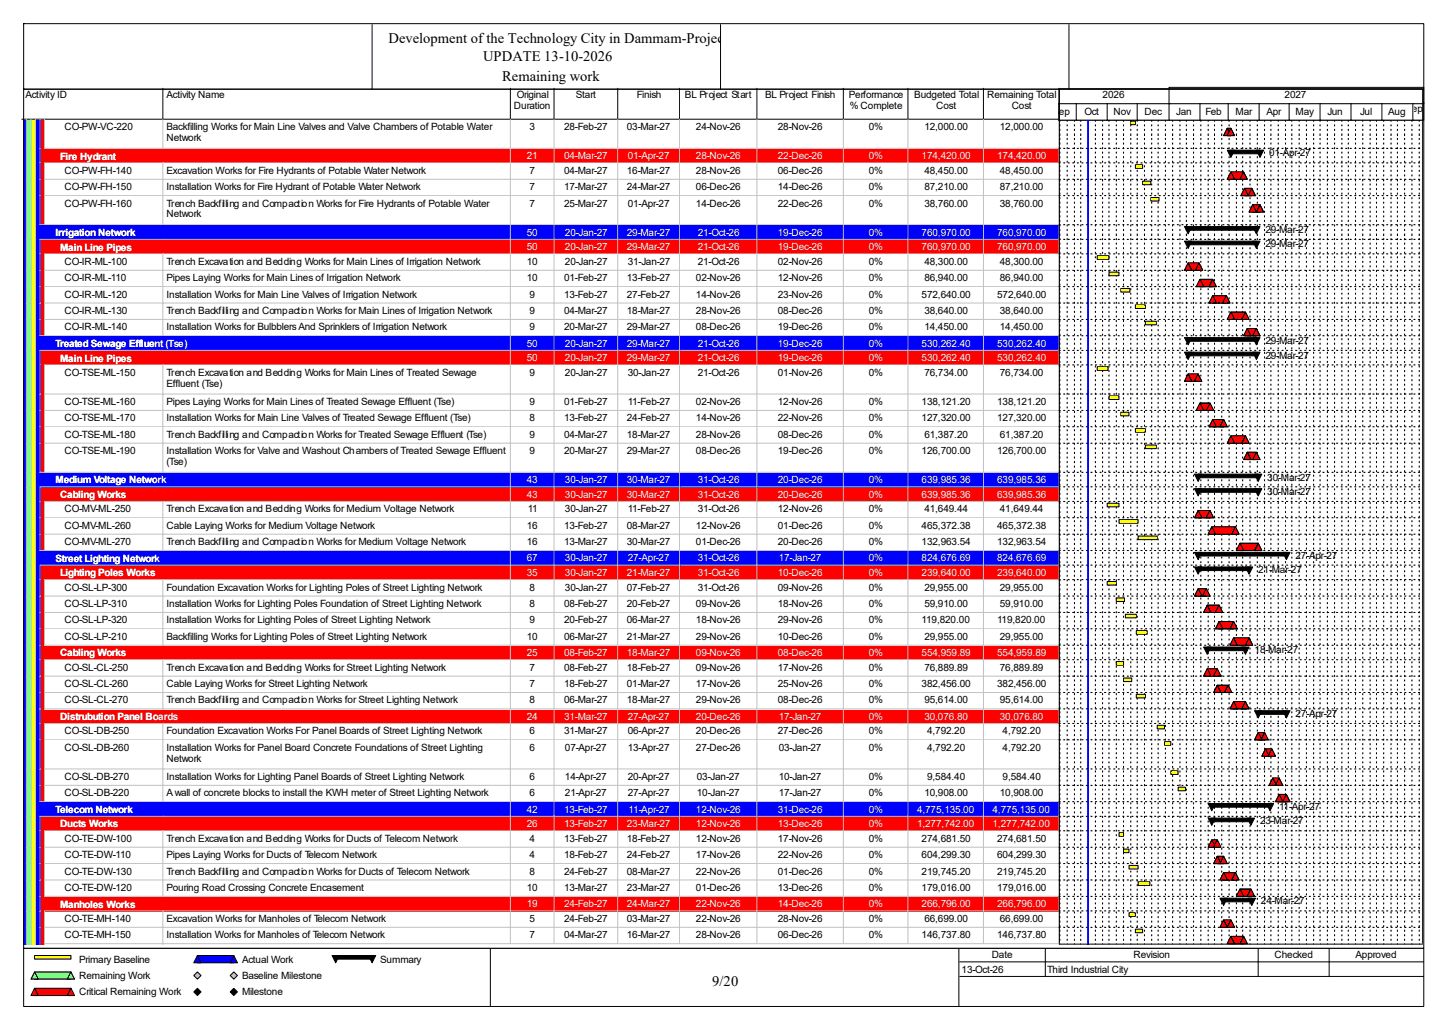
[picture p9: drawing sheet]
<svg xmlns="http://www.w3.org/2000/svg" width="420mm" height="297mm" viewBox="0 0 420 297" stroke-linecap="round" stroke-linejoin="round" font-family="sans-serif">
<defs><g id="words">
<g font-size="4.2">
<text x="112.6" y="12.4">Development of the Technology City in Dammam-Project</text>
<text x="140" y="17.7">UPDATE 13-10-2026</text>
<text x="145.5" y="23.5">Remaining work</text>
<text x="206.5" y="285.6">9/20</text>
</g>
<g font-size="2.9">
<text x="7.4" y="28.4">Activity ID</text>
<text x="48.3" y="28.4">Activity Name</text>
<text x="149.8" y="28.4">Original</text>
<text x="166.9" y="28.4">Start</text>
<text x="184.6" y="28.4">Finish</text>
<text x="198.5" y="28.4">BL Project Start</text>
<text x="221.8" y="28.4">BL Project Finish</text>
<text x="246" y="28.4">Performance</text>
<text x="265" y="28.4">Budgeted Total</text>
<text x="286.1" y="28.4">Remaining Total</text>
<text x="319.6" y="28.4">2026</text>
<text x="372.3" y="28.4">2027</text>
<text x="149" y="31.6">Duration</text>
<text x="246.3" y="31.6">% Complete</text>
<text x="271.4" y="31.6">Cost</text>
<text x="293.2" y="31.6">Cost</text>
<text x="305.1" y="33.2">Sep</text>
<text x="314.3" y="33.2">Oct</text>
<text x="322.7" y="33.2">Nov</text>
<text x="331.7" y="33.2">Dec</text>
<text x="341" y="33.2">Jan</text>
<text x="349.4" y="33.2">Feb</text>
<text x="358.1" y="33.2">Mar</text>
<text x="367.1" y="33.2">Apr</text>
<text x="375.5" y="33.2">May</text>
<text x="384.7" y="33.2">Jun</text>
<text x="394.2" y="33.2">Jul</text>
<text x="402.4" y="33.2">Aug</text>
<text x="407.4" y="32.4">Sep</text>
<text x="18.7" y="37.7">CO-PW-VC-220</text>
<text x="48.3" y="37.7">Backfilling Works for Main Line Valves and Valve Chambers of Potable Water</text>
<text x="48.3" y="40.9">Network</text>
<text x="153.5" y="37.7">3</text>
<text x="163.5" y="37.7">28-Feb-27</text>
<text x="181.7" y="37.7">03-Mar-27</text>
<text x="201.7" y="37.7">24-Nov-26</text>
<text x="225.5" y="37.7">28-Nov-26</text>
<text x="251.8" y="37.7">0%</text>
<text x="267.9" y="37.7">12,000.00</text>
<text x="289.8" y="37.7">12,000.00</text>
<text x="367.8" y="45.3">01-Apr-27</text>
<text x="18.7" y="50.3">CO-PW-FH-140</text>
<text x="48.3" y="50.3">Excavation Works for Fire Hydrants of Potable Water Network</text>
<text x="153.5" y="50.3">7</text>
<text x="163.5" y="50.3">04-Mar-27</text>
<text x="181.7" y="50.3">16-Mar-27</text>
<text x="201.7" y="50.3">28-Nov-26</text>
<text x="225.5" y="50.3">06-Dec-26</text>
<text x="251.8" y="50.3">0%</text>
<text x="267.9" y="50.3">48,450.00</text>
<text x="289.8" y="50.3">48,450.00</text>
<text x="18.7" y="55.1">CO-PW-FH-150</text>
<text x="18.7" y="59.9">CO-PW-FH-160</text>
<text x="48.3" y="55.1">Installation Works for Fire Hydrant of Potable Water Network</text>
<text x="48.3" y="59.9">Trench Backfilling and Compaction Works for Fire Hydrants of Potable Water</text>
<text x="153.5" y="55.1">7</text>
<text x="153.5" y="59.9">7</text>
<text x="163.5" y="55.1">17-Mar-27</text>
<text x="163.5" y="59.9">25-Mar-27</text>
<text x="181.7" y="55.1">24-Mar-27</text>
<text x="181.9" y="59.9">01-Apr-27</text>
<text x="201.7" y="55.1">06-Dec-26</text>
<text x="201.7" y="59.9">14-Dec-26</text>
<text x="225.5" y="55.1">14-Dec-26</text>
<text x="225.5" y="59.9">22-Dec-26</text>
<text x="251.8" y="55.1">0%</text>
<text x="251.8" y="59.9">0%</text>
<text x="267.9" y="55.1">87,210.00</text>
<text x="267.9" y="59.9">38,760.00</text>
<text x="289.8" y="55.1">87,210.00</text>
<text x="289.8" y="59.9">38,760.00</text>
<text x="48.3" y="63">Network</text>
<text x="366.8" y="67.5">29-Mar-27</text>
<text x="366.8" y="71.7">29-Mar-27</text>
<text x="18.7" y="76.7">CO-IR-ML-100</text>
<text x="48.3" y="76.7">Trench Excavation and Bedding Works for Main Lines of Irrigation Network</text>
<text x="152.7" y="76.7">10</text>
<text x="163.7" y="76.7">20-Jan-27</text>
<text x="181.9" y="76.7">31-Jan-27</text>
<text x="202.3" y="76.7">21-Oct-26</text>
<text x="225.5" y="76.7">02-Nov-26</text>
<text x="251.8" y="76.7">0%</text>
<text x="267.9" y="76.7">48,300.00</text>
<text x="289.8" y="76.7">48,300.00</text>
<text x="18.7" y="81.4">CO-IR-ML-110</text>
<text x="48.3" y="81.4">Pipes Laying Works for Main Lines of Irrigation Network</text>
<text x="152.7" y="81.4">10</text>
<text x="163.5" y="81.4">01-Feb-27</text>
<text x="181.7" y="81.4">13-Feb-27</text>
<text x="201.7" y="81.4">02-Nov-26</text>
<text x="225.5" y="81.4">12-Nov-26</text>
<text x="251.8" y="81.4">0%</text>
<text x="267.9" y="81.4">86,940.00</text>
<text x="289.8" y="81.4">86,940.00</text>
<text x="18.7" y="86.2">CO-IR-ML-120</text>
<text x="48.3" y="86.2">Installation Works for Main Line Valves of Irrigation Network</text>
<text x="153.5" y="86.2">9</text>
<text x="163.5" y="86.2">13-Feb-27</text>
<text x="181.7" y="86.2">27-Feb-27</text>
<text x="201.7" y="86.2">14-Nov-26</text>
<text x="225.5" y="86.2">23-Nov-26</text>
<text x="251.8" y="86.2">0%</text>
<text x="267.1" y="86.2">572,640.00</text>
<text x="289" y="86.2">572,640.00</text>
<text x="18.7" y="91">CO-IR-ML-130</text>
<text x="18.7" y="95.7">CO-IR-ML-140</text>
<text x="48.3" y="91">Trench Backfilling and Compaction Works for Main Lines of Irrigation Network</text>
<text x="48.3" y="95.7">Installation Works for Bulbblers And Sprinklers of Irrigation Network</text>
<text x="153.5" y="91">9</text>
<text x="153.5" y="95.7">9</text>
<text x="163.5" y="91">04-Mar-27</text>
<text x="163.5" y="95.7">20-Mar-27</text>
<text x="181.7" y="91">18-Mar-27</text>
<text x="181.7" y="95.7">29-Mar-27</text>
<text x="201.7" y="91">28-Nov-26</text>
<text x="201.7" y="95.7">08-Dec-26</text>
<text x="225.5" y="91">08-Dec-26</text>
<text x="225.5" y="95.7">19-Dec-26</text>
<text x="251.8" y="91">0%</text>
<text x="251.8" y="95.7">0%</text>
<text x="267.9" y="91">38,640.00</text>
<text x="267.9" y="95.7">14,450.00</text>
<text x="289.8" y="91">38,640.00</text>
<text x="289.8" y="95.7">14,450.00</text>
<text x="366.8" y="99.7">29-Mar-27</text>
<text x="366.8" y="103.9">29-Mar-27</text>
<text x="18.7" y="108.9">CO-TSE-ML-150</text>
<text x="48.3" y="108.9">Trench Excavation and Bedding Works for Main Lines of Treated Sewage</text>
<text x="48.3" y="112.1">Effluent (Tse)</text>
<text x="153.5" y="108.9">9</text>
<text x="163.7" y="108.9">20-Jan-27</text>
<text x="181.9" y="108.9">30-Jan-27</text>
<text x="202.3" y="108.9">21-Oct-26</text>
<text x="225.5" y="108.9">01-Nov-26</text>
<text x="251.8" y="108.9">0%</text>
<text x="267.9" y="108.9">76,734.00</text>
<text x="289.8" y="108.9">76,734.00</text>
<text x="18.7" y="117.3">CO-TSE-ML-160</text>
<text x="48.3" y="117.3">Pipes Laying Works for Main Lines of Treated Sewage Effluent (Tse)</text>
<text x="153.5" y="117.3">9</text>
<text x="163.5" y="117.3">01-Feb-27</text>
<text x="181.9" y="117.3">11-Feb-27</text>
<text x="201.7" y="117.3">02-Nov-26</text>
<text x="225.5" y="117.3">12-Nov-26</text>
<text x="251.8" y="117.3">0%</text>
<text x="267.1" y="117.3">138,121.20</text>
<text x="289" y="117.3">138,121.20</text>
<text x="18.7" y="122.1">CO-TSE-ML-170</text>
<text x="48.3" y="122.1">Installation Works for Main Line Valves of Treated Sewage Effluent (Tse)</text>
<text x="153.5" y="122.1">8</text>
<text x="163.5" y="122.1">13-Feb-27</text>
<text x="181.7" y="122.1">24-Feb-27</text>
<text x="201.7" y="122.1">14-Nov-26</text>
<text x="225.5" y="122.1">22-Nov-26</text>
<text x="251.8" y="122.1">0%</text>
<text x="267.1" y="122.1">127,320.00</text>
<text x="289" y="122.1">127,320.00</text>
<text x="18.7" y="126.8">CO-TSE-ML-180</text>
<text x="18.7" y="131.6">CO-TSE-ML-190</text>
<text x="48.3" y="126.8">Trench Backfilling and Compaction Works for Treated Sewage Effluent (Tse)</text>
<text x="48.3" y="131.6">Installation Works for Valve and Washout Chambers of Treated Sewage Effluent</text>
<text x="153.5" y="126.8">9</text>
<text x="153.5" y="131.6">9</text>
<text x="163.5" y="126.8">04-Mar-27</text>
<text x="163.5" y="131.6">20-Mar-27</text>
<text x="181.7" y="126.8">18-Mar-27</text>
<text x="181.7" y="131.6">29-Mar-27</text>
<text x="201.7" y="126.8">28-Nov-26</text>
<text x="201.7" y="131.6">08-Dec-26</text>
<text x="225.5" y="126.8">08-Dec-26</text>
<text x="225.5" y="131.6">19-Dec-26</text>
<text x="251.8" y="126.8">0%</text>
<text x="251.8" y="131.6">0%</text>
<text x="267.1" y="131.6">126,700.00</text>
<text x="267.9" y="126.8">61,387.20</text>
<text x="289" y="131.6">126,700.00</text>
<text x="289.8" y="126.8">61,387.20</text>
<text x="48.3" y="134.7">(Tse)</text>
<text x="367.3" y="139.2">30-Mar-27</text>
<text x="367.3" y="143.4">30-Mar-27</text>
<text x="18.7" y="148.5">CO-MV-ML-250</text>
<text x="48.3" y="148.5">Trench Excavation and Bedding Works for Medium Voltage Network</text>
<text x="153" y="148.5">11</text>
<text x="163.7" y="148.5">30-Jan-27</text>
<text x="181.9" y="148.5">11-Feb-27</text>
<text x="202.3" y="148.5">31-Oct-26</text>
<text x="225.5" y="148.5">12-Nov-26</text>
<text x="251.8" y="148.5">0%</text>
<text x="267.9" y="148.5">41,649.44</text>
<text x="289.8" y="148.5">41,649.44</text>
<text x="18.7" y="153.2">CO-MV-ML-260</text>
<text x="48.3" y="153.2">Cable Laying Works for Medium Voltage Network</text>
<text x="152.7" y="153.2">16</text>
<text x="163.5" y="153.2">13-Feb-27</text>
<text x="181.7" y="153.2">08-Mar-27</text>
<text x="201.7" y="153.2">12-Nov-26</text>
<text x="225.5" y="153.2">01-Dec-26</text>
<text x="251.8" y="153.2">0%</text>
<text x="267.1" y="153.2">465,372.38</text>
<text x="289" y="153.2">465,372.38</text>
<text x="18.7" y="157.9">CO-MV-ML-270</text>
<text x="48.3" y="157.9">Trench Backfilling and Compaction Works for Medium Voltage Network</text>
<text x="152.7" y="157.9">16</text>
<text x="163.5" y="157.9">13-Mar-27</text>
<text x="181.7" y="157.9">30-Mar-27</text>
<text x="201.7" y="157.9">01-Dec-26</text>
<text x="225.5" y="157.9">20-Dec-26</text>
<text x="251.8" y="157.9">0%</text>
<text x="267.1" y="157.9">132,963.54</text>
<text x="289" y="157.9">132,963.54</text>
<text x="375.5" y="161.9">27-Apr-27</text>
<text x="364.7" y="166.1">21-Mar-27</text>
<text x="18.7" y="171.1">CO-SL-LP-300</text>
<text x="48.3" y="171.1">Foundation Excavation Works for Lighting Poles of Street Lighting Network</text>
<text x="153.5" y="171.1">8</text>
<text x="163.7" y="171.1">30-Jan-27</text>
<text x="181.7" y="171.1">07-Feb-27</text>
<text x="202.3" y="171.1">31-Oct-26</text>
<text x="225.5" y="171.1">09-Nov-26</text>
<text x="251.8" y="171.1">0%</text>
<text x="267.9" y="171.1">29,955.00</text>
<text x="289.8" y="171.1">29,955.00</text>
<text x="18.7" y="175.9">CO-SL-LP-310</text>
<text x="48.3" y="175.9">Installation Works for Lighting Poles Foundation of Street Lighting Network</text>
<text x="153.5" y="175.9">8</text>
<text x="163.5" y="175.9">08-Feb-27</text>
<text x="181.7" y="175.9">20-Feb-27</text>
<text x="201.7" y="175.9">09-Nov-26</text>
<text x="225.5" y="175.9">18-Nov-26</text>
<text x="251.8" y="175.9">0%</text>
<text x="267.9" y="175.9">59,910.00</text>
<text x="289.8" y="175.9">59,910.00</text>
<text x="18.7" y="180.6">CO-SL-LP-320</text>
<text x="18.7" y="185.4">CO-SL-LP-210</text>
<text x="48.3" y="180.6">Installation Works for Lighting Poles of Street Lighting Network</text>
<text x="48.3" y="185.4">Backfilling Works for Lighting Poles of Street Lighting Network</text>
<text x="152.7" y="185.4">10</text>
<text x="153.5" y="180.6">9</text>
<text x="163.5" y="180.6">20-Feb-27</text>
<text x="163.5" y="185.4">06-Mar-27</text>
<text x="181.7" y="180.6">06-Mar-27</text>
<text x="181.7" y="185.4">21-Mar-27</text>
<text x="201.7" y="180.6">18-Nov-26</text>
<text x="201.7" y="185.4">29-Nov-26</text>
<text x="225.5" y="180.6">29-Nov-26</text>
<text x="225.5" y="185.4">10-Dec-26</text>
<text x="251.8" y="180.6">0%</text>
<text x="251.8" y="185.4">0%</text>
<text x="267.1" y="180.6">119,820.00</text>
<text x="267.9" y="185.4">29,955.00</text>
<text x="289" y="180.6">119,820.00</text>
<text x="289.8" y="185.4">29,955.00</text>
<text x="363.6" y="189.3">18-Mar-27</text>
<text x="18.7" y="194.3">CO-SL-CL-250</text>
<text x="48.3" y="194.3">Trench Excavation and Bedding Works for Street Lighting Network</text>
<text x="153.5" y="194.3">7</text>
<text x="163.5" y="194.3">08-Feb-27</text>
<text x="181.7" y="194.3">18-Feb-27</text>
<text x="201.7" y="194.3">09-Nov-26</text>
<text x="225.5" y="194.3">17-Nov-26</text>
<text x="251.8" y="194.3">0%</text>
<text x="267.9" y="194.3">76,889.89</text>
<text x="289.8" y="194.3">76,889.89</text>
<text x="18.7" y="199.1">CO-SL-CL-260</text>
<text x="18.7" y="203.8">CO-SL-CL-270</text>
<text x="48.3" y="199.1">Cable Laying Works for Street Lighting Network</text>
<text x="48.3" y="203.8">Trench Backfilling and Compaction Works for Street Lighting Network</text>
<text x="153.5" y="199.1">7</text>
<text x="153.5" y="203.8">8</text>
<text x="163.5" y="199.1">18-Feb-27</text>
<text x="163.5" y="203.8">06-Mar-27</text>
<text x="181.7" y="199.1">01-Mar-27</text>
<text x="181.7" y="203.8">18-Mar-27</text>
<text x="201.7" y="199.1">17-Nov-26</text>
<text x="201.7" y="203.8">29-Nov-26</text>
<text x="225.5" y="199.1">25-Nov-26</text>
<text x="225.5" y="203.8">08-Dec-26</text>
<text x="251.8" y="199.1">0%</text>
<text x="251.8" y="203.8">0%</text>
<text x="267.1" y="199.1">382,456.00</text>
<text x="267.9" y="203.8">95,614.00</text>
<text x="289" y="199.1">382,456.00</text>
<text x="289.8" y="203.8">95,614.00</text>
<text x="375.5" y="207.8">27-Apr-27</text>
<text x="18.7" y="212.8">CO-SL-DB-250</text>
<text x="48.3" y="212.8">Foundation Excavation Works For Panel Boards of Street Lighting Network</text>
<text x="153.5" y="212.8">6</text>
<text x="163.5" y="212.8">31-Mar-27</text>
<text x="181.9" y="212.8">06-Apr-27</text>
<text x="201.7" y="212.8">20-Dec-26</text>
<text x="225.5" y="212.8">27-Dec-26</text>
<text x="251.8" y="212.8">0%</text>
<text x="268.7" y="212.8">4,792.20</text>
<text x="290.6" y="212.8">4,792.20</text>
<text x="18.7" y="217.6">CO-SL-DB-260</text>
<text x="48.3" y="217.6">Installation Works for Panel Board Concrete Foundations of Street Lighting</text>
<text x="48.3" y="220.7">Network</text>
<text x="153.5" y="217.6">6</text>
<text x="163.7" y="217.6">07-Apr-27</text>
<text x="181.9" y="217.6">13-Apr-27</text>
<text x="201.7" y="217.6">27-Dec-26</text>
<text x="225.7" y="217.6">03-Jan-27</text>
<text x="251.8" y="217.6">0%</text>
<text x="268.7" y="217.6">4,792.20</text>
<text x="290.6" y="217.6">4,792.20</text>
<text x="18.7" y="226">CO-SL-DB-270</text>
<text x="48.3" y="226">Installation Works for Lighting Panel Boards of Street Lighting Network</text>
<text x="153.5" y="226">6</text>
<text x="163.7" y="226">14-Apr-27</text>
<text x="181.9" y="226">20-Apr-27</text>
<text x="202" y="226">03-Jan-27</text>
<text x="225.7" y="226">10-Jan-27</text>
<text x="251.8" y="226">0%</text>
<text x="268.7" y="226">9,584.40</text>
<text x="290.6" y="226">9,584.40</text>
<text x="18.7" y="230.7">CO-SL-DB-220</text>
<text x="48.3" y="230.7">A wall of concrete blocks to install the KWH meter of Street Lighting Network</text>
<text x="153.5" y="230.7">6</text>
<text x="163.7" y="230.7">21-Apr-27</text>
<text x="181.9" y="230.7">27-Apr-27</text>
<text x="202" y="230.7">10-Jan-27</text>
<text x="225.7" y="230.7">17-Jan-27</text>
<text x="251.8" y="230.7">0%</text>
<text x="267.9" y="230.7">10,908.00</text>
<text x="289.8" y="230.7">10,908.00</text>
<text x="365.2" y="238.9">23-Mar-27</text>
<text x="370.8" y="234.7">11-Apr-27</text>
<text x="18.7" y="243.9">CO-TE-DW-100</text>
<text x="48.3" y="243.9">Trench Excavation and Bedding Works for Ducts of Telecom Network</text>
<text x="153.5" y="243.9">4</text>
<text x="163.5" y="243.9">13-Feb-27</text>
<text x="181.7" y="243.9">18-Feb-27</text>
<text x="201.7" y="243.9">12-Nov-26</text>
<text x="225.5" y="243.9">17-Nov-26</text>
<text x="251.8" y="243.9">0%</text>
<text x="267.1" y="243.9">274,681.50</text>
<text x="289" y="243.9">274,681.50</text>
<text x="18.7" y="248.7">CO-TE-DW-110</text>
<text x="48.3" y="248.7">Pipes Laying Works for Ducts of Telecom Network</text>
<text x="153.5" y="248.7">4</text>
<text x="163.5" y="248.7">18-Feb-27</text>
<text x="181.7" y="248.7">24-Feb-27</text>
<text x="201.7" y="248.7">17-Nov-26</text>
<text x="225.5" y="248.7">22-Nov-26</text>
<text x="251.8" y="248.7">0%</text>
<text x="267.1" y="248.7">604,299.30</text>
<text x="289" y="248.7">604,299.30</text>
<text x="18.7" y="253.4">CO-TE-DW-130</text>
<text x="48.3" y="253.4">Trench Backfilling and Compaction Works for Ducts of Telecom Network</text>
<text x="153.5" y="253.4">8</text>
<text x="163.5" y="253.4">24-Feb-27</text>
<text x="181.7" y="253.4">08-Mar-27</text>
<text x="201.7" y="253.4">22-Nov-26</text>
<text x="225.5" y="253.4">01-Dec-26</text>
<text x="251.8" y="253.4">0%</text>
<text x="267.1" y="253.4">219,745.20</text>
<text x="289" y="253.4">219,745.20</text>
<text x="18.7" y="258.1">CO-TE-DW-120</text>
<text x="48.3" y="258.1">Pouring Road Crossing Concrete Encasement</text>
<text x="152.7" y="258.1">10</text>
<text x="163.5" y="258.1">13-Mar-27</text>
<text x="181.7" y="258.1">23-Mar-27</text>
<text x="201.7" y="258.1">01-Dec-26</text>
<text x="225.5" y="258.1">13-Dec-26</text>
<text x="251.8" y="258.1">0%</text>
<text x="267.1" y="258.1">179,016.00</text>
<text x="289" y="258.1">179,016.00</text>
<text x="365.5" y="262.1">24-Mar-27</text>
<text x="18.7" y="267.1">CO-TE-MH-140</text>
<text x="48.3" y="267.1">Excavation Works for Manholes of Telecom Network</text>
<text x="153.5" y="267.1">5</text>
<text x="163.5" y="267.1">24-Feb-27</text>
<text x="181.7" y="267.1">03-Mar-27</text>
<text x="201.7" y="267.1">22-Nov-26</text>
<text x="225.5" y="267.1">28-Nov-26</text>
<text x="251.8" y="267.1">0%</text>
<text x="267.9" y="267.1">66,699.00</text>
<text x="289.8" y="267.1">66,699.00</text>
<text x="18.7" y="271.9">CO-TE-MH-150</text>
<text x="48.3" y="271.9">Installation Works for Manholes of Telecom Network</text>
<text x="153.5" y="271.9">7</text>
<text x="163.5" y="271.9">04-Mar-27</text>
<text x="181.7" y="271.9">16-Mar-27</text>
<text x="201.7" y="271.9">28-Nov-26</text>
<text x="225.5" y="271.9">06-Dec-26</text>
<text x="251.8" y="271.9">0%</text>
<text x="267.1" y="271.9">146,737.80</text>
<text x="289" y="271.9">146,737.80</text>
<text x="22.9" y="279">Primary Baseline</text>
<text x="70.1" y="279">Actual Work</text>
<text x="110.2" y="279">Summary</text>
<text x="278.7" y="281.9">13-Oct-26</text>
<text x="287.4" y="277.7">Date</text>
<text x="303.5" y="281.9">Third Industrial City</text>
<text x="328.5" y="277.7">Revision</text>
<text x="369.4" y="277.7">Checked</text>
<text x="392.9" y="277.7">Approved</text>
<text x="22.9" y="283.7">Remaining Work</text>
<text x="70.1" y="283.7">Baseline Milestone</text>
<text x="22.9" y="288.5">Critical Remaining Work</text>
<text x="70.1" y="288.5">Milestone</text>
</g>
<g font-size="2.9" fill="#fff">
<text x="17.4" y="46.2">Fire Hydrant</text>
<text x="152.7" y="46.1">21</text>
<text x="163.5" y="46.1">04-Mar-27</text>
<text x="181.9" y="46.1">01-Apr-27</text>
<text x="201.7" y="46.1">28-Nov-26</text>
<text x="225.5" y="46.1">22-Dec-26</text>
<text x="251.8" y="46.1">0%</text>
<text x="267.1" y="46.1">174,420.00</text>
<text x="289" y="46.1">174,420.00</text>
<text x="16.1" y="68.4">Irrigation Network</text>
<text x="152.7" y="68.3">50</text>
<text x="163.7" y="68.3">20-Jan-27</text>
<text x="181.7" y="68.3">29-Mar-27</text>
<text x="202.3" y="68.3">21-Oct-26</text>
<text x="225.5" y="68.3">19-Dec-26</text>
<text x="251.8" y="68.3">0%</text>
<text x="267.1" y="68.3">760,970.00</text>
<text x="289" y="68.3">760,970.00</text>
<text x="17.4" y="72.6">Main Line Pipes</text>
<text x="152.7" y="72.5">50</text>
<text x="163.7" y="72.5">20-Jan-27</text>
<text x="181.7" y="72.5">29-Mar-27</text>
<text x="202.3" y="72.5">21-Oct-26</text>
<text x="225.5" y="72.5">19-Dec-26</text>
<text x="251.8" y="72.5">0%</text>
<text x="267.1" y="72.5">760,970.00</text>
<text x="289" y="72.5">760,970.00</text>
<text x="16.1" y="100.5">Treated Sewage Effluent (Tse)</text>
<text x="152.7" y="100.5">50</text>
<text x="163.7" y="100.5">20-Jan-27</text>
<text x="181.7" y="100.5">29-Mar-27</text>
<text x="202.3" y="100.5">21-Oct-26</text>
<text x="225.5" y="100.5">19-Dec-26</text>
<text x="251.8" y="100.5">0%</text>
<text x="267.1" y="100.5">530,262.40</text>
<text x="289" y="100.5">530,262.40</text>
<text x="17.4" y="104.8">Main Line Pipes</text>
<text x="152.7" y="104.7">50</text>
<text x="163.7" y="104.7">20-Jan-27</text>
<text x="181.7" y="104.7">29-Mar-27</text>
<text x="202.3" y="104.7">21-Oct-26</text>
<text x="225.5" y="104.7">19-Dec-26</text>
<text x="251.8" y="104.7">0%</text>
<text x="267.1" y="104.7">530,262.40</text>
<text x="289" y="104.7">530,262.40</text>
<text x="16.1" y="140.1">Medium Voltage Network</text>
<text x="152.7" y="140">43</text>
<text x="163.7" y="140">30-Jan-27</text>
<text x="181.7" y="140">30-Mar-27</text>
<text x="202.3" y="140">31-Oct-26</text>
<text x="225.5" y="140">20-Dec-26</text>
<text x="251.8" y="140">0%</text>
<text x="267.1" y="140">639,985.36</text>
<text x="289" y="140">639,985.36</text>
<text x="17.4" y="144.3">Cabling Works</text>
<text x="152.7" y="144.2">43</text>
<text x="163.7" y="144.2">30-Jan-27</text>
<text x="181.7" y="144.2">30-Mar-27</text>
<text x="202.3" y="144.2">31-Oct-26</text>
<text x="225.5" y="144.2">20-Dec-26</text>
<text x="251.8" y="144.2">0%</text>
<text x="267.1" y="144.2">639,985.36</text>
<text x="289" y="144.2">639,985.36</text>
<text x="16.1" y="162.8">Street Lighting Network</text>
<text x="17.4" y="167">Lighting Poles Works</text>
<text x="152.7" y="162.7">67</text>
<text x="152.7" y="166.9">35</text>
<text x="163.7" y="162.7">30-Jan-27</text>
<text x="163.7" y="166.9">30-Jan-27</text>
<text x="181.7" y="166.9">21-Mar-27</text>
<text x="181.9" y="162.7">27-Apr-27</text>
<text x="202.3" y="162.7">31-Oct-26</text>
<text x="202.3" y="166.9">31-Oct-26</text>
<text x="225.5" y="166.9">10-Dec-26</text>
<text x="225.7" y="162.7">17-Jan-27</text>
<text x="251.8" y="162.7">0%</text>
<text x="251.8" y="166.9">0%</text>
<text x="267.1" y="162.7">824,676.69</text>
<text x="267.1" y="166.9">239,640.00</text>
<text x="289" y="162.7">824,676.69</text>
<text x="289" y="166.9">239,640.00</text>
<text x="17.4" y="190.2">Cabling Works</text>
<text x="152.7" y="190.1">25</text>
<text x="163.5" y="190.1">08-Feb-27</text>
<text x="181.7" y="190.1">18-Mar-27</text>
<text x="201.7" y="190.1">09-Nov-26</text>
<text x="225.5" y="190.1">08-Dec-26</text>
<text x="251.8" y="190.1">0%</text>
<text x="267.1" y="190.1">554,959.89</text>
<text x="289" y="190.1">554,959.89</text>
<text x="17.4" y="208.7">Distrubution Panel Boards</text>
<text x="152.7" y="208.6">24</text>
<text x="163.5" y="208.6">31-Mar-27</text>
<text x="181.9" y="208.6">27-Apr-27</text>
<text x="201.7" y="208.6">20-Dec-26</text>
<text x="225.7" y="208.6">17-Jan-27</text>
<text x="251.8" y="208.6">0%</text>
<text x="267.9" y="208.6">30,076.80</text>
<text x="289.8" y="208.6">30,076.80</text>
<text x="16.1" y="235.5">Telecom Network</text>
<text x="17.4" y="239.8">Ducts Works</text>
<text x="152.7" y="235.5">42</text>
<text x="152.7" y="239.7">26</text>
<text x="163.5" y="235.5">13-Feb-27</text>
<text x="163.5" y="239.7">13-Feb-27</text>
<text x="181.7" y="239.7">23-Mar-27</text>
<text x="182.2" y="235.5">11-Apr-27</text>
<text x="201.7" y="235.5">12-Nov-26</text>
<text x="201.7" y="239.7">12-Nov-26</text>
<text x="225.5" y="235.5">31-Dec-26</text>
<text x="225.5" y="239.7">13-Dec-26</text>
<text x="251.8" y="235.5">0%</text>
<text x="251.8" y="239.7">0%</text>
<text x="265.8" y="235.5">4,775,135.00</text>
<text x="265.8" y="239.7">1,277,742.00</text>
<text x="287.7" y="235.5">4,775,135.00</text>
<text x="287.7" y="239.7">1,277,742.00</text>
<text x="17.4" y="263">Manholes Works</text>
<text x="152.7" y="262.9">19</text>
<text x="163.5" y="262.9">24-Feb-27</text>
<text x="181.7" y="262.9">24-Mar-27</text>
<text x="201.7" y="262.9">22-Nov-26</text>
<text x="225.5" y="262.9">14-Dec-26</text>
<text x="251.8" y="262.9">0%</text>
<text x="267.1" y="262.9">266,796.00</text>
<text x="289" y="262.9">266,796.00</text>
</g>
</g></defs>
<path d="M47.2 25.6v8.9h-40.9" fill="none" stroke="#000" stroke-width=".29"/>
<path d="M47.5 25.6h100.7v9.2h-100.7z" fill="#fff"/>
<path d="M147.9 25.6v8.9h-100.7" fill="none" stroke="#000" stroke-width=".29"/>
<path d="M148.2 25.6h12.7v9.2h-12.7z" fill="#fff"/>
<path d="M160.6 25.6v8.9h-12.7" fill="none" stroke="#000" stroke-width=".29"/>
<path d="M160.9 25.6h18.4v9.2h-18.4z" fill="#fff"/>
<path d="M179 25.6v8.9h-18.4" fill="none" stroke="#000" stroke-width=".29"/>
<path d="M179.3 25.6h17.9v9.2h-17.9z" fill="#fff"/>
<path d="M197 25.6v8.9h-18" fill="none" stroke="#000" stroke-width=".29"/>
<path d="M197.2 25.6h22.5v9.2h-22.5z" fill="#fff"/>
<path d="M219.4 25.6v8.9h-22.4" fill="none" stroke="#000" stroke-width=".29"/>
<path d="M219.7 25.6h25v9.2h-25z" fill="#fff"/>
<path d="M244.4 25.6v8.9h-25" fill="none" stroke="#000" stroke-width=".29"/>
<path d="M244.7 25.6h18.7v9.2h-18.7z" fill="#fff"/>
<path d="M263.2 25.6v8.9h-18.8" fill="none" stroke="#000" stroke-width=".29"/>
<path d="M263.4 25.6h21.9v9.2h-21.9z" fill="#fff"/>
<path d="M285 25.6v8.9h-21.8" fill="none" stroke="#000" stroke-width=".29"/>
<path d="M285.3 25.6h21.9v9.2h-21.9z" fill="#fff"/>
<path d="M306.9 25.6v8.9h-21.9" fill="none" stroke="#000" stroke-width=".29"/>
<path d="M6.6 34.8h1.3v8.5h-1.3z" fill="#00f"/>
<path d="M7.6 34.5v8.7" fill="none" stroke="#c0c0c0" stroke-width=".29"/>
<path d="M7.9 34.8h1.3v8.5h-1.3z" fill="#80ff80"/>
<path d="M9 34.5v8.7" fill="none" stroke="#c0c0c0" stroke-width=".29"/>
<path d="M9.2 34.8h1.3v8.5h-1.3z" fill="#ff0"/>
<path d="M10.3 34.5v8.7" fill="none" stroke="#c0c0c0" stroke-width=".29"/>
<path d="M10.5 34.8h1.4v8.5h-1.4z" fill="#00f"/>
<path d="M11.6 34.5v8.7" fill="none" stroke="#c0c0c0" stroke-width=".29"/>
<path d="M11.9 34.8h1.3v8.5h-1.3z" fill="#f00"/>
<path d="M12.9 34.5v8.7" fill="none" stroke="#c0c0c0" stroke-width=".29"/>
<path d="M13.2 34.8h34.3v8.5h-34.3z" fill="#fff"/>
<path d="M47.2 34.5v8.7M12.9 43h34.6" fill="none" stroke="#c0c0c0" stroke-width=".29"/>
<path d="M47.5 34.8h100.7v8.5h-100.7z" fill="#fff"/>
<path d="M147.9 34.5v8.5h-100.4" fill="none" stroke="#c0c0c0" stroke-width=".29"/>
<path d="M148.2 34.8h12.7v8.5h-12.7z" fill="#fff"/>
<path d="M160.6 34.5v8.5h-12.4" fill="none" stroke="#c0c0c0" stroke-width=".29"/>
<path d="M160.9 34.8h18.4v8.5h-18.4z" fill="#fff"/>
<path d="M179 34.5v8.5h-18.1" fill="none" stroke="#c0c0c0" stroke-width=".29"/>
<path d="M179.3 34.8h17.9v8.5h-17.9z" fill="#fff"/>
<path d="M197 34.5v8.5h-17.7" fill="none" stroke="#c0c0c0" stroke-width=".29"/>
<path d="M197.2 34.8h22.5v8.5h-22.5z" fill="#fff"/>
<path d="M219.4 34.5v8.5h-22.2" fill="none" stroke="#c0c0c0" stroke-width=".29"/>
<path d="M219.7 34.8h25v8.5h-25z" fill="#fff"/>
<path d="M244.4 34.5v8.5h-24.7" fill="none" stroke="#c0c0c0" stroke-width=".29"/>
<path d="M244.7 34.8h18.7v8.5h-18.7z" fill="#fff"/>
<path d="M263.2 34.5v8.5h-18.5" fill="none" stroke="#c0c0c0" stroke-width=".29"/>
<path d="M263.4 34.8h21.9v8.5h-21.9z" fill="#fff"/>
<path d="M285 34.5v8.5h-21.6" fill="none" stroke="#c0c0c0" stroke-width=".29"/>
<path d="M285.3 34.8h21.9v8.5h-21.9z" fill="#fff"/>
<path d="M306.9 34.5v8.5h-21.6" fill="none" stroke="#c0c0c0" stroke-width=".29"/>
<path d="M6.6 43.3h1.3v4.2h-1.3z" fill="#00f"/>
<path d="M7.6 43v4.5" fill="none" stroke="#c0c0c0" stroke-width=".29"/>
<path d="M7.9 43.3h1.3v4.2h-1.3z" fill="#80ff80"/>
<path d="M9 43v4.5" fill="none" stroke="#c0c0c0" stroke-width=".29"/>
<path d="M9.2 43.3h1.3v4.2h-1.3z" fill="#ff0"/>
<path d="M10.3 43v4.5" fill="none" stroke="#c0c0c0" stroke-width=".29"/>
<path d="M10.5 43.3h1.4v4.2h-1.4z" fill="#00f"/>
<path d="M11.6 43v4.5" fill="none" stroke="#c0c0c0" stroke-width=".29"/>
<path d="M11.9 43.3h35.6v4.2h-35.6z" fill="#f00"/>
<path d="M12.9 47.2h34.6" fill="none" stroke="#c0c0c0" stroke-width=".29"/>
<path d="M47.5 43.3h100.7v4.2h-100.7z" fill="#f00"/>
<path d="M147.9 43v4.2h-100.4" fill="none" stroke="#c0c0c0" stroke-width=".29"/>
<path d="M148.2 43.3h12.7v4.2h-12.7z" fill="#f00"/>
<path d="M160.6 43v4.2h-12.4" fill="none" stroke="#c0c0c0" stroke-width=".29"/>
<path d="M160.9 43.3h18.4v4.2h-18.4z" fill="#f00"/>
<path d="M179 43v4.2h-18.1" fill="none" stroke="#c0c0c0" stroke-width=".29"/>
<path d="M179.3 43.3h17.9v4.2h-17.9z" fill="#f00"/>
<path d="M197 43v4.2h-17.7" fill="none" stroke="#c0c0c0" stroke-width=".29"/>
<path d="M197.2 43.3h22.5v4.2h-22.5z" fill="#f00"/>
<path d="M219.4 43v4.2h-22.2" fill="none" stroke="#c0c0c0" stroke-width=".29"/>
<path d="M219.7 43.3h25v4.2h-25z" fill="#f00"/>
<path d="M244.4 43v4.2h-24.7" fill="none" stroke="#c0c0c0" stroke-width=".29"/>
<path d="M244.7 43.3h18.7v4.2h-18.7z" fill="#f00"/>
<path d="M263.2 43v4.2h-18.5" fill="none" stroke="#c0c0c0" stroke-width=".29"/>
<path d="M263.4 43.3h21.9v4.2h-21.9z" fill="#f00"/>
<path d="M285 43v4.2h-21.6" fill="none" stroke="#c0c0c0" stroke-width=".29"/>
<path d="M285.3 43.3h21.9v4.2h-21.9z" fill="#f00"/>
<path d="M306.9 43v4.2h-21.6" fill="none" stroke="#c0c0c0" stroke-width=".29"/>
<path d="M6.6 47.5h1.3v4.7h-1.3z" fill="#00f"/>
<path d="M7.6 47.2v5" fill="none" stroke="#c0c0c0" stroke-width=".29"/>
<path d="M7.9 47.5h1.3v4.7h-1.3z" fill="#80ff80"/>
<path d="M9 47.2v5" fill="none" stroke="#c0c0c0" stroke-width=".29"/>
<path d="M9.2 47.5h1.3v4.7h-1.3z" fill="#ff0"/>
<path d="M10.3 47.2v5" fill="none" stroke="#c0c0c0" stroke-width=".29"/>
<path d="M10.5 47.5h1.4v4.7h-1.4z" fill="#00f"/>
<path d="M11.6 47.2v5" fill="none" stroke="#c0c0c0" stroke-width=".29"/>
<path d="M11.9 47.5h1.3v4.7h-1.3z" fill="#f00"/>
<path d="M12.9 47.2v5" fill="none" stroke="#c0c0c0" stroke-width=".29"/>
<path d="M13.2 47.5h34.3v4.7h-34.3z" fill="#fff"/>
<path d="M12.9 51.9h34.6M47.2 47.2v5" fill="none" stroke="#c0c0c0" stroke-width=".29"/>
<path d="M47.5 47.5h100.7v4.7h-100.7z" fill="#fff"/>
<path d="M147.9 47.2v4.7h-100.4" fill="none" stroke="#c0c0c0" stroke-width=".29"/>
<path d="M148.2 47.5h12.7v4.7h-12.7z" fill="#fff"/>
<path d="M160.6 47.2v4.7h-12.4" fill="none" stroke="#c0c0c0" stroke-width=".29"/>
<path d="M160.9 47.5h18.4v4.7h-18.4z" fill="#fff"/>
<path d="M179 47.2v4.7h-18.1" fill="none" stroke="#c0c0c0" stroke-width=".29"/>
<path d="M179.3 47.5h17.9v4.7h-17.9z" fill="#fff"/>
<path d="M197 47.2v4.7h-17.7" fill="none" stroke="#c0c0c0" stroke-width=".29"/>
<path d="M197.2 47.5h22.5v4.7h-22.5z" fill="#fff"/>
<path d="M219.4 47.2v4.7h-22.2" fill="none" stroke="#c0c0c0" stroke-width=".29"/>
<path d="M219.7 47.5h25v4.7h-25z" fill="#fff"/>
<path d="M244.4 47.2v4.7h-24.7" fill="none" stroke="#c0c0c0" stroke-width=".29"/>
<path d="M244.7 47.5h18.7v4.7h-18.7z" fill="#fff"/>
<path d="M263.2 47.2v4.7h-18.5" fill="none" stroke="#c0c0c0" stroke-width=".29"/>
<path d="M263.4 47.5h21.9v4.7h-21.9z" fill="#fff"/>
<path d="M285 47.2v4.7h-21.6" fill="none" stroke="#c0c0c0" stroke-width=".29"/>
<path d="M285.3 47.5h21.9v4.7h-21.9z" fill="#fff"/>
<path d="M306.9 47.2v4.7h-21.6" fill="none" stroke="#c0c0c0" stroke-width=".29"/>
<path d="M6.6 52.2h1.3v4.7h-1.3z" fill="#00f"/>
<path d="M7.6 51.9v5.1" fill="none" stroke="#c0c0c0" stroke-width=".29"/>
<path d="M7.9 52.2h1.3v4.7h-1.3z" fill="#80ff80"/>
<path d="M9 51.9v5.1" fill="none" stroke="#c0c0c0" stroke-width=".29"/>
<path d="M9.2 52.2h1.3v4.7h-1.3z" fill="#ff0"/>
<path d="M10.3 51.9v5.1" fill="none" stroke="#c0c0c0" stroke-width=".29"/>
<path d="M10.5 52.2h1.4v4.7h-1.4z" fill="#00f"/>
<path d="M11.6 51.9v5.1" fill="none" stroke="#c0c0c0" stroke-width=".29"/>
<path d="M11.9 52.2h1.3v4.7h-1.3z" fill="#f00"/>
<path d="M12.9 51.9v5.1" fill="none" stroke="#c0c0c0" stroke-width=".29"/>
<path d="M13.2 52.2h34.3v4.7h-34.3z" fill="#fff"/>
<path d="M12.9 56.7h34.6M47.2 51.9v5.1" fill="none" stroke="#c0c0c0" stroke-width=".29"/>
<path d="M47.5 52.2h100.7v4.7h-100.7z" fill="#fff"/>
<path d="M147.9 51.9v4.8h-100.4" fill="none" stroke="#c0c0c0" stroke-width=".29"/>
<path d="M148.2 52.2h12.7v4.7h-12.7z" fill="#fff"/>
<path d="M160.6 51.9v4.8h-12.4" fill="none" stroke="#c0c0c0" stroke-width=".29"/>
<path d="M160.9 52.2h18.4v4.7h-18.4z" fill="#fff"/>
<path d="M179 51.9v4.8h-18.1" fill="none" stroke="#c0c0c0" stroke-width=".29"/>
<path d="M179.3 52.2h17.9v4.7h-17.9z" fill="#fff"/>
<path d="M197 51.9v4.8h-17.7" fill="none" stroke="#c0c0c0" stroke-width=".29"/>
<path d="M197.2 52.2h22.5v4.7h-22.5z" fill="#fff"/>
<path d="M219.4 51.9v4.8h-22.2" fill="none" stroke="#c0c0c0" stroke-width=".29"/>
<path d="M219.7 52.2h25v4.7h-25z" fill="#fff"/>
<path d="M244.4 51.9v4.8h-24.7" fill="none" stroke="#c0c0c0" stroke-width=".29"/>
<path d="M244.7 52.2h18.7v4.7h-18.7z" fill="#fff"/>
<path d="M263.2 51.9v4.8h-18.5" fill="none" stroke="#c0c0c0" stroke-width=".29"/>
<path d="M263.4 52.2h21.9v4.7h-21.9z" fill="#fff"/>
<path d="M285 51.9v4.8h-21.6" fill="none" stroke="#c0c0c0" stroke-width=".29"/>
<path d="M285.3 52.2h21.9v4.7h-21.9z" fill="#fff"/>
<path d="M306.9 51.9v4.8h-21.6" fill="none" stroke="#c0c0c0" stroke-width=".29"/>
<path d="M6.6 56.9h1.3v8.5h-1.3z" fill="#00f"/>
<path d="M7.6 56.7v8.7" fill="none" stroke="#c0c0c0" stroke-width=".29"/>
<path d="M7.9 56.9h1.3v8.5h-1.3z" fill="#80ff80"/>
<path d="M9 56.7v8.7" fill="none" stroke="#c0c0c0" stroke-width=".29"/>
<path d="M9.2 56.9h1.3v8.5h-1.3z" fill="#ff0"/>
<path d="M10.3 56.7v8.7" fill="none" stroke="#c0c0c0" stroke-width=".29"/>
<path d="M10.5 56.9h1.4v8.5h-1.4z" fill="#00f"/>
<path d="M11.6 56.7v8.7" fill="none" stroke="#c0c0c0" stroke-width=".29"/>
<path d="M11.9 56.9h1.3v8.5h-1.3z" fill="#f00"/>
<path d="M12.9 56.7v8.7M11.6 65.1h1.6" fill="none" stroke="#c0c0c0" stroke-width=".29"/>
<path d="M13.2 56.9h34.3v8.5h-34.3z" fill="#fff"/>
<path d="M47.2 56.7v8.7M12.9 65.1h34.6" fill="none" stroke="#c0c0c0" stroke-width=".29"/>
<path d="M47.5 56.9h100.7v8.5h-100.7z" fill="#fff"/>
<path d="M147.9 56.7v8.4h-100.4" fill="none" stroke="#c0c0c0" stroke-width=".29"/>
<path d="M148.2 56.9h12.7v8.5h-12.7z" fill="#fff"/>
<path d="M160.6 56.7v8.4h-12.4" fill="none" stroke="#c0c0c0" stroke-width=".29"/>
<path d="M160.9 56.9h18.4v8.5h-18.4z" fill="#fff"/>
<path d="M179 56.7v8.4h-18.1" fill="none" stroke="#c0c0c0" stroke-width=".29"/>
<path d="M179.3 56.9h17.9v8.5h-17.9z" fill="#fff"/>
<path d="M197 56.7v8.4h-17.7" fill="none" stroke="#c0c0c0" stroke-width=".29"/>
<path d="M197.2 56.9h22.5v8.5h-22.5z" fill="#fff"/>
<path d="M219.4 56.7v8.4h-22.2" fill="none" stroke="#c0c0c0" stroke-width=".29"/>
<path d="M219.7 56.9h25v8.5h-25z" fill="#fff"/>
<path d="M244.4 56.7v8.4h-24.7" fill="none" stroke="#c0c0c0" stroke-width=".29"/>
<path d="M244.7 56.9h18.7v8.5h-18.7z" fill="#fff"/>
<path d="M263.2 56.7v8.4h-18.5" fill="none" stroke="#c0c0c0" stroke-width=".29"/>
<path d="M263.4 56.9h21.9v8.5h-21.9z" fill="#fff"/>
<path d="M285 56.7v8.4h-21.6" fill="none" stroke="#c0c0c0" stroke-width=".29"/>
<path d="M285.3 56.9h21.9v8.5h-21.9z" fill="#fff"/>
<path d="M306.9 56.7v8.4h-21.6" fill="none" stroke="#c0c0c0" stroke-width=".29"/>
<path d="M6.6 65.4h1.3v4.2h-1.3z" fill="#00f"/>
<path d="M7.6 65.1v4.5" fill="none" stroke="#c0c0c0" stroke-width=".29"/>
<path d="M7.9 65.4h1.3v4.2h-1.3z" fill="#80ff80"/>
<path d="M9 65.1v4.5" fill="none" stroke="#c0c0c0" stroke-width=".29"/>
<path d="M9.2 65.4h1.3v4.2h-1.3z" fill="#ff0"/>
<path d="M10.3 65.1v4.5" fill="none" stroke="#c0c0c0" stroke-width=".29"/>
<path d="M10.5 65.4h37v4.2h-37z" fill="#00f"/>
<path d="M11.6 69.3h35.9" fill="none" stroke="#c0c0c0" stroke-width=".29"/>
<path d="M47.5 65.4h100.7v4.2h-100.7z" fill="#00f"/>
<path d="M147.9 65.1v4.2h-100.4" fill="none" stroke="#c0c0c0" stroke-width=".29"/>
<path d="M148.2 65.4h12.7v4.2h-12.7z" fill="#00f"/>
<path d="M160.6 65.1v4.2h-12.4" fill="none" stroke="#c0c0c0" stroke-width=".29"/>
<path d="M160.9 65.4h18.4v4.2h-18.4z" fill="#00f"/>
<path d="M179 65.1v4.2h-18.1" fill="none" stroke="#c0c0c0" stroke-width=".29"/>
<path d="M179.3 65.4h17.9v4.2h-17.9z" fill="#00f"/>
<path d="M197 65.1v4.2h-17.7" fill="none" stroke="#c0c0c0" stroke-width=".29"/>
<path d="M197.2 65.4h22.5v4.2h-22.5z" fill="#00f"/>
<path d="M219.4 65.1v4.2h-22.2" fill="none" stroke="#c0c0c0" stroke-width=".29"/>
<path d="M219.7 65.4h25v4.2h-25z" fill="#00f"/>
<path d="M244.4 65.1v4.2h-24.7" fill="none" stroke="#c0c0c0" stroke-width=".29"/>
<path d="M244.7 65.4h18.7v4.2h-18.7z" fill="#00f"/>
<path d="M263.2 65.1v4.2h-18.5" fill="none" stroke="#c0c0c0" stroke-width=".29"/>
<path d="M263.4 65.4h21.9v4.2h-21.9z" fill="#00f"/>
<path d="M285 65.1v4.2h-21.6" fill="none" stroke="#c0c0c0" stroke-width=".29"/>
<path d="M285.3 65.4h21.9v4.2h-21.9z" fill="#00f"/>
<path d="M306.9 65.1v4.2h-21.6" fill="none" stroke="#c0c0c0" stroke-width=".29"/>
<path d="M6.6 69.6h1.3v4.2h-1.3z" fill="#00f"/>
<path d="M7.6 69.3v4.5" fill="none" stroke="#c0c0c0" stroke-width=".29"/>
<path d="M7.9 69.6h1.3v4.2h-1.3z" fill="#80ff80"/>
<path d="M9 69.3v4.5" fill="none" stroke="#c0c0c0" stroke-width=".29"/>
<path d="M9.2 69.6h1.3v4.2h-1.3z" fill="#ff0"/>
<path d="M10.3 69.3v4.5" fill="none" stroke="#c0c0c0" stroke-width=".29"/>
<path d="M10.5 69.6h1.4v4.2h-1.4z" fill="#00f"/>
<path d="M11.6 69.3v4.5" fill="none" stroke="#c0c0c0" stroke-width=".29"/>
<path d="M11.9 69.6h35.6v4.2h-35.6z" fill="#f00"/>
<path d="M12.9 73.6h34.6" fill="none" stroke="#c0c0c0" stroke-width=".29"/>
<path d="M47.5 69.6h100.7v4.2h-100.7z" fill="#f00"/>
<path d="M147.9 69.3v4.3h-100.4" fill="none" stroke="#c0c0c0" stroke-width=".29"/>
<path d="M148.2 69.6h12.7v4.2h-12.7z" fill="#f00"/>
<path d="M160.6 69.3v4.3h-12.4" fill="none" stroke="#c0c0c0" stroke-width=".29"/>
<path d="M160.9 69.6h18.4v4.2h-18.4z" fill="#f00"/>
<path d="M179 69.3v4.3h-18.1" fill="none" stroke="#c0c0c0" stroke-width=".29"/>
<path d="M179.3 69.6h17.9v4.2h-17.9z" fill="#f00"/>
<path d="M197 69.3v4.3h-17.7" fill="none" stroke="#c0c0c0" stroke-width=".29"/>
<path d="M197.2 69.6h22.5v4.2h-22.5z" fill="#f00"/>
<path d="M219.4 69.3v4.3h-22.2" fill="none" stroke="#c0c0c0" stroke-width=".29"/>
<path d="M219.7 69.6h25v4.2h-25z" fill="#f00"/>
<path d="M244.4 69.3v4.3h-24.7" fill="none" stroke="#c0c0c0" stroke-width=".29"/>
<path d="M244.7 69.6h18.7v4.2h-18.7z" fill="#f00"/>
<path d="M263.2 69.3v4.3h-18.5" fill="none" stroke="#c0c0c0" stroke-width=".29"/>
<path d="M263.4 69.6h21.9v4.2h-21.9z" fill="#f00"/>
<path d="M285 69.3v4.3h-21.6" fill="none" stroke="#c0c0c0" stroke-width=".29"/>
<path d="M285.3 69.6h21.9v4.2h-21.9z" fill="#f00"/>
<path d="M306.9 69.3v4.3h-21.6" fill="none" stroke="#c0c0c0" stroke-width=".29"/>
<path d="M6.6 73.8h1.3v4.8h-1.3z" fill="#00f"/>
<path d="M7.6 73.6v5" fill="none" stroke="#c0c0c0" stroke-width=".29"/>
<path d="M7.9 73.8h1.3v4.8h-1.3z" fill="#80ff80"/>
<path d="M9 73.6v5" fill="none" stroke="#c0c0c0" stroke-width=".29"/>
<path d="M9.2 73.8h1.3v4.8h-1.3z" fill="#ff0"/>
<path d="M10.3 73.6v5" fill="none" stroke="#c0c0c0" stroke-width=".29"/>
<path d="M10.5 73.8h1.4v4.8h-1.4z" fill="#00f"/>
<path d="M11.6 73.6v5" fill="none" stroke="#c0c0c0" stroke-width=".29"/>
<path d="M11.9 73.8h1.3v4.8h-1.3z" fill="#f00"/>
<path d="M12.9 73.6v5" fill="none" stroke="#c0c0c0" stroke-width=".29"/>
<path d="M13.2 73.8h34.3v4.8h-34.3z" fill="#fff"/>
<path d="M12.9 78.3h34.6M47.2 73.6v5" fill="none" stroke="#c0c0c0" stroke-width=".29"/>
<path d="M47.5 73.8h100.7v4.8h-100.7z" fill="#fff"/>
<path d="M147.9 73.6v4.7h-100.4" fill="none" stroke="#c0c0c0" stroke-width=".29"/>
<path d="M148.2 73.8h12.7v4.8h-12.7z" fill="#fff"/>
<path d="M160.6 73.6v4.7h-12.4" fill="none" stroke="#c0c0c0" stroke-width=".29"/>
<path d="M160.9 73.8h18.4v4.8h-18.4z" fill="#fff"/>
<path d="M179 73.6v4.7h-18.1" fill="none" stroke="#c0c0c0" stroke-width=".29"/>
<path d="M179.3 73.8h17.9v4.8h-17.9z" fill="#fff"/>
<path d="M197 73.6v4.7h-17.7" fill="none" stroke="#c0c0c0" stroke-width=".29"/>
<path d="M197.2 73.8h22.5v4.8h-22.5z" fill="#fff"/>
<path d="M219.4 73.6v4.7h-22.2" fill="none" stroke="#c0c0c0" stroke-width=".29"/>
<path d="M219.7 73.8h25v4.8h-25z" fill="#fff"/>
<path d="M244.4 73.6v4.7h-24.7" fill="none" stroke="#c0c0c0" stroke-width=".29"/>
<path d="M244.7 73.8h18.7v4.8h-18.7z" fill="#fff"/>
<path d="M263.2 73.6v4.7h-18.5" fill="none" stroke="#c0c0c0" stroke-width=".29"/>
<path d="M263.4 73.8h21.9v4.8h-21.9z" fill="#fff"/>
<path d="M285 73.6v4.7h-21.6" fill="none" stroke="#c0c0c0" stroke-width=".29"/>
<path d="M285.3 73.8h21.9v4.8h-21.9z" fill="#fff"/>
<path d="M306.9 73.6v4.7h-21.6" fill="none" stroke="#c0c0c0" stroke-width=".29"/>
<path d="M6.6 78.6h1.3v4.7h-1.3z" fill="#00f"/>
<path d="M7.6 78.3v5" fill="none" stroke="#c0c0c0" stroke-width=".29"/>
<path d="M7.9 78.6h1.3v4.7h-1.3z" fill="#80ff80"/>
<path d="M9 78.3v5" fill="none" stroke="#c0c0c0" stroke-width=".29"/>
<path d="M9.2 78.6h1.3v4.7h-1.3z" fill="#ff0"/>
<path d="M10.3 78.3v5" fill="none" stroke="#c0c0c0" stroke-width=".29"/>
<path d="M10.5 78.6h1.4v4.7h-1.4z" fill="#00f"/>
<path d="M11.6 78.3v5" fill="none" stroke="#c0c0c0" stroke-width=".29"/>
<path d="M11.9 78.6h1.3v4.7h-1.3z" fill="#f00"/>
<path d="M12.9 78.3v5" fill="none" stroke="#c0c0c0" stroke-width=".29"/>
<path d="M13.2 78.6h34.3v4.7h-34.3z" fill="#fff"/>
<path d="M47.2 78.3v5M12.9 83.1h34.6" fill="none" stroke="#c0c0c0" stroke-width=".29"/>
<path d="M47.5 78.6h100.7v4.7h-100.7z" fill="#fff"/>
<path d="M147.9 78.3v4.8h-100.4" fill="none" stroke="#c0c0c0" stroke-width=".29"/>
<path d="M148.2 78.6h12.7v4.7h-12.7z" fill="#fff"/>
<path d="M160.6 78.3v4.8h-12.4" fill="none" stroke="#c0c0c0" stroke-width=".29"/>
<path d="M160.9 78.6h18.4v4.7h-18.4z" fill="#fff"/>
<path d="M179 78.3v4.8h-18.1" fill="none" stroke="#c0c0c0" stroke-width=".29"/>
<path d="M179.3 78.6h17.9v4.7h-17.9z" fill="#fff"/>
<path d="M197 78.3v4.8h-17.7" fill="none" stroke="#c0c0c0" stroke-width=".29"/>
<path d="M197.2 78.6h22.5v4.7h-22.5z" fill="#fff"/>
<path d="M219.4 78.3v4.8h-22.2" fill="none" stroke="#c0c0c0" stroke-width=".29"/>
<path d="M219.7 78.6h25v4.7h-25z" fill="#fff"/>
<path d="M244.4 78.3v4.8h-24.7" fill="none" stroke="#c0c0c0" stroke-width=".29"/>
<path d="M244.7 78.6h18.7v4.7h-18.7z" fill="#fff"/>
<path d="M263.2 78.3v4.8h-18.5" fill="none" stroke="#c0c0c0" stroke-width=".29"/>
<path d="M263.4 78.6h21.9v4.7h-21.9z" fill="#fff"/>
<path d="M285 78.3v4.8h-21.6" fill="none" stroke="#c0c0c0" stroke-width=".29"/>
<path d="M285.3 78.6h21.9v4.7h-21.9z" fill="#fff"/>
<path d="M306.9 78.3v4.8h-21.6" fill="none" stroke="#c0c0c0" stroke-width=".29"/>
<path d="M6.6 83.3h1.3v4.8h-1.3z" fill="#00f"/>
<path d="M7.6 83.1v5" fill="none" stroke="#c0c0c0" stroke-width=".29"/>
<path d="M7.9 83.3h1.3v4.8h-1.3z" fill="#80ff80"/>
<path d="M9 83.1v5" fill="none" stroke="#c0c0c0" stroke-width=".29"/>
<path d="M9.2 83.3h1.3v4.8h-1.3z" fill="#ff0"/>
<path d="M10.3 83.1v5" fill="none" stroke="#c0c0c0" stroke-width=".29"/>
<path d="M10.5 83.3h1.4v4.8h-1.4z" fill="#00f"/>
<path d="M11.6 83.1v5" fill="none" stroke="#c0c0c0" stroke-width=".29"/>
<path d="M11.9 83.3h1.3v4.8h-1.3z" fill="#f00"/>
<path d="M12.9 83.1v5" fill="none" stroke="#c0c0c0" stroke-width=".29"/>
<path d="M13.2 83.3h34.3v4.8h-34.3z" fill="#fff"/>
<path d="M12.9 87.8h34.6M47.2 83.1v5" fill="none" stroke="#c0c0c0" stroke-width=".29"/>
<path d="M47.5 83.3h100.7v4.8h-100.7z" fill="#fff"/>
<path d="M147.9 83.1v4.7h-100.4" fill="none" stroke="#c0c0c0" stroke-width=".29"/>
<path d="M148.2 83.3h12.7v4.8h-12.7z" fill="#fff"/>
<path d="M160.6 83.1v4.7h-12.4" fill="none" stroke="#c0c0c0" stroke-width=".29"/>
<path d="M160.9 83.3h18.4v4.8h-18.4z" fill="#fff"/>
<path d="M179 83.1v4.7h-18.1" fill="none" stroke="#c0c0c0" stroke-width=".29"/>
<path d="M179.3 83.3h17.9v4.8h-17.9z" fill="#fff"/>
<path d="M197 83.1v4.7h-17.7" fill="none" stroke="#c0c0c0" stroke-width=".29"/>
<path d="M197.2 83.3h22.5v4.8h-22.5z" fill="#fff"/>
<path d="M219.4 83.1v4.7h-22.2" fill="none" stroke="#c0c0c0" stroke-width=".29"/>
<path d="M219.7 83.3h25v4.8h-25z" fill="#fff"/>
<path d="M244.4 83.1v4.7h-24.7" fill="none" stroke="#c0c0c0" stroke-width=".29"/>
<path d="M244.7 83.3h18.7v4.8h-18.7z" fill="#fff"/>
<path d="M263.2 83.1v4.7h-18.5" fill="none" stroke="#c0c0c0" stroke-width=".29"/>
<path d="M263.4 83.3h21.9v4.8h-21.9z" fill="#fff"/>
<path d="M285 83.1v4.7h-21.6" fill="none" stroke="#c0c0c0" stroke-width=".29"/>
<path d="M285.3 83.3h21.9v4.8h-21.9z" fill="#fff"/>
<path d="M306.9 83.1v4.7h-21.6" fill="none" stroke="#c0c0c0" stroke-width=".29"/>
<path d="M6.6 88.1h1.3v4.7h-1.3z" fill="#00f"/>
<path d="M7.6 87.8v5" fill="none" stroke="#c0c0c0" stroke-width=".29"/>
<path d="M7.9 88.1h1.3v4.7h-1.3z" fill="#80ff80"/>
<path d="M9 87.8v5" fill="none" stroke="#c0c0c0" stroke-width=".29"/>
<path d="M9.2 88.1h1.3v4.7h-1.3z" fill="#ff0"/>
<path d="M10.3 87.8v5" fill="none" stroke="#c0c0c0" stroke-width=".29"/>
<path d="M10.5 88.1h1.4v4.7h-1.4z" fill="#00f"/>
<path d="M11.6 87.8v5" fill="none" stroke="#c0c0c0" stroke-width=".29"/>
<path d="M11.9 88.1h1.3v4.7h-1.3z" fill="#f00"/>
<path d="M12.9 87.8v5" fill="none" stroke="#c0c0c0" stroke-width=".29"/>
<path d="M13.2 88.1h34.3v4.7h-34.3z" fill="#fff"/>
<path d="M12.9 92.6h34.6M47.2 87.8v5" fill="none" stroke="#c0c0c0" stroke-width=".29"/>
<path d="M47.5 88.1h100.7v4.7h-100.7z" fill="#fff"/>
<path d="M147.9 87.8v4.8h-100.4" fill="none" stroke="#c0c0c0" stroke-width=".29"/>
<path d="M148.2 88.1h12.7v4.7h-12.7z" fill="#fff"/>
<path d="M160.6 87.8v4.8h-12.4" fill="none" stroke="#c0c0c0" stroke-width=".29"/>
<path d="M160.9 88.1h18.4v4.7h-18.4z" fill="#fff"/>
<path d="M179 87.8v4.8h-18.1" fill="none" stroke="#c0c0c0" stroke-width=".29"/>
<path d="M179.3 88.1h17.9v4.7h-17.9z" fill="#fff"/>
<path d="M197 87.8v4.8h-17.7" fill="none" stroke="#c0c0c0" stroke-width=".29"/>
<path d="M197.2 88.1h22.5v4.7h-22.5z" fill="#fff"/>
<path d="M219.4 87.8v4.8h-22.2" fill="none" stroke="#c0c0c0" stroke-width=".29"/>
<path d="M219.7 88.1h25v4.7h-25z" fill="#fff"/>
<path d="M244.4 87.8v4.8h-24.7" fill="none" stroke="#c0c0c0" stroke-width=".29"/>
<path d="M244.7 88.1h18.7v4.7h-18.7z" fill="#fff"/>
<path d="M263.2 87.8v4.8h-18.5" fill="none" stroke="#c0c0c0" stroke-width=".29"/>
<path d="M263.4 88.1h21.9v4.7h-21.9z" fill="#fff"/>
<path d="M285 87.8v4.8h-21.6" fill="none" stroke="#c0c0c0" stroke-width=".29"/>
<path d="M285.3 88.1h21.9v4.7h-21.9z" fill="#fff"/>
<path d="M306.9 87.8v4.8h-21.6" fill="none" stroke="#c0c0c0" stroke-width=".29"/>
<path d="M6.6 92.8h1.3v4.8h-1.3z" fill="#00f"/>
<path d="M7.6 92.6v5" fill="none" stroke="#c0c0c0" stroke-width=".29"/>
<path d="M7.9 92.8h1.3v4.8h-1.3z" fill="#80ff80"/>
<path d="M9 92.6v5" fill="none" stroke="#c0c0c0" stroke-width=".29"/>
<path d="M9.2 92.8h1.3v4.8h-1.3z" fill="#ff0"/>
<path d="M10.3 92.6v5" fill="none" stroke="#c0c0c0" stroke-width=".29"/>
<path d="M10.5 92.8h1.4v4.8h-1.4z" fill="#00f"/>
<path d="M11.6 92.6v5" fill="none" stroke="#c0c0c0" stroke-width=".29"/>
<path d="M11.9 92.8h1.3v4.8h-1.3z" fill="#f00"/>
<path d="M11.6 97.3h1.6M12.9 92.6v5" fill="none" stroke="#c0c0c0" stroke-width=".29"/>
<path d="M13.2 92.8h34.3v4.8h-34.3z" fill="#fff"/>
<path d="M12.9 97.3h34.6M47.2 92.6v5" fill="none" stroke="#c0c0c0" stroke-width=".29"/>
<path d="M47.5 92.8h100.7v4.8h-100.7z" fill="#fff"/>
<path d="M147.9 92.6v4.7h-100.4" fill="none" stroke="#c0c0c0" stroke-width=".29"/>
<path d="M148.2 92.8h12.7v4.8h-12.7z" fill="#fff"/>
<path d="M160.6 92.6v4.7h-12.4" fill="none" stroke="#c0c0c0" stroke-width=".29"/>
<path d="M160.9 92.8h18.4v4.8h-18.4z" fill="#fff"/>
<path d="M179 92.6v4.7h-18.1" fill="none" stroke="#c0c0c0" stroke-width=".29"/>
<path d="M179.3 92.8h17.9v4.8h-17.9z" fill="#fff"/>
<path d="M197 92.6v4.7h-17.7" fill="none" stroke="#c0c0c0" stroke-width=".29"/>
<path d="M197.2 92.8h22.5v4.8h-22.5z" fill="#fff"/>
<path d="M219.4 92.6v4.7h-22.2" fill="none" stroke="#c0c0c0" stroke-width=".29"/>
<path d="M219.7 92.8h25v4.8h-25z" fill="#fff"/>
<path d="M244.4 92.6v4.7h-24.7" fill="none" stroke="#c0c0c0" stroke-width=".29"/>
<path d="M244.7 92.8h18.7v4.8h-18.7z" fill="#fff"/>
<path d="M263.2 92.6v4.7h-18.5" fill="none" stroke="#c0c0c0" stroke-width=".29"/>
<path d="M263.4 92.8h21.9v4.8h-21.9z" fill="#fff"/>
<path d="M285 92.6v4.7h-21.6" fill="none" stroke="#c0c0c0" stroke-width=".29"/>
<path d="M285.3 92.8h21.9v4.8h-21.9z" fill="#fff"/>
<path d="M306.9 92.6v4.7h-21.6" fill="none" stroke="#c0c0c0" stroke-width=".29"/>
<path d="M6.6 97.6h1.3v4.2h-1.3z" fill="#00f"/>
<path d="M7.6 97.3v4.5" fill="none" stroke="#c0c0c0" stroke-width=".29"/>
<path d="M7.9 97.6h1.3v4.2h-1.3z" fill="#80ff80"/>
<path d="M9 97.3v4.5" fill="none" stroke="#c0c0c0" stroke-width=".29"/>
<path d="M9.2 97.6h1.3v4.2h-1.3z" fill="#ff0"/>
<path d="M10.3 97.3v4.5" fill="none" stroke="#c0c0c0" stroke-width=".29"/>
<path d="M10.5 97.6h37v4.2h-37z" fill="#00f"/>
<path d="M11.6 101.5h35.9" fill="none" stroke="#c0c0c0" stroke-width=".29"/>
<path d="M47.5 97.6h100.7v4.2h-100.7z" fill="#00f"/>
<path d="M147.9 97.3v4.2h-100.4" fill="none" stroke="#c0c0c0" stroke-width=".29"/>
<path d="M148.2 97.6h12.7v4.2h-12.7z" fill="#00f"/>
<path d="M160.6 97.3v4.2h-12.4" fill="none" stroke="#c0c0c0" stroke-width=".29"/>
<path d="M160.9 97.6h18.4v4.2h-18.4z" fill="#00f"/>
<path d="M179 97.3v4.2h-18.1" fill="none" stroke="#c0c0c0" stroke-width=".29"/>
<path d="M179.3 97.6h17.9v4.2h-17.9z" fill="#00f"/>
<path d="M197 97.3v4.2h-17.7" fill="none" stroke="#c0c0c0" stroke-width=".29"/>
<path d="M197.2 97.6h22.5v4.2h-22.5z" fill="#00f"/>
<path d="M219.4 97.3v4.2h-22.2" fill="none" stroke="#c0c0c0" stroke-width=".29"/>
<path d="M219.7 97.6h25v4.2h-25z" fill="#00f"/>
<path d="M244.4 97.3v4.2h-24.7" fill="none" stroke="#c0c0c0" stroke-width=".29"/>
<path d="M244.7 97.6h18.7v4.2h-18.7z" fill="#00f"/>
<path d="M263.2 97.3v4.2h-18.5" fill="none" stroke="#c0c0c0" stroke-width=".29"/>
<path d="M263.4 97.6h21.9v4.2h-21.9z" fill="#00f"/>
<path d="M285 97.3v4.2h-21.6" fill="none" stroke="#c0c0c0" stroke-width=".29"/>
<path d="M285.3 97.6h21.9v4.2h-21.9z" fill="#00f"/>
<path d="M306.9 97.3v4.2h-21.6" fill="none" stroke="#c0c0c0" stroke-width=".29"/>
<path d="M6.6 101.8h1.3v4.2h-1.3z" fill="#00f"/>
<path d="M7.6 101.5v4.5" fill="none" stroke="#c0c0c0" stroke-width=".29"/>
<path d="M7.9 101.8h1.3v4.2h-1.3z" fill="#80ff80"/>
<path d="M9 101.5v4.5" fill="none" stroke="#c0c0c0" stroke-width=".29"/>
<path d="M9.2 101.8h1.3v4.2h-1.3z" fill="#ff0"/>
<path d="M10.3 101.5v4.5" fill="none" stroke="#c0c0c0" stroke-width=".29"/>
<path d="M10.5 101.8h1.4v4.2h-1.4z" fill="#00f"/>
<path d="M11.6 101.5v4.5" fill="none" stroke="#c0c0c0" stroke-width=".29"/>
<path d="M11.9 101.8h35.6v4.2h-35.6z" fill="#f00"/>
<path d="M12.9 105.7h34.6" fill="none" stroke="#c0c0c0" stroke-width=".29"/>
<path d="M47.5 101.8h100.7v4.2h-100.7z" fill="#f00"/>
<path d="M147.9 101.5v4.2h-100.4" fill="none" stroke="#c0c0c0" stroke-width=".29"/>
<path d="M148.2 101.8h12.7v4.2h-12.7z" fill="#f00"/>
<path d="M160.6 101.5v4.2h-12.4" fill="none" stroke="#c0c0c0" stroke-width=".29"/>
<path d="M160.9 101.8h18.4v4.2h-18.4z" fill="#f00"/>
<path d="M179 101.5v4.2h-18.1" fill="none" stroke="#c0c0c0" stroke-width=".29"/>
<path d="M179.3 101.8h17.9v4.2h-17.9z" fill="#f00"/>
<path d="M197 101.5v4.2h-17.7" fill="none" stroke="#c0c0c0" stroke-width=".29"/>
<path d="M197.2 101.8h22.5v4.2h-22.5z" fill="#f00"/>
<path d="M219.4 101.5v4.2h-22.2" fill="none" stroke="#c0c0c0" stroke-width=".29"/>
<path d="M219.7 101.8h25v4.2h-25z" fill="#f00"/>
<path d="M244.4 101.5v4.2h-24.7" fill="none" stroke="#c0c0c0" stroke-width=".29"/>
<path d="M244.7 101.8h18.7v4.2h-18.7z" fill="#f00"/>
<path d="M263.2 101.5v4.2h-18.5" fill="none" stroke="#c0c0c0" stroke-width=".29"/>
<path d="M263.4 101.8h21.9v4.2h-21.9z" fill="#f00"/>
<path d="M285 101.5v4.2h-21.6" fill="none" stroke="#c0c0c0" stroke-width=".29"/>
<path d="M285.3 101.8h21.9v4.2h-21.9z" fill="#f00"/>
<path d="M306.9 101.5v4.2h-21.6" fill="none" stroke="#c0c0c0" stroke-width=".29"/>
<path d="M6.6 106h1.3v8.4h-1.3z" fill="#00f"/>
<path d="M7.6 105.7v8.7" fill="none" stroke="#c0c0c0" stroke-width=".29"/>
<path d="M7.9 106h1.3v8.4h-1.3z" fill="#80ff80"/>
<path d="M9 105.7v8.7" fill="none" stroke="#c0c0c0" stroke-width=".29"/>
<path d="M9.2 106h1.3v8.4h-1.3z" fill="#ff0"/>
<path d="M10.3 105.7v8.7" fill="none" stroke="#c0c0c0" stroke-width=".29"/>
<path d="M10.5 106h1.4v8.4h-1.4z" fill="#00f"/>
<path d="M11.6 105.7v8.7" fill="none" stroke="#c0c0c0" stroke-width=".29"/>
<path d="M11.9 106h1.3v8.4h-1.3z" fill="#f00"/>
<path d="M12.9 105.7v8.7" fill="none" stroke="#c0c0c0" stroke-width=".29"/>
<path d="M13.2 106h34.3v8.4h-34.3z" fill="#fff"/>
<path d="M12.9 114.2h34.6M47.2 105.7v8.7" fill="none" stroke="#c0c0c0" stroke-width=".29"/>
<path d="M47.5 106h100.7v8.4h-100.7z" fill="#fff"/>
<path d="M147.9 105.7v8.5h-100.4" fill="none" stroke="#c0c0c0" stroke-width=".29"/>
<path d="M148.2 106h12.7v8.4h-12.7z" fill="#fff"/>
<path d="M160.6 105.7v8.5h-12.4" fill="none" stroke="#c0c0c0" stroke-width=".29"/>
<path d="M160.9 106h18.4v8.4h-18.4z" fill="#fff"/>
<path d="M179 105.7v8.5h-18.1" fill="none" stroke="#c0c0c0" stroke-width=".29"/>
<path d="M179.3 106h17.9v8.4h-17.9z" fill="#fff"/>
<path d="M197 105.7v8.5h-17.7" fill="none" stroke="#c0c0c0" stroke-width=".29"/>
<path d="M197.2 106h22.5v8.4h-22.5z" fill="#fff"/>
<path d="M219.4 105.7v8.5h-22.2" fill="none" stroke="#c0c0c0" stroke-width=".29"/>
<path d="M219.7 106h25v8.4h-25z" fill="#fff"/>
<path d="M244.4 105.7v8.5h-24.7" fill="none" stroke="#c0c0c0" stroke-width=".29"/>
<path d="M244.7 106h18.7v8.4h-18.7z" fill="#fff"/>
<path d="M263.2 105.7v8.5h-18.5" fill="none" stroke="#c0c0c0" stroke-width=".29"/>
<path d="M263.4 106h21.9v8.4h-21.9z" fill="#fff"/>
<path d="M285 105.7v8.5h-21.6" fill="none" stroke="#c0c0c0" stroke-width=".29"/>
<path d="M285.3 106h21.9v8.4h-21.9z" fill="#fff"/>
<path d="M306.9 105.7v8.5h-21.6" fill="none" stroke="#c0c0c0" stroke-width=".29"/>
<path d="M6.6 114.4h1.3v4.8h-1.3z" fill="#00f"/>
<path d="M7.6 114.2v5" fill="none" stroke="#c0c0c0" stroke-width=".29"/>
<path d="M7.9 114.4h1.3v4.8h-1.3z" fill="#80ff80"/>
<path d="M9 114.2v5" fill="none" stroke="#c0c0c0" stroke-width=".29"/>
<path d="M9.2 114.4h1.3v4.8h-1.3z" fill="#ff0"/>
<path d="M10.3 114.2v5" fill="none" stroke="#c0c0c0" stroke-width=".29"/>
<path d="M10.5 114.4h1.4v4.8h-1.4z" fill="#00f"/>
<path d="M11.6 114.2v5" fill="none" stroke="#c0c0c0" stroke-width=".29"/>
<path d="M11.9 114.4h1.3v4.8h-1.3z" fill="#f00"/>
<path d="M12.9 114.2v5" fill="none" stroke="#c0c0c0" stroke-width=".29"/>
<path d="M13.2 114.4h34.3v4.8h-34.3z" fill="#fff"/>
<path d="M12.9 118.9h34.6M47.2 114.2v5" fill="none" stroke="#c0c0c0" stroke-width=".29"/>
<path d="M47.5 114.4h100.7v4.8h-100.7z" fill="#fff"/>
<path d="M147.9 114.2v4.7h-100.4" fill="none" stroke="#c0c0c0" stroke-width=".29"/>
<path d="M148.2 114.4h12.7v4.8h-12.7z" fill="#fff"/>
<path d="M160.6 114.2v4.7h-12.4" fill="none" stroke="#c0c0c0" stroke-width=".29"/>
<path d="M160.9 114.4h18.4v4.8h-18.4z" fill="#fff"/>
<path d="M179 114.2v4.7h-18.1" fill="none" stroke="#c0c0c0" stroke-width=".29"/>
<path d="M179.3 114.4h17.9v4.8h-17.9z" fill="#fff"/>
<path d="M197 114.2v4.7h-17.7" fill="none" stroke="#c0c0c0" stroke-width=".29"/>
<path d="M197.2 114.4h22.5v4.8h-22.5z" fill="#fff"/>
<path d="M219.4 114.2v4.7h-22.2" fill="none" stroke="#c0c0c0" stroke-width=".29"/>
<path d="M219.7 114.4h25v4.8h-25z" fill="#fff"/>
<path d="M244.4 114.2v4.7h-24.7" fill="none" stroke="#c0c0c0" stroke-width=".29"/>
<path d="M244.7 114.4h18.7v4.8h-18.7z" fill="#fff"/>
<path d="M263.2 114.2v4.7h-18.5" fill="none" stroke="#c0c0c0" stroke-width=".29"/>
<path d="M263.4 114.4h21.9v4.8h-21.9z" fill="#fff"/>
<path d="M285 114.2v4.7h-21.6" fill="none" stroke="#c0c0c0" stroke-width=".29"/>
<path d="M285.3 114.4h21.9v4.8h-21.9z" fill="#fff"/>
<path d="M306.9 114.2v4.7h-21.6" fill="none" stroke="#c0c0c0" stroke-width=".29"/>
<path d="M6.6 119.2h1.3v4.8h-1.3z" fill="#00f"/>
<path d="M7.6 118.9v5" fill="none" stroke="#c0c0c0" stroke-width=".29"/>
<path d="M7.9 119.2h1.3v4.8h-1.3z" fill="#80ff80"/>
<path d="M9 118.9v5" fill="none" stroke="#c0c0c0" stroke-width=".29"/>
<path d="M9.2 119.2h1.3v4.8h-1.3z" fill="#ff0"/>
<path d="M10.3 118.9v5" fill="none" stroke="#c0c0c0" stroke-width=".29"/>
<path d="M10.5 119.2h1.4v4.8h-1.4z" fill="#00f"/>
<path d="M11.6 118.9v5" fill="none" stroke="#c0c0c0" stroke-width=".29"/>
<path d="M11.9 119.2h1.3v4.8h-1.3z" fill="#f00"/>
<path d="M12.9 118.9v5" fill="none" stroke="#c0c0c0" stroke-width=".29"/>
<path d="M13.2 119.2h34.3v4.8h-34.3z" fill="#fff"/>
<path d="M47.2 118.9v5M12.9 123.7h34.6" fill="none" stroke="#c0c0c0" stroke-width=".29"/>
<path d="M47.5 119.2h100.7v4.8h-100.7z" fill="#fff"/>
<path d="M147.9 118.9v4.8h-100.4" fill="none" stroke="#c0c0c0" stroke-width=".29"/>
<path d="M148.2 119.2h12.7v4.8h-12.7z" fill="#fff"/>
<path d="M160.6 118.9v4.8h-12.4" fill="none" stroke="#c0c0c0" stroke-width=".29"/>
<path d="M160.9 119.2h18.4v4.8h-18.4z" fill="#fff"/>
<path d="M179 118.9v4.8h-18.1" fill="none" stroke="#c0c0c0" stroke-width=".29"/>
<path d="M179.3 119.2h17.9v4.8h-17.9z" fill="#fff"/>
<path d="M197 118.9v4.8h-17.7" fill="none" stroke="#c0c0c0" stroke-width=".29"/>
<path d="M197.2 119.2h22.5v4.8h-22.5z" fill="#fff"/>
<path d="M219.4 118.9v4.8h-22.2" fill="none" stroke="#c0c0c0" stroke-width=".29"/>
<path d="M219.7 119.2h25v4.8h-25z" fill="#fff"/>
<path d="M244.4 118.9v4.8h-24.7" fill="none" stroke="#c0c0c0" stroke-width=".29"/>
<path d="M244.7 119.2h18.7v4.8h-18.7z" fill="#fff"/>
<path d="M263.2 118.9v4.8h-18.5" fill="none" stroke="#c0c0c0" stroke-width=".29"/>
<path d="M263.4 119.2h21.9v4.8h-21.9z" fill="#fff"/>
<path d="M285 118.9v4.8h-21.6" fill="none" stroke="#c0c0c0" stroke-width=".29"/>
<path d="M285.3 119.2h21.9v4.8h-21.9z" fill="#fff"/>
<path d="M306.9 118.9v4.8h-21.6" fill="none" stroke="#c0c0c0" stroke-width=".29"/>
<path d="M6.6 124h1.3v4.7h-1.3z" fill="#00f"/>
<path d="M7.6 123.7v5" fill="none" stroke="#c0c0c0" stroke-width=".29"/>
<path d="M7.9 124h1.3v4.7h-1.3z" fill="#80ff80"/>
<path d="M9 123.7v5" fill="none" stroke="#c0c0c0" stroke-width=".29"/>
<path d="M9.2 124h1.3v4.7h-1.3z" fill="#ff0"/>
<path d="M10.3 123.7v5" fill="none" stroke="#c0c0c0" stroke-width=".29"/>
<path d="M10.5 124h1.4v4.7h-1.4z" fill="#00f"/>
<path d="M11.6 123.7v5" fill="none" stroke="#c0c0c0" stroke-width=".29"/>
<path d="M11.9 124h1.3v4.7h-1.3z" fill="#f00"/>
<path d="M12.9 123.7v5" fill="none" stroke="#c0c0c0" stroke-width=".29"/>
<path d="M13.2 124h34.3v4.7h-34.3z" fill="#fff"/>
<path d="M12.9 128.4h34.6M47.2 123.7v5" fill="none" stroke="#c0c0c0" stroke-width=".29"/>
<path d="M47.5 124h100.7v4.7h-100.7z" fill="#fff"/>
<path d="M147.9 123.7v4.7h-100.4" fill="none" stroke="#c0c0c0" stroke-width=".29"/>
<path d="M148.2 124h12.7v4.7h-12.7z" fill="#fff"/>
<path d="M160.6 123.7v4.7h-12.4" fill="none" stroke="#c0c0c0" stroke-width=".29"/>
<path d="M160.9 124h18.4v4.7h-18.4z" fill="#fff"/>
<path d="M179 123.7v4.7h-18.1" fill="none" stroke="#c0c0c0" stroke-width=".29"/>
<path d="M179.3 124h17.9v4.7h-17.9z" fill="#fff"/>
<path d="M197 123.7v4.7h-17.7" fill="none" stroke="#c0c0c0" stroke-width=".29"/>
<path d="M197.2 124h22.5v4.7h-22.5z" fill="#fff"/>
<path d="M219.4 123.7v4.7h-22.2" fill="none" stroke="#c0c0c0" stroke-width=".29"/>
<path d="M219.7 124h25v4.7h-25z" fill="#fff"/>
<path d="M244.4 123.7v4.7h-24.7" fill="none" stroke="#c0c0c0" stroke-width=".29"/>
<path d="M244.7 124h18.7v4.7h-18.7z" fill="#fff"/>
<path d="M263.2 123.7v4.7h-18.5" fill="none" stroke="#c0c0c0" stroke-width=".29"/>
<path d="M263.4 124h21.9v4.7h-21.9z" fill="#fff"/>
<path d="M285 123.7v4.7h-21.6" fill="none" stroke="#c0c0c0" stroke-width=".29"/>
<path d="M285.3 124h21.9v4.7h-21.9z" fill="#fff"/>
<path d="M306.9 123.7v4.7h-21.6" fill="none" stroke="#c0c0c0" stroke-width=".29"/>
<path d="M6.6 128.7h1.3v8.4h-1.3z" fill="#00f"/>
<path d="M7.6 128.4v8.7" fill="none" stroke="#c0c0c0" stroke-width=".29"/>
<path d="M7.9 128.7h1.3v8.4h-1.3z" fill="#80ff80"/>
<path d="M9 128.4v8.7" fill="none" stroke="#c0c0c0" stroke-width=".29"/>
<path d="M9.2 128.7h1.3v8.4h-1.3z" fill="#ff0"/>
<path d="M10.3 128.4v8.7" fill="none" stroke="#c0c0c0" stroke-width=".29"/>
<path d="M10.5 128.7h1.4v8.4h-1.4z" fill="#00f"/>
<path d="M11.6 128.4v8.7" fill="none" stroke="#c0c0c0" stroke-width=".29"/>
<path d="M11.9 128.7h1.3v8.4h-1.3z" fill="#f00"/>
<path d="M11.6 136.9h1.6M12.9 128.4v8.7" fill="none" stroke="#c0c0c0" stroke-width=".29"/>
<path d="M13.2 128.7h34.3v8.4h-34.3z" fill="#fff"/>
<path d="M12.9 136.9h34.6M47.2 128.4v8.7" fill="none" stroke="#c0c0c0" stroke-width=".29"/>
<path d="M47.5 128.7h100.7v8.4h-100.7z" fill="#fff"/>
<path d="M147.9 128.4v8.5h-100.4" fill="none" stroke="#c0c0c0" stroke-width=".29"/>
<path d="M148.2 128.7h12.7v8.4h-12.7z" fill="#fff"/>
<path d="M160.6 128.4v8.5h-12.4" fill="none" stroke="#c0c0c0" stroke-width=".29"/>
<path d="M160.9 128.7h18.4v8.4h-18.4z" fill="#fff"/>
<path d="M179 128.4v8.5h-18.1" fill="none" stroke="#c0c0c0" stroke-width=".29"/>
<path d="M179.3 128.7h17.9v8.4h-17.9z" fill="#fff"/>
<path d="M197 128.4v8.5h-17.7" fill="none" stroke="#c0c0c0" stroke-width=".29"/>
<path d="M197.2 128.7h22.5v8.4h-22.5z" fill="#fff"/>
<path d="M219.4 128.4v8.5h-22.2" fill="none" stroke="#c0c0c0" stroke-width=".29"/>
<path d="M219.7 128.7h25v8.4h-25z" fill="#fff"/>
<path d="M244.4 128.4v8.5h-24.7" fill="none" stroke="#c0c0c0" stroke-width=".29"/>
<path d="M244.7 128.7h18.7v8.4h-18.7z" fill="#fff"/>
<path d="M263.2 128.4v8.5h-18.5" fill="none" stroke="#c0c0c0" stroke-width=".29"/>
<path d="M263.4 128.7h21.9v8.4h-21.9z" fill="#fff"/>
<path d="M285 128.4v8.5h-21.6" fill="none" stroke="#c0c0c0" stroke-width=".29"/>
<path d="M285.3 128.7h21.9v8.4h-21.9z" fill="#fff"/>
<path d="M306.9 128.4v8.5h-21.6" fill="none" stroke="#c0c0c0" stroke-width=".29"/>
<path d="M6.6 137.1h1.3v4.3h-1.3z" fill="#00f"/>
<path d="M7.6 136.9v4.4" fill="none" stroke="#c0c0c0" stroke-width=".29"/>
<path d="M7.9 137.1h1.3v4.3h-1.3z" fill="#80ff80"/>
<path d="M9 136.9v4.4" fill="none" stroke="#c0c0c0" stroke-width=".29"/>
<path d="M9.2 137.1h1.3v4.3h-1.3z" fill="#ff0"/>
<path d="M10.3 136.9v4.4" fill="none" stroke="#c0c0c0" stroke-width=".29"/>
<path d="M10.5 137.1h37v4.3h-37z" fill="#00f"/>
<path d="M11.6 141.1h35.9" fill="none" stroke="#c0c0c0" stroke-width=".29"/>
<path d="M47.5 137.1h100.7v4.3h-100.7z" fill="#00f"/>
<path d="M147.9 136.9v4.2h-100.4" fill="none" stroke="#c0c0c0" stroke-width=".29"/>
<path d="M148.2 137.1h12.7v4.3h-12.7z" fill="#00f"/>
<path d="M160.6 136.9v4.2h-12.4" fill="none" stroke="#c0c0c0" stroke-width=".29"/>
<path d="M160.9 137.1h18.4v4.3h-18.4z" fill="#00f"/>
<path d="M179 136.9v4.2h-18.1" fill="none" stroke="#c0c0c0" stroke-width=".29"/>
<path d="M179.3 137.1h17.9v4.3h-17.9z" fill="#00f"/>
<path d="M197 136.9v4.2h-17.7" fill="none" stroke="#c0c0c0" stroke-width=".29"/>
<path d="M197.2 137.1h22.5v4.3h-22.5z" fill="#00f"/>
<path d="M219.4 136.9v4.2h-22.2" fill="none" stroke="#c0c0c0" stroke-width=".29"/>
<path d="M219.7 137.1h25v4.3h-25z" fill="#00f"/>
<path d="M244.4 136.9v4.2h-24.7" fill="none" stroke="#c0c0c0" stroke-width=".29"/>
<path d="M244.7 137.1h18.7v4.3h-18.7z" fill="#00f"/>
<path d="M263.2 136.9v4.2h-18.5" fill="none" stroke="#c0c0c0" stroke-width=".29"/>
<path d="M263.4 137.1h21.9v4.3h-21.9z" fill="#00f"/>
<path d="M285 136.9v4.2h-21.6" fill="none" stroke="#c0c0c0" stroke-width=".29"/>
<path d="M285.3 137.1h21.9v4.3h-21.9z" fill="#00f"/>
<path d="M306.9 136.9v4.2h-21.6" fill="none" stroke="#c0c0c0" stroke-width=".29"/>
<path d="M6.6 141.4h1.3v4.1h-1.3z" fill="#00f"/>
<path d="M7.6 141.1v4.5" fill="none" stroke="#c0c0c0" stroke-width=".29"/>
<path d="M7.9 141.4h1.3v4.1h-1.3z" fill="#80ff80"/>
<path d="M9 141.1v4.5" fill="none" stroke="#c0c0c0" stroke-width=".29"/>
<path d="M9.2 141.4h1.3v4.1h-1.3z" fill="#ff0"/>
<path d="M10.3 141.1v4.5" fill="none" stroke="#c0c0c0" stroke-width=".29"/>
<path d="M10.5 141.4h1.4v4.1h-1.4z" fill="#00f"/>
<path d="M11.6 141.1v4.5" fill="none" stroke="#c0c0c0" stroke-width=".29"/>
<path d="M11.9 141.4h35.6v4.1h-35.6z" fill="#f00"/>
<path d="M12.9 145.3h34.6" fill="none" stroke="#c0c0c0" stroke-width=".29"/>
<path d="M47.5 141.4h100.7v4.1h-100.7z" fill="#f00"/>
<path d="M147.9 141.1v4.2h-100.4" fill="none" stroke="#c0c0c0" stroke-width=".29"/>
<path d="M148.2 141.4h12.7v4.1h-12.7z" fill="#f00"/>
<path d="M160.6 141.1v4.2h-12.4" fill="none" stroke="#c0c0c0" stroke-width=".29"/>
<path d="M160.9 141.4h18.4v4.1h-18.4z" fill="#f00"/>
<path d="M179 141.1v4.2h-18.1" fill="none" stroke="#c0c0c0" stroke-width=".29"/>
<path d="M179.3 141.4h17.9v4.1h-17.9z" fill="#f00"/>
<path d="M197 141.1v4.2h-17.7" fill="none" stroke="#c0c0c0" stroke-width=".29"/>
<path d="M197.2 141.4h22.5v4.1h-22.5z" fill="#f00"/>
<path d="M219.4 141.1v4.2h-22.2" fill="none" stroke="#c0c0c0" stroke-width=".29"/>
<path d="M219.7 141.4h25v4.1h-25z" fill="#f00"/>
<path d="M244.4 141.1v4.2h-24.7" fill="none" stroke="#c0c0c0" stroke-width=".29"/>
<path d="M244.7 141.4h18.7v4.1h-18.7z" fill="#f00"/>
<path d="M263.2 141.1v4.2h-18.5" fill="none" stroke="#c0c0c0" stroke-width=".29"/>
<path d="M263.4 141.4h21.9v4.1h-21.9z" fill="#f00"/>
<path d="M285 141.1v4.2h-21.6" fill="none" stroke="#c0c0c0" stroke-width=".29"/>
<path d="M285.3 141.4h21.9v4.1h-21.9z" fill="#f00"/>
<path d="M306.9 141.1v4.2h-21.6" fill="none" stroke="#c0c0c0" stroke-width=".29"/>
<path d="M6.6 145.5h1.3v4.8h-1.3z" fill="#00f"/>
<path d="M7.6 145.3v5" fill="none" stroke="#c0c0c0" stroke-width=".29"/>
<path d="M7.9 145.5h1.3v4.8h-1.3z" fill="#80ff80"/>
<path d="M9 145.3v5" fill="none" stroke="#c0c0c0" stroke-width=".29"/>
<path d="M9.2 145.5h1.3v4.8h-1.3z" fill="#ff0"/>
<path d="M10.3 145.3v5" fill="none" stroke="#c0c0c0" stroke-width=".29"/>
<path d="M10.5 145.5h1.4v4.8h-1.4z" fill="#00f"/>
<path d="M11.6 145.3v5" fill="none" stroke="#c0c0c0" stroke-width=".29"/>
<path d="M11.9 145.5h1.3v4.8h-1.3z" fill="#f00"/>
<path d="M12.9 145.3v5" fill="none" stroke="#c0c0c0" stroke-width=".29"/>
<path d="M13.2 145.5h34.3v4.8h-34.3z" fill="#fff"/>
<path d="M12.9 150h34.6M47.2 145.3v5" fill="none" stroke="#c0c0c0" stroke-width=".29"/>
<path d="M47.5 145.5h100.7v4.8h-100.7z" fill="#fff"/>
<path d="M147.9 145.3v4.7h-100.4" fill="none" stroke="#c0c0c0" stroke-width=".29"/>
<path d="M148.2 145.5h12.7v4.8h-12.7z" fill="#fff"/>
<path d="M160.6 145.3v4.7h-12.4" fill="none" stroke="#c0c0c0" stroke-width=".29"/>
<path d="M160.9 145.5h18.4v4.8h-18.4z" fill="#fff"/>
<path d="M179 145.3v4.7h-18.1" fill="none" stroke="#c0c0c0" stroke-width=".29"/>
<path d="M179.3 145.5h17.9v4.8h-17.9z" fill="#fff"/>
<path d="M197 145.3v4.7h-17.7" fill="none" stroke="#c0c0c0" stroke-width=".29"/>
<path d="M197.2 145.5h22.5v4.8h-22.5z" fill="#fff"/>
<path d="M219.4 145.3v4.7h-22.2" fill="none" stroke="#c0c0c0" stroke-width=".29"/>
<path d="M219.7 145.5h25v4.8h-25z" fill="#fff"/>
<path d="M244.4 145.3v4.7h-24.7" fill="none" stroke="#c0c0c0" stroke-width=".29"/>
<path d="M244.7 145.5h18.7v4.8h-18.7z" fill="#fff"/>
<path d="M263.2 145.3v4.7h-18.5" fill="none" stroke="#c0c0c0" stroke-width=".29"/>
<path d="M263.4 145.5h21.9v4.8h-21.9z" fill="#fff"/>
<path d="M285 145.3v4.7h-21.6" fill="none" stroke="#c0c0c0" stroke-width=".29"/>
<path d="M285.3 145.5h21.9v4.8h-21.9z" fill="#fff"/>
<path d="M306.9 145.3v4.7h-21.6" fill="none" stroke="#c0c0c0" stroke-width=".29"/>
<path d="M6.6 150.3h1.3v4.8h-1.3z" fill="#00f"/>
<path d="M7.6 150v5" fill="none" stroke="#c0c0c0" stroke-width=".29"/>
<path d="M7.9 150.3h1.3v4.8h-1.3z" fill="#80ff80"/>
<path d="M9 150v5" fill="none" stroke="#c0c0c0" stroke-width=".29"/>
<path d="M9.2 150.3h1.3v4.8h-1.3z" fill="#ff0"/>
<path d="M10.3 150v5" fill="none" stroke="#c0c0c0" stroke-width=".29"/>
<path d="M10.5 150.3h1.4v4.8h-1.4z" fill="#00f"/>
<path d="M11.6 150v5" fill="none" stroke="#c0c0c0" stroke-width=".29"/>
<path d="M11.9 150.3h1.3v4.8h-1.3z" fill="#f00"/>
<path d="M12.9 150v5" fill="none" stroke="#c0c0c0" stroke-width=".29"/>
<path d="M13.2 150.3h34.3v4.8h-34.3z" fill="#fff"/>
<path d="M12.9 154.8h34.6M47.2 150v5" fill="none" stroke="#c0c0c0" stroke-width=".29"/>
<path d="M47.5 150.3h100.7v4.8h-100.7z" fill="#fff"/>
<path d="M147.9 150v4.8h-100.4" fill="none" stroke="#c0c0c0" stroke-width=".29"/>
<path d="M148.2 150.3h12.7v4.8h-12.7z" fill="#fff"/>
<path d="M160.6 150v4.8h-12.4" fill="none" stroke="#c0c0c0" stroke-width=".29"/>
<path d="M160.9 150.3h18.4v4.8h-18.4z" fill="#fff"/>
<path d="M179 150v4.8h-18.1" fill="none" stroke="#c0c0c0" stroke-width=".29"/>
<path d="M179.3 150.3h17.9v4.8h-17.9z" fill="#fff"/>
<path d="M197 150v4.8h-17.7" fill="none" stroke="#c0c0c0" stroke-width=".29"/>
<path d="M197.2 150.3h22.5v4.8h-22.5z" fill="#fff"/>
<path d="M219.4 150v4.8h-22.2" fill="none" stroke="#c0c0c0" stroke-width=".29"/>
<path d="M219.7 150.3h25v4.8h-25z" fill="#fff"/>
<path d="M244.4 150v4.8h-24.7" fill="none" stroke="#c0c0c0" stroke-width=".29"/>
<path d="M244.7 150.3h18.7v4.8h-18.7z" fill="#fff"/>
<path d="M263.2 150v4.8h-18.5" fill="none" stroke="#c0c0c0" stroke-width=".29"/>
<path d="M263.4 150.3h21.9v4.8h-21.9z" fill="#fff"/>
<path d="M285 150v4.8h-21.6" fill="none" stroke="#c0c0c0" stroke-width=".29"/>
<path d="M285.3 150.3h21.9v4.8h-21.9z" fill="#fff"/>
<path d="M306.9 150v4.8h-21.6" fill="none" stroke="#c0c0c0" stroke-width=".29"/>
<path d="M6.6 155.1h1.3v4.7h-1.3z" fill="#00f"/>
<path d="M7.6 154.8v5" fill="none" stroke="#c0c0c0" stroke-width=".29"/>
<path d="M7.9 155.1h1.3v4.7h-1.3z" fill="#80ff80"/>
<path d="M9 154.8v5" fill="none" stroke="#c0c0c0" stroke-width=".29"/>
<path d="M9.2 155.1h1.3v4.7h-1.3z" fill="#ff0"/>
<path d="M10.3 154.8v5" fill="none" stroke="#c0c0c0" stroke-width=".29"/>
<path d="M10.5 155.1h1.4v4.7h-1.4z" fill="#00f"/>
<path d="M11.6 154.8v5" fill="none" stroke="#c0c0c0" stroke-width=".29"/>
<path d="M11.9 155.1h1.3v4.7h-1.3z" fill="#f00"/>
<path d="M11.6 159.5h1.6M12.9 154.8v5" fill="none" stroke="#c0c0c0" stroke-width=".29"/>
<path d="M13.2 155.1h34.3v4.7h-34.3z" fill="#fff"/>
<path d="M12.9 159.5h34.6M47.2 154.8v5" fill="none" stroke="#c0c0c0" stroke-width=".29"/>
<path d="M47.5 155.1h100.7v4.7h-100.7z" fill="#fff"/>
<path d="M147.9 154.8v4.7h-100.4" fill="none" stroke="#c0c0c0" stroke-width=".29"/>
<path d="M148.2 155.1h12.7v4.7h-12.7z" fill="#fff"/>
<path d="M160.6 154.8v4.7h-12.4" fill="none" stroke="#c0c0c0" stroke-width=".29"/>
<path d="M160.9 155.1h18.4v4.7h-18.4z" fill="#fff"/>
<path d="M179 154.8v4.7h-18.1" fill="none" stroke="#c0c0c0" stroke-width=".29"/>
<path d="M179.3 155.1h17.9v4.7h-17.9z" fill="#fff"/>
<path d="M197 154.8v4.7h-17.7" fill="none" stroke="#c0c0c0" stroke-width=".29"/>
<path d="M197.2 155.1h22.5v4.7h-22.5z" fill="#fff"/>
<path d="M219.4 154.8v4.7h-22.2" fill="none" stroke="#c0c0c0" stroke-width=".29"/>
<path d="M219.7 155.1h25v4.7h-25z" fill="#fff"/>
<path d="M244.4 154.8v4.7h-24.7" fill="none" stroke="#c0c0c0" stroke-width=".29"/>
<path d="M244.7 155.1h18.7v4.7h-18.7z" fill="#fff"/>
<path d="M263.2 154.8v4.7h-18.5" fill="none" stroke="#c0c0c0" stroke-width=".29"/>
<path d="M263.4 155.1h21.9v4.7h-21.9z" fill="#fff"/>
<path d="M285 154.8v4.7h-21.6" fill="none" stroke="#c0c0c0" stroke-width=".29"/>
<path d="M285.3 155.1h21.9v4.7h-21.9z" fill="#fff"/>
<path d="M306.9 154.8v4.7h-21.6" fill="none" stroke="#c0c0c0" stroke-width=".29"/>
<path d="M6.6 159.8h1.3v4.2h-1.3z" fill="#00f"/>
<path d="M7.6 159.5v4.5" fill="none" stroke="#c0c0c0" stroke-width=".29"/>
<path d="M7.9 159.8h1.3v4.2h-1.3z" fill="#80ff80"/>
<path d="M9 159.5v4.5" fill="none" stroke="#c0c0c0" stroke-width=".29"/>
<path d="M9.2 159.8h1.3v4.2h-1.3z" fill="#ff0"/>
<path d="M10.3 159.5v4.5" fill="none" stroke="#c0c0c0" stroke-width=".29"/>
<path d="M10.5 159.8h37v4.2h-37z" fill="#00f"/>
<path d="M11.6 163.8h35.9" fill="none" stroke="#c0c0c0" stroke-width=".29"/>
<path d="M47.5 159.8h100.7v4.2h-100.7z" fill="#00f"/>
<path d="M147.9 159.5v4.3h-100.4" fill="none" stroke="#c0c0c0" stroke-width=".29"/>
<path d="M148.2 159.8h12.7v4.2h-12.7z" fill="#00f"/>
<path d="M160.6 159.5v4.3h-12.4" fill="none" stroke="#c0c0c0" stroke-width=".29"/>
<path d="M160.9 159.8h18.4v4.2h-18.4z" fill="#00f"/>
<path d="M179 159.5v4.3h-18.1" fill="none" stroke="#c0c0c0" stroke-width=".29"/>
<path d="M179.3 159.8h17.9v4.2h-17.9z" fill="#00f"/>
<path d="M197 159.5v4.3h-17.7" fill="none" stroke="#c0c0c0" stroke-width=".29"/>
<path d="M197.2 159.8h22.5v4.2h-22.5z" fill="#00f"/>
<path d="M219.4 159.5v4.3h-22.2" fill="none" stroke="#c0c0c0" stroke-width=".29"/>
<path d="M219.7 159.8h25v4.2h-25z" fill="#00f"/>
<path d="M244.4 159.5v4.3h-24.7" fill="none" stroke="#c0c0c0" stroke-width=".29"/>
<path d="M244.7 159.8h18.7v4.2h-18.7z" fill="#00f"/>
<path d="M263.2 159.5v4.3h-18.5" fill="none" stroke="#c0c0c0" stroke-width=".29"/>
<path d="M263.4 159.8h21.9v4.2h-21.9z" fill="#00f"/>
<path d="M285 159.5v4.3h-21.6" fill="none" stroke="#c0c0c0" stroke-width=".29"/>
<path d="M285.3 159.8h21.9v4.2h-21.9z" fill="#00f"/>
<path d="M306.9 159.5v4.3h-21.6" fill="none" stroke="#c0c0c0" stroke-width=".29"/>
<path d="M6.6 164h1.3v4.2h-1.3z" fill="#00f"/>
<path d="M7.6 163.8v4.4" fill="none" stroke="#c0c0c0" stroke-width=".29"/>
<path d="M7.9 164h1.3v4.2h-1.3z" fill="#80ff80"/>
<path d="M9 163.8v4.4" fill="none" stroke="#c0c0c0" stroke-width=".29"/>
<path d="M9.2 164h1.3v4.2h-1.3z" fill="#ff0"/>
<path d="M10.3 163.8v4.4" fill="none" stroke="#c0c0c0" stroke-width=".29"/>
<path d="M10.5 164h1.4v4.2h-1.4z" fill="#00f"/>
<path d="M11.6 163.8v4.4" fill="none" stroke="#c0c0c0" stroke-width=".29"/>
<path d="M11.9 164h35.6v4.2h-35.6z" fill="#f00"/>
<path d="M12.9 168h34.6" fill="none" stroke="#c0c0c0" stroke-width=".29"/>
<path d="M47.5 164h100.7v4.2h-100.7z" fill="#f00"/>
<path d="M147.9 163.8v4.2h-100.4" fill="none" stroke="#c0c0c0" stroke-width=".29"/>
<path d="M148.2 164h12.7v4.2h-12.7z" fill="#f00"/>
<path d="M160.6 163.8v4.2h-12.4" fill="none" stroke="#c0c0c0" stroke-width=".29"/>
<path d="M160.9 164h18.4v4.2h-18.4z" fill="#f00"/>
<path d="M179 163.8v4.2h-18.1" fill="none" stroke="#c0c0c0" stroke-width=".29"/>
<path d="M179.3 164h17.9v4.2h-17.9z" fill="#f00"/>
<path d="M197 163.8v4.2h-17.7" fill="none" stroke="#c0c0c0" stroke-width=".29"/>
<path d="M197.2 164h22.5v4.2h-22.5z" fill="#f00"/>
<path d="M219.4 163.8v4.2h-22.2" fill="none" stroke="#c0c0c0" stroke-width=".29"/>
<path d="M219.7 164h25v4.2h-25z" fill="#f00"/>
<path d="M244.4 163.8v4.2h-24.7" fill="none" stroke="#c0c0c0" stroke-width=".29"/>
<path d="M244.7 164h18.7v4.2h-18.7z" fill="#f00"/>
<path d="M263.2 163.8v4.2h-18.5" fill="none" stroke="#c0c0c0" stroke-width=".29"/>
<path d="M263.4 164h21.9v4.2h-21.9z" fill="#f00"/>
<path d="M285 163.8v4.2h-21.6" fill="none" stroke="#c0c0c0" stroke-width=".29"/>
<path d="M285.3 164h21.9v4.2h-21.9z" fill="#f00"/>
<path d="M306.9 163.8v4.2h-21.6" fill="none" stroke="#c0c0c0" stroke-width=".29"/>
<path d="M6.6 168.2h1.3v4.8h-1.3z" fill="#00f"/>
<path d="M7.6 168v5" fill="none" stroke="#c0c0c0" stroke-width=".29"/>
<path d="M7.9 168.2h1.3v4.8h-1.3z" fill="#80ff80"/>
<path d="M9 168v5" fill="none" stroke="#c0c0c0" stroke-width=".29"/>
<path d="M9.2 168.2h1.3v4.8h-1.3z" fill="#ff0"/>
<path d="M10.3 168v5" fill="none" stroke="#c0c0c0" stroke-width=".29"/>
<path d="M10.5 168.2h1.4v4.8h-1.4z" fill="#00f"/>
<path d="M11.6 168v5" fill="none" stroke="#c0c0c0" stroke-width=".29"/>
<path d="M11.9 168.2h1.3v4.8h-1.3z" fill="#f00"/>
<path d="M12.9 168v5" fill="none" stroke="#c0c0c0" stroke-width=".29"/>
<path d="M13.2 168.2h34.3v4.8h-34.3z" fill="#fff"/>
<path d="M12.9 172.7h34.6M47.2 168v5" fill="none" stroke="#c0c0c0" stroke-width=".29"/>
<path d="M47.5 168.2h100.7v4.8h-100.7z" fill="#fff"/>
<path d="M147.9 168v4.7h-100.4" fill="none" stroke="#c0c0c0" stroke-width=".29"/>
<path d="M148.2 168.2h12.7v4.8h-12.7z" fill="#fff"/>
<path d="M160.6 168v4.7h-12.4" fill="none" stroke="#c0c0c0" stroke-width=".29"/>
<path d="M160.9 168.2h18.4v4.8h-18.4z" fill="#fff"/>
<path d="M179 168v4.7h-18.1" fill="none" stroke="#c0c0c0" stroke-width=".29"/>
<path d="M179.3 168.2h17.9v4.8h-17.9z" fill="#fff"/>
<path d="M197 168v4.7h-17.7" fill="none" stroke="#c0c0c0" stroke-width=".29"/>
<path d="M197.2 168.2h22.5v4.8h-22.5z" fill="#fff"/>
<path d="M219.4 168v4.7h-22.2" fill="none" stroke="#c0c0c0" stroke-width=".29"/>
<path d="M219.7 168.2h25v4.8h-25z" fill="#fff"/>
<path d="M244.4 168v4.7h-24.7" fill="none" stroke="#c0c0c0" stroke-width=".29"/>
<path d="M244.7 168.2h18.7v4.8h-18.7z" fill="#fff"/>
<path d="M263.2 168v4.7h-18.5" fill="none" stroke="#c0c0c0" stroke-width=".29"/>
<path d="M263.4 168.2h21.9v4.8h-21.9z" fill="#fff"/>
<path d="M285 168v4.7h-21.6" fill="none" stroke="#c0c0c0" stroke-width=".29"/>
<path d="M285.3 168.2h21.9v4.8h-21.9z" fill="#fff"/>
<path d="M306.9 168v4.7h-21.6" fill="none" stroke="#c0c0c0" stroke-width=".29"/>
<path d="M6.6 173h1.3v4.7h-1.3z" fill="#00f"/>
<path d="M7.6 172.7v5" fill="none" stroke="#c0c0c0" stroke-width=".29"/>
<path d="M7.9 173h1.3v4.7h-1.3z" fill="#80ff80"/>
<path d="M9 172.7v5" fill="none" stroke="#c0c0c0" stroke-width=".29"/>
<path d="M9.2 173h1.3v4.7h-1.3z" fill="#ff0"/>
<path d="M10.3 172.7v5" fill="none" stroke="#c0c0c0" stroke-width=".29"/>
<path d="M10.5 173h1.4v4.7h-1.4z" fill="#00f"/>
<path d="M11.6 172.7v5" fill="none" stroke="#c0c0c0" stroke-width=".29"/>
<path d="M11.9 173h1.3v4.7h-1.3z" fill="#f00"/>
<path d="M12.9 172.7v5" fill="none" stroke="#c0c0c0" stroke-width=".29"/>
<path d="M13.2 173h34.3v4.7h-34.3z" fill="#fff"/>
<path d="M12.9 177.5h34.6M47.2 172.7v5" fill="none" stroke="#c0c0c0" stroke-width=".29"/>
<path d="M47.5 173h100.7v4.7h-100.7z" fill="#fff"/>
<path d="M147.9 172.7v4.8h-100.4" fill="none" stroke="#c0c0c0" stroke-width=".29"/>
<path d="M148.2 173h12.7v4.7h-12.7z" fill="#fff"/>
<path d="M160.6 172.7v4.8h-12.4" fill="none" stroke="#c0c0c0" stroke-width=".29"/>
<path d="M160.9 173h18.4v4.7h-18.4z" fill="#fff"/>
<path d="M179 172.7v4.8h-18.1" fill="none" stroke="#c0c0c0" stroke-width=".29"/>
<path d="M179.3 173h17.9v4.7h-17.9z" fill="#fff"/>
<path d="M197 172.7v4.8h-17.7" fill="none" stroke="#c0c0c0" stroke-width=".29"/>
<path d="M197.2 173h22.5v4.7h-22.5z" fill="#fff"/>
<path d="M219.4 172.7v4.8h-22.2" fill="none" stroke="#c0c0c0" stroke-width=".29"/>
<path d="M219.7 173h25v4.7h-25z" fill="#fff"/>
<path d="M244.4 172.7v4.8h-24.7" fill="none" stroke="#c0c0c0" stroke-width=".29"/>
<path d="M244.7 173h18.7v4.7h-18.7z" fill="#fff"/>
<path d="M263.2 172.7v4.8h-18.5" fill="none" stroke="#c0c0c0" stroke-width=".29"/>
<path d="M263.4 173h21.9v4.7h-21.9z" fill="#fff"/>
<path d="M285 172.7v4.8h-21.6" fill="none" stroke="#c0c0c0" stroke-width=".29"/>
<path d="M285.3 173h21.9v4.7h-21.9z" fill="#fff"/>
<path d="M306.9 172.7v4.8h-21.6" fill="none" stroke="#c0c0c0" stroke-width=".29"/>
<path d="M6.6 177.7h1.3v4.8h-1.3z" fill="#00f"/>
<path d="M7.6 177.5v5" fill="none" stroke="#c0c0c0" stroke-width=".29"/>
<path d="M7.9 177.7h1.3v4.8h-1.3z" fill="#80ff80"/>
<path d="M9 177.5v5" fill="none" stroke="#c0c0c0" stroke-width=".29"/>
<path d="M9.2 177.7h1.3v4.8h-1.3z" fill="#ff0"/>
<path d="M10.3 177.5v5" fill="none" stroke="#c0c0c0" stroke-width=".29"/>
<path d="M10.5 177.7h1.4v4.8h-1.4z" fill="#00f"/>
<path d="M11.6 177.5v5" fill="none" stroke="#c0c0c0" stroke-width=".29"/>
<path d="M11.9 177.7h1.3v4.8h-1.3z" fill="#f00"/>
<path d="M12.9 177.5v5" fill="none" stroke="#c0c0c0" stroke-width=".29"/>
<path d="M13.2 177.7h34.3v4.8h-34.3z" fill="#fff"/>
<path d="M47.2 177.5v5M12.9 182.2h34.6" fill="none" stroke="#c0c0c0" stroke-width=".29"/>
<path d="M47.5 177.7h100.7v4.8h-100.7z" fill="#fff"/>
<path d="M147.9 177.5v4.7h-100.4" fill="none" stroke="#c0c0c0" stroke-width=".29"/>
<path d="M148.2 177.7h12.7v4.8h-12.7z" fill="#fff"/>
<path d="M160.6 177.5v4.7h-12.4" fill="none" stroke="#c0c0c0" stroke-width=".29"/>
<path d="M160.9 177.7h18.4v4.8h-18.4z" fill="#fff"/>
<path d="M179 177.5v4.7h-18.1" fill="none" stroke="#c0c0c0" stroke-width=".29"/>
<path d="M179.3 177.7h17.9v4.8h-17.9z" fill="#fff"/>
<path d="M197 177.5v4.7h-17.7" fill="none" stroke="#c0c0c0" stroke-width=".29"/>
<path d="M197.2 177.7h22.5v4.8h-22.5z" fill="#fff"/>
<path d="M219.4 177.5v4.7h-22.2" fill="none" stroke="#c0c0c0" stroke-width=".29"/>
<path d="M219.7 177.7h25v4.8h-25z" fill="#fff"/>
<path d="M244.4 177.5v4.7h-24.7" fill="none" stroke="#c0c0c0" stroke-width=".29"/>
<path d="M244.7 177.7h18.7v4.8h-18.7z" fill="#fff"/>
<path d="M263.2 177.5v4.7h-18.5" fill="none" stroke="#c0c0c0" stroke-width=".29"/>
<path d="M263.4 177.7h21.9v4.8h-21.9z" fill="#fff"/>
<path d="M285 177.5v4.7h-21.6" fill="none" stroke="#c0c0c0" stroke-width=".29"/>
<path d="M285.3 177.7h21.9v4.8h-21.9z" fill="#fff"/>
<path d="M306.9 177.5v4.7h-21.6" fill="none" stroke="#c0c0c0" stroke-width=".29"/>
<path d="M6.6 182.5h1.3v4.7h-1.3z" fill="#00f"/>
<path d="M7.6 182.2v5" fill="none" stroke="#c0c0c0" stroke-width=".29"/>
<path d="M7.9 182.5h1.3v4.7h-1.3z" fill="#80ff80"/>
<path d="M9 182.2v5" fill="none" stroke="#c0c0c0" stroke-width=".29"/>
<path d="M9.2 182.5h1.3v4.7h-1.3z" fill="#ff0"/>
<path d="M10.3 182.2v5" fill="none" stroke="#c0c0c0" stroke-width=".29"/>
<path d="M10.5 182.5h1.4v4.7h-1.4z" fill="#00f"/>
<path d="M11.6 182.2v5" fill="none" stroke="#c0c0c0" stroke-width=".29"/>
<path d="M11.9 182.5h1.3v4.7h-1.3z" fill="#f00"/>
<path d="M12.9 182.2v5" fill="none" stroke="#c0c0c0" stroke-width=".29"/>
<path d="M13.2 182.5h34.3v4.7h-34.3z" fill="#fff"/>
<path d="M12.9 187h34.6M47.2 182.2v5" fill="none" stroke="#c0c0c0" stroke-width=".29"/>
<path d="M47.5 182.5h100.7v4.7h-100.7z" fill="#fff"/>
<path d="M147.9 182.2v4.8h-100.4" fill="none" stroke="#c0c0c0" stroke-width=".29"/>
<path d="M148.2 182.5h12.7v4.7h-12.7z" fill="#fff"/>
<path d="M160.6 182.2v4.8h-12.4" fill="none" stroke="#c0c0c0" stroke-width=".29"/>
<path d="M160.9 182.5h18.4v4.7h-18.4z" fill="#fff"/>
<path d="M179 182.2v4.8h-18.1" fill="none" stroke="#c0c0c0" stroke-width=".29"/>
<path d="M179.3 182.5h17.9v4.7h-17.9z" fill="#fff"/>
<path d="M197 182.2v4.8h-17.7" fill="none" stroke="#c0c0c0" stroke-width=".29"/>
<path d="M197.2 182.5h22.5v4.7h-22.5z" fill="#fff"/>
<path d="M219.4 182.2v4.8h-22.2" fill="none" stroke="#c0c0c0" stroke-width=".29"/>
<path d="M219.7 182.5h25v4.7h-25z" fill="#fff"/>
<path d="M244.4 182.2v4.8h-24.7" fill="none" stroke="#c0c0c0" stroke-width=".29"/>
<path d="M244.7 182.5h18.7v4.7h-18.7z" fill="#fff"/>
<path d="M263.2 182.2v4.8h-18.5" fill="none" stroke="#c0c0c0" stroke-width=".29"/>
<path d="M263.4 182.5h21.9v4.7h-21.9z" fill="#fff"/>
<path d="M285 182.2v4.8h-21.6" fill="none" stroke="#c0c0c0" stroke-width=".29"/>
<path d="M285.3 182.5h21.9v4.7h-21.9z" fill="#fff"/>
<path d="M306.9 182.2v4.8h-21.6" fill="none" stroke="#c0c0c0" stroke-width=".29"/>
<path d="M6.6 187.2h1.3v4.2h-1.3z" fill="#00f"/>
<path d="M7.6 187v4.4" fill="none" stroke="#c0c0c0" stroke-width=".29"/>
<path d="M7.9 187.2h1.3v4.2h-1.3z" fill="#80ff80"/>
<path d="M9 187v4.4" fill="none" stroke="#c0c0c0" stroke-width=".29"/>
<path d="M9.2 187.2h1.3v4.2h-1.3z" fill="#ff0"/>
<path d="M10.3 187v4.4" fill="none" stroke="#c0c0c0" stroke-width=".29"/>
<path d="M10.5 187.2h1.4v4.2h-1.4z" fill="#00f"/>
<path d="M11.6 187v4.4" fill="none" stroke="#c0c0c0" stroke-width=".29"/>
<path d="M11.9 187.2h35.6v4.2h-35.6z" fill="#f00"/>
<path d="M12.9 191.2h34.6" fill="none" stroke="#c0c0c0" stroke-width=".29"/>
<path d="M47.5 187.2h100.7v4.2h-100.7z" fill="#f00"/>
<path d="M147.9 187v4.2h-100.4" fill="none" stroke="#c0c0c0" stroke-width=".29"/>
<path d="M148.2 187.2h12.7v4.2h-12.7z" fill="#f00"/>
<path d="M160.6 187v4.2h-12.4" fill="none" stroke="#c0c0c0" stroke-width=".29"/>
<path d="M160.9 187.2h18.4v4.2h-18.4z" fill="#f00"/>
<path d="M179 187v4.2h-18.1" fill="none" stroke="#c0c0c0" stroke-width=".29"/>
<path d="M179.3 187.2h17.9v4.2h-17.9z" fill="#f00"/>
<path d="M197 187v4.2h-17.7" fill="none" stroke="#c0c0c0" stroke-width=".29"/>
<path d="M197.2 187.2h22.5v4.2h-22.5z" fill="#f00"/>
<path d="M219.4 187v4.2h-22.2" fill="none" stroke="#c0c0c0" stroke-width=".29"/>
<path d="M219.7 187.2h25v4.2h-25z" fill="#f00"/>
<path d="M244.4 187v4.2h-24.7" fill="none" stroke="#c0c0c0" stroke-width=".29"/>
<path d="M244.7 187.2h18.7v4.2h-18.7z" fill="#f00"/>
<path d="M263.2 187v4.2h-18.5" fill="none" stroke="#c0c0c0" stroke-width=".29"/>
<path d="M263.4 187.2h21.9v4.2h-21.9z" fill="#f00"/>
<path d="M285 187v4.2h-21.6" fill="none" stroke="#c0c0c0" stroke-width=".29"/>
<path d="M285.3 187.2h21.9v4.2h-21.9z" fill="#f00"/>
<path d="M306.9 187v4.2h-21.6" fill="none" stroke="#c0c0c0" stroke-width=".29"/>
<path d="M6.6 191.4h1.3v4.8h-1.3z" fill="#00f"/>
<path d="M7.6 191.2v5" fill="none" stroke="#c0c0c0" stroke-width=".29"/>
<path d="M7.9 191.4h1.3v4.8h-1.3z" fill="#80ff80"/>
<path d="M9 191.2v5" fill="none" stroke="#c0c0c0" stroke-width=".29"/>
<path d="M9.2 191.4h1.3v4.8h-1.3z" fill="#ff0"/>
<path d="M10.3 191.2v5" fill="none" stroke="#c0c0c0" stroke-width=".29"/>
<path d="M10.5 191.4h1.4v4.8h-1.4z" fill="#00f"/>
<path d="M11.6 191.2v5" fill="none" stroke="#c0c0c0" stroke-width=".29"/>
<path d="M11.9 191.4h1.3v4.8h-1.3z" fill="#f00"/>
<path d="M12.9 191.2v5" fill="none" stroke="#c0c0c0" stroke-width=".29"/>
<path d="M13.2 191.4h34.3v4.8h-34.3z" fill="#fff"/>
<path d="M12.9 195.9h34.6M47.2 191.2v5" fill="none" stroke="#c0c0c0" stroke-width=".29"/>
<path d="M47.5 191.4h100.7v4.8h-100.7z" fill="#fff"/>
<path d="M147.9 191.2v4.7h-100.4" fill="none" stroke="#c0c0c0" stroke-width=".29"/>
<path d="M148.2 191.4h12.7v4.8h-12.7z" fill="#fff"/>
<path d="M160.6 191.2v4.7h-12.4" fill="none" stroke="#c0c0c0" stroke-width=".29"/>
<path d="M160.9 191.4h18.4v4.8h-18.4z" fill="#fff"/>
<path d="M179 191.2v4.7h-18.1" fill="none" stroke="#c0c0c0" stroke-width=".29"/>
<path d="M179.3 191.4h17.9v4.8h-17.9z" fill="#fff"/>
<path d="M197 191.2v4.7h-17.7" fill="none" stroke="#c0c0c0" stroke-width=".29"/>
<path d="M197.2 191.4h22.5v4.8h-22.5z" fill="#fff"/>
<path d="M219.4 191.2v4.7h-22.2" fill="none" stroke="#c0c0c0" stroke-width=".29"/>
<path d="M219.7 191.4h25v4.8h-25z" fill="#fff"/>
<path d="M244.4 191.2v4.7h-24.7" fill="none" stroke="#c0c0c0" stroke-width=".29"/>
<path d="M244.7 191.4h18.7v4.8h-18.7z" fill="#fff"/>
<path d="M263.2 191.2v4.7h-18.5" fill="none" stroke="#c0c0c0" stroke-width=".29"/>
<path d="M263.4 191.4h21.9v4.8h-21.9z" fill="#fff"/>
<path d="M285 191.2v4.7h-21.6" fill="none" stroke="#c0c0c0" stroke-width=".29"/>
<path d="M285.3 191.4h21.9v4.8h-21.9z" fill="#fff"/>
<path d="M306.9 191.2v4.7h-21.6" fill="none" stroke="#c0c0c0" stroke-width=".29"/>
<path d="M6.6 196.2h1.3v4.7h-1.3z" fill="#00f"/>
<path d="M7.6 195.9v5" fill="none" stroke="#c0c0c0" stroke-width=".29"/>
<path d="M7.9 196.2h1.3v4.7h-1.3z" fill="#80ff80"/>
<path d="M9 195.9v5" fill="none" stroke="#c0c0c0" stroke-width=".29"/>
<path d="M9.2 196.2h1.3v4.7h-1.3z" fill="#ff0"/>
<path d="M10.3 195.9v5" fill="none" stroke="#c0c0c0" stroke-width=".29"/>
<path d="M10.5 196.2h1.4v4.7h-1.4z" fill="#00f"/>
<path d="M11.6 195.9v5" fill="none" stroke="#c0c0c0" stroke-width=".29"/>
<path d="M11.9 196.2h1.3v4.7h-1.3z" fill="#f00"/>
<path d="M12.9 195.9v5" fill="none" stroke="#c0c0c0" stroke-width=".29"/>
<path d="M13.2 196.2h34.3v4.7h-34.3z" fill="#fff"/>
<path d="M47.2 195.9v5M12.9 200.7h34.6" fill="none" stroke="#c0c0c0" stroke-width=".29"/>
<path d="M47.5 196.2h100.7v4.7h-100.7z" fill="#fff"/>
<path d="M147.9 195.9v4.8h-100.4" fill="none" stroke="#c0c0c0" stroke-width=".29"/>
<path d="M148.2 196.2h12.7v4.7h-12.7z" fill="#fff"/>
<path d="M160.6 195.9v4.8h-12.4" fill="none" stroke="#c0c0c0" stroke-width=".29"/>
<path d="M160.9 196.2h18.4v4.7h-18.4z" fill="#fff"/>
<path d="M179 195.9v4.8h-18.1" fill="none" stroke="#c0c0c0" stroke-width=".29"/>
<path d="M179.3 196.2h17.9v4.7h-17.9z" fill="#fff"/>
<path d="M197 195.9v4.8h-17.7" fill="none" stroke="#c0c0c0" stroke-width=".29"/>
<path d="M197.2 196.2h22.5v4.7h-22.5z" fill="#fff"/>
<path d="M219.4 195.9v4.8h-22.2" fill="none" stroke="#c0c0c0" stroke-width=".29"/>
<path d="M219.7 196.2h25v4.7h-25z" fill="#fff"/>
<path d="M244.4 195.9v4.8h-24.7" fill="none" stroke="#c0c0c0" stroke-width=".29"/>
<path d="M244.7 196.2h18.7v4.7h-18.7z" fill="#fff"/>
<path d="M263.2 195.9v4.8h-18.5" fill="none" stroke="#c0c0c0" stroke-width=".29"/>
<path d="M263.4 196.2h21.9v4.7h-21.9z" fill="#fff"/>
<path d="M285 195.9v4.8h-21.6" fill="none" stroke="#c0c0c0" stroke-width=".29"/>
<path d="M285.3 196.2h21.9v4.7h-21.9z" fill="#fff"/>
<path d="M306.9 195.9v4.8h-21.6" fill="none" stroke="#c0c0c0" stroke-width=".29"/>
<path d="M6.6 200.9h1.3v4.8h-1.3z" fill="#00f"/>
<path d="M7.6 200.7v5" fill="none" stroke="#c0c0c0" stroke-width=".29"/>
<path d="M7.9 200.9h1.3v4.8h-1.3z" fill="#80ff80"/>
<path d="M9 200.7v5" fill="none" stroke="#c0c0c0" stroke-width=".29"/>
<path d="M9.2 200.9h1.3v4.8h-1.3z" fill="#ff0"/>
<path d="M10.3 200.7v5" fill="none" stroke="#c0c0c0" stroke-width=".29"/>
<path d="M10.5 200.9h1.4v4.8h-1.4z" fill="#00f"/>
<path d="M11.6 200.7v5" fill="none" stroke="#c0c0c0" stroke-width=".29"/>
<path d="M11.9 200.9h1.3v4.8h-1.3z" fill="#f00"/>
<path d="M12.9 200.7v5" fill="none" stroke="#c0c0c0" stroke-width=".29"/>
<path d="M13.2 200.9h34.3v4.8h-34.3z" fill="#fff"/>
<path d="M12.9 205.4h34.6M47.2 200.7v5" fill="none" stroke="#c0c0c0" stroke-width=".29"/>
<path d="M47.5 200.9h100.7v4.8h-100.7z" fill="#fff"/>
<path d="M147.9 200.7v4.7h-100.4" fill="none" stroke="#c0c0c0" stroke-width=".29"/>
<path d="M148.2 200.9h12.7v4.8h-12.7z" fill="#fff"/>
<path d="M160.6 200.7v4.7h-12.4" fill="none" stroke="#c0c0c0" stroke-width=".29"/>
<path d="M160.9 200.9h18.4v4.8h-18.4z" fill="#fff"/>
<path d="M179 200.7v4.7h-18.1" fill="none" stroke="#c0c0c0" stroke-width=".29"/>
<path d="M179.3 200.9h17.9v4.8h-17.9z" fill="#fff"/>
<path d="M197 200.7v4.7h-17.7" fill="none" stroke="#c0c0c0" stroke-width=".29"/>
<path d="M197.2 200.9h22.5v4.8h-22.5z" fill="#fff"/>
<path d="M219.4 200.7v4.7h-22.2" fill="none" stroke="#c0c0c0" stroke-width=".29"/>
<path d="M219.7 200.9h25v4.8h-25z" fill="#fff"/>
<path d="M244.4 200.7v4.7h-24.7" fill="none" stroke="#c0c0c0" stroke-width=".29"/>
<path d="M244.7 200.9h18.7v4.8h-18.7z" fill="#fff"/>
<path d="M263.2 200.7v4.7h-18.5" fill="none" stroke="#c0c0c0" stroke-width=".29"/>
<path d="M263.4 200.9h21.9v4.8h-21.9z" fill="#fff"/>
<path d="M285 200.7v4.7h-21.6" fill="none" stroke="#c0c0c0" stroke-width=".29"/>
<path d="M285.3 200.9h21.9v4.8h-21.9z" fill="#fff"/>
<path d="M306.9 200.7v4.7h-21.6" fill="none" stroke="#c0c0c0" stroke-width=".29"/>
<path d="M6.6 205.7h1.3v4.2h-1.3z" fill="#00f"/>
<path d="M7.6 205.4v4.5" fill="none" stroke="#c0c0c0" stroke-width=".29"/>
<path d="M7.9 205.7h1.3v4.2h-1.3z" fill="#80ff80"/>
<path d="M9 205.4v4.5" fill="none" stroke="#c0c0c0" stroke-width=".29"/>
<path d="M9.2 205.7h1.3v4.2h-1.3z" fill="#ff0"/>
<path d="M10.3 205.4v4.5" fill="none" stroke="#c0c0c0" stroke-width=".29"/>
<path d="M10.5 205.7h1.4v4.2h-1.4z" fill="#00f"/>
<path d="M11.6 205.4v4.5" fill="none" stroke="#c0c0c0" stroke-width=".29"/>
<path d="M11.9 205.7h35.6v4.2h-35.6z" fill="#f00"/>
<path d="M12.9 209.6h34.6" fill="none" stroke="#c0c0c0" stroke-width=".29"/>
<path d="M47.5 205.7h100.7v4.2h-100.7z" fill="#f00"/>
<path d="M147.9 205.4v4.2h-100.4" fill="none" stroke="#c0c0c0" stroke-width=".29"/>
<path d="M148.2 205.7h12.7v4.2h-12.7z" fill="#f00"/>
<path d="M160.6 205.4v4.2h-12.4" fill="none" stroke="#c0c0c0" stroke-width=".29"/>
<path d="M160.9 205.7h18.4v4.2h-18.4z" fill="#f00"/>
<path d="M179 205.4v4.2h-18.1" fill="none" stroke="#c0c0c0" stroke-width=".29"/>
<path d="M179.3 205.7h17.9v4.2h-17.9z" fill="#f00"/>
<path d="M197 205.4v4.2h-17.7" fill="none" stroke="#c0c0c0" stroke-width=".29"/>
<path d="M197.2 205.7h22.5v4.2h-22.5z" fill="#f00"/>
<path d="M219.4 205.4v4.2h-22.2" fill="none" stroke="#c0c0c0" stroke-width=".29"/>
<path d="M219.7 205.7h25v4.2h-25z" fill="#f00"/>
<path d="M244.4 205.4v4.2h-24.7" fill="none" stroke="#c0c0c0" stroke-width=".29"/>
<path d="M244.7 205.7h18.7v4.2h-18.7z" fill="#f00"/>
<path d="M263.2 205.4v4.2h-18.5" fill="none" stroke="#c0c0c0" stroke-width=".29"/>
<path d="M263.4 205.7h21.9v4.2h-21.9z" fill="#f00"/>
<path d="M285 205.4v4.2h-21.6" fill="none" stroke="#c0c0c0" stroke-width=".29"/>
<path d="M285.3 205.7h21.9v4.2h-21.9z" fill="#f00"/>
<path d="M306.9 205.4v4.2h-21.6" fill="none" stroke="#c0c0c0" stroke-width=".29"/>
<path d="M6.6 209.9h1.3v4.7h-1.3z" fill="#00f"/>
<path d="M7.6 209.6v5" fill="none" stroke="#c0c0c0" stroke-width=".29"/>
<path d="M7.9 209.9h1.3v4.7h-1.3z" fill="#80ff80"/>
<path d="M9 209.6v5" fill="none" stroke="#c0c0c0" stroke-width=".29"/>
<path d="M9.2 209.9h1.3v4.7h-1.3z" fill="#ff0"/>
<path d="M10.3 209.6v5" fill="none" stroke="#c0c0c0" stroke-width=".29"/>
<path d="M10.5 209.9h1.4v4.7h-1.4z" fill="#00f"/>
<path d="M11.6 209.6v5" fill="none" stroke="#c0c0c0" stroke-width=".29"/>
<path d="M11.9 209.9h1.3v4.7h-1.3z" fill="#f00"/>
<path d="M12.9 209.6v5" fill="none" stroke="#c0c0c0" stroke-width=".29"/>
<path d="M13.2 209.9h34.3v4.7h-34.3z" fill="#fff"/>
<path d="M12.9 214.4h34.6M47.2 209.6v5" fill="none" stroke="#c0c0c0" stroke-width=".29"/>
<path d="M47.5 209.9h100.7v4.7h-100.7z" fill="#fff"/>
<path d="M147.9 209.6v4.8h-100.4" fill="none" stroke="#c0c0c0" stroke-width=".29"/>
<path d="M148.2 209.9h12.7v4.7h-12.7z" fill="#fff"/>
<path d="M160.6 209.6v4.8h-12.4" fill="none" stroke="#c0c0c0" stroke-width=".29"/>
<path d="M160.9 209.9h18.4v4.7h-18.4z" fill="#fff"/>
<path d="M179 209.6v4.8h-18.1" fill="none" stroke="#c0c0c0" stroke-width=".29"/>
<path d="M179.3 209.9h17.9v4.7h-17.9z" fill="#fff"/>
<path d="M197 209.6v4.8h-17.7" fill="none" stroke="#c0c0c0" stroke-width=".29"/>
<path d="M197.2 209.9h22.5v4.7h-22.5z" fill="#fff"/>
<path d="M219.4 209.6v4.8h-22.2" fill="none" stroke="#c0c0c0" stroke-width=".29"/>
<path d="M219.7 209.9h25v4.7h-25z" fill="#fff"/>
<path d="M244.4 209.6v4.8h-24.7" fill="none" stroke="#c0c0c0" stroke-width=".29"/>
<path d="M244.7 209.9h18.7v4.7h-18.7z" fill="#fff"/>
<path d="M263.2 209.6v4.8h-18.5" fill="none" stroke="#c0c0c0" stroke-width=".29"/>
<path d="M263.4 209.9h21.9v4.7h-21.9z" fill="#fff"/>
<path d="M285 209.6v4.8h-21.6" fill="none" stroke="#c0c0c0" stroke-width=".29"/>
<path d="M285.3 209.9h21.9v4.7h-21.9z" fill="#fff"/>
<path d="M306.9 209.6v4.8h-21.6" fill="none" stroke="#c0c0c0" stroke-width=".29"/>
<path d="M6.6 214.6h1.3v8.5h-1.3z" fill="#00f"/>
<path d="M7.6 214.4v8.7" fill="none" stroke="#c0c0c0" stroke-width=".29"/>
<path d="M7.9 214.6h1.3v8.5h-1.3z" fill="#80ff80"/>
<path d="M9 214.4v8.7" fill="none" stroke="#c0c0c0" stroke-width=".29"/>
<path d="M9.2 214.6h1.3v8.5h-1.3z" fill="#ff0"/>
<path d="M10.3 214.4v8.7" fill="none" stroke="#c0c0c0" stroke-width=".29"/>
<path d="M10.5 214.6h1.4v8.5h-1.4z" fill="#00f"/>
<path d="M11.6 214.4v8.7" fill="none" stroke="#c0c0c0" stroke-width=".29"/>
<path d="M11.9 214.6h1.3v8.5h-1.3z" fill="#f00"/>
<path d="M12.9 214.4v8.7" fill="none" stroke="#c0c0c0" stroke-width=".29"/>
<path d="M13.2 214.6h34.3v8.5h-34.3z" fill="#fff"/>
<path d="M47.2 214.4v8.7M12.9 222.8h34.6" fill="none" stroke="#c0c0c0" stroke-width=".29"/>
<path d="M47.5 214.6h100.7v8.5h-100.7z" fill="#fff"/>
<path d="M147.9 214.4v8.4h-100.4" fill="none" stroke="#c0c0c0" stroke-width=".29"/>
<path d="M148.2 214.6h12.7v8.5h-12.7z" fill="#fff"/>
<path d="M160.6 214.4v8.4h-12.4" fill="none" stroke="#c0c0c0" stroke-width=".29"/>
<path d="M160.9 214.6h18.4v8.5h-18.4z" fill="#fff"/>
<path d="M179 214.4v8.4h-18.1" fill="none" stroke="#c0c0c0" stroke-width=".29"/>
<path d="M179.3 214.6h17.9v8.5h-17.9z" fill="#fff"/>
<path d="M197 214.4v8.4h-17.7" fill="none" stroke="#c0c0c0" stroke-width=".29"/>
<path d="M197.2 214.6h22.5v8.5h-22.5z" fill="#fff"/>
<path d="M219.4 214.4v8.4h-22.2" fill="none" stroke="#c0c0c0" stroke-width=".29"/>
<path d="M219.7 214.6h25v8.5h-25z" fill="#fff"/>
<path d="M244.4 214.4v8.4h-24.7" fill="none" stroke="#c0c0c0" stroke-width=".29"/>
<path d="M244.7 214.6h18.7v8.5h-18.7z" fill="#fff"/>
<path d="M263.2 214.4v8.4h-18.5" fill="none" stroke="#c0c0c0" stroke-width=".29"/>
<path d="M263.4 214.6h21.9v8.5h-21.9z" fill="#fff"/>
<path d="M285 214.4v8.4h-21.6" fill="none" stroke="#c0c0c0" stroke-width=".29"/>
<path d="M285.3 214.6h21.9v8.5h-21.9z" fill="#fff"/>
<path d="M306.9 214.4v8.4h-21.6" fill="none" stroke="#c0c0c0" stroke-width=".29"/>
<path d="M6.6 223.1h1.3v4.7h-1.3z" fill="#00f"/>
<path d="M7.6 222.8v5" fill="none" stroke="#c0c0c0" stroke-width=".29"/>
<path d="M7.9 223.1h1.3v4.7h-1.3z" fill="#80ff80"/>
<path d="M9 222.8v5" fill="none" stroke="#c0c0c0" stroke-width=".29"/>
<path d="M9.2 223.1h1.3v4.7h-1.3z" fill="#ff0"/>
<path d="M10.3 222.8v5" fill="none" stroke="#c0c0c0" stroke-width=".29"/>
<path d="M10.5 223.1h1.4v4.7h-1.4z" fill="#00f"/>
<path d="M11.6 222.8v5" fill="none" stroke="#c0c0c0" stroke-width=".29"/>
<path d="M11.9 223.1h1.3v4.7h-1.3z" fill="#f00"/>
<path d="M12.9 222.8v5" fill="none" stroke="#c0c0c0" stroke-width=".29"/>
<path d="M13.2 223.1h34.3v4.7h-34.3z" fill="#fff"/>
<path d="M12.9 227.6h34.6M47.2 222.8v5" fill="none" stroke="#c0c0c0" stroke-width=".29"/>
<path d="M47.5 223.1h100.7v4.7h-100.7z" fill="#fff"/>
<path d="M147.9 222.8v4.8h-100.4" fill="none" stroke="#c0c0c0" stroke-width=".29"/>
<path d="M148.2 223.1h12.7v4.7h-12.7z" fill="#fff"/>
<path d="M160.6 222.8v4.8h-12.4" fill="none" stroke="#c0c0c0" stroke-width=".29"/>
<path d="M160.9 223.1h18.4v4.7h-18.4z" fill="#fff"/>
<path d="M179 222.8v4.8h-18.1" fill="none" stroke="#c0c0c0" stroke-width=".29"/>
<path d="M179.3 223.1h17.9v4.7h-17.9z" fill="#fff"/>
<path d="M197 222.8v4.8h-17.7" fill="none" stroke="#c0c0c0" stroke-width=".29"/>
<path d="M197.2 223.1h22.5v4.7h-22.5z" fill="#fff"/>
<path d="M219.4 222.8v4.8h-22.2" fill="none" stroke="#c0c0c0" stroke-width=".29"/>
<path d="M219.7 223.1h25v4.7h-25z" fill="#fff"/>
<path d="M244.4 222.8v4.8h-24.7" fill="none" stroke="#c0c0c0" stroke-width=".29"/>
<path d="M244.7 223.1h18.7v4.7h-18.7z" fill="#fff"/>
<path d="M263.2 222.8v4.8h-18.5" fill="none" stroke="#c0c0c0" stroke-width=".29"/>
<path d="M263.4 223.1h21.9v4.7h-21.9z" fill="#fff"/>
<path d="M285 222.8v4.8h-21.6" fill="none" stroke="#c0c0c0" stroke-width=".29"/>
<path d="M285.3 223.1h21.9v4.7h-21.9z" fill="#fff"/>
<path d="M306.9 222.8v4.8h-21.6" fill="none" stroke="#c0c0c0" stroke-width=".29"/>
<path d="M6.6 227.8h1.3v4.8h-1.3z" fill="#00f"/>
<path d="M7.6 227.6v5" fill="none" stroke="#c0c0c0" stroke-width=".29"/>
<path d="M7.9 227.8h1.3v4.8h-1.3z" fill="#80ff80"/>
<path d="M9 227.6v5" fill="none" stroke="#c0c0c0" stroke-width=".29"/>
<path d="M9.2 227.8h1.3v4.8h-1.3z" fill="#ff0"/>
<path d="M10.3 227.6v5" fill="none" stroke="#c0c0c0" stroke-width=".29"/>
<path d="M10.5 227.8h1.4v4.8h-1.4z" fill="#00f"/>
<path d="M11.6 227.6v5" fill="none" stroke="#c0c0c0" stroke-width=".29"/>
<path d="M11.9 227.8h1.3v4.8h-1.3z" fill="#f00"/>
<path d="M11.6 232.3h1.6M12.9 227.6v5" fill="none" stroke="#c0c0c0" stroke-width=".29"/>
<path d="M13.2 227.8h34.3v4.8h-34.3z" fill="#fff"/>
<path d="M12.9 232.3h34.6M47.2 227.6v5" fill="none" stroke="#c0c0c0" stroke-width=".29"/>
<path d="M47.5 227.8h100.7v4.8h-100.7z" fill="#fff"/>
<path d="M147.9 227.6v4.7h-100.4" fill="none" stroke="#c0c0c0" stroke-width=".29"/>
<path d="M148.2 227.8h12.7v4.8h-12.7z" fill="#fff"/>
<path d="M160.6 227.6v4.7h-12.4" fill="none" stroke="#c0c0c0" stroke-width=".29"/>
<path d="M160.9 227.8h18.4v4.8h-18.4z" fill="#fff"/>
<path d="M179 227.6v4.7h-18.1" fill="none" stroke="#c0c0c0" stroke-width=".29"/>
<path d="M179.3 227.8h17.9v4.8h-17.9z" fill="#fff"/>
<path d="M197 227.6v4.7h-17.7" fill="none" stroke="#c0c0c0" stroke-width=".29"/>
<path d="M197.2 227.8h22.5v4.8h-22.5z" fill="#fff"/>
<path d="M219.4 227.6v4.7h-22.2" fill="none" stroke="#c0c0c0" stroke-width=".29"/>
<path d="M219.7 227.8h25v4.8h-25z" fill="#fff"/>
<path d="M244.4 227.6v4.7h-24.7" fill="none" stroke="#c0c0c0" stroke-width=".29"/>
<path d="M244.7 227.8h18.7v4.8h-18.7z" fill="#fff"/>
<path d="M263.2 227.6v4.7h-18.5" fill="none" stroke="#c0c0c0" stroke-width=".29"/>
<path d="M263.4 227.8h21.9v4.8h-21.9z" fill="#fff"/>
<path d="M285 227.6v4.7h-21.6" fill="none" stroke="#c0c0c0" stroke-width=".29"/>
<path d="M285.3 227.8h21.9v4.8h-21.9z" fill="#fff"/>
<path d="M306.9 227.6v4.7h-21.6" fill="none" stroke="#c0c0c0" stroke-width=".29"/>
<path d="M6.6 232.6h1.3v4.2h-1.3z" fill="#00f"/>
<path d="M7.6 232.3v4.5" fill="none" stroke="#c0c0c0" stroke-width=".29"/>
<path d="M7.9 232.6h1.3v4.2h-1.3z" fill="#80ff80"/>
<path d="M9 232.3v4.5" fill="none" stroke="#c0c0c0" stroke-width=".29"/>
<path d="M9.2 232.6h1.3v4.2h-1.3z" fill="#ff0"/>
<path d="M10.3 232.3v4.5" fill="none" stroke="#c0c0c0" stroke-width=".29"/>
<path d="M10.5 232.6h37v4.2h-37z" fill="#00f"/>
<path d="M11.6 236.5h35.9" fill="none" stroke="#c0c0c0" stroke-width=".29"/>
<path d="M47.5 232.6h100.7v4.2h-100.7z" fill="#00f"/>
<path d="M147.9 232.3v4.2h-100.4" fill="none" stroke="#c0c0c0" stroke-width=".29"/>
<path d="M148.2 232.6h12.7v4.2h-12.7z" fill="#00f"/>
<path d="M160.6 232.3v4.2h-12.4" fill="none" stroke="#c0c0c0" stroke-width=".29"/>
<path d="M160.9 232.6h18.4v4.2h-18.4z" fill="#00f"/>
<path d="M179 232.3v4.2h-18.1" fill="none" stroke="#c0c0c0" stroke-width=".29"/>
<path d="M179.3 232.6h17.9v4.2h-17.9z" fill="#00f"/>
<path d="M197 232.3v4.2h-17.7" fill="none" stroke="#c0c0c0" stroke-width=".29"/>
<path d="M197.2 232.6h22.5v4.2h-22.5z" fill="#00f"/>
<path d="M219.4 232.3v4.2h-22.2" fill="none" stroke="#c0c0c0" stroke-width=".29"/>
<path d="M219.7 232.6h25v4.2h-25z" fill="#00f"/>
<path d="M244.4 232.3v4.2h-24.7" fill="none" stroke="#c0c0c0" stroke-width=".29"/>
<path d="M244.7 232.6h18.7v4.2h-18.7z" fill="#00f"/>
<path d="M263.2 232.3v4.2h-18.5" fill="none" stroke="#c0c0c0" stroke-width=".29"/>
<path d="M263.4 232.6h21.9v4.2h-21.9z" fill="#00f"/>
<path d="M285 232.3v4.2h-21.6" fill="none" stroke="#c0c0c0" stroke-width=".29"/>
<path d="M285.3 232.6h21.9v4.2h-21.9z" fill="#00f"/>
<path d="M306.9 232.3v4.2h-21.6" fill="none" stroke="#c0c0c0" stroke-width=".29"/>
<path d="M6.6 236.8h1.3v4.2h-1.3z" fill="#00f"/>
<path d="M7.6 236.5v4.5" fill="none" stroke="#c0c0c0" stroke-width=".29"/>
<path d="M7.9 236.8h1.3v4.2h-1.3z" fill="#80ff80"/>
<path d="M9 236.5v4.5" fill="none" stroke="#c0c0c0" stroke-width=".29"/>
<path d="M9.2 236.8h1.3v4.2h-1.3z" fill="#ff0"/>
<path d="M10.3 236.5v4.5" fill="none" stroke="#c0c0c0" stroke-width=".29"/>
<path d="M10.5 236.8h1.4v4.2h-1.4z" fill="#00f"/>
<path d="M11.6 236.5v4.5" fill="none" stroke="#c0c0c0" stroke-width=".29"/>
<path d="M11.9 236.8h35.6v4.2h-35.6z" fill="#f00"/>
<path d="M12.9 240.7h34.6" fill="none" stroke="#c0c0c0" stroke-width=".29"/>
<path d="M47.5 236.8h100.7v4.2h-100.7z" fill="#f00"/>
<path d="M147.9 236.5v4.2h-100.4" fill="none" stroke="#c0c0c0" stroke-width=".29"/>
<path d="M148.2 236.8h12.7v4.2h-12.7z" fill="#f00"/>
<path d="M160.6 236.5v4.2h-12.4" fill="none" stroke="#c0c0c0" stroke-width=".29"/>
<path d="M160.9 236.8h18.4v4.2h-18.4z" fill="#f00"/>
<path d="M179 236.5v4.2h-18.1" fill="none" stroke="#c0c0c0" stroke-width=".29"/>
<path d="M179.3 236.8h17.9v4.2h-17.9z" fill="#f00"/>
<path d="M197 236.5v4.2h-17.7" fill="none" stroke="#c0c0c0" stroke-width=".29"/>
<path d="M197.2 236.8h22.5v4.2h-22.5z" fill="#f00"/>
<path d="M219.4 236.5v4.2h-22.2" fill="none" stroke="#c0c0c0" stroke-width=".29"/>
<path d="M219.7 236.8h25v4.2h-25z" fill="#f00"/>
<path d="M244.4 236.5v4.2h-24.7" fill="none" stroke="#c0c0c0" stroke-width=".29"/>
<path d="M244.7 236.8h18.7v4.2h-18.7z" fill="#f00"/>
<path d="M263.2 236.5v4.2h-18.5" fill="none" stroke="#c0c0c0" stroke-width=".29"/>
<path d="M263.4 236.8h21.9v4.2h-21.9z" fill="#f00"/>
<path d="M285 236.5v4.2h-21.6" fill="none" stroke="#c0c0c0" stroke-width=".29"/>
<path d="M285.3 236.8h21.9v4.2h-21.9z" fill="#f00"/>
<path d="M306.9 236.5v4.2h-21.6" fill="none" stroke="#c0c0c0" stroke-width=".29"/>
<path d="M6.6 241h1.3v4.7h-1.3z" fill="#00f"/>
<path d="M7.6 240.7v5.1" fill="none" stroke="#c0c0c0" stroke-width=".29"/>
<path d="M7.9 241h1.3v4.7h-1.3z" fill="#80ff80"/>
<path d="M9 240.7v5.1" fill="none" stroke="#c0c0c0" stroke-width=".29"/>
<path d="M9.2 241h1.3v4.7h-1.3z" fill="#ff0"/>
<path d="M10.3 240.7v5.1" fill="none" stroke="#c0c0c0" stroke-width=".29"/>
<path d="M10.5 241h1.4v4.7h-1.4z" fill="#00f"/>
<path d="M11.6 240.7v5.1" fill="none" stroke="#c0c0c0" stroke-width=".29"/>
<path d="M11.9 241h1.3v4.7h-1.3z" fill="#f00"/>
<path d="M12.9 240.7v5.1" fill="none" stroke="#c0c0c0" stroke-width=".29"/>
<path d="M13.2 241h34.3v4.7h-34.3z" fill="#fff"/>
<path d="M12.9 245.5h34.6M47.2 240.7v5.1" fill="none" stroke="#c0c0c0" stroke-width=".29"/>
<path d="M47.5 241h100.7v4.7h-100.7z" fill="#fff"/>
<path d="M147.9 240.7v4.8h-100.4" fill="none" stroke="#c0c0c0" stroke-width=".29"/>
<path d="M148.2 241h12.7v4.7h-12.7z" fill="#fff"/>
<path d="M160.6 240.7v4.8h-12.4" fill="none" stroke="#c0c0c0" stroke-width=".29"/>
<path d="M160.9 241h18.4v4.7h-18.4z" fill="#fff"/>
<path d="M179 240.7v4.8h-18.1" fill="none" stroke="#c0c0c0" stroke-width=".29"/>
<path d="M179.3 241h17.9v4.7h-17.9z" fill="#fff"/>
<path d="M197 240.7v4.8h-17.7" fill="none" stroke="#c0c0c0" stroke-width=".29"/>
<path d="M197.2 241h22.5v4.7h-22.5z" fill="#fff"/>
<path d="M219.4 240.7v4.8h-22.2" fill="none" stroke="#c0c0c0" stroke-width=".29"/>
<path d="M219.7 241h25v4.7h-25z" fill="#fff"/>
<path d="M244.4 240.7v4.8h-24.7" fill="none" stroke="#c0c0c0" stroke-width=".29"/>
<path d="M244.7 241h18.7v4.7h-18.7z" fill="#fff"/>
<path d="M263.2 240.7v4.8h-18.5" fill="none" stroke="#c0c0c0" stroke-width=".29"/>
<path d="M263.4 241h21.9v4.7h-21.9z" fill="#fff"/>
<path d="M285 240.7v4.8h-21.6" fill="none" stroke="#c0c0c0" stroke-width=".29"/>
<path d="M285.3 241h21.9v4.7h-21.9z" fill="#fff"/>
<path d="M306.9 240.7v4.8h-21.6" fill="none" stroke="#c0c0c0" stroke-width=".29"/>
<path d="M6.6 245.7h1.3v4.8h-1.3z" fill="#00f"/>
<path d="M7.6 245.5v5" fill="none" stroke="#c0c0c0" stroke-width=".29"/>
<path d="M7.9 245.7h1.3v4.8h-1.3z" fill="#80ff80"/>
<path d="M9 245.5v5" fill="none" stroke="#c0c0c0" stroke-width=".29"/>
<path d="M9.2 245.7h1.3v4.8h-1.3z" fill="#ff0"/>
<path d="M10.3 245.5v5" fill="none" stroke="#c0c0c0" stroke-width=".29"/>
<path d="M10.5 245.7h1.4v4.8h-1.4z" fill="#00f"/>
<path d="M11.6 245.5v5" fill="none" stroke="#c0c0c0" stroke-width=".29"/>
<path d="M11.9 245.7h1.3v4.8h-1.3z" fill="#f00"/>
<path d="M12.9 245.5v5" fill="none" stroke="#c0c0c0" stroke-width=".29"/>
<path d="M13.2 245.7h34.3v4.8h-34.3z" fill="#fff"/>
<path d="M12.9 250.2h34.6M47.2 245.5v5" fill="none" stroke="#c0c0c0" stroke-width=".29"/>
<path d="M47.5 245.7h100.7v4.8h-100.7z" fill="#fff"/>
<path d="M147.9 245.5v4.7h-100.4" fill="none" stroke="#c0c0c0" stroke-width=".29"/>
<path d="M148.2 245.7h12.7v4.8h-12.7z" fill="#fff"/>
<path d="M160.6 245.5v4.7h-12.4" fill="none" stroke="#c0c0c0" stroke-width=".29"/>
<path d="M160.9 245.7h18.4v4.8h-18.4z" fill="#fff"/>
<path d="M179 245.5v4.7h-18.1" fill="none" stroke="#c0c0c0" stroke-width=".29"/>
<path d="M179.3 245.7h17.9v4.8h-17.9z" fill="#fff"/>
<path d="M197 245.5v4.7h-17.7" fill="none" stroke="#c0c0c0" stroke-width=".29"/>
<path d="M197.2 245.7h22.5v4.8h-22.5z" fill="#fff"/>
<path d="M219.4 245.5v4.7h-22.2" fill="none" stroke="#c0c0c0" stroke-width=".29"/>
<path d="M219.7 245.7h25v4.8h-25z" fill="#fff"/>
<path d="M244.4 245.5v4.7h-24.7" fill="none" stroke="#c0c0c0" stroke-width=".29"/>
<path d="M244.7 245.7h18.7v4.8h-18.7z" fill="#fff"/>
<path d="M263.2 245.5v4.7h-18.5" fill="none" stroke="#c0c0c0" stroke-width=".29"/>
<path d="M263.4 245.7h21.9v4.8h-21.9z" fill="#fff"/>
<path d="M285 245.5v4.7h-21.6" fill="none" stroke="#c0c0c0" stroke-width=".29"/>
<path d="M285.3 245.7h21.9v4.8h-21.9z" fill="#fff"/>
<path d="M306.9 245.5v4.7h-21.6" fill="none" stroke="#c0c0c0" stroke-width=".29"/>
<path d="M6.6 250.5h1.3v4.8h-1.3z" fill="#00f"/>
<path d="M7.6 250.2v5.1" fill="none" stroke="#c0c0c0" stroke-width=".29"/>
<path d="M7.9 250.5h1.3v4.8h-1.3z" fill="#80ff80"/>
<path d="M9 250.2v5.1" fill="none" stroke="#c0c0c0" stroke-width=".29"/>
<path d="M9.2 250.5h1.3v4.8h-1.3z" fill="#ff0"/>
<path d="M10.3 250.2v5.1" fill="none" stroke="#c0c0c0" stroke-width=".29"/>
<path d="M10.5 250.5h1.4v4.8h-1.4z" fill="#00f"/>
<path d="M11.6 250.2v5.1" fill="none" stroke="#c0c0c0" stroke-width=".29"/>
<path d="M11.9 250.5h1.3v4.8h-1.3z" fill="#f00"/>
<path d="M12.9 250.2v5.1" fill="none" stroke="#c0c0c0" stroke-width=".29"/>
<path d="M13.2 250.5h34.3v4.8h-34.3z" fill="#fff"/>
<path d="M12.9 255h34.6M47.2 250.2v5.1" fill="none" stroke="#c0c0c0" stroke-width=".29"/>
<path d="M47.5 250.5h100.7v4.8h-100.7z" fill="#fff"/>
<path d="M147.9 250.2v4.8h-100.4" fill="none" stroke="#c0c0c0" stroke-width=".29"/>
<path d="M148.2 250.5h12.7v4.8h-12.7z" fill="#fff"/>
<path d="M160.6 250.2v4.8h-12.4" fill="none" stroke="#c0c0c0" stroke-width=".29"/>
<path d="M160.9 250.5h18.4v4.8h-18.4z" fill="#fff"/>
<path d="M179 250.2v4.8h-18.1" fill="none" stroke="#c0c0c0" stroke-width=".29"/>
<path d="M179.3 250.5h17.9v4.8h-17.9z" fill="#fff"/>
<path d="M197 250.2v4.8h-17.7" fill="none" stroke="#c0c0c0" stroke-width=".29"/>
<path d="M197.2 250.5h22.5v4.8h-22.5z" fill="#fff"/>
<path d="M219.4 250.2v4.8h-22.2" fill="none" stroke="#c0c0c0" stroke-width=".29"/>
<path d="M219.7 250.5h25v4.8h-25z" fill="#fff"/>
<path d="M244.4 250.2v4.8h-24.7" fill="none" stroke="#c0c0c0" stroke-width=".29"/>
<path d="M244.7 250.5h18.7v4.8h-18.7z" fill="#fff"/>
<path d="M263.2 250.2v4.8h-18.5" fill="none" stroke="#c0c0c0" stroke-width=".29"/>
<path d="M263.4 250.5h21.9v4.8h-21.9z" fill="#fff"/>
<path d="M285 250.2v4.8h-21.6" fill="none" stroke="#c0c0c0" stroke-width=".29"/>
<path d="M285.3 250.5h21.9v4.8h-21.9z" fill="#fff"/>
<path d="M306.9 250.2v4.8h-21.6" fill="none" stroke="#c0c0c0" stroke-width=".29"/>
<path d="M6.6 255.3h1.3v4.7h-1.3z" fill="#00f"/>
<path d="M7.6 255v5" fill="none" stroke="#c0c0c0" stroke-width=".29"/>
<path d="M7.9 255.3h1.3v4.7h-1.3z" fill="#80ff80"/>
<path d="M9 255v5" fill="none" stroke="#c0c0c0" stroke-width=".29"/>
<path d="M9.2 255.3h1.3v4.7h-1.3z" fill="#ff0"/>
<path d="M10.3 255v5" fill="none" stroke="#c0c0c0" stroke-width=".29"/>
<path d="M10.5 255.3h1.4v4.7h-1.4z" fill="#00f"/>
<path d="M11.6 255v5" fill="none" stroke="#c0c0c0" stroke-width=".29"/>
<path d="M11.9 255.3h1.3v4.7h-1.3z" fill="#f00"/>
<path d="M12.9 255v5" fill="none" stroke="#c0c0c0" stroke-width=".29"/>
<path d="M13.2 255.3h34.3v4.7h-34.3z" fill="#fff"/>
<path d="M12.9 259.7h34.6M47.2 255v5" fill="none" stroke="#c0c0c0" stroke-width=".29"/>
<path d="M47.5 255.3h100.7v4.7h-100.7z" fill="#fff"/>
<path d="M147.9 255v4.7h-100.4" fill="none" stroke="#c0c0c0" stroke-width=".29"/>
<path d="M148.2 255.3h12.7v4.7h-12.7z" fill="#fff"/>
<path d="M160.6 255v4.7h-12.4" fill="none" stroke="#c0c0c0" stroke-width=".29"/>
<path d="M160.9 255.3h18.4v4.7h-18.4z" fill="#fff"/>
<path d="M179 255v4.7h-18.1" fill="none" stroke="#c0c0c0" stroke-width=".29"/>
<path d="M179.3 255.3h17.9v4.7h-17.9z" fill="#fff"/>
<path d="M197 255v4.7h-17.7" fill="none" stroke="#c0c0c0" stroke-width=".29"/>
<path d="M197.2 255.3h22.5v4.7h-22.5z" fill="#fff"/>
<path d="M219.4 255v4.7h-22.2" fill="none" stroke="#c0c0c0" stroke-width=".29"/>
<path d="M219.7 255.3h25v4.7h-25z" fill="#fff"/>
<path d="M244.4 255v4.7h-24.7" fill="none" stroke="#c0c0c0" stroke-width=".29"/>
<path d="M244.7 255.3h18.7v4.7h-18.7z" fill="#fff"/>
<path d="M263.2 255v4.7h-18.5" fill="none" stroke="#c0c0c0" stroke-width=".29"/>
<path d="M263.4 255.3h21.9v4.7h-21.9z" fill="#fff"/>
<path d="M285 255v4.7h-21.6" fill="none" stroke="#c0c0c0" stroke-width=".29"/>
<path d="M285.3 255.3h21.9v4.7h-21.9z" fill="#fff"/>
<path d="M306.9 255v4.7h-21.6" fill="none" stroke="#c0c0c0" stroke-width=".29"/>
<path d="M6.6 260h1.3v4.2h-1.3z" fill="#00f"/>
<path d="M7.6 259.7v4.5" fill="none" stroke="#c0c0c0" stroke-width=".29"/>
<path d="M7.9 260h1.3v4.2h-1.3z" fill="#80ff80"/>
<path d="M9 259.7v4.5" fill="none" stroke="#c0c0c0" stroke-width=".29"/>
<path d="M9.2 260h1.3v4.2h-1.3z" fill="#ff0"/>
<path d="M10.3 259.7v4.5" fill="none" stroke="#c0c0c0" stroke-width=".29"/>
<path d="M10.5 260h1.4v4.2h-1.4z" fill="#00f"/>
<path d="M11.6 259.7v4.5" fill="none" stroke="#c0c0c0" stroke-width=".29"/>
<path d="M11.9 260h35.6v4.2h-35.6z" fill="#f00"/>
<path d="M12.9 264h34.6" fill="none" stroke="#c0c0c0" stroke-width=".29"/>
<path d="M47.5 260h100.7v4.2h-100.7z" fill="#f00"/>
<path d="M147.9 259.7v4.3h-100.4" fill="none" stroke="#c0c0c0" stroke-width=".29"/>
<path d="M148.2 260h12.7v4.2h-12.7z" fill="#f00"/>
<path d="M160.6 259.7v4.3h-12.4" fill="none" stroke="#c0c0c0" stroke-width=".29"/>
<path d="M160.9 260h18.4v4.2h-18.4z" fill="#f00"/>
<path d="M179 259.7v4.3h-18.1" fill="none" stroke="#c0c0c0" stroke-width=".29"/>
<path d="M179.3 260h17.9v4.2h-17.9z" fill="#f00"/>
<path d="M197 259.7v4.3h-17.7" fill="none" stroke="#c0c0c0" stroke-width=".29"/>
<path d="M197.2 260h22.5v4.2h-22.5z" fill="#f00"/>
<path d="M219.4 259.7v4.3h-22.2" fill="none" stroke="#c0c0c0" stroke-width=".29"/>
<path d="M219.7 260h25v4.2h-25z" fill="#f00"/>
<path d="M244.4 259.7v4.3h-24.7" fill="none" stroke="#c0c0c0" stroke-width=".29"/>
<path d="M244.7 260h18.7v4.2h-18.7z" fill="#f00"/>
<path d="M263.2 259.7v4.3h-18.5" fill="none" stroke="#c0c0c0" stroke-width=".29"/>
<path d="M263.4 260h21.9v4.2h-21.9z" fill="#f00"/>
<path d="M285 259.7v4.3h-21.6" fill="none" stroke="#c0c0c0" stroke-width=".29"/>
<path d="M285.3 260h21.9v4.2h-21.9z" fill="#f00"/>
<path d="M306.9 259.7v4.3h-21.6" fill="none" stroke="#c0c0c0" stroke-width=".29"/>
<path d="M6.6 264.2h1.3v4.8h-1.3z" fill="#00f"/>
<path d="M7.6 264v5" fill="none" stroke="#c0c0c0" stroke-width=".29"/>
<path d="M7.9 264.2h1.3v4.8h-1.3z" fill="#80ff80"/>
<path d="M9 264v5" fill="none" stroke="#c0c0c0" stroke-width=".29"/>
<path d="M9.2 264.2h1.3v4.8h-1.3z" fill="#ff0"/>
<path d="M10.3 264v5" fill="none" stroke="#c0c0c0" stroke-width=".29"/>
<path d="M10.5 264.2h1.4v4.8h-1.4z" fill="#00f"/>
<path d="M11.6 264v5" fill="none" stroke="#c0c0c0" stroke-width=".29"/>
<path d="M11.9 264.2h1.3v4.8h-1.3z" fill="#f00"/>
<path d="M12.9 264v5" fill="none" stroke="#c0c0c0" stroke-width=".29"/>
<path d="M13.2 264.2h34.3v4.8h-34.3z" fill="#fff"/>
<path d="M12.9 268.7h34.6M47.2 264v5" fill="none" stroke="#c0c0c0" stroke-width=".29"/>
<path d="M47.5 264.2h100.7v4.8h-100.7z" fill="#fff"/>
<path d="M147.9 264v4.7h-100.4" fill="none" stroke="#c0c0c0" stroke-width=".29"/>
<path d="M148.2 264.2h12.7v4.8h-12.7z" fill="#fff"/>
<path d="M160.6 264v4.7h-12.4" fill="none" stroke="#c0c0c0" stroke-width=".29"/>
<path d="M160.9 264.2h18.4v4.8h-18.4z" fill="#fff"/>
<path d="M179 264v4.7h-18.1" fill="none" stroke="#c0c0c0" stroke-width=".29"/>
<path d="M179.3 264.2h17.9v4.8h-17.9z" fill="#fff"/>
<path d="M197 264v4.7h-17.7" fill="none" stroke="#c0c0c0" stroke-width=".29"/>
<path d="M197.2 264.2h22.5v4.8h-22.5z" fill="#fff"/>
<path d="M219.4 264v4.7h-22.2" fill="none" stroke="#c0c0c0" stroke-width=".29"/>
<path d="M219.7 264.2h25v4.8h-25z" fill="#fff"/>
<path d="M244.4 264v4.7h-24.7" fill="none" stroke="#c0c0c0" stroke-width=".29"/>
<path d="M244.7 264.2h18.7v4.8h-18.7z" fill="#fff"/>
<path d="M263.2 264v4.7h-18.5" fill="none" stroke="#c0c0c0" stroke-width=".29"/>
<path d="M263.4 264.2h21.9v4.8h-21.9z" fill="#fff"/>
<path d="M285 264v4.7h-21.6" fill="none" stroke="#c0c0c0" stroke-width=".29"/>
<path d="M285.3 264.2h21.9v4.8h-21.9z" fill="#fff"/>
<path d="M306.9 264v4.7h-21.6" fill="none" stroke="#c0c0c0" stroke-width=".29"/>
<path d="M6.6 269h1.3v4.7h-1.3z" fill="#00f"/>
<path d="M7.6 268.7v5" fill="none" stroke="#c0c0c0" stroke-width=".29"/>
<path d="M7.9 269h1.3v4.7h-1.3z" fill="#80ff80"/>
<path d="M9 268.7v5" fill="none" stroke="#c0c0c0" stroke-width=".29"/>
<path d="M9.2 269h1.3v4.7h-1.3z" fill="#ff0"/>
<path d="M10.3 268.7v5" fill="none" stroke="#c0c0c0" stroke-width=".29"/>
<path d="M10.5 269h1.4v4.7h-1.4z" fill="#00f"/>
<path d="M11.6 268.7v5" fill="none" stroke="#c0c0c0" stroke-width=".29"/>
<path d="M11.9 269h1.3v4.7h-1.3z" fill="#f00"/>
<path d="M12.9 268.7v5" fill="none" stroke="#c0c0c0" stroke-width=".29"/>
<path d="M13.2 269h34.3v4.7h-34.3z" fill="#fff"/>
<path d="M12.9 273.4h34.6M47.2 268.7v5" fill="none" stroke="#c0c0c0" stroke-width=".29"/>
<path d="M47.5 269h100.7v4.7h-100.7z" fill="#fff"/>
<path d="M147.9 268.7v4.7h-100.4" fill="none" stroke="#c0c0c0" stroke-width=".29"/>
<path d="M148.2 269h12.7v4.7h-12.7z" fill="#fff"/>
<path d="M160.6 268.7v4.7h-12.4" fill="none" stroke="#c0c0c0" stroke-width=".29"/>
<path d="M160.9 269h18.4v4.7h-18.4z" fill="#fff"/>
<path d="M179 268.7v4.7h-18.1" fill="none" stroke="#c0c0c0" stroke-width=".29"/>
<path d="M179.3 269h17.9v4.7h-17.9z" fill="#fff"/>
<path d="M197 268.7v4.7h-17.7" fill="none" stroke="#c0c0c0" stroke-width=".29"/>
<path d="M197.2 269h22.5v4.7h-22.5z" fill="#fff"/>
<path d="M219.4 268.7v4.7h-22.2" fill="none" stroke="#c0c0c0" stroke-width=".29"/>
<path d="M219.7 269h25v4.7h-25z" fill="#fff"/>
<path d="M244.4 268.7v4.7h-24.7" fill="none" stroke="#c0c0c0" stroke-width=".29"/>
<path d="M244.7 269h18.7v4.7h-18.7z" fill="#fff"/>
<path d="M263.2 268.7v4.7h-18.5" fill="none" stroke="#c0c0c0" stroke-width=".29"/>
<path d="M263.4 269h21.9v4.7h-21.9z" fill="#fff"/>
<path d="M285 268.7v4.7h-21.6" fill="none" stroke="#c0c0c0" stroke-width=".29"/>
<path d="M285.3 269h21.9v4.7h-21.9z" fill="#fff"/>
<path d="M306.9 268.7v4.7h-21.6" fill="none" stroke="#c0c0c0" stroke-width=".29"/>
<path d="M306.9 25.6h105.5v248.1h-105.5z" fill="#fff"/>
<path d="M306.9 25.5h105.2v9.3h-105.2z" fill-rule="evenodd" fill="#fff" stroke="#000" stroke-width=".29"/>
<g fill="none" stroke="#000" stroke-width=".29">
<path d="M307.2 34.8v.5M307.2 36.1v.6M307.2 37.4v.6M307.2 38.8v.5M309.3 34.8v.5M309.3 36.1v.6M309.3 37.4v.6M309.3 38.8v.5M311.4 34.8v.5M311.4 36.1v.6M311.4 37.4v.6M311.4 38.8v.5"/>
<path d="M313.3 34.8v.5M313.3 36.1v.6M313.3 37.4v.6M313.3 38.8v.5M315.4 34.8v.5M315.4 36.1v.6M315.4 37.4v.6M315.4 38.8v.5M317.5 34.8v.5M317.5 36.1v.6M317.5 37.4v.6M317.5 38.8v.5"/>
<path d="M319.6 34.8v.5M319.6 36.1v.6M319.6 37.4v.6M319.6 38.8v.5M321.4 34.8v.5M321.4 36.1v.6M321.4 37.4v.6M321.4 38.8v.5M323.5 34.8v.5M323.5 36.1v.6M323.5 37.4v.6M323.5 38.8v.5"/>
<path d="M325.7 34.8v.5M325.7 36.1v.6M325.7 37.4v.6M325.7 38.8v.5M327.8 34.8v.5M327.8 36.1v.6M327.8 37.4v.6M327.8 38.8v.5M329.6 34.8v.5M329.6 36.1v.6M329.6 37.4v.6M329.6 38.8v.5"/>
<path d="M331.7 34.8v.5M331.7 36.1v.6M331.7 37.4v.6M331.7 38.8v.5M333.8 34.8v.5M333.8 36.1v.6M333.8 37.4v.6M333.8 38.8v.5M335.7 34.8v.5M335.7 36.1v.6M335.7 37.4v.6M335.7 38.8v.5"/>
<path d="M337.8 34.8v.5M337.8 36.1v.6M337.8 37.4v.6M337.8 38.8v.5M339.9 34.8v.5M339.9 36.1v.6M339.9 37.4v.6M339.9 38.8v.5M342 34.8v.5M342 36.1v.6M342 37.4v.6M342 38.8v.5"/>
<path d="M343.9 34.8v.5M343.9 36.1v.6M343.9 37.4v.6M343.9 38.8v.5M346 34.8v.5M346 36.1v.6M346 37.4v.6M346 38.8v.5M348.1 34.8v.5M348.1 36.1v.6M348.1 37.4v.6M348.1 38.8v.5"/>
<path d="M350.2 34.8v.5M350.2 36.1v.6M350.2 37.4v.6M350.2 38.8v.5M352 34.8v.5M352 36.1v.6M352 37.4v.6M352 38.8v.5M354.1 34.8v.5M354.1 36.1v.6M354.1 37.4v.6M354.1 38.8v.5"/>
<path d="M356.2 34.8v.5M356.2 36.1v.6M356.2 37.4v.6M356.2 38.8v.5M358.4 34.8v.5M358.4 36.1v.6M358.4 37.4v.6M358.4 38.8v.5M360.2 34.8v.5M360.2 36.1v.6M360.2 37.4v.6M360.2 38.8v.5"/>
<path d="M362.3 34.8v.5M362.3 36.1v.6M362.3 37.4v.6M362.3 38.8v.5M364.4 34.8v.5M364.4 36.1v.6M364.4 37.4v.6M364.4 38.8v.5M366.5 34.8v.5M366.5 36.1v.6M366.5 37.4v.6M366.5 38.8v.5"/>
<path d="M368.4 34.8v.5M368.4 36.1v.6M368.4 37.4v.6M368.4 38.8v.5M370.5 34.8v.5M370.5 36.1v.6M370.5 37.4v.6M370.5 38.8v.5M372.6 34.8v.5M372.6 36.1v.6M372.6 37.4v.6M372.6 38.8v.5"/>
<path d="M374.4 34.8v.5M374.4 36.1v.6M374.4 37.4v.6M374.4 38.8v.5M376.5 34.8v.5M376.5 36.1v.6M376.5 37.4v.6M376.5 38.8v.5M378.7 34.8v.5M378.7 36.1v.6M378.7 37.4v.6M378.7 38.8v.5"/>
<path d="M380.8 34.8v.5M380.8 36.1v.6M380.8 37.4v.6M380.8 38.8v.5M382.6 34.8v.5M382.6 36.1v.6M382.6 37.4v.6M382.6 38.8v.5M384.7 34.8v.5M384.7 36.1v.6M384.7 37.4v.6M384.7 38.8v.5"/>
<path d="M386.8 34.8v.5M386.8 36.1v.6M386.8 37.4v.6M386.8 38.8v.5M388.9 34.8v.5M388.9 36.1v.6M388.9 37.4v.6M388.9 38.8v.5M390.8 34.8v.5M390.8 36.1v.6M390.8 37.4v.6M390.8 38.8v.5"/>
<path d="M392.9 34.8v.5M392.9 36.1v.6M392.9 37.4v.6M392.9 38.8v.5M395 34.8v.5M395 36.1v.6M395 37.4v.6M395 38.8v.5M397.1 34.8v.5M397.1 36.1v.6M397.1 37.4v.6M397.1 38.8v.5"/>
<path d="M399 34.8v.5M399 36.1v.6M399 37.4v.6M399 38.8v.5M401.1 34.8v.5M401.1 36.1v.6M401.1 37.4v.6M401.1 38.8v.5M403.2 34.8v.5M403.2 36.1v.6M403.2 37.4v.6M403.2 38.8v.5"/>
<path d="M405 34.8v.5M405 36.1v.6M405 37.4v.6M405 38.8v.5M407.1 34.8v.5M407.1 36.1v.6M407.1 37.4v.6M407.1 38.8v.5M409.2 34.8v.5M409.2 36.1v.6M409.2 37.4v.6M409.2 38.8v.5"/>
<path d="M411.4 34.8v.5M411.4 36.1v.6M411.4 37.4v.6M411.4 38.8v.5M307.2 40.1v.5M307.2 41.4v.5M307.2 42.7v.5M307.2 44v.6M307.2 45.4v.5M307.2 46.7v.5M307.2 48v.5M307.2 49.3v.5"/>
<path d="M307.2 50.6v.6M307.2 51.9v.6M307.2 53.3v.5M307.2 54.6v.5M307.2 55.9v.5M307.2 57.2v.5M307.2 58.5v.6M307.2 59.9v.5M309.3 40.1v.5M309.3 41.4v.5M309.3 42.7v.5M309.3 44v.6"/>
<path d="M309.3 45.4v.5M309.3 46.7v.5M309.3 48v.5M309.3 49.3v.5M309.3 50.6v.6M309.3 51.9v.6M309.3 53.3v.5M309.3 54.6v.5M309.3 55.9v.5M309.3 57.2v.5M309.3 58.5v.6M309.3 59.9v.5"/>
<path d="M311.4 40.1v.5M311.4 41.4v.5M311.4 42.7v.5M311.4 44v.6M311.4 45.4v.5M311.4 46.7v.5M311.4 48v.5M311.4 49.3v.5M311.4 50.6v.6M311.4 51.9v.6M311.4 53.3v.5M311.4 54.6v.5"/>
<path d="M311.4 55.9v.5M311.4 57.2v.5M311.4 58.5v.6M311.4 59.9v.5M313.3 40.1v.5M313.3 41.4v.5M313.3 42.7v.5M313.3 44v.6M313.3 45.4v.5M313.3 46.7v.5M313.3 48v.5M313.3 49.3v.5"/>
<path d="M313.3 50.6v.6M313.3 51.9v.6M313.3 53.3v.5M313.3 54.6v.5M313.3 55.9v.5M313.3 57.2v.5M313.3 58.5v.6M313.3 59.9v.5M315.4 40.1v.5M315.4 41.4v.5M315.4 42.7v.5M315.4 44v.6"/>
<path d="M315.4 45.4v.5M315.4 46.7v.5M315.4 48v.5M315.4 49.3v.5M315.4 50.6v.6M315.4 51.9v.6M315.4 53.3v.5M315.4 54.6v.5M315.4 55.9v.5M315.4 57.2v.5M315.4 58.5v.6M315.4 59.9v.5"/>
<path d="M317.5 40.1v.5M317.5 41.4v.5M317.5 42.7v.5M317.5 44v.6M317.5 45.4v.5M317.5 46.7v.5M317.5 48v.5M317.5 49.3v.5M317.5 50.6v.6M317.5 51.9v.6M317.5 53.3v.5M317.5 54.6v.5"/>
<path d="M317.5 55.9v.5M317.5 57.2v.5M317.5 58.5v.6M317.5 59.9v.5M319.6 40.1v.5M319.6 41.4v.5M319.6 42.7v.5M319.6 44v.6M319.6 45.4v.5M319.6 46.7v.5M319.6 48v.5M319.6 49.3v.5"/>
<path d="M319.6 50.6v.6M319.6 51.9v.6M319.6 53.3v.5M319.6 54.6v.5M319.6 55.9v.5M319.6 57.2v.5M319.6 58.5v.6M319.6 59.9v.5M321.4 40.1v.5M321.4 41.4v.5M321.4 42.7v.5M321.4 44v.6"/>
<path d="M321.4 45.4v.5M321.4 46.7v.5M321.4 48v.5M321.4 49.3v.5M321.4 50.6v.6M321.4 51.9v.6M321.4 53.3v.5M321.4 54.6v.5M321.4 55.9v.5M321.4 57.2v.5M321.4 58.5v.6M321.4 59.9v.5"/>
<path d="M323.5 40.1v.5M323.5 41.4v.5M323.5 42.7v.5M323.5 44v.6M323.5 45.4v.5M323.5 46.7v.5M323.5 48v.5M323.5 49.3v.5M323.5 50.6v.6M323.5 51.9v.6M323.5 53.3v.5M323.5 54.6v.5"/>
<path d="M323.5 55.9v.5M323.5 57.2v.5M323.5 58.5v.6M323.5 59.9v.5M325.7 40.1v.5M325.7 41.4v.5M325.7 42.7v.5M325.7 44v.6M325.7 45.4v.5M325.7 46.7v.5M325.7 48v.5M325.7 49.3v.5"/>
<path d="M325.7 50.6v.6M325.7 51.9v.6M325.7 53.3v.5M325.7 54.6v.5M325.7 55.9v.5M325.7 57.2v.5M325.7 58.5v.6M325.7 59.9v.5M327.8 40.1v.5M327.8 41.4v.5M327.8 42.7v.5M327.8 44v.6"/>
<path d="M327.8 45.4v.5M327.8 46.7v.5M327.8 48v.5M327.8 49.3v.5M327.8 50.6v.6M327.8 51.9v.6M327.8 53.3v.5M327.8 54.6v.5M327.8 55.9v.5M327.8 57.2v.5M327.8 58.5v.6M327.8 59.9v.5"/>
<path d="M329.6 40.1v.5M329.6 41.4v.5M329.6 42.7v.5M329.6 44v.6M329.6 45.4v.5M329.6 46.7v.5M329.6 48v.5M329.6 49.3v.5M329.6 50.6v.6M329.6 51.9v.6M329.6 53.3v.5M329.6 54.6v.5"/>
<path d="M329.6 55.9v.5M329.6 57.2v.5M329.6 58.5v.6M329.6 59.9v.5M331.7 40.1v.5M331.7 41.4v.5M331.7 42.7v.5M331.7 44v.6M331.7 45.4v.5M331.7 46.7v.5M331.7 48v.5M331.7 49.3v.5"/>
<path d="M331.7 50.6v.6M331.7 51.9v.6M331.7 53.3v.5M331.7 54.6v.5M331.7 55.9v.5M331.7 57.2v.5M331.7 58.5v.6M331.7 59.9v.5M333.8 40.1v.5M333.8 41.4v.5M333.8 42.7v.5M333.8 44v.6"/>
<path d="M333.8 45.4v.5M333.8 46.7v.5M333.8 48v.5M333.8 49.3v.5M333.8 50.6v.6M333.8 51.9v.6M333.8 53.3v.5M333.8 54.6v.5M333.8 55.9v.5M333.8 57.2v.5M333.8 58.5v.6M333.8 59.9v.5"/>
<path d="M335.7 40.1v.5M335.7 41.4v.5M335.7 42.7v.5M335.7 44v.6M335.7 45.4v.5M335.7 46.7v.5M335.7 48v.5M335.7 49.3v.5M335.7 50.6v.6M335.7 51.9v.6M335.7 53.3v.5M335.7 54.6v.5"/>
<path d="M335.7 55.9v.5M335.7 57.2v.5M335.7 58.5v.6M335.7 59.9v.5M337.8 40.1v.5M337.8 41.4v.5M337.8 42.7v.5M337.8 44v.6M337.8 45.4v.5M337.8 46.7v.5M337.8 48v.5M337.8 49.3v.5"/>
<path d="M337.8 50.6v.6M337.8 51.9v.6M337.8 53.3v.5M337.8 54.6v.5M337.8 55.9v.5M337.8 57.2v.5M337.8 58.5v.6M337.8 59.9v.5M339.9 40.1v.5M339.9 41.4v.5M339.9 42.7v.5M339.9 44v.6"/>
<path d="M339.9 45.4v.5M339.9 46.7v.5M339.9 48v.5M339.9 49.3v.5M339.9 50.6v.6M339.9 51.9v.6M339.9 53.3v.5M339.9 54.6v.5M339.9 55.9v.5M339.9 57.2v.5M339.9 58.5v.6M339.9 59.9v.5"/>
<path d="M342 40.1v.5M342 41.4v.5M342 42.7v.5M342 44v.6M342 45.4v.5M342 46.7v.5M342 48v.5M342 49.3v.5M342 50.6v.6M342 51.9v.6M342 53.3v.5M342 54.6v.5"/>
<path d="M342 55.9v.5M342 57.2v.5M342 58.5v.6M342 59.9v.5M343.9 40.1v.5M343.9 41.4v.5M343.9 42.7v.5M343.9 44v.6M343.9 45.4v.5M343.9 46.7v.5M343.9 48v.5M343.9 49.3v.5"/>
<path d="M343.9 50.6v.6M343.9 51.9v.6M343.9 53.3v.5M343.9 54.6v.5M343.9 55.9v.5M343.9 57.2v.5M343.9 58.5v.6M343.9 59.9v.5M346 40.1v.5M346 41.4v.5M346 42.7v.5M346 44v.6"/>
<path d="M346 45.4v.5M346 46.7v.5M346 48v.5M346 49.3v.5M346 50.6v.6M346 51.9v.6M346 53.3v.5M346 54.6v.5M346 55.9v.5M346 57.2v.5M346 58.5v.6M346 59.9v.5"/>
<path d="M348.1 40.1v.5M348.1 41.4v.5M348.1 42.7v.5M348.1 44v.6M348.1 45.4v.5M348.1 46.7v.5M348.1 48v.5M348.1 49.3v.5M348.1 50.6v.6M348.1 51.9v.6M348.1 53.3v.5M348.1 54.6v.5"/>
<path d="M348.1 55.9v.5M348.1 57.2v.5M348.1 58.5v.6M348.1 59.9v.5M350.2 40.1v.5M350.2 41.4v.5M350.2 42.7v.5M350.2 44v.6M350.2 45.4v.5M350.2 46.7v.5M350.2 48v.5M350.2 49.3v.5"/>
<path d="M350.2 50.6v.6M350.2 51.9v.6M350.2 53.3v.5M350.2 54.6v.5M350.2 55.9v.5M350.2 57.2v.5M350.2 58.5v.6M350.2 59.9v.5M352 40.1v.5M352 41.4v.5M352 42.7v.5M352 44v.6"/>
<path d="M352 45.4v.5M352 46.7v.5M352 48v.5M352 49.3v.5M352 50.6v.6M352 51.9v.6M352 53.3v.5M352 54.6v.5M352 55.9v.5M352 57.2v.5M352 58.5v.6M352 59.9v.5"/>
<path d="M354.1 40.1v.5M354.1 41.4v.5M354.1 42.7v.5M354.1 44v.6M354.1 45.4v.5M354.1 46.7v.5M354.1 48v.5M354.1 49.3v.5M354.1 50.6v.6M354.1 51.9v.6M354.1 53.3v.5M354.1 54.6v.5"/>
<path d="M354.1 55.9v.5M354.1 57.2v.5M354.1 58.5v.6M354.1 59.9v.5M356.2 40.1v.5M356.2 41.4v.5M356.2 42.7v.5M356.2 44v.6M356.2 45.4v.5M356.2 46.7v.5M356.2 48v.5M356.2 49.3v.5"/>
<path d="M356.2 50.6v.6M356.2 51.9v.6M356.2 53.3v.5M356.2 54.6v.5M356.2 55.9v.5M356.2 57.2v.5M356.2 58.5v.6M356.2 59.9v.5M358.4 40.1v.5M358.4 41.4v.5M358.4 42.7v.5M358.4 44v.6"/>
<path d="M358.4 45.4v.5M358.4 46.7v.5M358.4 48v.5M358.4 49.3v.5M358.4 50.6v.6M358.4 51.9v.6M358.4 53.3v.5M358.4 54.6v.5M358.4 55.9v.5M358.4 57.2v.5M358.4 58.5v.6M358.4 59.9v.5"/>
<path d="M360.2 40.1v.5M360.2 41.4v.5M360.2 42.7v.5M360.2 44v.6M360.2 45.4v.5M360.2 46.7v.5M360.2 48v.5M360.2 49.3v.5M360.2 50.6v.6M360.2 51.9v.6M360.2 53.3v.5M360.2 54.6v.5"/>
<path d="M360.2 55.9v.5M360.2 57.2v.5M360.2 58.5v.6M360.2 59.9v.5M362.3 40.1v.5M362.3 41.4v.5M362.3 42.7v.5M362.3 44v.6M362.3 45.4v.5M362.3 46.7v.5M362.3 48v.5M362.3 49.3v.5"/>
<path d="M362.3 50.6v.6M362.3 51.9v.6M362.3 53.3v.5M362.3 54.6v.5M362.3 55.9v.5M362.3 57.2v.5M362.3 58.5v.6M362.3 59.9v.5M364.4 40.1v.5M364.4 41.4v.5M364.4 42.7v.5M364.4 44v.6"/>
<path d="M364.4 45.4v.5M364.4 46.7v.5M364.4 48v.5M364.4 49.3v.5M364.4 50.6v.6M364.4 51.9v.6M364.4 53.3v.5M364.4 54.6v.5M364.4 55.9v.5M364.4 57.2v.5M364.4 58.5v.6M364.4 59.9v.5"/>
<path d="M366.5 40.1v.5M366.5 41.4v.5M366.5 42.7v.5M366.5 44v.6M366.5 45.4v.5M366.5 46.7v.5M366.5 48v.5M366.5 49.3v.5M366.5 50.6v.6M366.5 51.9v.6M366.5 53.3v.5M366.5 54.6v.5"/>
<path d="M366.5 55.9v.5M366.5 57.2v.5M366.5 58.5v.6M366.5 59.9v.5M368.4 40.1v.5M368.4 41.4v.5M368.4 42.7v.5M368.4 44v.6M368.4 45.4v.5M368.4 46.7v.5M368.4 48v.5M368.4 49.3v.5"/>
<path d="M368.4 50.6v.6M368.4 51.9v.6M368.4 53.3v.5M368.4 54.6v.5M368.4 55.9v.5M368.4 57.2v.5M368.4 58.5v.6M368.4 59.9v.5M370.5 40.1v.5M370.5 41.4v.5M370.5 42.7v.5M370.5 44v.6"/>
<path d="M370.5 45.4v.5M370.5 46.7v.5M370.5 48v.5M370.5 49.3v.5M370.5 50.6v.6M370.5 51.9v.6M370.5 53.3v.5M370.5 54.6v.5M370.5 55.9v.5M370.5 57.2v.5M370.5 58.5v.6M370.5 59.9v.5"/>
<path d="M372.6 40.1v.5M372.6 41.4v.5M372.6 42.7v.5M372.6 44v.6M372.6 45.4v.5M372.6 46.7v.5M372.6 48v.5M372.6 49.3v.5M372.6 50.6v.6M372.6 51.9v.6M372.6 53.3v.5M372.6 54.6v.5"/>
<path d="M372.6 55.9v.5M372.6 57.2v.5M372.6 58.5v.6M372.6 59.9v.5M374.4 40.1v.5M374.4 41.4v.5M374.4 42.7v.5M374.4 44v.6M374.4 45.4v.5M374.4 46.7v.5M374.4 48v.5M374.4 49.3v.5"/>
<path d="M374.4 50.6v.6M374.4 51.9v.6M374.4 53.3v.5M374.4 54.6v.5M374.4 55.9v.5M374.4 57.2v.5M374.4 58.5v.6M374.4 59.9v.5M376.5 40.1v.5M376.5 41.4v.5M376.5 42.7v.5M376.5 44v.6"/>
<path d="M376.5 45.4v.5M376.5 46.7v.5M376.5 48v.5M376.5 49.3v.5M376.5 50.6v.6M376.5 51.9v.6M376.5 53.3v.5M376.5 54.6v.5M376.5 55.9v.5M376.5 57.2v.5M376.5 58.5v.6M376.5 59.9v.5"/>
<path d="M378.7 40.1v.5M378.7 41.4v.5M378.7 42.7v.5M378.7 44v.6M378.7 45.4v.5M378.7 46.7v.5M378.7 48v.5M378.7 49.3v.5M378.7 50.6v.6M378.7 51.9v.6M378.7 53.3v.5M378.7 54.6v.5"/>
<path d="M378.7 55.9v.5M378.7 57.2v.5M378.7 58.5v.6M378.7 59.9v.5M380.8 40.1v.5M380.8 41.4v.5M380.8 42.7v.5M380.8 44v.6M380.8 45.4v.5M380.8 46.7v.5M380.8 48v.5M380.8 49.3v.5"/>
<path d="M380.8 50.6v.6M380.8 51.9v.6M380.8 53.3v.5M380.8 54.6v.5M380.8 55.9v.5M380.8 57.2v.5M380.8 58.5v.6M380.8 59.9v.5M382.6 40.1v.5M382.6 41.4v.5M382.6 42.7v.5M382.6 44v.6"/>
<path d="M382.6 45.4v.5M382.6 46.7v.5M382.6 48v.5M382.6 49.3v.5M382.6 50.6v.6M382.6 51.9v.6M382.6 53.3v.5M382.6 54.6v.5M382.6 55.9v.5M382.6 57.2v.5M382.6 58.5v.6M382.6 59.9v.5"/>
<path d="M384.7 40.1v.5M384.7 41.4v.5M384.7 42.7v.5M384.7 44v.6M384.7 45.4v.5M384.7 46.7v.5M384.7 48v.5M384.7 49.3v.5M384.7 50.6v.6M384.7 51.9v.6M384.7 53.3v.5M384.7 54.6v.5"/>
<path d="M384.7 55.9v.5M384.7 57.2v.5M384.7 58.5v.6M384.7 59.9v.5M386.8 40.1v.5M386.8 41.4v.5M386.8 42.7v.5M386.8 44v.6M386.8 45.4v.5M386.8 46.7v.5M386.8 48v.5M386.8 49.3v.5"/>
<path d="M386.8 50.6v.6M386.8 51.9v.6M386.8 53.3v.5M386.8 54.6v.5M386.8 55.9v.5M386.8 57.2v.5M386.8 58.5v.6M386.8 59.9v.5M388.9 40.1v.5M388.9 41.4v.5M388.9 42.7v.5M388.9 44v.6"/>
<path d="M388.9 45.4v.5M388.9 46.7v.5M388.9 48v.5M388.9 49.3v.5M388.9 50.6v.6M388.9 51.9v.6M388.9 53.3v.5M388.9 54.6v.5M388.9 55.9v.5M388.9 57.2v.5M388.9 58.5v.6M388.9 59.9v.5"/>
<path d="M390.8 40.1v.5M390.8 41.4v.5M390.8 42.7v.5M390.8 44v.6M390.8 45.4v.5M390.8 46.7v.5M390.8 48v.5M390.8 49.3v.5M390.8 50.6v.6M390.8 51.9v.6M390.8 53.3v.5M390.8 54.6v.5"/>
<path d="M390.8 55.9v.5M390.8 57.2v.5M390.8 58.5v.6M390.8 59.9v.5M392.9 40.1v.5M392.9 41.4v.5M392.9 42.7v.5M392.9 44v.6M392.9 45.4v.5M392.9 46.7v.5M392.9 48v.5M392.9 49.3v.5"/>
<path d="M392.9 50.6v.6M392.9 51.9v.6M392.9 53.3v.5M392.9 54.6v.5M392.9 55.9v.5M392.9 57.2v.5M392.9 58.5v.6M392.9 59.9v.5M395 40.1v.5M395 41.4v.5M395 42.7v.5M395 44v.6"/>
<path d="M395 45.4v.5M395 46.7v.5M395 48v.5M395 49.3v.5M395 50.6v.6M395 51.9v.6M395 53.3v.5M395 54.6v.5M395 55.9v.5M395 57.2v.5M395 58.5v.6M395 59.9v.5"/>
<path d="M397.1 40.1v.5M397.1 41.4v.5M397.1 42.7v.5M397.1 44v.6M397.1 45.4v.5M397.1 46.7v.5M397.1 48v.5M397.1 49.3v.5M397.1 50.6v.6M397.1 51.9v.6M397.1 53.3v.5M397.1 54.6v.5"/>
<path d="M397.1 55.9v.5M397.1 57.2v.5M397.1 58.5v.6M397.1 59.9v.5M399 40.1v.5M399 41.4v.5M399 42.7v.5M399 44v.6M399 45.4v.5M399 46.7v.5M399 48v.5M399 49.3v.5"/>
<path d="M399 50.6v.6M399 51.9v.6M399 53.3v.5M399 54.6v.5M399 55.9v.5M399 57.2v.5M399 58.5v.6M399 59.9v.5M401.1 40.1v.5M401.1 41.4v.5M401.1 42.7v.5M401.1 44v.6"/>
<path d="M401.1 45.4v.5M401.1 46.7v.5M401.1 48v.5M401.1 49.3v.5M401.1 50.6v.6M401.1 51.9v.6M401.1 53.3v.5M401.1 54.6v.5M401.1 55.9v.5M401.1 57.2v.5M401.1 58.5v.6M401.1 59.9v.5"/>
<path d="M403.2 40.1v.5M403.2 41.4v.5M403.2 42.7v.5M403.2 44v.6M403.2 45.4v.5M403.2 46.7v.5M403.2 48v.5M403.2 49.3v.5M403.2 50.6v.6M403.2 51.9v.6M403.2 53.3v.5M403.2 54.6v.5"/>
<path d="M403.2 55.9v.5M403.2 57.2v.5M403.2 58.5v.6M403.2 59.9v.5M405 40.1v.5M405 41.4v.5M405 42.7v.5M405 44v.6M405 45.4v.5M405 46.7v.5M405 48v.5M405 49.3v.5"/>
<path d="M405 50.6v.6M405 51.9v.6M405 53.3v.5M405 54.6v.5M405 55.9v.5M405 57.2v.5M405 58.5v.6M405 59.9v.5M407.1 40.1v.5M407.1 41.4v.5M407.1 42.7v.5M407.1 44v.6"/>
<path d="M407.1 45.4v.5M407.1 46.7v.5M407.1 48v.5M407.1 49.3v.5M407.1 50.6v.6M407.1 51.9v.6M407.1 53.3v.5M407.1 54.6v.5M407.1 55.9v.5M407.1 57.2v.5M407.1 58.5v.6M407.1 59.9v.5"/>
<path d="M409.2 40.1v.5M409.2 41.4v.5M409.2 42.7v.5M409.2 44v.6M409.2 45.4v.5M409.2 46.7v.5M409.2 48v.5M409.2 49.3v.5M409.2 50.6v.6M409.2 51.9v.6M409.2 53.3v.5M409.2 54.6v.5"/>
<path d="M409.2 55.9v.5M409.2 57.2v.5M409.2 58.5v.6M409.2 59.9v.5M411.4 40.1v.5M411.4 41.4v.5M411.4 42.7v.5M411.4 44v.6M411.4 45.4v.5M411.4 46.7v.5M411.4 48v.5M411.4 49.3v.5"/>
<path d="M411.4 50.6v.6M411.4 51.9v.6M411.4 53.3v.5M411.4 54.6v.5M411.4 55.9v.5M411.4 57.2v.5M411.4 58.5v.6M411.4 59.9v.5M307.2 61.2v.5M307.2 62.5v.5M307.2 63.8v.5M307.2 65.1v.6"/>
<path d="M307.2 66.5v.5M307.2 67.8v.5M307.2 69.1v.5M307.2 70.4v.5M307.2 71.7v.5M307.2 73v.6M307.2 74.4v.5M307.2 75.7v.5M307.2 77v.5M307.2 78.3v.5M307.2 79.6v.6M309.3 61.2v.5"/>
<path d="M309.3 62.5v.5M309.3 63.8v.5M309.3 65.1v.6M309.3 66.5v.5M309.3 67.8v.5M309.3 69.1v.5M309.3 70.4v.5M309.3 71.7v.5M309.3 73v.6M309.3 74.4v.5M309.3 75.7v.5M309.3 77v.5"/>
<path d="M309.3 78.3v.5M309.3 79.6v.6M311.4 61.2v.5M311.4 62.5v.5M311.4 63.8v.5M311.4 65.1v.6M311.4 66.5v.5M311.4 67.8v.5M311.4 69.1v.5M311.4 70.4v.5M311.4 71.7v.5M311.4 73v.6"/>
<path d="M311.4 74.4v.5M311.4 75.7v.5M311.4 77v.5M311.4 78.3v.5M311.4 79.6v.6M313.3 61.2v.5M313.3 62.5v.5M313.3 63.8v.5M313.3 65.1v.6M313.3 66.5v.5M313.3 67.8v.5M313.3 69.1v.5"/>
<path d="M313.3 70.4v.5M313.3 71.7v.5M313.3 73v.6M313.3 74.4v.5M313.3 75.7v.5M313.3 77v.5M313.3 78.3v.5M313.3 79.6v.6M315.4 61.2v.5M315.4 62.5v.5M315.4 63.8v.5M315.4 65.1v.6"/>
<path d="M315.4 66.5v.5M315.4 67.8v.5M315.4 69.1v.5M315.4 70.4v.5M315.4 71.7v.5M315.4 73v.6M315.4 74.4v.5M315.4 75.7v.5M315.4 77v.5M315.4 78.3v.5M315.4 79.6v.6M317.5 61.2v.5"/>
<path d="M317.5 62.5v.5M317.5 63.8v.5M317.5 65.1v.6M317.5 66.5v.5M317.5 67.8v.5M317.5 69.1v.5M317.5 70.4v.5M317.5 71.7v.5M317.5 73v.6M317.5 74.4v.5M317.5 75.7v.5M317.5 77v.5"/>
<path d="M317.5 78.3v.5M317.5 79.6v.6M319.6 61.2v.5M319.6 62.5v.5M319.6 63.8v.5M319.6 65.1v.6M319.6 66.5v.5M319.6 67.8v.5M319.6 69.1v.5M319.6 70.4v.5M319.6 71.7v.5M319.6 73v.6"/>
<path d="M319.6 74.4v.5M319.6 75.7v.5M319.6 77v.5M319.6 78.3v.5M319.6 79.6v.6M321.4 61.2v.5M321.4 62.5v.5M321.4 63.8v.5M321.4 65.1v.6M321.4 66.5v.5M321.4 67.8v.5M321.4 69.1v.5"/>
<path d="M321.4 70.4v.5M321.4 71.7v.5M321.4 73v.6M321.4 74.4v.5M321.4 75.7v.5M321.4 77v.5M321.4 78.3v.5M321.4 79.6v.6M323.5 61.2v.5M323.5 62.5v.5M323.5 63.8v.5M323.5 65.1v.6"/>
<path d="M323.5 66.5v.5M323.5 67.8v.5M323.5 69.1v.5M323.5 70.4v.5M323.5 71.7v.5M323.5 73v.6M323.5 74.4v.5M323.5 75.7v.5M323.5 77v.5M323.5 78.3v.5M323.5 79.6v.6M325.7 61.2v.5"/>
<path d="M325.7 62.5v.5M325.7 63.8v.5M325.7 65.1v.6M325.7 66.5v.5M325.7 67.8v.5M325.7 69.1v.5M325.7 70.4v.5M325.7 71.7v.5M325.7 73v.6M325.7 74.4v.5M325.7 75.7v.5M325.7 77v.5"/>
<path d="M325.7 78.3v.5M325.7 79.6v.6M327.8 61.2v.5M327.8 62.5v.5M327.8 63.8v.5M327.8 65.1v.6M327.8 66.5v.5M327.8 67.8v.5M327.8 69.1v.5M327.8 70.4v.5M327.8 71.7v.5M327.8 73v.6"/>
<path d="M327.8 74.4v.5M327.8 75.7v.5M327.8 77v.5M327.8 78.3v.5M327.8 79.6v.6M329.6 61.2v.5M329.6 62.5v.5M329.6 63.8v.5M329.6 65.1v.6M329.6 66.5v.5M329.6 67.8v.5M329.6 69.1v.5"/>
<path d="M329.6 70.4v.5M329.6 71.7v.5M329.6 73v.6M329.6 74.4v.5M329.6 75.7v.5M329.6 77v.5M329.6 78.3v.5M329.6 79.6v.6M331.7 61.2v.5M331.7 62.5v.5M331.7 63.8v.5M331.7 65.1v.6"/>
<path d="M331.7 66.5v.5M331.7 67.8v.5M331.7 69.1v.5M331.7 70.4v.5M331.7 71.7v.5M331.7 73v.6M331.7 74.4v.5M331.7 75.7v.5M331.7 77v.5M331.7 78.3v.5M331.7 79.6v.6M333.8 61.2v.5"/>
<path d="M333.8 62.5v.5M333.8 63.8v.5M333.8 65.1v.6M333.8 66.5v.5M333.8 67.8v.5M333.8 69.1v.5M333.8 70.4v.5M333.8 71.7v.5M333.8 73v.6M333.8 74.4v.5M333.8 75.7v.5M333.8 77v.5"/>
<path d="M333.8 78.3v.5M333.8 79.6v.6M335.7 61.2v.5M335.7 62.5v.5M335.7 63.8v.5M335.7 65.1v.6M335.7 66.5v.5M335.7 67.8v.5M335.7 69.1v.5M335.7 70.4v.5M335.7 71.7v.5M335.7 73v.6"/>
<path d="M335.7 74.4v.5M335.7 75.7v.5M335.7 77v.5M335.7 78.3v.5M335.7 79.6v.6M337.8 61.2v.5M337.8 62.5v.5M337.8 63.8v.5M337.8 65.1v.6M337.8 66.5v.5M337.8 67.8v.5M337.8 69.1v.5"/>
<path d="M337.8 70.4v.5M337.8 71.7v.5M337.8 73v.6M337.8 74.4v.5M337.8 75.7v.5M337.8 77v.5M337.8 78.3v.5M337.8 79.6v.6M339.9 61.2v.5M339.9 62.5v.5M339.9 63.8v.5M339.9 65.1v.6"/>
<path d="M339.9 66.5v.5M339.9 67.8v.5M339.9 69.1v.5M339.9 70.4v.5M339.9 71.7v.5M339.9 73v.6M339.9 74.4v.5M339.9 75.7v.5M339.9 77v.5M339.9 78.3v.5M339.9 79.6v.6M342 61.2v.5"/>
<path d="M342 62.5v.5M342 63.8v.5M342 65.1v.6M342 66.5v.5M342 67.8v.5M342 69.1v.5M342 70.4v.5M342 71.7v.5M342 73v.6M342 74.4v.5M342 75.7v.5M342 77v.5"/>
<path d="M342 78.3v.5M342 79.6v.6M343.9 61.2v.5M343.9 62.5v.5M343.9 63.8v.5M343.9 65.1v.6M343.9 66.5v.5M343.9 67.8v.5M343.9 69.1v.5M343.9 70.4v.5M343.9 71.7v.5M343.9 73v.6"/>
<path d="M343.9 74.4v.5M343.9 75.7v.5M343.9 77v.5M343.9 78.3v.5M343.9 79.6v.6M346 61.2v.5M346 62.5v.5M346 63.8v.5M346 65.1v.6M346 66.5v.5M346 67.8v.5M346 69.1v.5"/>
<path d="M346 70.4v.5M346 71.7v.5M346 73v.6M346 74.4v.5M346 75.7v.5M346 77v.5M346 78.3v.5M346 79.6v.6M348.1 61.2v.5M348.1 62.5v.5M348.1 63.8v.5M348.1 65.1v.6"/>
<path d="M348.1 66.5v.5M348.1 67.8v.5M348.1 69.1v.5M348.1 70.4v.5M348.1 71.7v.5M348.1 73v.6M348.1 74.4v.5M348.1 75.7v.5M348.1 77v.5M348.1 78.3v.5M348.1 79.6v.6M350.2 61.2v.5"/>
<path d="M350.2 62.5v.5M350.2 63.8v.5M350.2 65.1v.6M350.2 66.5v.5M350.2 67.8v.5M350.2 69.1v.5M350.2 70.4v.5M350.2 71.7v.5M350.2 73v.6M350.2 74.4v.5M350.2 75.7v.5M350.2 77v.5"/>
<path d="M350.2 78.3v.5M350.2 79.6v.6M352 61.2v.5M352 62.5v.5M352 63.8v.5M352 65.1v.6M352 66.5v.5M352 67.8v.5M352 69.1v.5M352 70.4v.5M352 71.7v.5M352 73v.6"/>
<path d="M352 74.4v.5M352 75.7v.5M352 77v.5M352 78.3v.5M352 79.6v.6M354.1 61.2v.5M354.1 62.5v.5M354.1 63.8v.5M354.1 65.1v.6M354.1 66.5v.5M354.1 67.8v.5M354.1 69.1v.5"/>
<path d="M354.1 70.4v.5M354.1 71.7v.5M354.1 73v.6M354.1 74.4v.5M354.1 75.7v.5M354.1 77v.5M354.1 78.3v.5M354.1 79.6v.6M356.2 61.2v.5M356.2 62.5v.5M356.2 63.8v.5M356.2 65.1v.6"/>
<path d="M356.2 66.5v.5M356.2 67.8v.5M356.2 69.1v.5M356.2 70.4v.5M356.2 71.7v.5M356.2 73v.6M356.2 74.4v.5M356.2 75.7v.5M356.2 77v.5M356.2 78.3v.5M356.2 79.6v.6M358.4 61.2v.5"/>
<path d="M358.4 62.5v.5M358.4 63.8v.5M358.4 65.1v.6M358.4 66.5v.5M358.4 67.8v.5M358.4 69.1v.5M358.4 70.4v.5M358.4 71.7v.5M358.4 73v.6M358.4 74.4v.5M358.4 75.7v.5M358.4 77v.5"/>
<path d="M358.4 78.3v.5M358.4 79.6v.6M360.2 61.2v.5M360.2 62.5v.5M360.2 63.8v.5M360.2 65.1v.6M360.2 66.5v.5M360.2 67.8v.5M360.2 69.1v.5M360.2 70.4v.5M360.2 71.7v.5M360.2 73v.6"/>
<path d="M360.2 74.4v.5M360.2 75.7v.5M360.2 77v.5M360.2 78.3v.5M360.2 79.6v.6M362.3 61.2v.5M362.3 62.5v.5M362.3 63.8v.5M362.3 65.1v.6M362.3 66.5v.5M362.3 67.8v.5M362.3 69.1v.5"/>
<path d="M362.3 70.4v.5M362.3 71.7v.5M362.3 73v.6M362.3 74.4v.5M362.3 75.7v.5M362.3 77v.5M362.3 78.3v.5M362.3 79.6v.6M364.4 61.2v.5M364.4 62.5v.5M364.4 63.8v.5M364.4 65.1v.6"/>
<path d="M364.4 66.5v.5M364.4 67.8v.5M364.4 69.1v.5M364.4 70.4v.5M364.4 71.7v.5M364.4 73v.6M364.4 74.4v.5M364.4 75.7v.5M364.4 77v.5M364.4 78.3v.5M364.4 79.6v.6M366.5 61.2v.5"/>
<path d="M366.5 62.5v.5M366.5 63.8v.5M366.5 65.1v.6M366.5 66.5v.5M366.5 67.8v.5M366.5 69.1v.5M366.5 70.4v.5M366.5 71.7v.5M366.5 73v.6M366.5 74.4v.5M366.5 75.7v.5M366.5 77v.5"/>
<path d="M366.5 78.3v.5M366.5 79.6v.6M368.4 61.2v.5M368.4 62.5v.5M368.4 63.8v.5M368.4 65.1v.6M368.4 66.5v.5M368.4 67.8v.5M368.4 69.1v.5M368.4 70.4v.5M368.4 71.7v.5M368.4 73v.6"/>
<path d="M368.4 74.4v.5M368.4 75.7v.5M368.4 77v.5M368.4 78.3v.5M368.4 79.6v.6M370.5 61.2v.5M370.5 62.5v.5M370.5 63.8v.5M370.5 65.1v.6M370.5 66.5v.5M370.5 67.8v.5M370.5 69.1v.5"/>
<path d="M370.5 70.4v.5M370.5 71.7v.5M370.5 73v.6M370.5 74.4v.5M370.5 75.7v.5M370.5 77v.5M370.5 78.3v.5M370.5 79.6v.6M372.6 61.2v.5M372.6 62.5v.5M372.6 63.8v.5M372.6 65.1v.6"/>
<path d="M372.6 66.5v.5M372.6 67.8v.5M372.6 69.1v.5M372.6 70.4v.5M372.6 71.7v.5M372.6 73v.6M372.6 74.4v.5M372.6 75.7v.5M372.6 77v.5M372.6 78.3v.5M372.6 79.6v.6M374.4 61.2v.5"/>
<path d="M374.4 62.5v.5M374.4 63.8v.5M374.4 65.1v.6M374.4 66.5v.5M374.4 67.8v.5M374.4 69.1v.5M374.4 70.4v.5M374.4 71.7v.5M374.4 73v.6M374.4 74.4v.5M374.4 75.7v.5M374.4 77v.5"/>
<path d="M374.4 78.3v.5M374.4 79.6v.6M376.5 61.2v.5M376.5 62.5v.5M376.5 63.8v.5M376.5 65.1v.6M376.5 66.5v.5M376.5 67.8v.5M376.5 69.1v.5M376.5 70.4v.5M376.5 71.7v.5M376.5 73v.6"/>
<path d="M376.5 74.4v.5M376.5 75.7v.5M376.5 77v.5M376.5 78.3v.5M376.5 79.6v.6M378.7 61.2v.5M378.7 62.5v.5M378.7 63.8v.5M378.7 65.1v.6M378.7 66.5v.5M378.7 67.8v.5M378.7 69.1v.5"/>
<path d="M378.7 70.4v.5M378.7 71.7v.5M378.7 73v.6M378.7 74.4v.5M378.7 75.7v.5M378.7 77v.5M378.7 78.3v.5M378.7 79.6v.6M380.8 61.2v.5M380.8 62.5v.5M380.8 63.8v.5M380.8 65.1v.6"/>
<path d="M380.8 66.5v.5M380.8 67.8v.5M380.8 69.1v.5M380.8 70.4v.5M380.8 71.7v.5M380.8 73v.6M380.8 74.4v.5M380.8 75.7v.5M380.8 77v.5M380.8 78.3v.5M380.8 79.6v.6M382.6 61.2v.5"/>
<path d="M382.6 62.5v.5M382.6 63.8v.5M382.6 65.1v.6M382.6 66.5v.5M382.6 67.8v.5M382.6 69.1v.5M382.6 70.4v.5M382.6 71.7v.5M382.6 73v.6M382.6 74.4v.5M382.6 75.7v.5M382.6 77v.5"/>
<path d="M382.6 78.3v.5M382.6 79.6v.6M384.7 61.2v.5M384.7 62.5v.5M384.7 63.8v.5M384.7 65.1v.6M384.7 66.5v.5M384.7 67.8v.5M384.7 69.1v.5M384.7 70.4v.5M384.7 71.7v.5M384.7 73v.6"/>
<path d="M384.7 74.4v.5M384.7 75.7v.5M384.7 77v.5M384.7 78.3v.5M384.7 79.6v.6M386.8 61.2v.5M386.8 62.5v.5M386.8 63.8v.5M386.8 65.1v.6M386.8 66.5v.5M386.8 67.8v.5M386.8 69.1v.5"/>
<path d="M386.8 70.4v.5M386.8 71.7v.5M386.8 73v.6M386.8 74.4v.5M386.8 75.7v.5M386.8 77v.5M386.8 78.3v.5M386.8 79.6v.6M388.9 61.2v.5M388.9 62.5v.5M388.9 63.8v.5M388.9 65.1v.6"/>
<path d="M388.9 66.5v.5M388.9 67.8v.5M388.9 69.1v.5M388.9 70.4v.5M388.9 71.7v.5M388.9 73v.6M388.9 74.4v.5M388.9 75.7v.5M388.9 77v.5M388.9 78.3v.5M388.9 79.6v.6M390.8 61.2v.5"/>
<path d="M390.8 62.5v.5M390.8 63.8v.5M390.8 65.1v.6M390.8 66.5v.5M390.8 67.8v.5M390.8 69.1v.5M390.8 70.4v.5M390.8 71.7v.5M390.8 73v.6M390.8 74.4v.5M390.8 75.7v.5M390.8 77v.5"/>
<path d="M390.8 78.3v.5M390.8 79.6v.6M392.9 61.2v.5M392.9 62.5v.5M392.9 63.8v.5M392.9 65.1v.6M392.9 66.5v.5M392.9 67.8v.5M392.9 69.1v.5M392.9 70.4v.5M392.9 71.7v.5M392.9 73v.6"/>
<path d="M392.9 74.4v.5M392.9 75.7v.5M392.9 77v.5M392.9 78.3v.5M392.9 79.6v.6M395 61.2v.5M395 62.5v.5M395 63.8v.5M395 65.1v.6M395 66.5v.5M395 67.8v.5M395 69.1v.5"/>
<path d="M395 70.4v.5M395 71.7v.5M395 73v.6M395 74.4v.5M395 75.7v.5M395 77v.5M395 78.3v.5M395 79.6v.6M397.1 61.2v.5M397.1 62.5v.5M397.1 63.8v.5M397.1 65.1v.6"/>
<path d="M397.1 66.5v.5M397.1 67.8v.5M397.1 69.1v.5M397.1 70.4v.5M397.1 71.7v.5M397.1 73v.6M397.1 74.4v.5M397.1 75.7v.5M397.1 77v.5M397.1 78.3v.5M397.1 79.6v.6M399 61.2v.5"/>
<path d="M399 62.5v.5M399 63.8v.5M399 65.1v.6M399 66.5v.5M399 67.8v.5M399 69.1v.5M399 70.4v.5M399 71.7v.5M399 73v.6M399 74.4v.5M399 75.7v.5M399 77v.5"/>
<path d="M399 78.3v.5M399 79.6v.6M401.1 61.2v.5M401.1 62.5v.5M401.1 63.8v.5M401.1 65.1v.6M401.1 66.5v.5M401.1 67.8v.5M401.1 69.1v.5M401.1 70.4v.5M401.1 71.7v.5M401.1 73v.6"/>
<path d="M401.1 74.4v.5M401.1 75.7v.5M401.1 77v.5M401.1 78.3v.5M401.1 79.6v.6M403.2 61.2v.5M403.2 62.5v.5M403.2 63.8v.5M403.2 65.1v.6M403.2 66.5v.5M403.2 67.8v.5M403.2 69.1v.5"/>
<path d="M403.2 70.4v.5M403.2 71.7v.5M403.2 73v.6M403.2 74.4v.5M403.2 75.7v.5M403.2 77v.5M403.2 78.3v.5M403.2 79.6v.6M405 61.2v.5M405 62.5v.5M405 63.8v.5M405 65.1v.6"/>
<path d="M405 66.5v.5M405 67.8v.5M405 69.1v.5M405 70.4v.5M405 71.7v.5M405 73v.6M405 74.4v.5M405 75.7v.5M405 77v.5M405 78.3v.5M405 79.6v.6M407.1 61.2v.5"/>
<path d="M407.1 62.5v.5M407.1 63.8v.5M407.1 65.1v.6M407.1 66.5v.5M407.1 67.8v.5M407.1 69.1v.5M407.1 70.4v.5M407.1 71.7v.5M407.1 73v.6M407.1 74.4v.5M407.1 75.7v.5M407.1 77v.5"/>
<path d="M407.1 78.3v.5M407.1 79.6v.6M409.2 61.2v.5M409.2 62.5v.5M409.2 63.8v.5M409.2 65.1v.6M409.2 66.5v.5M409.2 67.8v.5M409.2 69.1v.5M409.2 70.4v.5M409.2 71.7v.5M409.2 73v.6"/>
<path d="M409.2 74.4v.5M409.2 75.7v.5M409.2 77v.5M409.2 78.3v.5M409.2 79.6v.6M411.4 61.2v.5M411.4 62.5v.5M411.4 63.8v.5M411.4 65.1v.6M411.4 66.5v.5M411.4 67.8v.5M411.4 69.1v.5"/>
<path d="M411.4 70.4v.5M411.4 71.7v.5M411.4 73v.6M411.4 74.4v.5M411.4 75.7v.5M411.4 77v.5M411.4 78.3v.5M411.4 79.6v.6M307.2 81v.5M307.2 82.3v.5M307.2 83.6v.5M307.2 84.9v.5"/>
<path d="M307.2 86.2v.6M307.2 87.5v.6M307.2 88.9v.5M307.2 90.2v.5M307.2 91.5v.5M307.2 92.8v.5M307.2 94.1v.6M307.2 95.5v.5M307.2 96.8v.5M307.2 98.1v.5M307.2 99.4v.5M309.3 81v.5"/>
<path d="M309.3 82.3v.5M309.3 83.6v.5M309.3 84.9v.5M309.3 86.2v.6M309.3 87.5v.6M309.3 88.9v.5M309.3 90.2v.5M309.3 91.5v.5M309.3 92.8v.5M309.3 94.1v.6M309.3 95.5v.5M309.3 96.8v.5"/>
<path d="M309.3 98.1v.5M309.3 99.4v.5M311.4 81v.5M311.4 82.3v.5M311.4 83.6v.5M311.4 84.9v.5M311.4 86.2v.6M311.4 87.5v.6M311.4 88.9v.5M311.4 90.2v.5M311.4 91.5v.5M311.4 92.8v.5"/>
<path d="M311.4 94.1v.6M311.4 95.5v.5M311.4 96.8v.5M311.4 98.1v.5M311.4 99.4v.5M313.3 81v.5M313.3 82.3v.5M313.3 83.6v.5M313.3 84.9v.5M313.3 86.2v.6M313.3 87.5v.6M313.3 88.9v.5"/>
<path d="M313.3 90.2v.5M313.3 91.5v.5M313.3 92.8v.5M313.3 94.1v.6M313.3 95.5v.5M313.3 96.8v.5M313.3 98.1v.5M313.3 99.4v.5M315.4 81v.5M315.4 82.3v.5M315.4 83.6v.5M315.4 84.9v.5"/>
<path d="M315.4 86.2v.6M315.4 87.5v.6M315.4 88.9v.5M315.4 90.2v.5M315.4 91.5v.5M315.4 92.8v.5M315.4 94.1v.6M315.4 95.5v.5M315.4 96.8v.5M315.4 98.1v.5M315.4 99.4v.5M317.5 81v.5"/>
<path d="M317.5 82.3v.5M317.5 83.6v.5M317.5 84.9v.5M317.5 86.2v.6M317.5 87.5v.6M317.5 88.9v.5M317.5 90.2v.5M317.5 91.5v.5M317.5 92.8v.5M317.5 94.1v.6M317.5 95.5v.5M317.5 96.8v.5"/>
<path d="M317.5 98.1v.5M317.5 99.4v.5M319.6 81v.5M319.6 82.3v.5M319.6 83.6v.5M319.6 84.9v.5M319.6 86.2v.6M319.6 87.5v.6M319.6 88.9v.5M319.6 90.2v.5M319.6 91.5v.5M319.6 92.8v.5"/>
<path d="M319.6 94.1v.6M319.6 95.5v.5M319.6 96.8v.5M319.6 98.1v.5M319.6 99.4v.5M321.4 81v.5M321.4 82.3v.5M321.4 83.6v.5M321.4 84.9v.5M321.4 86.2v.6M321.4 87.5v.6M321.4 88.9v.5"/>
<path d="M321.4 90.2v.5M321.4 91.5v.5M321.4 92.8v.5M321.4 94.1v.6M321.4 95.5v.5M321.4 96.8v.5M321.4 98.1v.5M321.4 99.4v.5M323.5 81v.5M323.5 82.3v.5M323.5 83.6v.5M323.5 84.9v.5"/>
<path d="M323.5 86.2v.6M323.5 87.5v.6M323.5 88.9v.5M323.5 90.2v.5M323.5 91.5v.5M323.5 92.8v.5M323.5 94.1v.6M323.5 95.5v.5M323.5 96.8v.5M323.5 98.1v.5M323.5 99.4v.5M325.7 81v.5"/>
<path d="M325.7 82.3v.5M325.7 83.6v.5M325.7 84.9v.5M325.7 86.2v.6M325.7 87.5v.6M325.7 88.9v.5M325.7 90.2v.5M325.7 91.5v.5M325.7 92.8v.5M325.7 94.1v.6M325.7 95.5v.5M325.7 96.8v.5"/>
<path d="M325.7 98.1v.5M325.7 99.4v.5M327.8 81v.5M327.8 82.3v.5M327.8 83.6v.5M327.8 84.9v.5M327.8 86.2v.6M327.8 87.5v.6M327.8 88.9v.5M327.8 90.2v.5M327.8 91.5v.5M327.8 92.8v.5"/>
<path d="M327.8 94.1v.6M327.8 95.5v.5M327.8 96.8v.5M327.8 98.1v.5M327.8 99.4v.5M329.6 81v.5M329.6 82.3v.5M329.6 83.6v.5M329.6 84.9v.5M329.6 86.2v.6M329.6 87.5v.6M329.6 88.9v.5"/>
<path d="M329.6 90.2v.5M329.6 91.5v.5M329.6 92.8v.5M329.6 94.1v.6M329.6 95.5v.5M329.6 96.8v.5M329.6 98.1v.5M329.6 99.4v.5M331.7 81v.5M331.7 82.3v.5M331.7 83.6v.5M331.7 84.9v.5"/>
<path d="M331.7 86.2v.6M331.7 87.5v.6M331.7 88.9v.5M331.7 90.2v.5M331.7 91.5v.5M331.7 92.8v.5M331.7 94.1v.6M331.7 95.5v.5M331.7 96.8v.5M331.7 98.1v.5M331.7 99.4v.5M333.8 81v.5"/>
<path d="M333.8 82.3v.5M333.8 83.6v.5M333.8 84.9v.5M333.8 86.2v.6M333.8 87.5v.6M333.8 88.9v.5M333.8 90.2v.5M333.8 91.5v.5M333.8 92.8v.5M333.8 94.1v.6M333.8 95.5v.5M333.8 96.8v.5"/>
<path d="M333.8 98.1v.5M333.8 99.4v.5M335.7 81v.5M335.7 82.3v.5M335.7 83.6v.5M335.7 84.9v.5M335.7 86.2v.6M335.7 87.5v.6M335.7 88.9v.5M335.7 90.2v.5M335.7 91.5v.5M335.7 92.8v.5"/>
<path d="M335.7 94.1v.6M335.7 95.5v.5M335.7 96.8v.5M335.7 98.1v.5M335.7 99.4v.5M337.8 81v.5M337.8 82.3v.5M337.8 83.6v.5M337.8 84.9v.5M337.8 86.2v.6M337.8 87.5v.6M337.8 88.9v.5"/>
<path d="M337.8 90.2v.5M337.8 91.5v.5M337.8 92.8v.5M337.8 94.1v.6M337.8 95.5v.5M337.8 96.8v.5M337.8 98.1v.5M337.8 99.4v.5M339.9 81v.5M339.9 82.3v.5M339.9 83.6v.5M339.9 84.9v.5"/>
<path d="M339.9 86.2v.6M339.9 87.5v.6M339.9 88.9v.5M339.9 90.2v.5M339.9 91.5v.5M339.9 92.8v.5M339.9 94.1v.6M339.9 95.5v.5M339.9 96.8v.5M339.9 98.1v.5M339.9 99.4v.5M342 81v.5"/>
<path d="M342 82.3v.5M342 83.6v.5M342 84.9v.5M342 86.2v.6M342 87.5v.6M342 88.9v.5M342 90.2v.5M342 91.5v.5M342 92.8v.5M342 94.1v.6M342 95.5v.5M342 96.8v.5"/>
<path d="M342 98.1v.5M342 99.4v.5M343.9 81v.5M343.9 82.3v.5M343.9 83.6v.5M343.9 84.9v.5M343.9 86.2v.6M343.9 87.5v.6M343.9 88.9v.5M343.9 90.2v.5M343.9 91.5v.5M343.9 92.8v.5"/>
<path d="M343.9 94.1v.6M343.9 95.5v.5M343.9 96.8v.5M343.9 98.1v.5M343.9 99.4v.5M346 81v.5M346 82.3v.5M346 83.6v.5M346 84.9v.5M346 86.2v.6M346 87.5v.6M346 88.9v.5"/>
<path d="M346 90.2v.5M346 91.5v.5M346 92.8v.5M346 94.1v.6M346 95.5v.5M346 96.8v.5M346 98.1v.5M346 99.4v.5M348.1 81v.5M348.1 82.3v.5M348.1 83.6v.5M348.1 84.9v.5"/>
<path d="M348.1 86.2v.6M348.1 87.5v.6M348.1 88.9v.5M348.1 90.2v.5M348.1 91.5v.5M348.1 92.8v.5M348.1 94.1v.6M348.1 95.5v.5M348.1 96.8v.5M348.1 98.1v.5M348.1 99.4v.5M350.2 81v.5"/>
<path d="M350.2 82.3v.5M350.2 83.6v.5M350.2 84.9v.5M350.2 86.2v.6M350.2 87.5v.6M350.2 88.9v.5M350.2 90.2v.5M350.2 91.5v.5M350.2 92.8v.5M350.2 94.1v.6M350.2 95.5v.5M350.2 96.8v.5"/>
<path d="M350.2 98.1v.5M350.2 99.4v.5M352 81v.5M352 82.3v.5M352 83.6v.5M352 84.9v.5M352 86.2v.6M352 87.5v.6M352 88.9v.5M352 90.2v.5M352 91.5v.5M352 92.8v.5"/>
<path d="M352 94.1v.6M352 95.5v.5M352 96.8v.5M352 98.1v.5M352 99.4v.5M354.1 81v.5M354.1 82.3v.5M354.1 83.6v.5M354.1 84.9v.5M354.1 86.2v.6M354.1 87.5v.6M354.1 88.9v.5"/>
<path d="M354.1 90.2v.5M354.1 91.5v.5M354.1 92.8v.5M354.1 94.1v.6M354.1 95.5v.5M354.1 96.8v.5M354.1 98.1v.5M354.1 99.4v.5M356.2 81v.5M356.2 82.3v.5M356.2 83.6v.5M356.2 84.9v.5"/>
<path d="M356.2 86.2v.6M356.2 87.5v.6M356.2 88.9v.5M356.2 90.2v.5M356.2 91.5v.5M356.2 92.8v.5M356.2 94.1v.6M356.2 95.5v.5M356.2 96.8v.5M356.2 98.1v.5M356.2 99.4v.5M358.4 81v.5"/>
<path d="M358.4 82.3v.5M358.4 83.6v.5M358.4 84.9v.5M358.4 86.2v.6M358.4 87.5v.6M358.4 88.9v.5M358.4 90.2v.5M358.4 91.5v.5M358.4 92.8v.5M358.4 94.1v.6M358.4 95.5v.5M358.4 96.8v.5"/>
<path d="M358.4 98.1v.5M358.4 99.4v.5M360.2 81v.5M360.2 82.3v.5M360.2 83.6v.5M360.2 84.9v.5M360.2 86.2v.6M360.2 87.5v.6M360.2 88.9v.5M360.2 90.2v.5M360.2 91.5v.5M360.2 92.8v.5"/>
<path d="M360.2 94.1v.6M360.2 95.5v.5M360.2 96.8v.5M360.2 98.1v.5M360.2 99.4v.5M362.3 81v.5M362.3 82.3v.5M362.3 83.6v.5M362.3 84.9v.5M362.3 86.2v.6M362.3 87.5v.6M362.3 88.9v.5"/>
<path d="M362.3 90.2v.5M362.3 91.5v.5M362.3 92.8v.5M362.3 94.1v.6M362.3 95.5v.5M362.3 96.8v.5M362.3 98.1v.5M362.3 99.4v.5M364.4 81v.5M364.4 82.3v.5M364.4 83.6v.5M364.4 84.9v.5"/>
<path d="M364.4 86.2v.6M364.4 87.5v.6M364.4 88.9v.5M364.4 90.2v.5M364.4 91.5v.5M364.4 92.8v.5M364.4 94.1v.6M364.4 95.5v.5M364.4 96.8v.5M364.4 98.1v.5M364.4 99.4v.5M366.5 81v.5"/>
<path d="M366.5 82.3v.5M366.5 83.6v.5M366.5 84.9v.5M366.5 86.2v.6M366.5 87.5v.6M366.5 88.9v.5M366.5 90.2v.5M366.5 91.5v.5M366.5 92.8v.5M366.5 94.1v.6M366.5 95.5v.5M366.5 96.8v.5"/>
<path d="M366.5 98.1v.5M366.5 99.4v.5M368.4 81v.5M368.4 82.3v.5M368.4 83.6v.5M368.4 84.9v.5M368.4 86.2v.6M368.4 87.5v.6M368.4 88.9v.5M368.4 90.2v.5M368.4 91.5v.5M368.4 92.8v.5"/>
<path d="M368.4 94.1v.6M368.4 95.5v.5M368.4 96.8v.5M368.4 98.1v.5M368.4 99.4v.5M370.5 81v.5M370.5 82.3v.5M370.5 83.6v.5M370.5 84.9v.5M370.5 86.2v.6M370.5 87.5v.6M370.5 88.9v.5"/>
<path d="M370.5 90.2v.5M370.5 91.5v.5M370.5 92.8v.5M370.5 94.1v.6M370.5 95.5v.5M370.5 96.8v.5M370.5 98.1v.5M370.5 99.4v.5M372.6 81v.5M372.6 82.3v.5M372.6 83.6v.5M372.6 84.9v.5"/>
<path d="M372.6 86.2v.6M372.6 87.5v.6M372.6 88.9v.5M372.6 90.2v.5M372.6 91.5v.5M372.6 92.8v.5M372.6 94.1v.6M372.6 95.5v.5M372.6 96.8v.5M372.6 98.1v.5M372.6 99.4v.5M374.4 81v.5"/>
<path d="M374.4 82.3v.5M374.4 83.6v.5M374.4 84.9v.5M374.4 86.2v.6M374.4 87.5v.6M374.4 88.9v.5M374.4 90.2v.5M374.4 91.5v.5M374.4 92.8v.5M374.4 94.1v.6M374.4 95.5v.5M374.4 96.8v.5"/>
<path d="M374.4 98.1v.5M374.4 99.4v.5M376.5 81v.5M376.5 82.3v.5M376.5 83.6v.5M376.5 84.9v.5M376.5 86.2v.6M376.5 87.5v.6M376.5 88.9v.5M376.5 90.2v.5M376.5 91.5v.5M376.5 92.8v.5"/>
<path d="M376.5 94.1v.6M376.5 95.5v.5M376.5 96.8v.5M376.5 98.1v.5M376.5 99.4v.5M378.7 81v.5M378.7 82.3v.5M378.7 83.6v.5M378.7 84.9v.5M378.7 86.2v.6M378.7 87.5v.6M378.7 88.9v.5"/>
<path d="M378.7 90.2v.5M378.7 91.5v.5M378.7 92.8v.5M378.7 94.1v.6M378.7 95.5v.5M378.7 96.8v.5M378.7 98.1v.5M378.7 99.4v.5M380.8 81v.5M380.8 82.3v.5M380.8 83.6v.5M380.8 84.9v.5"/>
<path d="M380.8 86.2v.6M380.8 87.5v.6M380.8 88.9v.5M380.8 90.2v.5M380.8 91.5v.5M380.8 92.8v.5M380.8 94.1v.6M380.8 95.5v.5M380.8 96.8v.5M380.8 98.1v.5M380.8 99.4v.5M382.6 81v.5"/>
<path d="M382.6 82.3v.5M382.6 83.6v.5M382.6 84.9v.5M382.6 86.2v.6M382.6 87.5v.6M382.6 88.9v.5M382.6 90.2v.5M382.6 91.5v.5M382.6 92.8v.5M382.6 94.1v.6M382.6 95.5v.5M382.6 96.8v.5"/>
<path d="M382.6 98.1v.5M382.6 99.4v.5M384.7 81v.5M384.7 82.3v.5M384.7 83.6v.5M384.7 84.9v.5M384.7 86.2v.6M384.7 87.5v.6M384.7 88.9v.5M384.7 90.2v.5M384.7 91.5v.5M384.7 92.8v.5"/>
<path d="M384.7 94.1v.6M384.7 95.5v.5M384.7 96.8v.5M384.7 98.1v.5M384.7 99.4v.5M386.8 81v.5M386.8 82.3v.5M386.8 83.6v.5M386.8 84.9v.5M386.8 86.2v.6M386.8 87.5v.6M386.8 88.9v.5"/>
<path d="M386.8 90.2v.5M386.8 91.5v.5M386.8 92.8v.5M386.8 94.1v.6M386.8 95.5v.5M386.8 96.8v.5M386.8 98.1v.5M386.8 99.4v.5M388.9 81v.5M388.9 82.3v.5M388.9 83.6v.5M388.9 84.9v.5"/>
<path d="M388.9 86.2v.6M388.9 87.5v.6M388.9 88.9v.5M388.9 90.2v.5M388.9 91.5v.5M388.9 92.8v.5M388.9 94.1v.6M388.9 95.5v.5M388.9 96.8v.5M388.9 98.1v.5M388.9 99.4v.5M390.8 81v.5"/>
<path d="M390.8 82.3v.5M390.8 83.6v.5M390.8 84.9v.5M390.8 86.2v.6M390.8 87.5v.6M390.8 88.9v.5M390.8 90.2v.5M390.8 91.5v.5M390.8 92.8v.5M390.8 94.1v.6M390.8 95.5v.5M390.8 96.8v.5"/>
<path d="M390.8 98.1v.5M390.8 99.4v.5M392.9 81v.5M392.9 82.3v.5M392.9 83.6v.5M392.9 84.9v.5M392.9 86.2v.6M392.9 87.5v.6M392.9 88.9v.5M392.9 90.2v.5M392.9 91.5v.5M392.9 92.8v.5"/>
<path d="M392.9 94.1v.6M392.9 95.5v.5M392.9 96.8v.5M392.9 98.1v.5M392.9 99.4v.5M395 81v.5M395 82.3v.5M395 83.6v.5M395 84.9v.5M395 86.2v.6M395 87.5v.6M395 88.9v.5"/>
<path d="M395 90.2v.5M395 91.5v.5M395 92.8v.5M395 94.1v.6M395 95.5v.5M395 96.8v.5M395 98.1v.5M395 99.4v.5M397.1 81v.5M397.1 82.3v.5M397.1 83.6v.5M397.1 84.9v.5"/>
<path d="M397.1 86.2v.6M397.1 87.5v.6M397.1 88.9v.5M397.1 90.2v.5M397.1 91.5v.5M397.1 92.8v.5M397.1 94.1v.6M397.1 95.5v.5M397.1 96.8v.5M397.1 98.1v.5M397.1 99.4v.5M399 81v.5"/>
<path d="M399 82.3v.5M399 83.6v.5M399 84.9v.5M399 86.2v.6M399 87.5v.6M399 88.9v.5M399 90.2v.5M399 91.5v.5M399 92.8v.5M399 94.1v.6M399 95.5v.5M399 96.8v.5"/>
<path d="M399 98.1v.5M399 99.4v.5M401.1 81v.5M401.1 82.3v.5M401.1 83.6v.5M401.1 84.9v.5M401.1 86.2v.6M401.1 87.5v.6M401.1 88.9v.5M401.1 90.2v.5M401.1 91.5v.5M401.1 92.8v.5"/>
<path d="M401.1 94.1v.6M401.1 95.5v.5M401.1 96.8v.5M401.1 98.1v.5M401.1 99.4v.5M403.2 81v.5M403.2 82.3v.5M403.2 83.6v.5M403.2 84.9v.5M403.2 86.2v.6M403.2 87.5v.6M403.2 88.9v.5"/>
<path d="M403.2 90.2v.5M403.2 91.5v.5M403.2 92.8v.5M403.2 94.1v.6M403.2 95.5v.5M403.2 96.8v.5M403.2 98.1v.5M403.2 99.4v.5M405 81v.5M405 82.3v.5M405 83.6v.5M405 84.9v.5"/>
<path d="M405 86.2v.6M405 87.5v.6M405 88.9v.5M405 90.2v.5M405 91.5v.5M405 92.8v.5M405 94.1v.6M405 95.5v.5M405 96.8v.5M405 98.1v.5M405 99.4v.5M407.1 81v.5"/>
<path d="M407.1 82.3v.5M407.1 83.6v.5M407.1 84.9v.5M407.1 86.2v.6M407.1 87.5v.6M407.1 88.9v.5M407.1 90.2v.5M407.1 91.5v.5M407.1 92.8v.5M407.1 94.1v.6M407.1 95.5v.5M407.1 96.8v.5"/>
<path d="M407.1 98.1v.5M407.1 99.4v.5M409.2 81v.5M409.2 82.3v.5M409.2 83.6v.5M409.2 84.9v.5M409.2 86.2v.6M409.2 87.5v.6M409.2 88.9v.5M409.2 90.2v.5M409.2 91.5v.5M409.2 92.8v.5"/>
<path d="M409.2 94.1v.6M409.2 95.5v.5M409.2 96.8v.5M409.2 98.1v.5M409.2 99.4v.5M411.4 81v.5M411.4 82.3v.5M411.4 83.6v.5M411.4 84.9v.5M411.4 86.2v.6M411.4 87.5v.6M411.4 88.9v.5"/>
<path d="M411.4 90.2v.5M411.4 91.5v.5M411.4 92.8v.5M411.4 94.1v.6M411.4 95.5v.5M411.4 96.8v.5M411.4 98.1v.5M411.4 99.4v.5M307.2 100.7v.6M307.2 102v.6M307.2 103.4v.5M307.2 104.7v.5"/>
<path d="M307.2 106v.5M307.2 107.3v.5M307.2 108.6v.6M307.2 110v.5M307.2 111.3v.5M307.2 112.6v.5M307.2 113.9v.5M307.2 115.2v.6M307.2 116.6v.5M307.2 117.9v.5M307.2 119.2v.5M309.3 100.7v.6"/>
<path d="M309.3 102v.6M309.3 103.4v.5M309.3 104.7v.5M309.3 106v.5M309.3 107.3v.5M309.3 108.6v.6M309.3 110v.5M309.3 111.3v.5M309.3 112.6v.5M309.3 113.9v.5M309.3 115.2v.6M309.3 116.6v.5"/>
<path d="M309.3 117.9v.5M309.3 119.2v.5M311.4 100.7v.6M311.4 102v.6M311.4 103.4v.5M311.4 104.7v.5M311.4 106v.5M311.4 107.3v.5M311.4 108.6v.6M311.4 110v.5M311.4 111.3v.5M311.4 112.6v.5"/>
<path d="M311.4 113.9v.5M311.4 115.2v.6M311.4 116.6v.5M311.4 117.9v.5M311.4 119.2v.5M313.3 100.7v.6M313.3 102v.6M313.3 103.4v.5M313.3 104.7v.5M313.3 106v.5M313.3 107.3v.5M313.3 108.6v.6"/>
<path d="M313.3 110v.5M313.3 111.3v.5M313.3 112.6v.5M313.3 113.9v.5M313.3 115.2v.6M313.3 116.6v.5M313.3 117.9v.5M313.3 119.2v.5M315.4 100.7v.6M315.4 102v.6M315.4 103.4v.5M315.4 104.7v.5"/>
<path d="M315.4 106v.5M315.4 107.3v.5M315.4 108.6v.6M315.4 110v.5M315.4 111.3v.5M315.4 112.6v.5M315.4 113.9v.5M315.4 115.2v.6M315.4 116.6v.5M315.4 117.9v.5M315.4 119.2v.5M317.5 100.7v.6"/>
<path d="M317.5 102v.6M317.5 103.4v.5M317.5 104.7v.5M317.5 106v.5M317.5 107.3v.5M317.5 108.6v.6M317.5 110v.5M317.5 111.3v.5M317.5 112.6v.5M317.5 113.9v.5M317.5 115.2v.6M317.5 116.6v.5"/>
<path d="M317.5 117.9v.5M317.5 119.2v.5M319.6 100.7v.6M319.6 102v.6M319.6 103.4v.5M319.6 104.7v.5M319.6 106v.5M319.6 107.3v.5M319.6 108.6v.6M319.6 110v.5M319.6 111.3v.5M319.6 112.6v.5"/>
<path d="M319.6 113.9v.5M319.6 115.2v.6M319.6 116.6v.5M319.6 117.9v.5M319.6 119.2v.5M321.4 100.7v.6M321.4 102v.6M321.4 103.4v.5M321.4 104.7v.5M321.4 106v.5M321.4 107.3v.5M321.4 108.6v.6"/>
<path d="M321.4 110v.5M321.4 111.3v.5M321.4 112.6v.5M321.4 113.9v.5M321.4 115.2v.6M321.4 116.6v.5M321.4 117.9v.5M321.4 119.2v.5M323.5 100.7v.6M323.5 102v.6M323.5 103.4v.5M323.5 104.7v.5"/>
<path d="M323.5 106v.5M323.5 107.3v.5M323.5 108.6v.6M323.5 110v.5M323.5 111.3v.5M323.5 112.6v.5M323.5 113.9v.5M323.5 115.2v.6M323.5 116.6v.5M323.5 117.9v.5M323.5 119.2v.5M325.7 100.7v.6"/>
<path d="M325.7 102v.6M325.7 103.4v.5M325.7 104.7v.5M325.7 106v.5M325.7 107.3v.5M325.7 108.6v.6M325.7 110v.5M325.7 111.3v.5M325.7 112.6v.5M325.7 113.9v.5M325.7 115.2v.6M325.7 116.6v.5"/>
<path d="M325.7 117.9v.5M325.7 119.2v.5M327.8 100.7v.6M327.8 102v.6M327.8 103.4v.5M327.8 104.7v.5M327.8 106v.5M327.8 107.3v.5M327.8 108.6v.6M327.8 110v.5M327.8 111.3v.5M327.8 112.6v.5"/>
<path d="M327.8 113.9v.5M327.8 115.2v.6M327.8 116.6v.5M327.8 117.9v.5M327.8 119.2v.5M329.6 100.7v.6M329.6 102v.6M329.6 103.4v.5M329.6 104.7v.5M329.6 106v.5M329.6 107.3v.5M329.6 108.6v.6"/>
<path d="M329.6 110v.5M329.6 111.3v.5M329.6 112.6v.5M329.6 113.9v.5M329.6 115.2v.6M329.6 116.6v.5M329.6 117.9v.5M329.6 119.2v.5M331.7 100.7v.6M331.7 102v.6M331.7 103.4v.5M331.7 104.7v.5"/>
<path d="M331.7 106v.5M331.7 107.3v.5M331.7 108.6v.6M331.7 110v.5M331.7 111.3v.5M331.7 112.6v.5M331.7 113.9v.5M331.7 115.2v.6M331.7 116.6v.5M331.7 117.9v.5M331.7 119.2v.5M333.8 100.7v.6"/>
<path d="M333.8 102v.6M333.8 103.4v.5M333.8 104.7v.5M333.8 106v.5M333.8 107.3v.5M333.8 108.6v.6M333.8 110v.5M333.8 111.3v.5M333.8 112.6v.5M333.8 113.9v.5M333.8 115.2v.6M333.8 116.6v.5"/>
<path d="M333.8 117.9v.5M333.8 119.2v.5M335.7 100.7v.6M335.7 102v.6M335.7 103.4v.5M335.7 104.7v.5M335.7 106v.5M335.7 107.3v.5M335.7 108.6v.6M335.7 110v.5M335.7 111.3v.5M335.7 112.6v.5"/>
<path d="M335.7 113.9v.5M335.7 115.2v.6M335.7 116.6v.5M335.7 117.9v.5M335.7 119.2v.5M337.8 100.7v.6M337.8 102v.6M337.8 103.4v.5M337.8 104.7v.5M337.8 106v.5M337.8 107.3v.5M337.8 108.6v.6"/>
<path d="M337.8 110v.5M337.8 111.3v.5M337.8 112.6v.5M337.8 113.9v.5M337.8 115.2v.6M337.8 116.6v.5M337.8 117.9v.5M337.8 119.2v.5M339.9 100.7v.6M339.9 102v.6M339.9 103.4v.5M339.9 104.7v.5"/>
<path d="M339.9 106v.5M339.9 107.3v.5M339.9 108.6v.6M339.9 110v.5M339.9 111.3v.5M339.9 112.6v.5M339.9 113.9v.5M339.9 115.2v.6M339.9 116.6v.5M339.9 117.9v.5M339.9 119.2v.5M342 100.7v.6"/>
<path d="M342 102v.6M342 103.4v.5M342 104.7v.5M342 106v.5M342 107.3v.5M342 108.6v.6M342 110v.5M342 111.3v.5M342 112.6v.5M342 113.9v.5M342 115.2v.6M342 116.6v.5"/>
<path d="M342 117.9v.5M342 119.2v.5M343.9 100.7v.6M343.9 102v.6M343.9 103.4v.5M343.9 104.7v.5M343.9 106v.5M343.9 107.3v.5M343.9 108.6v.6M343.9 110v.5M343.9 111.3v.5M343.9 112.6v.5"/>
<path d="M343.9 113.9v.5M343.9 115.2v.6M343.9 116.6v.5M343.9 117.9v.5M343.9 119.2v.5M346 100.7v.6M346 102v.6M346 103.4v.5M346 104.7v.5M346 106v.5M346 107.3v.5M346 108.6v.6"/>
<path d="M346 110v.5M346 111.3v.5M346 112.6v.5M346 113.9v.5M346 115.2v.6M346 116.6v.5M346 117.9v.5M346 119.2v.5M348.1 100.7v.6M348.1 102v.6M348.1 103.4v.5M348.1 104.7v.5"/>
<path d="M348.1 106v.5M348.1 107.3v.5M348.1 108.6v.6M348.1 110v.5M348.1 111.3v.5M348.1 112.6v.5M348.1 113.9v.5M348.1 115.2v.6M348.1 116.6v.5M348.1 117.9v.5M348.1 119.2v.5M350.2 100.7v.6"/>
<path d="M350.2 102v.6M350.2 103.4v.5M350.2 104.7v.5M350.2 106v.5M350.2 107.3v.5M350.2 108.6v.6M350.2 110v.5M350.2 111.3v.5M350.2 112.6v.5M350.2 113.9v.5M350.2 115.2v.6M350.2 116.6v.5"/>
<path d="M350.2 117.9v.5M350.2 119.2v.5M352 100.7v.6M352 102v.6M352 103.4v.5M352 104.7v.5M352 106v.5M352 107.3v.5M352 108.6v.6M352 110v.5M352 111.3v.5M352 112.6v.5"/>
<path d="M352 113.9v.5M352 115.2v.6M352 116.6v.5M352 117.9v.5M352 119.2v.5M354.1 100.7v.6M354.1 102v.6M354.1 103.4v.5M354.1 104.7v.5M354.1 106v.5M354.1 107.3v.5M354.1 108.6v.6"/>
<path d="M354.1 110v.5M354.1 111.3v.5M354.1 112.6v.5M354.1 113.9v.5M354.1 115.2v.6M354.1 116.6v.5M354.1 117.9v.5M354.1 119.2v.5M356.2 100.7v.6M356.2 102v.6M356.2 103.4v.5M356.2 104.7v.5"/>
<path d="M356.2 106v.5M356.2 107.3v.5M356.2 108.6v.6M356.2 110v.5M356.2 111.3v.5M356.2 112.6v.5M356.2 113.9v.5M356.2 115.2v.6M356.2 116.6v.5M356.2 117.9v.5M356.2 119.2v.5M358.4 100.7v.6"/>
<path d="M358.4 102v.6M358.4 103.4v.5M358.4 104.7v.5M358.4 106v.5M358.4 107.3v.5M358.4 108.6v.6M358.4 110v.5M358.4 111.3v.5M358.4 112.6v.5M358.4 113.9v.5M358.4 115.2v.6M358.4 116.6v.5"/>
<path d="M358.4 117.9v.5M358.4 119.2v.5M360.2 100.7v.6M360.2 102v.6M360.2 103.4v.5M360.2 104.7v.5M360.2 106v.5M360.2 107.3v.5M360.2 108.6v.6M360.2 110v.5M360.2 111.3v.5M360.2 112.6v.5"/>
<path d="M360.2 113.9v.5M360.2 115.2v.6M360.2 116.6v.5M360.2 117.9v.5M360.2 119.2v.5M362.3 100.7v.6M362.3 102v.6M362.3 103.4v.5M362.3 104.7v.5M362.3 106v.5M362.3 107.3v.5M362.3 108.6v.6"/>
<path d="M362.3 110v.5M362.3 111.3v.5M362.3 112.6v.5M362.3 113.9v.5M362.3 115.2v.6M362.3 116.6v.5M362.3 117.9v.5M362.3 119.2v.5M364.4 100.7v.6M364.4 102v.6M364.4 103.4v.5M364.4 104.7v.5"/>
<path d="M364.4 106v.5M364.4 107.3v.5M364.4 108.6v.6M364.4 110v.5M364.4 111.3v.5M364.4 112.6v.5M364.4 113.9v.5M364.4 115.2v.6M364.4 116.6v.5M364.4 117.9v.5M364.4 119.2v.5M366.5 100.7v.6"/>
<path d="M366.5 102v.6M366.5 103.4v.5M366.5 104.7v.5M366.5 106v.5M366.5 107.3v.5M366.5 108.6v.6M366.5 110v.5M366.5 111.3v.5M366.5 112.6v.5M366.5 113.9v.5M366.5 115.2v.6M366.5 116.6v.5"/>
<path d="M366.5 117.9v.5M366.5 119.2v.5M368.4 100.7v.6M368.4 102v.6M368.4 103.4v.5M368.4 104.7v.5M368.4 106v.5M368.4 107.3v.5M368.4 108.6v.6M368.4 110v.5M368.4 111.3v.5M368.4 112.6v.5"/>
<path d="M368.4 113.9v.5M368.4 115.2v.6M368.4 116.6v.5M368.4 117.9v.5M368.4 119.2v.5M370.5 100.7v.6M370.5 102v.6M370.5 103.4v.5M370.5 104.7v.5M370.5 106v.5M370.5 107.3v.5M370.5 108.6v.6"/>
<path d="M370.5 110v.5M370.5 111.3v.5M370.5 112.6v.5M370.5 113.9v.5M370.5 115.2v.6M370.5 116.6v.5M370.5 117.9v.5M370.5 119.2v.5M372.6 100.7v.6M372.6 102v.6M372.6 103.4v.5M372.6 104.7v.5"/>
<path d="M372.6 106v.5M372.6 107.3v.5M372.6 108.6v.6M372.6 110v.5M372.6 111.3v.5M372.6 112.6v.5M372.6 113.9v.5M372.6 115.2v.6M372.6 116.6v.5M372.6 117.9v.5M372.6 119.2v.5M374.4 100.7v.6"/>
<path d="M374.4 102v.6M374.4 103.4v.5M374.4 104.7v.5M374.4 106v.5M374.4 107.3v.5M374.4 108.6v.6M374.4 110v.5M374.4 111.3v.5M374.4 112.6v.5M374.4 113.9v.5M374.4 115.2v.6M374.4 116.6v.5"/>
<path d="M374.4 117.9v.5M374.4 119.2v.5M376.5 100.7v.6M376.5 102v.6M376.5 103.4v.5M376.5 104.7v.5M376.5 106v.5M376.5 107.3v.5M376.5 108.6v.6M376.5 110v.5M376.5 111.3v.5M376.5 112.6v.5"/>
<path d="M376.5 113.9v.5M376.5 115.2v.6M376.5 116.6v.5M376.5 117.9v.5M376.5 119.2v.5M378.7 100.7v.6M378.7 102v.6M378.7 103.4v.5M378.7 104.7v.5M378.7 106v.5M378.7 107.3v.5M378.7 108.6v.6"/>
<path d="M378.7 110v.5M378.7 111.3v.5M378.7 112.6v.5M378.7 113.9v.5M378.7 115.2v.6M378.7 116.6v.5M378.7 117.9v.5M378.7 119.2v.5M380.8 100.7v.6M380.8 102v.6M380.8 103.4v.5M380.8 104.7v.5"/>
<path d="M380.8 106v.5M380.8 107.3v.5M380.8 108.6v.6M380.8 110v.5M380.8 111.3v.5M380.8 112.6v.5M380.8 113.9v.5M380.8 115.2v.6M380.8 116.6v.5M380.8 117.9v.5M380.8 119.2v.5M382.6 100.7v.6"/>
<path d="M382.6 102v.6M382.6 103.4v.5M382.6 104.7v.5M382.6 106v.5M382.6 107.3v.5M382.6 108.6v.6M382.6 110v.5M382.6 111.3v.5M382.6 112.6v.5M382.6 113.9v.5M382.6 115.2v.6M382.6 116.6v.5"/>
<path d="M382.6 117.9v.5M382.6 119.2v.5M384.7 100.7v.6M384.7 102v.6M384.7 103.4v.5M384.7 104.7v.5M384.7 106v.5M384.7 107.3v.5M384.7 108.6v.6M384.7 110v.5M384.7 111.3v.5M384.7 112.6v.5"/>
<path d="M384.7 113.9v.5M384.7 115.2v.6M384.7 116.6v.5M384.7 117.9v.5M384.7 119.2v.5M386.8 100.7v.6M386.8 102v.6M386.8 103.4v.5M386.8 104.7v.5M386.8 106v.5M386.8 107.3v.5M386.8 108.6v.6"/>
<path d="M386.8 110v.5M386.8 111.3v.5M386.8 112.6v.5M386.8 113.9v.5M386.8 115.2v.6M386.8 116.6v.5M386.8 117.9v.5M386.8 119.2v.5M388.9 100.7v.6M388.9 102v.6M388.9 103.4v.5M388.9 104.7v.5"/>
<path d="M388.9 106v.5M388.9 107.3v.5M388.9 108.6v.6M388.9 110v.5M388.9 111.3v.5M388.9 112.6v.5M388.9 113.9v.5M388.9 115.2v.6M388.9 116.6v.5M388.9 117.9v.5M388.9 119.2v.5M390.8 100.7v.6"/>
<path d="M390.8 102v.6M390.8 103.4v.5M390.8 104.7v.5M390.8 106v.5M390.8 107.3v.5M390.8 108.6v.6M390.8 110v.5M390.8 111.3v.5M390.8 112.6v.5M390.8 113.9v.5M390.8 115.2v.6M390.8 116.6v.5"/>
<path d="M390.8 117.9v.5M390.8 119.2v.5M392.9 100.7v.6M392.9 102v.6M392.9 103.4v.5M392.9 104.7v.5M392.9 106v.5M392.9 107.3v.5M392.9 108.6v.6M392.9 110v.5M392.9 111.3v.5M392.9 112.6v.5"/>
<path d="M392.9 113.9v.5M392.9 115.2v.6M392.9 116.6v.5M392.9 117.9v.5M392.9 119.2v.5M395 100.7v.6M395 102v.6M395 103.4v.5M395 104.7v.5M395 106v.5M395 107.3v.5M395 108.6v.6"/>
<path d="M395 110v.5M395 111.3v.5M395 112.6v.5M395 113.9v.5M395 115.2v.6M395 116.6v.5M395 117.9v.5M395 119.2v.5M397.1 100.7v.6M397.1 102v.6M397.1 103.4v.5M397.1 104.7v.5"/>
<path d="M397.1 106v.5M397.1 107.3v.5M397.1 108.6v.6M397.1 110v.5M397.1 111.3v.5M397.1 112.6v.5M397.1 113.9v.5M397.1 115.2v.6M397.1 116.6v.5M397.1 117.9v.5M397.1 119.2v.5M399 100.7v.6"/>
<path d="M399 102v.6M399 103.4v.5M399 104.7v.5M399 106v.5M399 107.3v.5M399 108.6v.6M399 110v.5M399 111.3v.5M399 112.6v.5M399 113.9v.5M399 115.2v.6M399 116.6v.5"/>
<path d="M399 117.9v.5M399 119.2v.5M401.1 100.7v.6M401.1 102v.6M401.1 103.4v.5M401.1 104.7v.5M401.1 106v.5M401.1 107.3v.5M401.1 108.6v.6M401.1 110v.5M401.1 111.3v.5M401.1 112.6v.5"/>
<path d="M401.1 113.9v.5M401.1 115.2v.6M401.1 116.6v.5M401.1 117.9v.5M401.1 119.2v.5M403.2 100.7v.6M403.2 102v.6M403.2 103.4v.5M403.2 104.7v.5M403.2 106v.5M403.2 107.3v.5M403.2 108.6v.6"/>
<path d="M403.2 110v.5M403.2 111.3v.5M403.2 112.6v.5M403.2 113.9v.5M403.2 115.2v.6M403.2 116.6v.5M403.2 117.9v.5M403.2 119.2v.5M405 100.7v.6M405 102v.6M405 103.4v.5M405 104.7v.5"/>
<path d="M405 106v.5M405 107.3v.5M405 108.6v.6M405 110v.5M405 111.3v.5M405 112.6v.5M405 113.9v.5M405 115.2v.6M405 116.6v.5M405 117.9v.5M405 119.2v.5M407.1 100.7v.6"/>
<path d="M407.1 102v.6M407.1 103.4v.5M407.1 104.7v.5M407.1 106v.5M407.1 107.3v.5M407.1 108.6v.6M407.1 110v.5M407.1 111.3v.5M407.1 112.6v.5M407.1 113.9v.5M407.1 115.2v.6M407.1 116.6v.5"/>
<path d="M407.1 117.9v.5M407.1 119.2v.5M409.2 100.7v.6M409.2 102v.6M409.2 103.4v.5M409.2 104.7v.5M409.2 106v.5M409.2 107.3v.5M409.2 108.6v.6M409.2 110v.5M409.2 111.3v.5M409.2 112.6v.5"/>
<path d="M409.2 113.9v.5M409.2 115.2v.6M409.2 116.6v.5M409.2 117.9v.5M409.2 119.2v.5M411.4 100.7v.6M411.4 102v.6M411.4 103.4v.5M411.4 104.7v.5M411.4 106v.5M411.4 107.3v.5M411.4 108.6v.6"/>
<path d="M411.4 110v.5M411.4 111.3v.5M411.4 112.6v.5M411.4 113.9v.5M411.4 115.2v.6M411.4 116.6v.5M411.4 117.9v.5M411.4 119.2v.5M307.2 120.5v.5M307.2 121.8v.6M307.2 123.1v.6M307.2 124.5v.5"/>
<path d="M307.2 125.8v.5M307.2 127.1v.5M307.2 128.4v.5M307.2 129.7v.6M307.2 131.1v.5M307.2 132.4v.5M307.2 133.7v.5M307.2 135v.5M307.2 136.3v.6M307.2 137.6v.6M307.2 139v.5M309.3 120.5v.5"/>
<path d="M309.3 121.8v.6M309.3 123.1v.6M309.3 124.5v.5M309.3 125.8v.5M309.3 127.1v.5M309.3 128.4v.5M309.3 129.7v.6M309.3 131.1v.5M309.3 132.4v.5M309.3 133.7v.5M309.3 135v.5M309.3 136.3v.6"/>
<path d="M309.3 137.6v.6M309.3 139v.5M311.4 120.5v.5M311.4 121.8v.6M311.4 123.1v.6M311.4 124.5v.5M311.4 125.8v.5M311.4 127.1v.5M311.4 128.4v.5M311.4 129.7v.6M311.4 131.1v.5M311.4 132.4v.5"/>
<path d="M311.4 133.7v.5M311.4 135v.5M311.4 136.3v.6M311.4 137.6v.6M311.4 139v.5M313.3 120.5v.5M313.3 121.8v.6M313.3 123.1v.6M313.3 124.5v.5M313.3 125.8v.5M313.3 127.1v.5M313.3 128.4v.5"/>
<path d="M313.3 129.7v.6M313.3 131.1v.5M313.3 132.4v.5M313.3 133.7v.5M313.3 135v.5M313.3 136.3v.6M313.3 137.6v.6M313.3 139v.5M315.4 120.5v.5M315.4 121.8v.6M315.4 123.1v.6M315.4 124.5v.5"/>
<path d="M315.4 125.8v.5M315.4 127.1v.5M315.4 128.4v.5M315.4 129.7v.6M315.4 131.1v.5M315.4 132.4v.5M315.4 133.7v.5M315.4 135v.5M315.4 136.3v.6M315.4 137.6v.6M315.4 139v.5M317.5 120.5v.5"/>
<path d="M317.5 121.8v.6M317.5 123.1v.6M317.5 124.5v.5M317.5 125.8v.5M317.5 127.1v.5M317.5 128.4v.5M317.5 129.7v.6M317.5 131.1v.5M317.5 132.4v.5M317.5 133.7v.5M317.5 135v.5M317.5 136.3v.6"/>
<path d="M317.5 137.6v.6M317.5 139v.5M319.6 120.5v.5M319.6 121.8v.6M319.6 123.1v.6M319.6 124.5v.5M319.6 125.8v.5M319.6 127.1v.5M319.6 128.4v.5M319.6 129.7v.6M319.6 131.1v.5M319.6 132.4v.5"/>
<path d="M319.6 133.7v.5M319.6 135v.5M319.6 136.3v.6M319.6 137.6v.6M319.6 139v.5M321.4 120.5v.5M321.4 121.8v.6M321.4 123.1v.6M321.4 124.5v.5M321.4 125.8v.5M321.4 127.1v.5M321.4 128.4v.5"/>
<path d="M321.4 129.7v.6M321.4 131.1v.5M321.4 132.4v.5M321.4 133.7v.5M321.4 135v.5M321.4 136.3v.6M321.4 137.6v.6M321.4 139v.5M323.5 120.5v.5M323.5 121.8v.6M323.5 123.1v.6M323.5 124.5v.5"/>
<path d="M323.5 125.8v.5M323.5 127.1v.5M323.5 128.4v.5M323.5 129.7v.6M323.5 131.1v.5M323.5 132.4v.5M323.5 133.7v.5M323.5 135v.5M323.5 136.3v.6M323.5 137.6v.6M323.5 139v.5M325.7 120.5v.5"/>
<path d="M325.7 121.8v.6M325.7 123.1v.6M325.7 124.5v.5M325.7 125.8v.5M325.7 127.1v.5M325.7 128.4v.5M325.7 129.7v.6M325.7 131.1v.5M325.7 132.4v.5M325.7 133.7v.5M325.7 135v.5M325.7 136.3v.6"/>
<path d="M325.7 137.6v.6M325.7 139v.5M327.8 120.5v.5M327.8 121.8v.6M327.8 123.1v.6M327.8 124.5v.5M327.8 125.8v.5M327.8 127.1v.5M327.8 128.4v.5M327.8 129.7v.6M327.8 131.1v.5M327.8 132.4v.5"/>
<path d="M327.8 133.7v.5M327.8 135v.5M327.8 136.3v.6M327.8 137.6v.6M327.8 139v.5M329.6 120.5v.5M329.6 121.8v.6M329.6 123.1v.6M329.6 124.5v.5M329.6 125.8v.5M329.6 127.1v.5M329.6 128.4v.5"/>
<path d="M329.6 129.7v.6M329.6 131.1v.5M329.6 132.4v.5M329.6 133.7v.5M329.6 135v.5M329.6 136.3v.6M329.6 137.6v.6M329.6 139v.5M331.7 120.5v.5M331.7 121.8v.6M331.7 123.1v.6M331.7 124.5v.5"/>
<path d="M331.7 125.8v.5M331.7 127.1v.5M331.7 128.4v.5M331.7 129.7v.6M331.7 131.1v.5M331.7 132.4v.5M331.7 133.7v.5M331.7 135v.5M331.7 136.3v.6M331.7 137.6v.6M331.7 139v.5M333.8 120.5v.5"/>
<path d="M333.8 121.8v.6M333.8 123.1v.6M333.8 124.5v.5M333.8 125.8v.5M333.8 127.1v.5M333.8 128.4v.5M333.8 129.7v.6M333.8 131.1v.5M333.8 132.4v.5M333.8 133.7v.5M333.8 135v.5M333.8 136.3v.6"/>
<path d="M333.8 137.6v.6M333.8 139v.5M335.7 120.5v.5M335.7 121.8v.6M335.7 123.1v.6M335.7 124.5v.5M335.7 125.8v.5M335.7 127.1v.5M335.7 128.4v.5M335.7 129.7v.6M335.7 131.1v.5M335.7 132.4v.5"/>
<path d="M335.7 133.7v.5M335.7 135v.5M335.7 136.3v.6M335.7 137.6v.6M335.7 139v.5M337.8 120.5v.5M337.8 121.8v.6M337.8 123.1v.6M337.8 124.5v.5M337.8 125.8v.5M337.8 127.1v.5M337.8 128.4v.5"/>
<path d="M337.8 129.7v.6M337.8 131.1v.5M337.8 132.4v.5M337.8 133.7v.5M337.8 135v.5M337.8 136.3v.6M337.8 137.6v.6M337.8 139v.5M339.9 120.5v.5M339.9 121.8v.6M339.9 123.1v.6M339.9 124.5v.5"/>
<path d="M339.9 125.8v.5M339.9 127.1v.5M339.9 128.4v.5M339.9 129.7v.6M339.9 131.1v.5M339.9 132.4v.5M339.9 133.7v.5M339.9 135v.5M339.9 136.3v.6M339.9 137.6v.6M339.9 139v.5M342 120.5v.5"/>
<path d="M342 121.8v.6M342 123.1v.6M342 124.5v.5M342 125.8v.5M342 127.1v.5M342 128.4v.5M342 129.7v.6M342 131.1v.5M342 132.4v.5M342 133.7v.5M342 135v.5M342 136.3v.6"/>
<path d="M342 137.6v.6M342 139v.5M343.9 120.5v.5M343.9 121.8v.6M343.9 123.1v.6M343.9 124.5v.5M343.9 125.8v.5M343.9 127.1v.5M343.9 128.4v.5M343.9 129.7v.6M343.9 131.1v.5M343.9 132.4v.5"/>
<path d="M343.9 133.7v.5M343.9 135v.5M343.9 136.3v.6M343.9 137.6v.6M343.9 139v.5M346 120.5v.5M346 121.8v.6M346 123.1v.6M346 124.5v.5M346 125.8v.5M346 127.1v.5M346 128.4v.5"/>
<path d="M346 129.7v.6M346 131.1v.5M346 132.4v.5M346 133.7v.5M346 135v.5M346 136.3v.6M346 137.6v.6M346 139v.5M348.1 120.5v.5M348.1 121.8v.6M348.1 123.1v.6M348.1 124.5v.5"/>
<path d="M348.1 125.8v.5M348.1 127.1v.5M348.1 128.4v.5M348.1 129.7v.6M348.1 131.1v.5M348.1 132.4v.5M348.1 133.7v.5M348.1 135v.5M348.1 136.3v.6M348.1 137.6v.6M348.1 139v.5M350.2 120.5v.5"/>
<path d="M350.2 121.8v.6M350.2 123.1v.6M350.2 124.5v.5M350.2 125.8v.5M350.2 127.1v.5M350.2 128.4v.5M350.2 129.7v.6M350.2 131.1v.5M350.2 132.4v.5M350.2 133.7v.5M350.2 135v.5M350.2 136.3v.6"/>
<path d="M350.2 137.6v.6M350.2 139v.5M352 120.5v.5M352 121.8v.6M352 123.1v.6M352 124.5v.5M352 125.8v.5M352 127.1v.5M352 128.4v.5M352 129.7v.6M352 131.1v.5M352 132.4v.5"/>
<path d="M352 133.7v.5M352 135v.5M352 136.3v.6M352 137.6v.6M352 139v.5M354.1 120.5v.5M354.1 121.8v.6M354.1 123.1v.6M354.1 124.5v.5M354.1 125.8v.5M354.1 127.1v.5M354.1 128.4v.5"/>
<path d="M354.1 129.7v.6M354.1 131.1v.5M354.1 132.4v.5M354.1 133.7v.5M354.1 135v.5M354.1 136.3v.6M354.1 137.6v.6M354.1 139v.5M356.2 120.5v.5M356.2 121.8v.6M356.2 123.1v.6M356.2 124.5v.5"/>
<path d="M356.2 125.8v.5M356.2 127.1v.5M356.2 128.4v.5M356.2 129.7v.6M356.2 131.1v.5M356.2 132.4v.5M356.2 133.7v.5M356.2 135v.5M356.2 136.3v.6M356.2 137.6v.6M356.2 139v.5M358.4 120.5v.5"/>
<path d="M358.4 121.8v.6M358.4 123.1v.6M358.4 124.5v.5M358.4 125.8v.5M358.4 127.1v.5M358.4 128.4v.5M358.4 129.7v.6M358.4 131.1v.5M358.4 132.4v.5M358.4 133.7v.5M358.4 135v.5M358.4 136.3v.6"/>
<path d="M358.4 137.6v.6M358.4 139v.5M360.2 120.5v.5M360.2 121.8v.6M360.2 123.1v.6M360.2 124.5v.5M360.2 125.8v.5M360.2 127.1v.5M360.2 128.4v.5M360.2 129.7v.6M360.2 131.1v.5M360.2 132.4v.5"/>
<path d="M360.2 133.7v.5M360.2 135v.5M360.2 136.3v.6M360.2 137.6v.6M360.2 139v.5M362.3 120.5v.5M362.3 121.8v.6M362.3 123.1v.6M362.3 124.5v.5M362.3 125.8v.5M362.3 127.1v.5M362.3 128.4v.5"/>
<path d="M362.3 129.7v.6M362.3 131.1v.5M362.3 132.4v.5M362.3 133.7v.5M362.3 135v.5M362.3 136.3v.6M362.3 137.6v.6M362.3 139v.5M364.4 120.5v.5M364.4 121.8v.6M364.4 123.1v.6M364.4 124.5v.5"/>
<path d="M364.4 125.8v.5M364.4 127.1v.5M364.4 128.4v.5M364.4 129.7v.6M364.4 131.1v.5M364.4 132.4v.5M364.4 133.7v.5M364.4 135v.5M364.4 136.3v.6M364.4 137.6v.6M364.4 139v.5M366.5 120.5v.5"/>
<path d="M366.5 121.8v.6M366.5 123.1v.6M366.5 124.5v.5M366.5 125.8v.5M366.5 127.1v.5M366.5 128.4v.5M366.5 129.7v.6M366.5 131.1v.5M366.5 132.4v.5M366.5 133.7v.5M366.5 135v.5M366.5 136.3v.6"/>
<path d="M366.5 137.6v.6M366.5 139v.5M368.4 120.5v.5M368.4 121.8v.6M368.4 123.1v.6M368.4 124.5v.5M368.4 125.8v.5M368.4 127.1v.5M368.4 128.4v.5M368.4 129.7v.6M368.4 131.1v.5M368.4 132.4v.5"/>
<path d="M368.4 133.7v.5M368.4 135v.5M368.4 136.3v.6M368.4 137.6v.6M368.4 139v.5M370.5 120.5v.5M370.5 121.8v.6M370.5 123.1v.6M370.5 124.5v.5M370.5 125.8v.5M370.5 127.1v.5M370.5 128.4v.5"/>
<path d="M370.5 129.7v.6M370.5 131.1v.5M370.5 132.4v.5M370.5 133.7v.5M370.5 135v.5M370.5 136.3v.6M370.5 137.6v.6M370.5 139v.5M372.6 120.5v.5M372.6 121.8v.6M372.6 123.1v.6M372.6 124.5v.5"/>
<path d="M372.6 125.8v.5M372.6 127.1v.5M372.6 128.4v.5M372.6 129.7v.6M372.6 131.1v.5M372.6 132.4v.5M372.6 133.7v.5M372.6 135v.5M372.6 136.3v.6M372.6 137.6v.6M372.6 139v.5M374.4 120.5v.5"/>
<path d="M374.4 121.8v.6M374.4 123.1v.6M374.4 124.5v.5M374.4 125.8v.5M374.4 127.1v.5M374.4 128.4v.5M374.4 129.7v.6M374.4 131.1v.5M374.4 132.4v.5M374.4 133.7v.5M374.4 135v.5M374.4 136.3v.6"/>
<path d="M374.4 137.6v.6M374.4 139v.5M376.5 120.5v.5M376.5 121.8v.6M376.5 123.1v.6M376.5 124.5v.5M376.5 125.8v.5M376.5 127.1v.5M376.5 128.4v.5M376.5 129.7v.6M376.5 131.1v.5M376.5 132.4v.5"/>
<path d="M376.5 133.7v.5M376.5 135v.5M376.5 136.3v.6M376.5 137.6v.6M376.5 139v.5M378.7 120.5v.5M378.7 121.8v.6M378.7 123.1v.6M378.7 124.5v.5M378.7 125.8v.5M378.7 127.1v.5M378.7 128.4v.5"/>
<path d="M378.7 129.7v.6M378.7 131.1v.5M378.7 132.4v.5M378.7 133.7v.5M378.7 135v.5M378.7 136.3v.6M378.7 137.6v.6M378.7 139v.5M380.8 120.5v.5M380.8 121.8v.6M380.8 123.1v.6M380.8 124.5v.5"/>
<path d="M380.8 125.8v.5M380.8 127.1v.5M380.8 128.4v.5M380.8 129.7v.6M380.8 131.1v.5M380.8 132.4v.5M380.8 133.7v.5M380.8 135v.5M380.8 136.3v.6M380.8 137.6v.6M380.8 139v.5M382.6 120.5v.5"/>
<path d="M382.6 121.8v.6M382.6 123.1v.6M382.6 124.5v.5M382.6 125.8v.5M382.6 127.1v.5M382.6 128.4v.5M382.6 129.7v.6M382.6 131.1v.5M382.6 132.4v.5M382.6 133.7v.5M382.6 135v.5M382.6 136.3v.6"/>
<path d="M382.6 137.6v.6M382.6 139v.5M384.7 120.5v.5M384.7 121.8v.6M384.7 123.1v.6M384.7 124.5v.5M384.7 125.8v.5M384.7 127.1v.5M384.7 128.4v.5M384.7 129.7v.6M384.7 131.1v.5M384.7 132.4v.5"/>
<path d="M384.7 133.7v.5M384.7 135v.5M384.7 136.3v.6M384.7 137.6v.6M384.7 139v.5M386.8 120.5v.5M386.8 121.8v.6M386.8 123.1v.6M386.8 124.5v.5M386.8 125.8v.5M386.8 127.1v.5M386.8 128.4v.5"/>
<path d="M386.8 129.7v.6M386.8 131.1v.5M386.8 132.4v.5M386.8 133.7v.5M386.8 135v.5M386.8 136.3v.6M386.8 137.6v.6M386.8 139v.5M388.9 120.5v.5M388.9 121.8v.6M388.9 123.1v.6M388.9 124.5v.5"/>
<path d="M388.9 125.8v.5M388.9 127.1v.5M388.9 128.4v.5M388.9 129.7v.6M388.9 131.1v.5M388.9 132.4v.5M388.9 133.7v.5M388.9 135v.5M388.9 136.3v.6M388.9 137.6v.6M388.9 139v.5M390.8 120.5v.5"/>
<path d="M390.8 121.8v.6M390.8 123.1v.6M390.8 124.5v.5M390.8 125.8v.5M390.8 127.1v.5M390.8 128.4v.5M390.8 129.7v.6M390.8 131.1v.5M390.8 132.4v.5M390.8 133.7v.5M390.8 135v.5M390.8 136.3v.6"/>
<path d="M390.8 137.6v.6M390.8 139v.5M392.9 120.5v.5M392.9 121.8v.6M392.9 123.1v.6M392.9 124.5v.5M392.9 125.8v.5M392.9 127.1v.5M392.9 128.4v.5M392.9 129.7v.6M392.9 131.1v.5M392.9 132.4v.5"/>
<path d="M392.9 133.7v.5M392.9 135v.5M392.9 136.3v.6M392.9 137.6v.6M392.9 139v.5M395 120.5v.5M395 121.8v.6M395 123.1v.6M395 124.5v.5M395 125.8v.5M395 127.1v.5M395 128.4v.5"/>
<path d="M395 129.7v.6M395 131.1v.5M395 132.4v.5M395 133.7v.5M395 135v.5M395 136.3v.6M395 137.6v.6M395 139v.5M397.1 120.5v.5M397.1 121.8v.6M397.1 123.1v.6M397.1 124.5v.5"/>
<path d="M397.1 125.8v.5M397.1 127.1v.5M397.1 128.4v.5M397.1 129.7v.6M397.1 131.1v.5M397.1 132.4v.5M397.1 133.7v.5M397.1 135v.5M397.1 136.3v.6M397.1 137.6v.6M397.1 139v.5M399 120.5v.5"/>
<path d="M399 121.8v.6M399 123.1v.6M399 124.5v.5M399 125.8v.5M399 127.1v.5M399 128.4v.5M399 129.7v.6M399 131.1v.5M399 132.4v.5M399 133.7v.5M399 135v.5M399 136.3v.6"/>
<path d="M399 137.6v.6M399 139v.5M401.1 120.5v.5M401.1 121.8v.6M401.1 123.1v.6M401.1 124.5v.5M401.1 125.8v.5M401.1 127.1v.5M401.1 128.4v.5M401.1 129.7v.6M401.1 131.1v.5M401.1 132.4v.5"/>
<path d="M401.1 133.7v.5M401.1 135v.5M401.1 136.3v.6M401.1 137.6v.6M401.1 139v.5M403.2 120.5v.5M403.2 121.8v.6M403.2 123.1v.6M403.2 124.5v.5M403.2 125.8v.5M403.2 127.1v.5M403.2 128.4v.5"/>
<path d="M403.2 129.7v.6M403.2 131.1v.5M403.2 132.4v.5M403.2 133.7v.5M403.2 135v.5M403.2 136.3v.6M403.2 137.6v.6M403.2 139v.5M405 120.5v.5M405 121.8v.6M405 123.1v.6M405 124.5v.5"/>
<path d="M405 125.8v.5M405 127.1v.5M405 128.4v.5M405 129.7v.6M405 131.1v.5M405 132.4v.5M405 133.7v.5M405 135v.5M405 136.3v.6M405 137.6v.6M405 139v.5M407.1 120.5v.5"/>
<path d="M407.1 121.8v.6M407.1 123.1v.6M407.1 124.5v.5M407.1 125.8v.5M407.1 127.1v.5M407.1 128.4v.5M407.1 129.7v.6M407.1 131.1v.5M407.1 132.4v.5M407.1 133.7v.5M407.1 135v.5M407.1 136.3v.6"/>
<path d="M407.1 137.6v.6M407.1 139v.5M409.2 120.5v.5M409.2 121.8v.6M409.2 123.1v.6M409.2 124.5v.5M409.2 125.8v.5M409.2 127.1v.5M409.2 128.4v.5M409.2 129.7v.6M409.2 131.1v.5M409.2 132.4v.5"/>
<path d="M409.2 133.7v.5M409.2 135v.5M409.2 136.3v.6M409.2 137.6v.6M409.2 139v.5M411.4 120.5v.5M411.4 121.8v.6M411.4 123.1v.6M411.4 124.5v.5M411.4 125.8v.5M411.4 127.1v.5M411.4 128.4v.5"/>
<path d="M411.4 129.7v.6M411.4 131.1v.5M411.4 132.4v.5M411.4 133.7v.5M411.4 135v.5M411.4 136.3v.6M411.4 137.6v.6M411.4 139v.5M307.2 140.3v.5M307.2 141.6v.5M307.2 142.9v.5M307.2 144.2v.6"/>
<path d="M307.2 145.6v.5M307.2 146.9v.5M307.2 148.2v.5M307.2 149.5v.5M307.2 150.8v.6M307.2 152.1v.6M307.2 153.5v.5M307.2 154.8v.5M307.2 156.1v.5M307.2 157.4v.6M307.2 158.7v.6M309.3 140.3v.5"/>
<path d="M309.3 141.6v.5M309.3 142.9v.5M309.3 144.2v.6M309.3 145.6v.5M309.3 146.9v.5M309.3 148.2v.5M309.3 149.5v.5M309.3 150.8v.6M309.3 152.1v.6M309.3 153.5v.5M309.3 154.8v.5M309.3 156.1v.5"/>
<path d="M309.3 157.4v.6M309.3 158.7v.6M311.4 140.3v.5M311.4 141.6v.5M311.4 142.9v.5M311.4 144.2v.6M311.4 145.6v.5M311.4 146.9v.5M311.4 148.2v.5M311.4 149.5v.5M311.4 150.8v.6M311.4 152.1v.6"/>
<path d="M311.4 153.5v.5M311.4 154.8v.5M311.4 156.1v.5M311.4 157.4v.6M311.4 158.7v.6M313.3 140.3v.5M313.3 141.6v.5M313.3 142.9v.5M313.3 144.2v.6M313.3 145.6v.5M313.3 146.9v.5M313.3 148.2v.5"/>
<path d="M313.3 149.5v.5M313.3 150.8v.6M313.3 152.1v.6M313.3 153.5v.5M313.3 154.8v.5M313.3 156.1v.5M313.3 157.4v.6M313.3 158.7v.6M315.4 140.3v.5M315.4 141.6v.5M315.4 142.9v.5M315.4 144.2v.6"/>
<path d="M315.4 145.6v.5M315.4 146.9v.5M315.4 148.2v.5M315.4 149.5v.5M315.4 150.8v.6M315.4 152.1v.6M315.4 153.5v.5M315.4 154.8v.5M315.4 156.1v.5M315.4 157.4v.6M315.4 158.7v.6M317.5 140.3v.5"/>
<path d="M317.5 141.6v.5M317.5 142.9v.5M317.5 144.2v.6M317.5 145.6v.5M317.5 146.9v.5M317.5 148.2v.5M317.5 149.5v.5M317.5 150.8v.6M317.5 152.1v.6M317.5 153.5v.5M317.5 154.8v.5M317.5 156.1v.5"/>
<path d="M317.5 157.4v.6M317.5 158.7v.6M319.6 140.3v.5M319.6 141.6v.5M319.6 142.9v.5M319.6 144.2v.6M319.6 145.6v.5M319.6 146.9v.5M319.6 148.2v.5M319.6 149.5v.5M319.6 150.8v.6M319.6 152.1v.6"/>
<path d="M319.6 153.5v.5M319.6 154.8v.5M319.6 156.1v.5M319.6 157.4v.6M319.6 158.7v.6M321.4 140.3v.5M321.4 141.6v.5M321.4 142.9v.5M321.4 144.2v.6M321.4 145.6v.5M321.4 146.9v.5M321.4 148.2v.5"/>
<path d="M321.4 149.5v.5M321.4 150.8v.6M321.4 152.1v.6M321.4 153.5v.5M321.4 154.8v.5M321.4 156.1v.5M321.4 157.4v.6M321.4 158.7v.6M323.5 140.3v.5M323.5 141.6v.5M323.5 142.9v.5M323.5 144.2v.6"/>
<path d="M323.5 145.6v.5M323.5 146.9v.5M323.5 148.2v.5M323.5 149.5v.5M323.5 150.8v.6M323.5 152.1v.6M323.5 153.5v.5M323.5 154.8v.5M323.5 156.1v.5M323.5 157.4v.6M323.5 158.7v.6M325.7 140.3v.5"/>
<path d="M325.7 141.6v.5M325.7 142.9v.5M325.7 144.2v.6M325.7 145.6v.5M325.7 146.9v.5M325.7 148.2v.5M325.7 149.5v.5M325.7 150.8v.6M325.7 152.1v.6M325.7 153.5v.5M325.7 154.8v.5M325.7 156.1v.5"/>
<path d="M325.7 157.4v.6M325.7 158.7v.6M327.8 140.3v.5M327.8 141.6v.5M327.8 142.9v.5M327.8 144.2v.6M327.8 145.6v.5M327.8 146.9v.5M327.8 148.2v.5M327.8 149.5v.5M327.8 150.8v.6M327.8 152.1v.6"/>
<path d="M327.8 153.5v.5M327.8 154.8v.5M327.8 156.1v.5M327.8 157.4v.6M327.8 158.7v.6M329.6 140.3v.5M329.6 141.6v.5M329.6 142.9v.5M329.6 144.2v.6M329.6 145.6v.5M329.6 146.9v.5M329.6 148.2v.5"/>
<path d="M329.6 149.5v.5M329.6 150.8v.6M329.6 152.1v.6M329.6 153.5v.5M329.6 154.8v.5M329.6 156.1v.5M329.6 157.4v.6M329.6 158.7v.6M331.7 140.3v.5M331.7 141.6v.5M331.7 142.9v.5M331.7 144.2v.6"/>
<path d="M331.7 145.6v.5M331.7 146.9v.5M331.7 148.2v.5M331.7 149.5v.5M331.7 150.8v.6M331.7 152.1v.6M331.7 153.5v.5M331.7 154.8v.5M331.7 156.1v.5M331.7 157.4v.6M331.7 158.7v.6M333.8 140.3v.5"/>
<path d="M333.8 141.6v.5M333.8 142.9v.5M333.8 144.2v.6M333.8 145.6v.5M333.8 146.9v.5M333.8 148.2v.5M333.8 149.5v.5M333.8 150.8v.6M333.8 152.1v.6M333.8 153.5v.5M333.8 154.8v.5M333.8 156.1v.5"/>
<path d="M333.8 157.4v.6M333.8 158.7v.6M335.7 140.3v.5M335.7 141.6v.5M335.7 142.9v.5M335.7 144.2v.6M335.7 145.6v.5M335.7 146.9v.5M335.7 148.2v.5M335.7 149.5v.5M335.7 150.8v.6M335.7 152.1v.6"/>
<path d="M335.7 153.5v.5M335.7 154.8v.5M335.7 156.1v.5M335.7 157.4v.6M335.7 158.7v.6M337.8 140.3v.5M337.8 141.6v.5M337.8 142.9v.5M337.8 144.2v.6M337.8 145.6v.5M337.8 146.9v.5M337.8 148.2v.5"/>
<path d="M337.8 149.5v.5M337.8 150.8v.6M337.8 152.1v.6M337.8 153.5v.5M337.8 154.8v.5M337.8 156.1v.5M337.8 157.4v.6M337.8 158.7v.6M339.9 140.3v.5M339.9 141.6v.5M339.9 142.9v.5M339.9 144.2v.6"/>
<path d="M339.9 145.6v.5M339.9 146.9v.5M339.9 148.2v.5M339.9 149.5v.5M339.9 150.8v.6M339.9 152.1v.6M339.9 153.5v.5M339.9 154.8v.5M339.9 156.1v.5M339.9 157.4v.6M339.9 158.7v.6M342 140.3v.5"/>
<path d="M342 141.6v.5M342 142.9v.5M342 144.2v.6M342 145.6v.5M342 146.9v.5M342 148.2v.5M342 149.5v.5M342 150.8v.6M342 152.1v.6M342 153.5v.5M342 154.8v.5M342 156.1v.5"/>
<path d="M342 157.4v.6M342 158.7v.6M343.9 140.3v.5M343.9 141.6v.5M343.9 142.9v.5M343.9 144.2v.6M343.9 145.6v.5M343.9 146.9v.5M343.9 148.2v.5M343.9 149.5v.5M343.9 150.8v.6M343.9 152.1v.6"/>
<path d="M343.9 153.5v.5M343.9 154.8v.5M343.9 156.1v.5M343.9 157.4v.6M343.9 158.7v.6M346 140.3v.5M346 141.6v.5M346 142.9v.5M346 144.2v.6M346 145.6v.5M346 146.9v.5M346 148.2v.5"/>
<path d="M346 149.5v.5M346 150.8v.6M346 152.1v.6M346 153.5v.5M346 154.8v.5M346 156.1v.5M346 157.4v.6M346 158.7v.6M348.1 140.3v.5M348.1 141.6v.5M348.1 142.9v.5M348.1 144.2v.6"/>
<path d="M348.1 145.6v.5M348.1 146.9v.5M348.1 148.2v.5M348.1 149.5v.5M348.1 150.8v.6M348.1 152.1v.6M348.1 153.5v.5M348.1 154.8v.5M348.1 156.1v.5M348.1 157.4v.6M348.1 158.7v.6M350.2 140.3v.5"/>
<path d="M350.2 141.6v.5M350.2 142.9v.5M350.2 144.2v.6M350.2 145.6v.5M350.2 146.9v.5M350.2 148.2v.5M350.2 149.5v.5M350.2 150.8v.6M350.2 152.1v.6M350.2 153.5v.5M350.2 154.8v.5M350.2 156.1v.5"/>
<path d="M350.2 157.4v.6M350.2 158.7v.6M352 140.3v.5M352 141.6v.5M352 142.9v.5M352 144.2v.6M352 145.6v.5M352 146.9v.5M352 148.2v.5M352 149.5v.5M352 150.8v.6M352 152.1v.6"/>
<path d="M352 153.5v.5M352 154.8v.5M352 156.1v.5M352 157.4v.6M352 158.7v.6M354.1 140.3v.5M354.1 141.6v.5M354.1 142.9v.5M354.1 144.2v.6M354.1 145.6v.5M354.1 146.9v.5M354.1 148.2v.5"/>
<path d="M354.1 149.5v.5M354.1 150.8v.6M354.1 152.1v.6M354.1 153.5v.5M354.1 154.8v.5M354.1 156.1v.5M354.1 157.4v.6M354.1 158.7v.6M356.2 140.3v.5M356.2 141.6v.5M356.2 142.9v.5M356.2 144.2v.6"/>
<path d="M356.2 145.6v.5M356.2 146.9v.5M356.2 148.2v.5M356.2 149.5v.5M356.2 150.8v.6M356.2 152.1v.6M356.2 153.5v.5M356.2 154.8v.5M356.2 156.1v.5M356.2 157.4v.6M356.2 158.7v.6M358.4 140.3v.5"/>
<path d="M358.4 141.6v.5M358.4 142.9v.5M358.4 144.2v.6M358.4 145.6v.5M358.4 146.9v.5M358.4 148.2v.5M358.4 149.5v.5M358.4 150.8v.6M358.4 152.1v.6M358.4 153.5v.5M358.4 154.8v.5M358.4 156.1v.5"/>
<path d="M358.4 157.4v.6M358.4 158.7v.6M360.2 140.3v.5M360.2 141.6v.5M360.2 142.9v.5M360.2 144.2v.6M360.2 145.6v.5M360.2 146.9v.5M360.2 148.2v.5M360.2 149.5v.5M360.2 150.8v.6M360.2 152.1v.6"/>
<path d="M360.2 153.5v.5M360.2 154.8v.5M360.2 156.1v.5M360.2 157.4v.6M360.2 158.7v.6M362.3 140.3v.5M362.3 141.6v.5M362.3 142.9v.5M362.3 144.2v.6M362.3 145.6v.5M362.3 146.9v.5M362.3 148.2v.5"/>
<path d="M362.3 149.5v.5M362.3 150.8v.6M362.3 152.1v.6M362.3 153.5v.5M362.3 154.8v.5M362.3 156.1v.5M362.3 157.4v.6M362.3 158.7v.6M364.4 140.3v.5M364.4 141.6v.5M364.4 142.9v.5M364.4 144.2v.6"/>
<path d="M364.4 145.6v.5M364.4 146.9v.5M364.4 148.2v.5M364.4 149.5v.5M364.4 150.8v.6M364.4 152.1v.6M364.4 153.5v.5M364.4 154.8v.5M364.4 156.1v.5M364.4 157.4v.6M364.4 158.7v.6M366.5 140.3v.5"/>
<path d="M366.5 141.6v.5M366.5 142.9v.5M366.5 144.2v.6M366.5 145.6v.5M366.5 146.9v.5M366.5 148.2v.5M366.5 149.5v.5M366.5 150.8v.6M366.5 152.1v.6M366.5 153.5v.5M366.5 154.8v.5M366.5 156.1v.5"/>
<path d="M366.5 157.4v.6M366.5 158.7v.6M368.4 140.3v.5M368.4 141.6v.5M368.4 142.9v.5M368.4 144.2v.6M368.4 145.6v.5M368.4 146.9v.5M368.4 148.2v.5M368.4 149.5v.5M368.4 150.8v.6M368.4 152.1v.6"/>
<path d="M368.4 153.5v.5M368.4 154.8v.5M368.4 156.1v.5M368.4 157.4v.6M368.4 158.7v.6M370.5 140.3v.5M370.5 141.6v.5M370.5 142.9v.5M370.5 144.2v.6M370.5 145.6v.5M370.5 146.9v.5M370.5 148.2v.5"/>
<path d="M370.5 149.5v.5M370.5 150.8v.6M370.5 152.1v.6M370.5 153.5v.5M370.5 154.8v.5M370.5 156.1v.5M370.5 157.4v.6M370.5 158.7v.6M372.6 140.3v.5M372.6 141.6v.5M372.6 142.9v.5M372.6 144.2v.6"/>
<path d="M372.6 145.6v.5M372.6 146.9v.5M372.6 148.2v.5M372.6 149.5v.5M372.6 150.8v.6M372.6 152.1v.6M372.6 153.5v.5M372.6 154.8v.5M372.6 156.1v.5M372.6 157.4v.6M372.6 158.7v.6M374.4 140.3v.5"/>
<path d="M374.4 141.6v.5M374.4 142.9v.5M374.4 144.2v.6M374.4 145.6v.5M374.4 146.9v.5M374.4 148.2v.5M374.4 149.5v.5M374.4 150.8v.6M374.4 152.1v.6M374.4 153.5v.5M374.4 154.8v.5M374.4 156.1v.5"/>
<path d="M374.4 157.4v.6M374.4 158.7v.6M376.5 140.3v.5M376.5 141.6v.5M376.5 142.9v.5M376.5 144.2v.6M376.5 145.6v.5M376.5 146.9v.5M376.5 148.2v.5M376.5 149.5v.5M376.5 150.8v.6M376.5 152.1v.6"/>
<path d="M376.5 153.5v.5M376.5 154.8v.5M376.5 156.1v.5M376.5 157.4v.6M376.5 158.7v.6M378.7 140.3v.5M378.7 141.6v.5M378.7 142.9v.5M378.7 144.2v.6M378.7 145.6v.5M378.7 146.9v.5M378.7 148.2v.5"/>
<path d="M378.7 149.5v.5M378.7 150.8v.6M378.7 152.1v.6M378.7 153.5v.5M378.7 154.8v.5M378.7 156.1v.5M378.7 157.4v.6M378.7 158.7v.6M380.8 140.3v.5M380.8 141.6v.5M380.8 142.9v.5M380.8 144.2v.6"/>
<path d="M380.8 145.6v.5M380.8 146.9v.5M380.8 148.2v.5M380.8 149.5v.5M380.8 150.8v.6M380.8 152.1v.6M380.8 153.5v.5M380.8 154.8v.5M380.8 156.1v.5M380.8 157.4v.6M380.8 158.7v.6M382.6 140.3v.5"/>
<path d="M382.6 141.6v.5M382.6 142.9v.5M382.6 144.2v.6M382.6 145.6v.5M382.6 146.9v.5M382.6 148.2v.5M382.6 149.5v.5M382.6 150.8v.6M382.6 152.1v.6M382.6 153.5v.5M382.6 154.8v.5M382.6 156.1v.5"/>
<path d="M382.6 157.4v.6M382.6 158.7v.6M384.7 140.3v.5M384.7 141.6v.5M384.7 142.9v.5M384.7 144.2v.6M384.7 145.6v.5M384.7 146.9v.5M384.7 148.2v.5M384.7 149.5v.5M384.7 150.8v.6M384.7 152.1v.6"/>
<path d="M384.7 153.5v.5M384.7 154.8v.5M384.7 156.1v.5M384.7 157.4v.6M384.7 158.7v.6M386.8 140.3v.5M386.8 141.6v.5M386.8 142.9v.5M386.8 144.2v.6M386.8 145.6v.5M386.8 146.9v.5M386.8 148.2v.5"/>
<path d="M386.8 149.5v.5M386.8 150.8v.6M386.8 152.1v.6M386.8 153.5v.5M386.8 154.8v.5M386.8 156.1v.5M386.8 157.4v.6M386.8 158.7v.6M388.9 140.3v.5M388.9 141.6v.5M388.9 142.9v.5M388.9 144.2v.6"/>
<path d="M388.9 145.6v.5M388.9 146.9v.5M388.9 148.2v.5M388.9 149.5v.5M388.9 150.8v.6M388.9 152.1v.6M388.9 153.5v.5M388.9 154.8v.5M388.9 156.1v.5M388.9 157.4v.6M388.9 158.7v.6M390.8 140.3v.5"/>
<path d="M390.8 141.6v.5M390.8 142.9v.5M390.8 144.2v.6M390.8 145.6v.5M390.8 146.9v.5M390.8 148.2v.5M390.8 149.5v.5M390.8 150.8v.6M390.8 152.1v.6M390.8 153.5v.5M390.8 154.8v.5M390.8 156.1v.5"/>
<path d="M390.8 157.4v.6M390.8 158.7v.6M392.9 140.3v.5M392.9 141.6v.5M392.9 142.9v.5M392.9 144.2v.6M392.9 145.6v.5M392.9 146.9v.5M392.9 148.2v.5M392.9 149.5v.5M392.9 150.8v.6M392.9 152.1v.6"/>
<path d="M392.9 153.5v.5M392.9 154.8v.5M392.9 156.1v.5M392.9 157.4v.6M392.9 158.7v.6M395 140.3v.5M395 141.6v.5M395 142.9v.5M395 144.2v.6M395 145.6v.5M395 146.9v.5M395 148.2v.5"/>
<path d="M395 149.5v.5M395 150.8v.6M395 152.1v.6M395 153.5v.5M395 154.8v.5M395 156.1v.5M395 157.4v.6M395 158.7v.6M397.1 140.3v.5M397.1 141.6v.5M397.1 142.9v.5M397.1 144.2v.6"/>
<path d="M397.1 145.6v.5M397.1 146.9v.5M397.1 148.2v.5M397.1 149.5v.5M397.1 150.8v.6M397.1 152.1v.6M397.1 153.5v.5M397.1 154.8v.5M397.1 156.1v.5M397.1 157.4v.6M397.1 158.7v.6M399 140.3v.5"/>
<path d="M399 141.6v.5M399 142.9v.5M399 144.2v.6M399 145.6v.5M399 146.9v.5M399 148.2v.5M399 149.5v.5M399 150.8v.6M399 152.1v.6M399 153.5v.5M399 154.8v.5M399 156.1v.5"/>
<path d="M399 157.4v.6M399 158.7v.6M401.1 140.3v.5M401.1 141.6v.5M401.1 142.9v.5M401.1 144.2v.6M401.1 145.6v.5M401.1 146.9v.5M401.1 148.2v.5M401.1 149.5v.5M401.1 150.8v.6M401.1 152.1v.6"/>
<path d="M401.1 153.5v.5M401.1 154.8v.5M401.1 156.1v.5M401.1 157.4v.6M401.1 158.7v.6M403.2 140.3v.5M403.2 141.6v.5M403.2 142.9v.5M403.2 144.2v.6M403.2 145.6v.5M403.2 146.9v.5M403.2 148.2v.5"/>
<path d="M403.2 149.5v.5M403.2 150.8v.6M403.2 152.1v.6M403.2 153.5v.5M403.2 154.8v.5M403.2 156.1v.5M403.2 157.4v.6M403.2 158.7v.6M405 140.3v.5M405 141.6v.5M405 142.9v.5M405 144.2v.6"/>
<path d="M405 145.6v.5M405 146.9v.5M405 148.2v.5M405 149.5v.5M405 150.8v.6M405 152.1v.6M405 153.5v.5M405 154.8v.5M405 156.1v.5M405 157.4v.6M405 158.7v.6M407.1 140.3v.5"/>
<path d="M407.1 141.6v.5M407.1 142.9v.5M407.1 144.2v.6M407.1 145.6v.5M407.1 146.9v.5M407.1 148.2v.5M407.1 149.5v.5M407.1 150.8v.6M407.1 152.1v.6M407.1 153.5v.5M407.1 154.8v.5M407.1 156.1v.5"/>
<path d="M407.1 157.4v.6M407.1 158.7v.6M409.2 140.3v.5M409.2 141.6v.5M409.2 142.9v.5M409.2 144.2v.6M409.2 145.6v.5M409.2 146.9v.5M409.2 148.2v.5M409.2 149.5v.5M409.2 150.8v.6M409.2 152.1v.6"/>
<path d="M409.2 153.5v.5M409.2 154.8v.5M409.2 156.1v.5M409.2 157.4v.6M409.2 158.7v.6M411.4 140.3v.5M411.4 141.6v.5M411.4 142.9v.5M411.4 144.2v.6M411.4 145.6v.5M411.4 146.9v.5M411.4 148.2v.5"/>
<path d="M411.4 149.5v.5M411.4 150.8v.6M411.4 152.1v.6M411.4 153.5v.5M411.4 154.8v.5M411.4 156.1v.5M411.4 157.4v.6M411.4 158.7v.6M307.2 160.1v.5M307.2 161.4v.5M307.2 162.7v.5M307.2 164v.5"/>
<path d="M307.2 165.3v.6M307.2 166.7v.5M307.2 168v.5M307.2 169.3v.5M307.2 170.6v.5M307.2 171.9v.6M307.2 173.2v.6M307.2 174.6v.5M307.2 175.9v.5M307.2 177.2v.5M307.2 178.5v.5M307.2 179.8v.6"/>
<path d="M309.3 160.1v.5M309.3 161.4v.5M309.3 162.7v.5M309.3 164v.5M309.3 165.3v.6M309.3 166.7v.5M309.3 168v.5M309.3 169.3v.5M309.3 170.6v.5M309.3 171.9v.6M309.3 173.2v.6M309.3 174.6v.5"/>
<path d="M309.3 175.9v.5M309.3 177.2v.5M309.3 178.5v.5M309.3 179.8v.6M311.4 160.1v.5M311.4 161.4v.5M311.4 162.7v.5M311.4 164v.5M311.4 165.3v.6M311.4 166.7v.5M311.4 168v.5M311.4 169.3v.5"/>
<path d="M311.4 170.6v.5M311.4 171.9v.6M311.4 173.2v.6M311.4 174.6v.5M311.4 175.9v.5M311.4 177.2v.5M311.4 178.5v.5M311.4 179.8v.6M313.3 160.1v.5M313.3 161.4v.5M313.3 162.7v.5M313.3 164v.5"/>
<path d="M313.3 165.3v.6M313.3 166.7v.5M313.3 168v.5M313.3 169.3v.5M313.3 170.6v.5M313.3 171.9v.6M313.3 173.2v.6M313.3 174.6v.5M313.3 175.9v.5M313.3 177.2v.5M313.3 178.5v.5M313.3 179.8v.6"/>
<path d="M315.4 160.1v.5M315.4 161.4v.5M315.4 162.7v.5M315.4 164v.5M315.4 165.3v.6M315.4 166.7v.5M315.4 168v.5M315.4 169.3v.5M315.4 170.6v.5M315.4 171.9v.6M315.4 173.2v.6M315.4 174.6v.5"/>
<path d="M315.4 175.9v.5M315.4 177.2v.5M315.4 178.5v.5M315.4 179.8v.6M317.5 160.1v.5M317.5 161.4v.5M317.5 162.7v.5M317.5 164v.5M317.5 165.3v.6M317.5 166.7v.5M317.5 168v.5M317.5 169.3v.5"/>
<path d="M317.5 170.6v.5M317.5 171.9v.6M317.5 173.2v.6M317.5 174.6v.5M317.5 175.9v.5M317.5 177.2v.5M317.5 178.5v.5M317.5 179.8v.6M319.6 160.1v.5M319.6 161.4v.5M319.6 162.7v.5M319.6 164v.5"/>
<path d="M319.6 165.3v.6M319.6 166.7v.5M319.6 168v.5M319.6 169.3v.5M319.6 170.6v.5M319.6 171.9v.6M319.6 173.2v.6M319.6 174.6v.5M319.6 175.9v.5M319.6 177.2v.5M319.6 178.5v.5M319.6 179.8v.6"/>
<path d="M321.4 160.1v.5M321.4 161.4v.5M321.4 162.7v.5M321.4 164v.5M321.4 165.3v.6M321.4 166.7v.5M321.4 168v.5M321.4 169.3v.5M321.4 170.6v.5M321.4 171.9v.6M321.4 173.2v.6M321.4 174.6v.5"/>
<path d="M321.4 175.9v.5M321.4 177.2v.5M321.4 178.5v.5M321.4 179.8v.6M323.5 160.1v.5M323.5 161.4v.5M323.5 162.7v.5M323.5 164v.5M323.5 165.3v.6M323.5 166.7v.5M323.5 168v.5M323.5 169.3v.5"/>
<path d="M323.5 170.6v.5M323.5 171.9v.6M323.5 173.2v.6M323.5 174.6v.5M323.5 175.9v.5M323.5 177.2v.5M323.5 178.5v.5M323.5 179.8v.6M325.7 160.1v.5M325.7 161.4v.5M325.7 162.7v.5M325.7 164v.5"/>
<path d="M325.7 165.3v.6M325.7 166.7v.5M325.7 168v.5M325.7 169.3v.5M325.7 170.6v.5M325.7 171.9v.6M325.7 173.2v.6M325.7 174.6v.5M325.7 175.9v.5M325.7 177.2v.5M325.7 178.5v.5M325.7 179.8v.6"/>
<path d="M327.8 160.1v.5M327.8 161.4v.5M327.8 162.7v.5M327.8 164v.5M327.8 165.3v.6M327.8 166.7v.5M327.8 168v.5M327.8 169.3v.5M327.8 170.6v.5M327.8 171.9v.6M327.8 173.2v.6M327.8 174.6v.5"/>
<path d="M327.8 175.9v.5M327.8 177.2v.5M327.8 178.5v.5M327.8 179.8v.6M329.6 160.1v.5M329.6 161.4v.5M329.6 162.7v.5M329.6 164v.5M329.6 165.3v.6M329.6 166.7v.5M329.6 168v.5M329.6 169.3v.5"/>
<path d="M329.6 170.6v.5M329.6 171.9v.6M329.6 173.2v.6M329.6 174.6v.5M329.6 175.9v.5M329.6 177.2v.5M329.6 178.5v.5M329.6 179.8v.6M331.7 160.1v.5M331.7 161.4v.5M331.7 162.7v.5M331.7 164v.5"/>
<path d="M331.7 165.3v.6M331.7 166.7v.5M331.7 168v.5M331.7 169.3v.5M331.7 170.6v.5M331.7 171.9v.6M331.7 173.2v.6M331.7 174.6v.5M331.7 175.9v.5M331.7 177.2v.5M331.7 178.5v.5M331.7 179.8v.6"/>
<path d="M333.8 160.1v.5M333.8 161.4v.5M333.8 162.7v.5M333.8 164v.5M333.8 165.3v.6M333.8 166.7v.5M333.8 168v.5M333.8 169.3v.5M333.8 170.6v.5M333.8 171.9v.6M333.8 173.2v.6M333.8 174.6v.5"/>
<path d="M333.8 175.9v.5M333.8 177.2v.5M333.8 178.5v.5M333.8 179.8v.6M335.7 160.1v.5M335.7 161.4v.5M335.7 162.7v.5M335.7 164v.5M335.7 165.3v.6M335.7 166.7v.5M335.7 168v.5M335.7 169.3v.5"/>
<path d="M335.7 170.6v.5M335.7 171.9v.6M335.7 173.2v.6M335.7 174.6v.5M335.7 175.9v.5M335.7 177.2v.5M335.7 178.5v.5M335.7 179.8v.6M337.8 160.1v.5M337.8 161.4v.5M337.8 162.7v.5M337.8 164v.5"/>
<path d="M337.8 165.3v.6M337.8 166.7v.5M337.8 168v.5M337.8 169.3v.5M337.8 170.6v.5M337.8 171.9v.6M337.8 173.2v.6M337.8 174.6v.5M337.8 175.9v.5M337.8 177.2v.5M337.8 178.5v.5M337.8 179.8v.6"/>
<path d="M339.9 160.1v.5M339.9 161.4v.5M339.9 162.7v.5M339.9 164v.5M339.9 165.3v.6M339.9 166.7v.5M339.9 168v.5M339.9 169.3v.5M339.9 170.6v.5M339.9 171.9v.6M339.9 173.2v.6M339.9 174.6v.5"/>
<path d="M339.9 175.9v.5M339.9 177.2v.5M339.9 178.5v.5M339.9 179.8v.6M342 160.1v.5M342 161.4v.5M342 162.7v.5M342 164v.5M342 165.3v.6M342 166.7v.5M342 168v.5M342 169.3v.5"/>
<path d="M342 170.6v.5M342 171.9v.6M342 173.2v.6M342 174.6v.5M342 175.9v.5M342 177.2v.5M342 178.5v.5M342 179.8v.6M343.9 160.1v.5M343.9 161.4v.5M343.9 162.7v.5M343.9 164v.5"/>
<path d="M343.9 165.3v.6M343.9 166.7v.5M343.9 168v.5M343.9 169.3v.5M343.9 170.6v.5M343.9 171.9v.6M343.9 173.2v.6M343.9 174.6v.5M343.9 175.9v.5M343.9 177.2v.5M343.9 178.5v.5M343.9 179.8v.6"/>
<path d="M346 160.1v.5M346 161.4v.5M346 162.7v.5M346 164v.5M346 165.3v.6M346 166.7v.5M346 168v.5M346 169.3v.5M346 170.6v.5M346 171.9v.6M346 173.2v.6M346 174.6v.5"/>
<path d="M346 175.9v.5M346 177.2v.5M346 178.5v.5M346 179.8v.6M348.1 160.1v.5M348.1 161.4v.5M348.1 162.7v.5M348.1 164v.5M348.1 165.3v.6M348.1 166.7v.5M348.1 168v.5M348.1 169.3v.5"/>
<path d="M348.1 170.6v.5M348.1 171.9v.6M348.1 173.2v.6M348.1 174.6v.5M348.1 175.9v.5M348.1 177.2v.5M348.1 178.5v.5M348.1 179.8v.6M350.2 160.1v.5M350.2 161.4v.5M350.2 162.7v.5M350.2 164v.5"/>
<path d="M350.2 165.3v.6M350.2 166.7v.5M350.2 168v.5M350.2 169.3v.5M350.2 170.6v.5M350.2 171.9v.6M350.2 173.2v.6M350.2 174.6v.5M350.2 175.9v.5M350.2 177.2v.5M350.2 178.5v.5M350.2 179.8v.6"/>
<path d="M352 160.1v.5M352 161.4v.5M352 162.7v.5M352 164v.5M352 165.3v.6M352 166.7v.5M352 168v.5M352 169.3v.5M352 170.6v.5M352 171.9v.6M352 173.2v.6M352 174.6v.5"/>
<path d="M352 175.9v.5M352 177.2v.5M352 178.5v.5M352 179.8v.6M354.1 160.1v.5M354.1 161.4v.5M354.1 162.7v.5M354.1 164v.5M354.1 165.3v.6M354.1 166.7v.5M354.1 168v.5M354.1 169.3v.5"/>
<path d="M354.1 170.6v.5M354.1 171.9v.6M354.1 173.2v.6M354.1 174.6v.5M354.1 175.9v.5M354.1 177.2v.5M354.1 178.5v.5M354.1 179.8v.6M356.2 160.1v.5M356.2 161.4v.5M356.2 162.7v.5M356.2 164v.5"/>
<path d="M356.2 165.3v.6M356.2 166.7v.5M356.2 168v.5M356.2 169.3v.5M356.2 170.6v.5M356.2 171.9v.6M356.2 173.2v.6M356.2 174.6v.5M356.2 175.9v.5M356.2 177.2v.5M356.2 178.5v.5M356.2 179.8v.6"/>
<path d="M358.4 160.1v.5M358.4 161.4v.5M358.4 162.7v.5M358.4 164v.5M358.4 165.3v.6M358.4 166.7v.5M358.4 168v.5M358.4 169.3v.5M358.4 170.6v.5M358.4 171.9v.6M358.4 173.2v.6M358.4 174.6v.5"/>
<path d="M358.4 175.9v.5M358.4 177.2v.5M358.4 178.5v.5M358.4 179.8v.6M360.2 160.1v.5M360.2 161.4v.5M360.2 162.7v.5M360.2 164v.5M360.2 165.3v.6M360.2 166.7v.5M360.2 168v.5M360.2 169.3v.5"/>
<path d="M360.2 170.6v.5M360.2 171.9v.6M360.2 173.2v.6M360.2 174.6v.5M360.2 175.9v.5M360.2 177.2v.5M360.2 178.5v.5M360.2 179.8v.6M362.3 160.1v.5M362.3 161.4v.5M362.3 162.7v.5M362.3 164v.5"/>
<path d="M362.3 165.3v.6M362.3 166.7v.5M362.3 168v.5M362.3 169.3v.5M362.3 170.6v.5M362.3 171.9v.6M362.3 173.2v.6M362.3 174.6v.5M362.3 175.9v.5M362.3 177.2v.5M362.3 178.5v.5M362.3 179.8v.6"/>
<path d="M364.4 160.1v.5M364.4 161.4v.5M364.4 162.7v.5M364.4 164v.5M364.4 165.3v.6M364.4 166.7v.5M364.4 168v.5M364.4 169.3v.5M364.4 170.6v.5M364.4 171.9v.6M364.4 173.2v.6M364.4 174.6v.5"/>
<path d="M364.4 175.9v.5M364.4 177.2v.5M364.4 178.5v.5M364.4 179.8v.6M366.5 160.1v.5M366.5 161.4v.5M366.5 162.7v.5M366.5 164v.5M366.5 165.3v.6M366.5 166.7v.5M366.5 168v.5M366.5 169.3v.5"/>
<path d="M366.5 170.6v.5M366.5 171.9v.6M366.5 173.2v.6M366.5 174.6v.5M366.5 175.9v.5M366.5 177.2v.5M366.5 178.5v.5M366.5 179.8v.6M368.4 160.1v.5M368.4 161.4v.5M368.4 162.7v.5M368.4 164v.5"/>
<path d="M368.4 165.3v.6M368.4 166.7v.5M368.4 168v.5M368.4 169.3v.5M368.4 170.6v.5M368.4 171.9v.6M368.4 173.2v.6M368.4 174.6v.5M368.4 175.9v.5M368.4 177.2v.5M368.4 178.5v.5M368.4 179.8v.6"/>
<path d="M370.5 160.1v.5M370.5 161.4v.5M370.5 162.7v.5M370.5 164v.5M370.5 165.3v.6M370.5 166.7v.5M370.5 168v.5M370.5 169.3v.5M370.5 170.6v.5M370.5 171.9v.6M370.5 173.2v.6M370.5 174.6v.5"/>
<path d="M370.5 175.9v.5M370.5 177.2v.5M370.5 178.5v.5M370.5 179.8v.6M372.6 160.1v.5M372.6 161.4v.5M372.6 162.7v.5M372.6 164v.5M372.6 165.3v.6M372.6 166.7v.5M372.6 168v.5M372.6 169.3v.5"/>
<path d="M372.6 170.6v.5M372.6 171.9v.6M372.6 173.2v.6M372.6 174.6v.5M372.6 175.9v.5M372.6 177.2v.5M372.6 178.5v.5M372.6 179.8v.6M374.4 160.1v.5M374.4 161.4v.5M374.4 162.7v.5M374.4 164v.5"/>
<path d="M374.4 165.3v.6M374.4 166.7v.5M374.4 168v.5M374.4 169.3v.5M374.4 170.6v.5M374.4 171.9v.6M374.4 173.2v.6M374.4 174.6v.5M374.4 175.9v.5M374.4 177.2v.5M374.4 178.5v.5M374.4 179.8v.6"/>
<path d="M376.5 160.1v.5M376.5 161.4v.5M376.5 162.7v.5M376.5 164v.5M376.5 165.3v.6M376.5 166.7v.5M376.5 168v.5M376.5 169.3v.5M376.5 170.6v.5M376.5 171.9v.6M376.5 173.2v.6M376.5 174.6v.5"/>
<path d="M376.5 175.9v.5M376.5 177.2v.5M376.5 178.5v.5M376.5 179.8v.6M378.7 160.1v.5M378.7 161.4v.5M378.7 162.7v.5M378.7 164v.5M378.7 165.3v.6M378.7 166.7v.5M378.7 168v.5M378.7 169.3v.5"/>
<path d="M378.7 170.6v.5M378.7 171.9v.6M378.7 173.2v.6M378.7 174.6v.5M378.7 175.9v.5M378.7 177.2v.5M378.7 178.5v.5M378.7 179.8v.6M380.8 160.1v.5M380.8 161.4v.5M380.8 162.7v.5M380.8 164v.5"/>
<path d="M380.8 165.3v.6M380.8 166.7v.5M380.8 168v.5M380.8 169.3v.5M380.8 170.6v.5M380.8 171.9v.6M380.8 173.2v.6M380.8 174.6v.5M380.8 175.9v.5M380.8 177.2v.5M380.8 178.5v.5M380.8 179.8v.6"/>
<path d="M382.6 160.1v.5M382.6 161.4v.5M382.6 162.7v.5M382.6 164v.5M382.6 165.3v.6M382.6 166.7v.5M382.6 168v.5M382.6 169.3v.5M382.6 170.6v.5M382.6 171.9v.6M382.6 173.2v.6M382.6 174.6v.5"/>
<path d="M382.6 175.9v.5M382.6 177.2v.5M382.6 178.5v.5M382.6 179.8v.6M384.7 160.1v.5M384.7 161.4v.5M384.7 162.7v.5M384.7 164v.5M384.7 165.3v.6M384.7 166.7v.5M384.7 168v.5M384.7 169.3v.5"/>
<path d="M384.7 170.6v.5M384.7 171.9v.6M384.7 173.2v.6M384.7 174.6v.5M384.7 175.9v.5M384.7 177.2v.5M384.7 178.5v.5M384.7 179.8v.6M386.8 160.1v.5M386.8 161.4v.5M386.8 162.7v.5M386.8 164v.5"/>
<path d="M386.8 165.3v.6M386.8 166.7v.5M386.8 168v.5M386.8 169.3v.5M386.8 170.6v.5M386.8 171.9v.6M386.8 173.2v.6M386.8 174.6v.5M386.8 175.9v.5M386.8 177.2v.5M386.8 178.5v.5M386.8 179.8v.6"/>
<path d="M388.9 160.1v.5M388.9 161.4v.5M388.9 162.7v.5M388.9 164v.5M388.9 165.3v.6M388.9 166.7v.5M388.9 168v.5M388.9 169.3v.5M388.9 170.6v.5M388.9 171.9v.6M388.9 173.2v.6M388.9 174.6v.5"/>
<path d="M388.9 175.9v.5M388.9 177.2v.5M388.9 178.5v.5M388.9 179.8v.6M390.8 160.1v.5M390.8 161.4v.5M390.8 162.7v.5M390.8 164v.5M390.8 165.3v.6M390.8 166.7v.5M390.8 168v.5M390.8 169.3v.5"/>
<path d="M390.8 170.6v.5M390.8 171.9v.6M390.8 173.2v.6M390.8 174.6v.5M390.8 175.9v.5M390.8 177.2v.5M390.8 178.5v.5M390.8 179.8v.6M392.9 160.1v.5M392.9 161.4v.5M392.9 162.7v.5M392.9 164v.5"/>
<path d="M392.9 165.3v.6M392.9 166.7v.5M392.9 168v.5M392.9 169.3v.5M392.9 170.6v.5M392.9 171.9v.6M392.9 173.2v.6M392.9 174.6v.5M392.9 175.9v.5M392.9 177.2v.5M392.9 178.5v.5M392.9 179.8v.6"/>
<path d="M395 160.1v.5M395 161.4v.5M395 162.7v.5M395 164v.5M395 165.3v.6M395 166.7v.5M395 168v.5M395 169.3v.5M395 170.6v.5M395 171.9v.6M395 173.2v.6M395 174.6v.5"/>
<path d="M395 175.9v.5M395 177.2v.5M395 178.5v.5M395 179.8v.6M397.1 160.1v.5M397.1 161.4v.5M397.1 162.7v.5M397.1 164v.5M397.1 165.3v.6M397.1 166.7v.5M397.1 168v.5M397.1 169.3v.5"/>
<path d="M397.1 170.6v.5M397.1 171.9v.6M397.1 173.2v.6M397.1 174.6v.5M397.1 175.9v.5M397.1 177.2v.5M397.1 178.5v.5M397.1 179.8v.6M399 160.1v.5M399 161.4v.5M399 162.7v.5M399 164v.5"/>
<path d="M399 165.3v.6M399 166.7v.5M399 168v.5M399 169.3v.5M399 170.6v.5M399 171.9v.6M399 173.2v.6M399 174.6v.5M399 175.9v.5M399 177.2v.5M399 178.5v.5M399 179.8v.6"/>
<path d="M401.1 160.1v.5M401.1 161.4v.5M401.1 162.7v.5M401.1 164v.5M401.1 165.3v.6M401.1 166.7v.5M401.1 168v.5M401.1 169.3v.5M401.1 170.6v.5M401.1 171.9v.6M401.1 173.2v.6M401.1 174.6v.5"/>
<path d="M401.1 175.9v.5M401.1 177.2v.5M401.1 178.5v.5M401.1 179.8v.6M403.2 160.1v.5M403.2 161.4v.5M403.2 162.7v.5M403.2 164v.5M403.2 165.3v.6M403.2 166.7v.5M403.2 168v.5M403.2 169.3v.5"/>
<path d="M403.2 170.6v.5M403.2 171.9v.6M403.2 173.2v.6M403.2 174.6v.5M403.2 175.9v.5M403.2 177.2v.5M403.2 178.5v.5M403.2 179.8v.6M405 160.1v.5M405 161.4v.5M405 162.7v.5M405 164v.5"/>
<path d="M405 165.3v.6M405 166.7v.5M405 168v.5M405 169.3v.5M405 170.6v.5M405 171.9v.6M405 173.2v.6M405 174.6v.5M405 175.9v.5M405 177.2v.5M405 178.5v.5M405 179.8v.6"/>
<path d="M407.1 160.1v.5M407.1 161.4v.5M407.1 162.7v.5M407.1 164v.5M407.1 165.3v.6M407.1 166.7v.5M407.1 168v.5M407.1 169.3v.5M407.1 170.6v.5M407.1 171.9v.6M407.1 173.2v.6M407.1 174.6v.5"/>
<path d="M407.1 175.9v.5M407.1 177.2v.5M407.1 178.5v.5M407.1 179.8v.6M409.2 160.1v.5M409.2 161.4v.5M409.2 162.7v.5M409.2 164v.5M409.2 165.3v.6M409.2 166.7v.5M409.2 168v.5M409.2 169.3v.5"/>
<path d="M409.2 170.6v.5M409.2 171.9v.6M409.2 173.2v.6M409.2 174.6v.5M409.2 175.9v.5M409.2 177.2v.5M409.2 178.5v.5M409.2 179.8v.6M411.4 160.1v.5M411.4 161.4v.5M411.4 162.7v.5M411.4 164v.5"/>
<path d="M411.4 165.3v.6M411.4 166.7v.5M411.4 168v.5M411.4 169.3v.5M411.4 170.6v.5M411.4 171.9v.6M411.4 173.2v.6M411.4 174.6v.5M411.4 175.9v.5M411.4 177.2v.5M411.4 178.5v.5M411.4 179.8v.6"/>
<path d="M307.2 181.2v.5M307.2 182.5v.5M307.2 183.8v.5M307.2 185.1v.5M307.2 186.4v.6M307.2 187.7v.6M307.2 189.1v.5M307.2 190.4v.5M307.2 191.7v.5M307.2 193v.5M307.2 194.3v.6M307.2 195.7v.5"/>
<path d="M307.2 197v.5M307.2 198.3v.5M307.2 199.6v.5M309.3 181.2v.5M309.3 182.5v.5M309.3 183.8v.5M309.3 185.1v.5M309.3 186.4v.6M309.3 187.7v.6M309.3 189.1v.5M309.3 190.4v.5M309.3 191.7v.5"/>
<path d="M309.3 193v.5M309.3 194.3v.6M309.3 195.7v.5M309.3 197v.5M309.3 198.3v.5M309.3 199.6v.5M311.4 181.2v.5M311.4 182.5v.5M311.4 183.8v.5M311.4 185.1v.5M311.4 186.4v.6M311.4 187.7v.6"/>
<path d="M311.4 189.1v.5M311.4 190.4v.5M311.4 191.7v.5M311.4 193v.5M311.4 194.3v.6M311.4 195.7v.5M311.4 197v.5M311.4 198.3v.5M311.4 199.6v.5M313.3 181.2v.5M313.3 182.5v.5M313.3 183.8v.5"/>
<path d="M313.3 185.1v.5M313.3 186.4v.6M313.3 187.7v.6M313.3 189.1v.5M313.3 190.4v.5M313.3 191.7v.5M313.3 193v.5M313.3 194.3v.6M313.3 195.7v.5M313.3 197v.5M313.3 198.3v.5M313.3 199.6v.5"/>
<path d="M315.4 181.2v.5M315.4 182.5v.5M315.4 183.8v.5M315.4 185.1v.5M315.4 186.4v.6M315.4 187.7v.6M315.4 189.1v.5M315.4 190.4v.5M315.4 191.7v.5M315.4 193v.5M315.4 194.3v.6M315.4 195.7v.5"/>
<path d="M315.4 197v.5M315.4 198.3v.5M315.4 199.6v.5M317.5 181.2v.5M317.5 182.5v.5M317.5 183.8v.5M317.5 185.1v.5M317.5 186.4v.6M317.5 187.7v.6M317.5 189.1v.5M317.5 190.4v.5M317.5 191.7v.5"/>
<path d="M317.5 193v.5M317.5 194.3v.6M317.5 195.7v.5M317.5 197v.5M317.5 198.3v.5M317.5 199.6v.5M319.6 181.2v.5M319.6 182.5v.5M319.6 183.8v.5M319.6 185.1v.5M319.6 186.4v.6M319.6 187.7v.6"/>
<path d="M319.6 189.1v.5M319.6 190.4v.5M319.6 191.7v.5M319.6 193v.5M319.6 194.3v.6M319.6 195.7v.5M319.6 197v.5M319.6 198.3v.5M319.6 199.6v.5M321.4 181.2v.5M321.4 182.5v.5M321.4 183.8v.5"/>
<path d="M321.4 185.1v.5M321.4 186.4v.6M321.4 187.7v.6M321.4 189.1v.5M321.4 190.4v.5M321.4 191.7v.5M321.4 193v.5M321.4 194.3v.6M321.4 195.7v.5M321.4 197v.5M321.4 198.3v.5M321.4 199.6v.5"/>
<path d="M323.5 181.2v.5M323.5 182.5v.5M323.5 183.8v.5M323.5 185.1v.5M323.5 186.4v.6M323.5 187.7v.6M323.5 189.1v.5M323.5 190.4v.5M323.5 191.7v.5M323.5 193v.5M323.5 194.3v.6M323.5 195.7v.5"/>
<path d="M323.5 197v.5M323.5 198.3v.5M323.5 199.6v.5M325.7 181.2v.5M325.7 182.5v.5M325.7 183.8v.5M325.7 185.1v.5M325.7 186.4v.6M325.7 187.7v.6M325.7 189.1v.5M325.7 190.4v.5M325.7 191.7v.5"/>
<path d="M325.7 193v.5M325.7 194.3v.6M325.7 195.7v.5M325.7 197v.5M325.7 198.3v.5M325.7 199.6v.5M327.8 181.2v.5M327.8 182.5v.5M327.8 183.8v.5M327.8 185.1v.5M327.8 186.4v.6M327.8 187.7v.6"/>
<path d="M327.8 189.1v.5M327.8 190.4v.5M327.8 191.7v.5M327.8 193v.5M327.8 194.3v.6M327.8 195.7v.5M327.8 197v.5M327.8 198.3v.5M327.8 199.6v.5M329.6 181.2v.5M329.6 182.5v.5M329.6 183.8v.5"/>
<path d="M329.6 185.1v.5M329.6 186.4v.6M329.6 187.7v.6M329.6 189.1v.5M329.6 190.4v.5M329.6 191.7v.5M329.6 193v.5M329.6 194.3v.6M329.6 195.7v.5M329.6 197v.5M329.6 198.3v.5M329.6 199.6v.5"/>
<path d="M331.7 181.2v.5M331.7 182.5v.5M331.7 183.8v.5M331.7 185.1v.5M331.7 186.4v.6M331.7 187.7v.6M331.7 189.1v.5M331.7 190.4v.5M331.7 191.7v.5M331.7 193v.5M331.7 194.3v.6M331.7 195.7v.5"/>
<path d="M331.7 197v.5M331.7 198.3v.5M331.7 199.6v.5M333.8 181.2v.5M333.8 182.5v.5M333.8 183.8v.5M333.8 185.1v.5M333.8 186.4v.6M333.8 187.7v.6M333.8 189.1v.5M333.8 190.4v.5M333.8 191.7v.5"/>
<path d="M333.8 193v.5M333.8 194.3v.6M333.8 195.7v.5M333.8 197v.5M333.8 198.3v.5M333.8 199.6v.5M335.7 181.2v.5M335.7 182.5v.5M335.7 183.8v.5M335.7 185.1v.5M335.7 186.4v.6M335.7 187.7v.6"/>
<path d="M335.7 189.1v.5M335.7 190.4v.5M335.7 191.7v.5M335.7 193v.5M335.7 194.3v.6M335.7 195.7v.5M335.7 197v.5M335.7 198.3v.5M335.7 199.6v.5M337.8 181.2v.5M337.8 182.5v.5M337.8 183.8v.5"/>
<path d="M337.8 185.1v.5M337.8 186.4v.6M337.8 187.7v.6M337.8 189.1v.5M337.8 190.4v.5M337.8 191.7v.5M337.8 193v.5M337.8 194.3v.6M337.8 195.7v.5M337.8 197v.5M337.8 198.3v.5M337.8 199.6v.5"/>
<path d="M339.9 181.2v.5M339.9 182.5v.5M339.9 183.8v.5M339.9 185.1v.5M339.9 186.4v.6M339.9 187.7v.6M339.9 189.1v.5M339.9 190.4v.5M339.9 191.7v.5M339.9 193v.5M339.9 194.3v.6M339.9 195.7v.5"/>
<path d="M339.9 197v.5M339.9 198.3v.5M339.9 199.6v.5M342 181.2v.5M342 182.5v.5M342 183.8v.5M342 185.1v.5M342 186.4v.6M342 187.7v.6M342 189.1v.5M342 190.4v.5M342 191.7v.5"/>
<path d="M342 193v.5M342 194.3v.6M342 195.7v.5M342 197v.5M342 198.3v.5M342 199.6v.5M343.9 181.2v.5M343.9 182.5v.5M343.9 183.8v.5M343.9 185.1v.5M343.9 186.4v.6M343.9 187.7v.6"/>
<path d="M343.9 189.1v.5M343.9 190.4v.5M343.9 191.7v.5M343.9 193v.5M343.9 194.3v.6M343.9 195.7v.5M343.9 197v.5M343.9 198.3v.5M343.9 199.6v.5M346 181.2v.5M346 182.5v.5M346 183.8v.5"/>
<path d="M346 185.1v.5M346 186.4v.6M346 187.7v.6M346 189.1v.5M346 190.4v.5M346 191.7v.5M346 193v.5M346 194.3v.6M346 195.7v.5M346 197v.5M346 198.3v.5M346 199.6v.5"/>
<path d="M348.1 181.2v.5M348.1 182.5v.5M348.1 183.8v.5M348.1 185.1v.5M348.1 186.4v.6M348.1 187.7v.6M348.1 189.1v.5M348.1 190.4v.5M348.1 191.7v.5M348.1 193v.5M348.1 194.3v.6M348.1 195.7v.5"/>
<path d="M348.1 197v.5M348.1 198.3v.5M348.1 199.6v.5M350.2 181.2v.5M350.2 182.5v.5M350.2 183.8v.5M350.2 185.1v.5M350.2 186.4v.6M350.2 187.7v.6M350.2 189.1v.5M350.2 190.4v.5M350.2 191.7v.5"/>
<path d="M350.2 193v.5M350.2 194.3v.6M350.2 195.7v.5M350.2 197v.5M350.2 198.3v.5M350.2 199.6v.5M352 181.2v.5M352 182.5v.5M352 183.8v.5M352 185.1v.5M352 186.4v.6M352 187.7v.6"/>
<path d="M352 189.1v.5M352 190.4v.5M352 191.7v.5M352 193v.5M352 194.3v.6M352 195.7v.5M352 197v.5M352 198.3v.5M352 199.6v.5M354.1 181.2v.5M354.1 182.5v.5M354.1 183.8v.5"/>
<path d="M354.1 185.1v.5M354.1 186.4v.6M354.1 187.7v.6M354.1 189.1v.5M354.1 190.4v.5M354.1 191.7v.5M354.1 193v.5M354.1 194.3v.6M354.1 195.7v.5M354.1 197v.5M354.1 198.3v.5M354.1 199.6v.5"/>
<path d="M356.2 181.2v.5M356.2 182.5v.5M356.2 183.8v.5M356.2 185.1v.5M356.2 186.4v.6M356.2 187.7v.6M356.2 189.1v.5M356.2 190.4v.5M356.2 191.7v.5M356.2 193v.5M356.2 194.3v.6M356.2 195.7v.5"/>
<path d="M356.2 197v.5M356.2 198.3v.5M356.2 199.6v.5M358.4 181.2v.5M358.4 182.5v.5M358.4 183.8v.5M358.4 185.1v.5M358.4 186.4v.6M358.4 187.7v.6M358.4 189.1v.5M358.4 190.4v.5M358.4 191.7v.5"/>
<path d="M358.4 193v.5M358.4 194.3v.6M358.4 195.7v.5M358.4 197v.5M358.4 198.3v.5M358.4 199.6v.5M360.2 181.2v.5M360.2 182.5v.5M360.2 183.8v.5M360.2 185.1v.5M360.2 186.4v.6M360.2 187.7v.6"/>
<path d="M360.2 189.1v.5M360.2 190.4v.5M360.2 191.7v.5M360.2 193v.5M360.2 194.3v.6M360.2 195.7v.5M360.2 197v.5M360.2 198.3v.5M360.2 199.6v.5M362.3 181.2v.5M362.3 182.5v.5M362.3 183.8v.5"/>
<path d="M362.3 185.1v.5M362.3 186.4v.6M362.3 187.7v.6M362.3 189.1v.5M362.3 190.4v.5M362.3 191.7v.5M362.3 193v.5M362.3 194.3v.6M362.3 195.7v.5M362.3 197v.5M362.3 198.3v.5M362.3 199.6v.5"/>
<path d="M364.4 181.2v.5M364.4 182.5v.5M364.4 183.8v.5M364.4 185.1v.5M364.4 186.4v.6M364.4 187.7v.6M364.4 189.1v.5M364.4 190.4v.5M364.4 191.7v.5M364.4 193v.5M364.4 194.3v.6M364.4 195.7v.5"/>
<path d="M364.4 197v.5M364.4 198.3v.5M364.4 199.6v.5M366.5 181.2v.5M366.5 182.5v.5M366.5 183.8v.5M366.5 185.1v.5M366.5 186.4v.6M366.5 187.7v.6M366.5 189.1v.5M366.5 190.4v.5M366.5 191.7v.5"/>
<path d="M366.5 193v.5M366.5 194.3v.6M366.5 195.7v.5M366.5 197v.5M366.5 198.3v.5M366.5 199.6v.5M368.4 181.2v.5M368.4 182.5v.5M368.4 183.8v.5M368.4 185.1v.5M368.4 186.4v.6M368.4 187.7v.6"/>
<path d="M368.4 189.1v.5M368.4 190.4v.5M368.4 191.7v.5M368.4 193v.5M368.4 194.3v.6M368.4 195.7v.5M368.4 197v.5M368.4 198.3v.5M368.4 199.6v.5M370.5 181.2v.5M370.5 182.5v.5M370.5 183.8v.5"/>
<path d="M370.5 185.1v.5M370.5 186.4v.6M370.5 187.7v.6M370.5 189.1v.5M370.5 190.4v.5M370.5 191.7v.5M370.5 193v.5M370.5 194.3v.6M370.5 195.7v.5M370.5 197v.5M370.5 198.3v.5M370.5 199.6v.5"/>
<path d="M372.6 181.2v.5M372.6 182.5v.5M372.6 183.8v.5M372.6 185.1v.5M372.6 186.4v.6M372.6 187.7v.6M372.6 189.1v.5M372.6 190.4v.5M372.6 191.7v.5M372.6 193v.5M372.6 194.3v.6M372.6 195.7v.5"/>
<path d="M372.6 197v.5M372.6 198.3v.5M372.6 199.6v.5M374.4 181.2v.5M374.4 182.5v.5M374.4 183.8v.5M374.4 185.1v.5M374.4 186.4v.6M374.4 187.7v.6M374.4 189.1v.5M374.4 190.4v.5M374.4 191.7v.5"/>
<path d="M374.4 193v.5M374.4 194.3v.6M374.4 195.7v.5M374.4 197v.5M374.4 198.3v.5M374.4 199.6v.5M376.5 181.2v.5M376.5 182.5v.5M376.5 183.8v.5M376.5 185.1v.5M376.5 186.4v.6M376.5 187.7v.6"/>
<path d="M376.5 189.1v.5M376.5 190.4v.5M376.5 191.7v.5M376.5 193v.5M376.5 194.3v.6M376.5 195.7v.5M376.5 197v.5M376.5 198.3v.5M376.5 199.6v.5M378.7 181.2v.5M378.7 182.5v.5M378.7 183.8v.5"/>
<path d="M378.7 185.1v.5M378.7 186.4v.6M378.7 187.7v.6M378.7 189.1v.5M378.7 190.4v.5M378.7 191.7v.5M378.7 193v.5M378.7 194.3v.6M378.7 195.7v.5M378.7 197v.5M378.7 198.3v.5M378.7 199.6v.5"/>
<path d="M380.8 181.2v.5M380.8 182.5v.5M380.8 183.8v.5M380.8 185.1v.5M380.8 186.4v.6M380.8 187.7v.6M380.8 189.1v.5M380.8 190.4v.5M380.8 191.7v.5M380.8 193v.5M380.8 194.3v.6M380.8 195.7v.5"/>
<path d="M380.8 197v.5M380.8 198.3v.5M380.8 199.6v.5M382.6 181.2v.5M382.6 182.5v.5M382.6 183.8v.5M382.6 185.1v.5M382.6 186.4v.6M382.6 187.7v.6M382.6 189.1v.5M382.6 190.4v.5M382.6 191.7v.5"/>
<path d="M382.6 193v.5M382.6 194.3v.6M382.6 195.7v.5M382.6 197v.5M382.6 198.3v.5M382.6 199.6v.5M384.7 181.2v.5M384.7 182.5v.5M384.7 183.8v.5M384.7 185.1v.5M384.7 186.4v.6M384.7 187.7v.6"/>
<path d="M384.7 189.1v.5M384.7 190.4v.5M384.7 191.7v.5M384.7 193v.5M384.7 194.3v.6M384.7 195.7v.5M384.7 197v.5M384.7 198.3v.5M384.7 199.6v.5M386.8 181.2v.5M386.8 182.5v.5M386.8 183.8v.5"/>
<path d="M386.8 185.1v.5M386.8 186.4v.6M386.8 187.7v.6M386.8 189.1v.5M386.8 190.4v.5M386.8 191.7v.5M386.8 193v.5M386.8 194.3v.6M386.8 195.7v.5M386.8 197v.5M386.8 198.3v.5M386.8 199.6v.5"/>
<path d="M388.9 181.2v.5M388.9 182.5v.5M388.9 183.8v.5M388.9 185.1v.5M388.9 186.4v.6M388.9 187.7v.6M388.9 189.1v.5M388.9 190.4v.5M388.9 191.7v.5M388.9 193v.5M388.9 194.3v.6M388.9 195.7v.5"/>
<path d="M388.9 197v.5M388.9 198.3v.5M388.9 199.6v.5M390.8 181.2v.5M390.8 182.5v.5M390.8 183.8v.5M390.8 185.1v.5M390.8 186.4v.6M390.8 187.7v.6M390.8 189.1v.5M390.8 190.4v.5M390.8 191.7v.5"/>
<path d="M390.8 193v.5M390.8 194.3v.6M390.8 195.7v.5M390.8 197v.5M390.8 198.3v.5M390.8 199.6v.5M392.9 181.2v.5M392.9 182.5v.5M392.9 183.8v.5M392.9 185.1v.5M392.9 186.4v.6M392.9 187.7v.6"/>
<path d="M392.9 189.1v.5M392.9 190.4v.5M392.9 191.7v.5M392.9 193v.5M392.9 194.3v.6M392.9 195.7v.5M392.9 197v.5M392.9 198.3v.5M392.9 199.6v.5M395 181.2v.5M395 182.5v.5M395 183.8v.5"/>
<path d="M395 185.1v.5M395 186.4v.6M395 187.7v.6M395 189.1v.5M395 190.4v.5M395 191.7v.5M395 193v.5M395 194.3v.6M395 195.7v.5M395 197v.5M395 198.3v.5M395 199.6v.5"/>
<path d="M397.1 181.2v.5M397.1 182.5v.5M397.1 183.8v.5M397.1 185.1v.5M397.1 186.4v.6M397.1 187.7v.6M397.1 189.1v.5M397.1 190.4v.5M397.1 191.7v.5M397.1 193v.5M397.1 194.3v.6M397.1 195.7v.5"/>
<path d="M397.1 197v.5M397.1 198.3v.5M397.1 199.6v.5M399 181.2v.5M399 182.5v.5M399 183.8v.5M399 185.1v.5M399 186.4v.6M399 187.7v.6M399 189.1v.5M399 190.4v.5M399 191.7v.5"/>
<path d="M399 193v.5M399 194.3v.6M399 195.7v.5M399 197v.5M399 198.3v.5M399 199.6v.5M401.1 181.2v.5M401.1 182.5v.5M401.1 183.8v.5M401.1 185.1v.5M401.1 186.4v.6M401.1 187.7v.6"/>
<path d="M401.1 189.1v.5M401.1 190.4v.5M401.1 191.7v.5M401.1 193v.5M401.1 194.3v.6M401.1 195.7v.5M401.1 197v.5M401.1 198.3v.5M401.1 199.6v.5M403.2 181.2v.5M403.2 182.5v.5M403.2 183.8v.5"/>
<path d="M403.2 185.1v.5M403.2 186.4v.6M403.2 187.7v.6M403.2 189.1v.5M403.2 190.4v.5M403.2 191.7v.5M403.2 193v.5M403.2 194.3v.6M403.2 195.7v.5M403.2 197v.5M403.2 198.3v.5M403.2 199.6v.5"/>
<path d="M405 181.2v.5M405 182.5v.5M405 183.8v.5M405 185.1v.5M405 186.4v.6M405 187.7v.6M405 189.1v.5M405 190.4v.5M405 191.7v.5M405 193v.5M405 194.3v.6M405 195.7v.5"/>
<path d="M405 197v.5M405 198.3v.5M405 199.6v.5M407.1 181.2v.5M407.1 182.5v.5M407.1 183.8v.5M407.1 185.1v.5M407.1 186.4v.6M407.1 187.7v.6M407.1 189.1v.5M407.1 190.4v.5M407.1 191.7v.5"/>
<path d="M407.1 193v.5M407.1 194.3v.6M407.1 195.7v.5M407.1 197v.5M407.1 198.3v.5M407.1 199.6v.5M409.2 181.2v.5M409.2 182.5v.5M409.2 183.8v.5M409.2 185.1v.5M409.2 186.4v.6M409.2 187.7v.6"/>
<path d="M409.2 189.1v.5M409.2 190.4v.5M409.2 191.7v.5M409.2 193v.5M409.2 194.3v.6M409.2 195.7v.5M409.2 197v.5M409.2 198.3v.5M409.2 199.6v.5M411.4 181.2v.5M411.4 182.5v.5M411.4 183.8v.5"/>
<path d="M411.4 185.1v.5M411.4 186.4v.6M411.4 187.7v.6M411.4 189.1v.5M411.4 190.4v.5M411.4 191.7v.5M411.4 193v.5M411.4 194.3v.6M411.4 195.7v.5M411.4 197v.5M411.4 198.3v.5M411.4 199.6v.5"/>
<path d="M307.2 200.9v.6M307.2 202.3v.5M307.2 203.6v.5M307.2 204.9v.5M307.2 206.2v.5M307.2 207.5v.6M307.2 208.8v.6M307.2 210.2v.5M307.2 211.5v.5M307.2 212.8v.5M307.2 214.1v.5M307.2 215.4v.6"/>
<path d="M307.2 216.8v.5M307.2 218.1v.5M307.2 219.4v.5M309.3 200.9v.6M309.3 202.3v.5M309.3 203.6v.5M309.3 204.9v.5M309.3 206.2v.5M309.3 207.5v.6M309.3 208.8v.6M309.3 210.2v.5M309.3 211.5v.5"/>
<path d="M309.3 212.8v.5M309.3 214.1v.5M309.3 215.4v.6M309.3 216.8v.5M309.3 218.1v.5M309.3 219.4v.5M311.4 200.9v.6M311.4 202.3v.5M311.4 203.6v.5M311.4 204.9v.5M311.4 206.2v.5M311.4 207.5v.6"/>
<path d="M311.4 208.8v.6M311.4 210.2v.5M311.4 211.5v.5M311.4 212.8v.5M311.4 214.1v.5M311.4 215.4v.6M311.4 216.8v.5M311.4 218.1v.5M311.4 219.4v.5M313.3 200.9v.6M313.3 202.3v.5M313.3 203.6v.5"/>
<path d="M313.3 204.9v.5M313.3 206.2v.5M313.3 207.5v.6M313.3 208.8v.6M313.3 210.2v.5M313.3 211.5v.5M313.3 212.8v.5M313.3 214.1v.5M313.3 215.4v.6M313.3 216.8v.5M313.3 218.1v.5M313.3 219.4v.5"/>
<path d="M315.4 200.9v.6M315.4 202.3v.5M315.4 203.6v.5M315.4 204.9v.5M315.4 206.2v.5M315.4 207.5v.6M315.4 208.8v.6M315.4 210.2v.5M315.4 211.5v.5M315.4 212.8v.5M315.4 214.1v.5M315.4 215.4v.6"/>
<path d="M315.4 216.8v.5M315.4 218.1v.5M315.4 219.4v.5M317.5 200.9v.6M317.5 202.3v.5M317.5 203.6v.5M317.5 204.9v.5M317.5 206.2v.5M317.5 207.5v.6M317.5 208.8v.6M317.5 210.2v.5M317.5 211.5v.5"/>
<path d="M317.5 212.8v.5M317.5 214.1v.5M317.5 215.4v.6M317.5 216.8v.5M317.5 218.1v.5M317.5 219.4v.5M319.6 200.9v.6M319.6 202.3v.5M319.6 203.6v.5M319.6 204.9v.5M319.6 206.2v.5M319.6 207.5v.6"/>
<path d="M319.6 208.8v.6M319.6 210.2v.5M319.6 211.5v.5M319.6 212.8v.5M319.6 214.1v.5M319.6 215.4v.6M319.6 216.8v.5M319.6 218.1v.5M319.6 219.4v.5M321.4 200.9v.6M321.4 202.3v.5M321.4 203.6v.5"/>
<path d="M321.4 204.9v.5M321.4 206.2v.5M321.4 207.5v.6M321.4 208.8v.6M321.4 210.2v.5M321.4 211.5v.5M321.4 212.8v.5M321.4 214.1v.5M321.4 215.4v.6M321.4 216.8v.5M321.4 218.1v.5M321.4 219.4v.5"/>
<path d="M323.5 200.9v.6M323.5 202.3v.5M323.5 203.6v.5M323.5 204.9v.5M323.5 206.2v.5M323.5 207.5v.6M323.5 208.8v.6M323.5 210.2v.5M323.5 211.5v.5M323.5 212.8v.5M323.5 214.1v.5M323.5 215.4v.6"/>
<path d="M323.5 216.8v.5M323.5 218.1v.5M323.5 219.4v.5M325.7 200.9v.6M325.7 202.3v.5M325.7 203.6v.5M325.7 204.9v.5M325.7 206.2v.5M325.7 207.5v.6M325.7 208.8v.6M325.7 210.2v.5M325.7 211.5v.5"/>
<path d="M325.7 212.8v.5M325.7 214.1v.5M325.7 215.4v.6M325.7 216.8v.5M325.7 218.1v.5M325.7 219.4v.5M327.8 200.9v.6M327.8 202.3v.5M327.8 203.6v.5M327.8 204.9v.5M327.8 206.2v.5M327.8 207.5v.6"/>
<path d="M327.8 208.8v.6M327.8 210.2v.5M327.8 211.5v.5M327.8 212.8v.5M327.8 214.1v.5M327.8 215.4v.6M327.8 216.8v.5M327.8 218.1v.5M327.8 219.4v.5M329.6 200.9v.6M329.6 202.3v.5M329.6 203.6v.5"/>
<path d="M329.6 204.9v.5M329.6 206.2v.5M329.6 207.5v.6M329.6 208.8v.6M329.6 210.2v.5M329.6 211.5v.5M329.6 212.8v.5M329.6 214.1v.5M329.6 215.4v.6M329.6 216.8v.5M329.6 218.1v.5M329.6 219.4v.5"/>
<path d="M331.7 200.9v.6M331.7 202.3v.5M331.7 203.6v.5M331.7 204.9v.5M331.7 206.2v.5M331.7 207.5v.6M331.7 208.8v.6M331.7 210.2v.5M331.7 211.5v.5M331.7 212.8v.5M331.7 214.1v.5M331.7 215.4v.6"/>
<path d="M331.7 216.8v.5M331.7 218.1v.5M331.7 219.4v.5M333.8 200.9v.6M333.8 202.3v.5M333.8 203.6v.5M333.8 204.9v.5M333.8 206.2v.5M333.8 207.5v.6M333.8 208.8v.6M333.8 210.2v.5M333.8 211.5v.5"/>
<path d="M333.8 212.8v.5M333.8 214.1v.5M333.8 215.4v.6M333.8 216.8v.5M333.8 218.1v.5M333.8 219.4v.5M335.7 200.9v.6M335.7 202.3v.5M335.7 203.6v.5M335.7 204.9v.5M335.7 206.2v.5M335.7 207.5v.6"/>
<path d="M335.7 208.8v.6M335.7 210.2v.5M335.7 211.5v.5M335.7 212.8v.5M335.7 214.1v.5M335.7 215.4v.6M335.7 216.8v.5M335.7 218.1v.5M335.7 219.4v.5M337.8 200.9v.6M337.8 202.3v.5M337.8 203.6v.5"/>
<path d="M337.8 204.9v.5M337.8 206.2v.5M337.8 207.5v.6M337.8 208.8v.6M337.8 210.2v.5M337.8 211.5v.5M337.8 212.8v.5M337.8 214.1v.5M337.8 215.4v.6M337.8 216.8v.5M337.8 218.1v.5M337.8 219.4v.5"/>
<path d="M339.9 200.9v.6M339.9 202.3v.5M339.9 203.6v.5M339.9 204.9v.5M339.9 206.2v.5M339.9 207.5v.6M339.9 208.8v.6M339.9 210.2v.5M339.9 211.5v.5M339.9 212.8v.5M339.9 214.1v.5M339.9 215.4v.6"/>
<path d="M339.9 216.8v.5M339.9 218.1v.5M339.9 219.4v.5M342 200.9v.6M342 202.3v.5M342 203.6v.5M342 204.9v.5M342 206.2v.5M342 207.5v.6M342 208.8v.6M342 210.2v.5M342 211.5v.5"/>
<path d="M342 212.8v.5M342 214.1v.5M342 215.4v.6M342 216.8v.5M342 218.1v.5M342 219.4v.5M343.9 200.9v.6M343.9 202.3v.5M343.9 203.6v.5M343.9 204.9v.5M343.9 206.2v.5M343.9 207.5v.6"/>
<path d="M343.9 208.8v.6M343.9 210.2v.5M343.9 211.5v.5M343.9 212.8v.5M343.9 214.1v.5M343.9 215.4v.6M343.9 216.8v.5M343.9 218.1v.5M343.9 219.4v.5M346 200.9v.6M346 202.3v.5M346 203.6v.5"/>
<path d="M346 204.9v.5M346 206.2v.5M346 207.5v.6M346 208.8v.6M346 210.2v.5M346 211.5v.5M346 212.8v.5M346 214.1v.5M346 215.4v.6M346 216.8v.5M346 218.1v.5M346 219.4v.5"/>
<path d="M348.1 200.9v.6M348.1 202.3v.5M348.1 203.6v.5M348.1 204.9v.5M348.1 206.2v.5M348.1 207.5v.6M348.1 208.8v.6M348.1 210.2v.5M348.1 211.5v.5M348.1 212.8v.5M348.1 214.1v.5M348.1 215.4v.6"/>
<path d="M348.1 216.8v.5M348.1 218.1v.5M348.1 219.4v.5M350.2 200.9v.6M350.2 202.3v.5M350.2 203.6v.5M350.2 204.9v.5M350.2 206.2v.5M350.2 207.5v.6M350.2 208.8v.6M350.2 210.2v.5M350.2 211.5v.5"/>
<path d="M350.2 212.8v.5M350.2 214.1v.5M350.2 215.4v.6M350.2 216.8v.5M350.2 218.1v.5M350.2 219.4v.5M352 200.9v.6M352 202.3v.5M352 203.6v.5M352 204.9v.5M352 206.2v.5M352 207.5v.6"/>
<path d="M352 208.8v.6M352 210.2v.5M352 211.5v.5M352 212.8v.5M352 214.1v.5M352 215.4v.6M352 216.8v.5M352 218.1v.5M352 219.4v.5M354.1 200.9v.6M354.1 202.3v.5M354.1 203.6v.5"/>
<path d="M354.1 204.9v.5M354.1 206.2v.5M354.1 207.5v.6M354.1 208.8v.6M354.1 210.2v.5M354.1 211.5v.5M354.1 212.8v.5M354.1 214.1v.5M354.1 215.4v.6M354.1 216.8v.5M354.1 218.1v.5M354.1 219.4v.5"/>
<path d="M356.2 200.9v.6M356.2 202.3v.5M356.2 203.6v.5M356.2 204.9v.5M356.2 206.2v.5M356.2 207.5v.6M356.2 208.8v.6M356.2 210.2v.5M356.2 211.5v.5M356.2 212.8v.5M356.2 214.1v.5M356.2 215.4v.6"/>
<path d="M356.2 216.8v.5M356.2 218.1v.5M356.2 219.4v.5M358.4 200.9v.6M358.4 202.3v.5M358.4 203.6v.5M358.4 204.9v.5M358.4 206.2v.5M358.4 207.5v.6M358.4 208.8v.6M358.4 210.2v.5M358.4 211.5v.5"/>
<path d="M358.4 212.8v.5M358.4 214.1v.5M358.4 215.4v.6M358.4 216.8v.5M358.4 218.1v.5M358.4 219.4v.5M360.2 200.9v.6M360.2 202.3v.5M360.2 203.6v.5M360.2 204.9v.5M360.2 206.2v.5M360.2 207.5v.6"/>
<path d="M360.2 208.8v.6M360.2 210.2v.5M360.2 211.5v.5M360.2 212.8v.5M360.2 214.1v.5M360.2 215.4v.6M360.2 216.8v.5M360.2 218.1v.5M360.2 219.4v.5M362.3 200.9v.6M362.3 202.3v.5M362.3 203.6v.5"/>
<path d="M362.3 204.9v.5M362.3 206.2v.5M362.3 207.5v.6M362.3 208.8v.6M362.3 210.2v.5M362.3 211.5v.5M362.3 212.8v.5M362.3 214.1v.5M362.3 215.4v.6M362.3 216.8v.5M362.3 218.1v.5M362.3 219.4v.5"/>
<path d="M364.4 200.9v.6M364.4 202.3v.5M364.4 203.6v.5M364.4 204.9v.5M364.4 206.2v.5M364.4 207.5v.6M364.4 208.8v.6M364.4 210.2v.5M364.4 211.5v.5M364.4 212.8v.5M364.4 214.1v.5M364.4 215.4v.6"/>
<path d="M364.4 216.8v.5M364.4 218.1v.5M364.4 219.4v.5M366.5 200.9v.6M366.5 202.3v.5M366.5 203.6v.5M366.5 204.9v.5M366.5 206.2v.5M366.5 207.5v.6M366.5 208.8v.6M366.5 210.2v.5M366.5 211.5v.5"/>
<path d="M366.5 212.8v.5M366.5 214.1v.5M366.5 215.4v.6M366.5 216.8v.5M366.5 218.1v.5M366.5 219.4v.5M368.4 200.9v.6M368.4 202.3v.5M368.4 203.6v.5M368.4 204.9v.5M368.4 206.2v.5M368.4 207.5v.6"/>
<path d="M368.4 208.8v.6M368.4 210.2v.5M368.4 211.5v.5M368.4 212.8v.5M368.4 214.1v.5M368.4 215.4v.6M368.4 216.8v.5M368.4 218.1v.5M368.4 219.4v.5M370.5 200.9v.6M370.5 202.3v.5M370.5 203.6v.5"/>
<path d="M370.5 204.9v.5M370.5 206.2v.5M370.5 207.5v.6M370.5 208.8v.6M370.5 210.2v.5M370.5 211.5v.5M370.5 212.8v.5M370.5 214.1v.5M370.5 215.4v.6M370.5 216.8v.5M370.5 218.1v.5M370.5 219.4v.5"/>
<path d="M372.6 200.9v.6M372.6 202.3v.5M372.6 203.6v.5M372.6 204.9v.5M372.6 206.2v.5M372.6 207.5v.6M372.6 208.8v.6M372.6 210.2v.5M372.6 211.5v.5M372.6 212.8v.5M372.6 214.1v.5M372.6 215.4v.6"/>
<path d="M372.6 216.8v.5M372.6 218.1v.5M372.6 219.4v.5M374.4 200.9v.6M374.4 202.3v.5M374.4 203.6v.5M374.4 204.9v.5M374.4 206.2v.5M374.4 207.5v.6M374.4 208.8v.6M374.4 210.2v.5M374.4 211.5v.5"/>
<path d="M374.4 212.8v.5M374.4 214.1v.5M374.4 215.4v.6M374.4 216.8v.5M374.4 218.1v.5M374.4 219.4v.5M376.5 200.9v.6M376.5 202.3v.5M376.5 203.6v.5M376.5 204.9v.5M376.5 206.2v.5M376.5 207.5v.6"/>
<path d="M376.5 208.8v.6M376.5 210.2v.5M376.5 211.5v.5M376.5 212.8v.5M376.5 214.1v.5M376.5 215.4v.6M376.5 216.8v.5M376.5 218.1v.5M376.5 219.4v.5M378.7 200.9v.6M378.7 202.3v.5M378.7 203.6v.5"/>
<path d="M378.7 204.9v.5M378.7 206.2v.5M378.7 207.5v.6M378.7 208.8v.6M378.7 210.2v.5M378.7 211.5v.5M378.7 212.8v.5M378.7 214.1v.5M378.7 215.4v.6M378.7 216.8v.5M378.7 218.1v.5M378.7 219.4v.5"/>
<path d="M380.8 200.9v.6M380.8 202.3v.5M380.8 203.6v.5M380.8 204.9v.5M380.8 206.2v.5M380.8 207.5v.6M380.8 208.8v.6M380.8 210.2v.5M380.8 211.5v.5M380.8 212.8v.5M380.8 214.1v.5M380.8 215.4v.6"/>
<path d="M380.8 216.8v.5M380.8 218.1v.5M380.8 219.4v.5M382.6 200.9v.6M382.6 202.3v.5M382.6 203.6v.5M382.6 204.9v.5M382.6 206.2v.5M382.6 207.5v.6M382.6 208.8v.6M382.6 210.2v.5M382.6 211.5v.5"/>
<path d="M382.6 212.8v.5M382.6 214.1v.5M382.6 215.4v.6M382.6 216.8v.5M382.6 218.1v.5M382.6 219.4v.5M384.7 200.9v.6M384.7 202.3v.5M384.7 203.6v.5M384.7 204.9v.5M384.7 206.2v.5M384.7 207.5v.6"/>
<path d="M384.7 208.8v.6M384.7 210.2v.5M384.7 211.5v.5M384.7 212.8v.5M384.7 214.1v.5M384.7 215.4v.6M384.7 216.8v.5M384.7 218.1v.5M384.7 219.4v.5M386.8 200.9v.6M386.8 202.3v.5M386.8 203.6v.5"/>
<path d="M386.8 204.9v.5M386.8 206.2v.5M386.8 207.5v.6M386.8 208.8v.6M386.8 210.2v.5M386.8 211.5v.5M386.8 212.8v.5M386.8 214.1v.5M386.8 215.4v.6M386.8 216.8v.5M386.8 218.1v.5M386.8 219.4v.5"/>
<path d="M388.9 200.9v.6M388.9 202.3v.5M388.9 203.6v.5M388.9 204.9v.5M388.9 206.2v.5M388.9 207.5v.6M388.9 208.8v.6M388.9 210.2v.5M388.9 211.5v.5M388.9 212.8v.5M388.9 214.1v.5M388.9 215.4v.6"/>
<path d="M388.9 216.8v.5M388.9 218.1v.5M388.9 219.4v.5M390.8 200.9v.6M390.8 202.3v.5M390.8 203.6v.5M390.8 204.9v.5M390.8 206.2v.5M390.8 207.5v.6M390.8 208.8v.6M390.8 210.2v.5M390.8 211.5v.5"/>
<path d="M390.8 212.8v.5M390.8 214.1v.5M390.8 215.4v.6M390.8 216.8v.5M390.8 218.1v.5M390.8 219.4v.5M392.9 200.9v.6M392.9 202.3v.5M392.9 203.6v.5M392.9 204.9v.5M392.9 206.2v.5M392.9 207.5v.6"/>
<path d="M392.9 208.8v.6M392.9 210.2v.5M392.9 211.5v.5M392.9 212.8v.5M392.9 214.1v.5M392.9 215.4v.6M392.9 216.8v.5M392.9 218.1v.5M392.9 219.4v.5M395 200.9v.6M395 202.3v.5M395 203.6v.5"/>
<path d="M395 204.9v.5M395 206.2v.5M395 207.5v.6M395 208.8v.6M395 210.2v.5M395 211.5v.5M395 212.8v.5M395 214.1v.5M395 215.4v.6M395 216.8v.5M395 218.1v.5M395 219.4v.5"/>
<path d="M397.1 200.9v.6M397.1 202.3v.5M397.1 203.6v.5M397.1 204.9v.5M397.1 206.2v.5M397.1 207.5v.6M397.1 208.8v.6M397.1 210.2v.5M397.1 211.5v.5M397.1 212.8v.5M397.1 214.1v.5M397.1 215.4v.6"/>
<path d="M397.1 216.8v.5M397.1 218.1v.5M397.1 219.4v.5M399 200.9v.6M399 202.3v.5M399 203.6v.5M399 204.9v.5M399 206.2v.5M399 207.5v.6M399 208.8v.6M399 210.2v.5M399 211.5v.5"/>
<path d="M399 212.8v.5M399 214.1v.5M399 215.4v.6M399 216.8v.5M399 218.1v.5M399 219.4v.5M401.1 200.9v.6M401.1 202.3v.5M401.1 203.6v.5M401.1 204.9v.5M401.1 206.2v.5M401.1 207.5v.6"/>
<path d="M401.1 208.8v.6M401.1 210.2v.5M401.1 211.5v.5M401.1 212.8v.5M401.1 214.1v.5M401.1 215.4v.6M401.1 216.8v.5M401.1 218.1v.5M401.1 219.4v.5M403.2 200.9v.6M403.2 202.3v.5M403.2 203.6v.5"/>
<path d="M403.2 204.9v.5M403.2 206.2v.5M403.2 207.5v.6M403.2 208.8v.6M403.2 210.2v.5M403.2 211.5v.5M403.2 212.8v.5M403.2 214.1v.5M403.2 215.4v.6M403.2 216.8v.5M403.2 218.1v.5M403.2 219.4v.5"/>
<path d="M405 200.9v.6M405 202.3v.5M405 203.6v.5M405 204.9v.5M405 206.2v.5M405 207.5v.6M405 208.8v.6M405 210.2v.5M405 211.5v.5M405 212.8v.5M405 214.1v.5M405 215.4v.6"/>
<path d="M405 216.8v.5M405 218.1v.5M405 219.4v.5M407.1 200.9v.6M407.1 202.3v.5M407.1 203.6v.5M407.1 204.9v.5M407.1 206.2v.5M407.1 207.5v.6M407.1 208.8v.6M407.1 210.2v.5M407.1 211.5v.5"/>
<path d="M407.1 212.8v.5M407.1 214.1v.5M407.1 215.4v.6M407.1 216.8v.5M407.1 218.1v.5M407.1 219.4v.5M409.2 200.9v.6M409.2 202.3v.5M409.2 203.6v.5M409.2 204.9v.5M409.2 206.2v.5M409.2 207.5v.6"/>
<path d="M409.2 208.8v.6M409.2 210.2v.5M409.2 211.5v.5M409.2 212.8v.5M409.2 214.1v.5M409.2 215.4v.6M409.2 216.8v.5M409.2 218.1v.5M409.2 219.4v.5M411.4 200.9v.6M411.4 202.3v.5M411.4 203.6v.5"/>
<path d="M411.4 204.9v.5M411.4 206.2v.5M411.4 207.5v.6M411.4 208.8v.6M411.4 210.2v.5M411.4 211.5v.5M411.4 212.8v.5M411.4 214.1v.5M411.4 215.4v.6M411.4 216.8v.5M411.4 218.1v.5M411.4 219.4v.5"/>
<path d="M307.2 220.7v.5M307.2 222v.6M307.2 223.3v.6M307.2 224.7v.5M307.2 226v.5M307.2 227.3v.5M307.2 228.6v.5M307.2 229.9v.6M307.2 231.3v.5M307.2 232.6v.5M307.2 233.9v.5M307.2 235.2v.5"/>
<path d="M307.2 236.5v.6M307.2 237.8v.6M307.2 239.2v.5M309.3 220.7v.5M309.3 222v.6M309.3 223.3v.6M309.3 224.7v.5M309.3 226v.5M309.3 227.3v.5M309.3 228.6v.5M309.3 229.9v.6M309.3 231.3v.5"/>
<path d="M309.3 232.6v.5M309.3 233.9v.5M309.3 235.2v.5M309.3 236.5v.6M309.3 237.8v.6M309.3 239.2v.5M311.4 220.7v.5M311.4 222v.6M311.4 223.3v.6M311.4 224.7v.5M311.4 226v.5M311.4 227.3v.5"/>
<path d="M311.4 228.6v.5M311.4 229.9v.6M311.4 231.3v.5M311.4 232.6v.5M311.4 233.9v.5M311.4 235.2v.5M311.4 236.5v.6M311.4 237.8v.6M311.4 239.2v.5M313.3 220.7v.5M313.3 222v.6M313.3 223.3v.6"/>
<path d="M313.3 224.7v.5M313.3 226v.5M313.3 227.3v.5M313.3 228.6v.5M313.3 229.9v.6M313.3 231.3v.5M313.3 232.6v.5M313.3 233.9v.5M313.3 235.2v.5M313.3 236.5v.6M313.3 237.8v.6M313.3 239.2v.5"/>
<path d="M315.4 220.7v.5M315.4 222v.6M315.4 223.3v.6M315.4 224.7v.5M315.4 226v.5M315.4 227.3v.5M315.4 228.6v.5M315.4 229.9v.6M315.4 231.3v.5M315.4 232.6v.5M315.4 233.9v.5M315.4 235.2v.5"/>
<path d="M315.4 236.5v.6M315.4 237.8v.6M315.4 239.2v.5M317.5 220.7v.5M317.5 222v.6M317.5 223.3v.6M317.5 224.7v.5M317.5 226v.5M317.5 227.3v.5M317.5 228.6v.5M317.5 229.9v.6M317.5 231.3v.5"/>
<path d="M317.5 232.6v.5M317.5 233.9v.5M317.5 235.2v.5M317.5 236.5v.6M317.5 237.8v.6M317.5 239.2v.5M319.6 220.7v.5M319.6 222v.6M319.6 223.3v.6M319.6 224.7v.5M319.6 226v.5M319.6 227.3v.5"/>
<path d="M319.6 228.6v.5M319.6 229.9v.6M319.6 231.3v.5M319.6 232.6v.5M319.6 233.9v.5M319.6 235.2v.5M319.6 236.5v.6M319.6 237.8v.6M319.6 239.2v.5M321.4 220.7v.5M321.4 222v.6M321.4 223.3v.6"/>
<path d="M321.4 224.7v.5M321.4 226v.5M321.4 227.3v.5M321.4 228.6v.5M321.4 229.9v.6M321.4 231.3v.5M321.4 232.6v.5M321.4 233.9v.5M321.4 235.2v.5M321.4 236.5v.6M321.4 237.8v.6M321.4 239.2v.5"/>
<path d="M323.5 220.7v.5M323.5 222v.6M323.5 223.3v.6M323.5 224.7v.5M323.5 226v.5M323.5 227.3v.5M323.5 228.6v.5M323.5 229.9v.6M323.5 231.3v.5M323.5 232.6v.5M323.5 233.9v.5M323.5 235.2v.5"/>
<path d="M323.5 236.5v.6M323.5 237.8v.6M323.5 239.2v.5M325.7 220.7v.5M325.7 222v.6M325.7 223.3v.6M325.7 224.7v.5M325.7 226v.5M325.7 227.3v.5M325.7 228.6v.5M325.7 229.9v.6M325.7 231.3v.5"/>
<path d="M325.7 232.6v.5M325.7 233.9v.5M325.7 235.2v.5M325.7 236.5v.6M325.7 237.8v.6M325.7 239.2v.5M327.8 220.7v.5M327.8 222v.6M327.8 223.3v.6M327.8 224.7v.5M327.8 226v.5M327.8 227.3v.5"/>
<path d="M327.8 228.6v.5M327.8 229.9v.6M327.8 231.3v.5M327.8 232.6v.5M327.8 233.9v.5M327.8 235.2v.5M327.8 236.5v.6M327.8 237.8v.6M327.8 239.2v.5M329.6 220.7v.5M329.6 222v.6M329.6 223.3v.6"/>
<path d="M329.6 224.7v.5M329.6 226v.5M329.6 227.3v.5M329.6 228.6v.5M329.6 229.9v.6M329.6 231.3v.5M329.6 232.6v.5M329.6 233.9v.5M329.6 235.2v.5M329.6 236.5v.6M329.6 237.8v.6M329.6 239.2v.5"/>
<path d="M331.7 220.7v.5M331.7 222v.6M331.7 223.3v.6M331.7 224.7v.5M331.7 226v.5M331.7 227.3v.5M331.7 228.6v.5M331.7 229.9v.6M331.7 231.3v.5M331.7 232.6v.5M331.7 233.9v.5M331.7 235.2v.5"/>
<path d="M331.7 236.5v.6M331.7 237.8v.6M331.7 239.2v.5M333.8 220.7v.5M333.8 222v.6M333.8 223.3v.6M333.8 224.7v.5M333.8 226v.5M333.8 227.3v.5M333.8 228.6v.5M333.8 229.9v.6M333.8 231.3v.5"/>
<path d="M333.8 232.6v.5M333.8 233.9v.5M333.8 235.2v.5M333.8 236.5v.6M333.8 237.8v.6M333.8 239.2v.5M335.7 220.7v.5M335.7 222v.6M335.7 223.3v.6M335.7 224.7v.5M335.7 226v.5M335.7 227.3v.5"/>
<path d="M335.7 228.6v.5M335.7 229.9v.6M335.7 231.3v.5M335.7 232.6v.5M335.7 233.9v.5M335.7 235.2v.5M335.7 236.5v.6M335.7 237.8v.6M335.7 239.2v.5M337.8 220.7v.5M337.8 222v.6M337.8 223.3v.6"/>
<path d="M337.8 224.7v.5M337.8 226v.5M337.8 227.3v.5M337.8 228.6v.5M337.8 229.9v.6M337.8 231.3v.5M337.8 232.6v.5M337.8 233.9v.5M337.8 235.2v.5M337.8 236.5v.6M337.8 237.8v.6M337.8 239.2v.5"/>
<path d="M339.9 220.7v.5M339.9 222v.6M339.9 223.3v.6M339.9 224.7v.5M339.9 226v.5M339.9 227.3v.5M339.9 228.6v.5M339.9 229.9v.6M339.9 231.3v.5M339.9 232.6v.5M339.9 233.9v.5M339.9 235.2v.5"/>
<path d="M339.9 236.5v.6M339.9 237.8v.6M339.9 239.2v.5M342 220.7v.5M342 222v.6M342 223.3v.6M342 224.7v.5M342 226v.5M342 227.3v.5M342 228.6v.5M342 229.9v.6M342 231.3v.5"/>
<path d="M342 232.6v.5M342 233.9v.5M342 235.2v.5M342 236.5v.6M342 237.8v.6M342 239.2v.5M343.9 220.7v.5M343.9 222v.6M343.9 223.3v.6M343.9 224.7v.5M343.9 226v.5M343.9 227.3v.5"/>
<path d="M343.9 228.6v.5M343.9 229.9v.6M343.9 231.3v.5M343.9 232.6v.5M343.9 233.9v.5M343.9 235.2v.5M343.9 236.5v.6M343.9 237.8v.6M343.9 239.2v.5M346 220.7v.5M346 222v.6M346 223.3v.6"/>
<path d="M346 224.7v.5M346 226v.5M346 227.3v.5M346 228.6v.5M346 229.9v.6M346 231.3v.5M346 232.6v.5M346 233.9v.5M346 235.2v.5M346 236.5v.6M346 237.8v.6M346 239.2v.5"/>
<path d="M348.1 220.7v.5M348.1 222v.6M348.1 223.3v.6M348.1 224.7v.5M348.1 226v.5M348.1 227.3v.5M348.1 228.6v.5M348.1 229.9v.6M348.1 231.3v.5M348.1 232.6v.5M348.1 233.9v.5M348.1 235.2v.5"/>
<path d="M348.1 236.5v.6M348.1 237.8v.6M348.1 239.2v.5M350.2 220.7v.5M350.2 222v.6M350.2 223.3v.6M350.2 224.7v.5M350.2 226v.5M350.2 227.3v.5M350.2 228.6v.5M350.2 229.9v.6M350.2 231.3v.5"/>
<path d="M350.2 232.6v.5M350.2 233.9v.5M350.2 235.2v.5M350.2 236.5v.6M350.2 237.8v.6M350.2 239.2v.5M352 220.7v.5M352 222v.6M352 223.3v.6M352 224.7v.5M352 226v.5M352 227.3v.5"/>
<path d="M352 228.6v.5M352 229.9v.6M352 231.3v.5M352 232.6v.5M352 233.9v.5M352 235.2v.5M352 236.5v.6M352 237.8v.6M352 239.2v.5M354.1 220.7v.5M354.1 222v.6M354.1 223.3v.6"/>
<path d="M354.1 224.7v.5M354.1 226v.5M354.1 227.3v.5M354.1 228.6v.5M354.1 229.9v.6M354.1 231.3v.5M354.1 232.6v.5M354.1 233.9v.5M354.1 235.2v.5M354.1 236.5v.6M354.1 237.8v.6M354.1 239.2v.5"/>
<path d="M356.2 220.7v.5M356.2 222v.6M356.2 223.3v.6M356.2 224.7v.5M356.2 226v.5M356.2 227.3v.5M356.2 228.6v.5M356.2 229.9v.6M356.2 231.3v.5M356.2 232.6v.5M356.2 233.9v.5M356.2 235.2v.5"/>
<path d="M356.2 236.5v.6M356.2 237.8v.6M356.2 239.2v.5M358.4 220.7v.5M358.4 222v.6M358.4 223.3v.6M358.4 224.7v.5M358.4 226v.5M358.4 227.3v.5M358.4 228.6v.5M358.4 229.9v.6M358.4 231.3v.5"/>
<path d="M358.4 232.6v.5M358.4 233.9v.5M358.4 235.2v.5M358.4 236.5v.6M358.4 237.8v.6M358.4 239.2v.5M360.2 220.7v.5M360.2 222v.6M360.2 223.3v.6M360.2 224.7v.5M360.2 226v.5M360.2 227.3v.5"/>
<path d="M360.2 228.6v.5M360.2 229.9v.6M360.2 231.3v.5M360.2 232.6v.5M360.2 233.9v.5M360.2 235.2v.5M360.2 236.5v.6M360.2 237.8v.6M360.2 239.2v.5M362.3 220.7v.5M362.3 222v.6M362.3 223.3v.6"/>
<path d="M362.3 224.7v.5M362.3 226v.5M362.3 227.3v.5M362.3 228.6v.5M362.3 229.9v.6M362.3 231.3v.5M362.3 232.6v.5M362.3 233.9v.5M362.3 235.2v.5M362.3 236.5v.6M362.3 237.8v.6M362.3 239.2v.5"/>
<path d="M364.4 220.7v.5M364.4 222v.6M364.4 223.3v.6M364.4 224.7v.5M364.4 226v.5M364.4 227.3v.5M364.4 228.6v.5M364.4 229.9v.6M364.4 231.3v.5M364.4 232.6v.5M364.4 233.9v.5M364.4 235.2v.5"/>
<path d="M364.4 236.5v.6M364.4 237.8v.6M364.4 239.2v.5M366.5 220.7v.5M366.5 222v.6M366.5 223.3v.6M366.5 224.7v.5M366.5 226v.5M366.5 227.3v.5M366.5 228.6v.5M366.5 229.9v.6M366.5 231.3v.5"/>
<path d="M366.5 232.6v.5M366.5 233.9v.5M366.5 235.2v.5M366.5 236.5v.6M366.5 237.8v.6M366.5 239.2v.5M368.4 220.7v.5M368.4 222v.6M368.4 223.3v.6M368.4 224.7v.5M368.4 226v.5M368.4 227.3v.5"/>
<path d="M368.4 228.6v.5M368.4 229.9v.6M368.4 231.3v.5M368.4 232.6v.5M368.4 233.9v.5M368.4 235.2v.5M368.4 236.5v.6M368.4 237.8v.6M368.4 239.2v.5M370.5 220.7v.5M370.5 222v.6M370.5 223.3v.6"/>
<path d="M370.5 224.7v.5M370.5 226v.5M370.5 227.3v.5M370.5 228.6v.5M370.5 229.9v.6M370.5 231.3v.5M370.5 232.6v.5M370.5 233.9v.5M370.5 235.2v.5M370.5 236.5v.6M370.5 237.8v.6M370.5 239.2v.5"/>
<path d="M372.6 220.7v.5M372.6 222v.6M372.6 223.3v.6M372.6 224.7v.5M372.6 226v.5M372.6 227.3v.5M372.6 228.6v.5M372.6 229.9v.6M372.6 231.3v.5M372.6 232.6v.5M372.6 233.9v.5M372.6 235.2v.5"/>
<path d="M372.6 236.5v.6M372.6 237.8v.6M372.6 239.2v.5M374.4 220.7v.5M374.4 222v.6M374.4 223.3v.6M374.4 224.7v.5M374.4 226v.5M374.4 227.3v.5M374.4 228.6v.5M374.4 229.9v.6M374.4 231.3v.5"/>
<path d="M374.4 232.6v.5M374.4 233.9v.5M374.4 235.2v.5M374.4 236.5v.6M374.4 237.8v.6M374.4 239.2v.5M376.5 220.7v.5M376.5 222v.6M376.5 223.3v.6M376.5 224.7v.5M376.5 226v.5M376.5 227.3v.5"/>
<path d="M376.5 228.6v.5M376.5 229.9v.6M376.5 231.3v.5M376.5 232.6v.5M376.5 233.9v.5M376.5 235.2v.5M376.5 236.5v.6M376.5 237.8v.6M376.5 239.2v.5M378.7 220.7v.5M378.7 222v.6M378.7 223.3v.6"/>
<path d="M378.7 224.7v.5M378.7 226v.5M378.7 227.3v.5M378.7 228.6v.5M378.7 229.9v.6M378.7 231.3v.5M378.7 232.6v.5M378.7 233.9v.5M378.7 235.2v.5M378.7 236.5v.6M378.7 237.8v.6M378.7 239.2v.5"/>
<path d="M380.8 220.7v.5M380.8 222v.6M380.8 223.3v.6M380.8 224.7v.5M380.8 226v.5M380.8 227.3v.5M380.8 228.6v.5M380.8 229.9v.6M380.8 231.3v.5M380.8 232.6v.5M380.8 233.9v.5M380.8 235.2v.5"/>
<path d="M380.8 236.5v.6M380.8 237.8v.6M380.8 239.2v.5M382.6 220.7v.5M382.6 222v.6M382.6 223.3v.6M382.6 224.7v.5M382.6 226v.5M382.6 227.3v.5M382.6 228.6v.5M382.6 229.9v.6M382.6 231.3v.5"/>
<path d="M382.6 232.6v.5M382.6 233.9v.5M382.6 235.2v.5M382.6 236.5v.6M382.6 237.8v.6M382.6 239.2v.5M384.7 220.7v.5M384.7 222v.6M384.7 223.3v.6M384.7 224.7v.5M384.7 226v.5M384.7 227.3v.5"/>
<path d="M384.7 228.6v.5M384.7 229.9v.6M384.7 231.3v.5M384.7 232.6v.5M384.7 233.9v.5M384.7 235.2v.5M384.7 236.5v.6M384.7 237.8v.6M384.7 239.2v.5M386.8 220.7v.5M386.8 222v.6M386.8 223.3v.6"/>
<path d="M386.8 224.7v.5M386.8 226v.5M386.8 227.3v.5M386.8 228.6v.5M386.8 229.9v.6M386.8 231.3v.5M386.8 232.6v.5M386.8 233.9v.5M386.8 235.2v.5M386.8 236.5v.6M386.8 237.8v.6M386.8 239.2v.5"/>
<path d="M388.9 220.7v.5M388.9 222v.6M388.9 223.3v.6M388.9 224.7v.5M388.9 226v.5M388.9 227.3v.5M388.9 228.6v.5M388.9 229.9v.6M388.9 231.3v.5M388.9 232.6v.5M388.9 233.9v.5M388.9 235.2v.5"/>
<path d="M388.9 236.5v.6M388.9 237.8v.6M388.9 239.2v.5M390.8 220.7v.5M390.8 222v.6M390.8 223.3v.6M390.8 224.7v.5M390.8 226v.5M390.8 227.3v.5M390.8 228.6v.5M390.8 229.9v.6M390.8 231.3v.5"/>
<path d="M390.8 232.6v.5M390.8 233.9v.5M390.8 235.2v.5M390.8 236.5v.6M390.8 237.8v.6M390.8 239.2v.5M392.9 220.7v.5M392.9 222v.6M392.9 223.3v.6M392.9 224.7v.5M392.9 226v.5M392.9 227.3v.5"/>
<path d="M392.9 228.6v.5M392.9 229.9v.6M392.9 231.3v.5M392.9 232.6v.5M392.9 233.9v.5M392.9 235.2v.5M392.9 236.5v.6M392.9 237.8v.6M392.9 239.2v.5M395 220.7v.5M395 222v.6M395 223.3v.6"/>
<path d="M395 224.7v.5M395 226v.5M395 227.3v.5M395 228.6v.5M395 229.9v.6M395 231.3v.5M395 232.6v.5M395 233.9v.5M395 235.2v.5M395 236.5v.6M395 237.8v.6M395 239.2v.5"/>
<path d="M397.1 220.7v.5M397.1 222v.6M397.1 223.3v.6M397.1 224.7v.5M397.1 226v.5M397.1 227.3v.5M397.1 228.6v.5M397.1 229.9v.6M397.1 231.3v.5M397.1 232.6v.5M397.1 233.9v.5M397.1 235.2v.5"/>
<path d="M397.1 236.5v.6M397.1 237.8v.6M397.1 239.2v.5M399 220.7v.5M399 222v.6M399 223.3v.6M399 224.7v.5M399 226v.5M399 227.3v.5M399 228.6v.5M399 229.9v.6M399 231.3v.5"/>
<path d="M399 232.6v.5M399 233.9v.5M399 235.2v.5M399 236.5v.6M399 237.8v.6M399 239.2v.5M401.1 220.7v.5M401.1 222v.6M401.1 223.3v.6M401.1 224.7v.5M401.1 226v.5M401.1 227.3v.5"/>
<path d="M401.1 228.6v.5M401.1 229.9v.6M401.1 231.3v.5M401.1 232.6v.5M401.1 233.9v.5M401.1 235.2v.5M401.1 236.5v.6M401.1 237.8v.6M401.1 239.2v.5M403.2 220.7v.5M403.2 222v.6M403.2 223.3v.6"/>
<path d="M403.2 224.7v.5M403.2 226v.5M403.2 227.3v.5M403.2 228.6v.5M403.2 229.9v.6M403.2 231.3v.5M403.2 232.6v.5M403.2 233.9v.5M403.2 235.2v.5M403.2 236.5v.6M403.2 237.8v.6M403.2 239.2v.5"/>
<path d="M405 220.7v.5M405 222v.6M405 223.3v.6M405 224.7v.5M405 226v.5M405 227.3v.5M405 228.6v.5M405 229.9v.6M405 231.3v.5M405 232.6v.5M405 233.9v.5M405 235.2v.5"/>
<path d="M405 236.5v.6M405 237.8v.6M405 239.2v.5M407.1 220.7v.5M407.1 222v.6M407.1 223.3v.6M407.1 224.7v.5M407.1 226v.5M407.1 227.3v.5M407.1 228.6v.5M407.1 229.9v.6M407.1 231.3v.5"/>
<path d="M407.1 232.6v.5M407.1 233.9v.5M407.1 235.2v.5M407.1 236.5v.6M407.1 237.8v.6M407.1 239.2v.5M409.2 220.7v.5M409.2 222v.6M409.2 223.3v.6M409.2 224.7v.5M409.2 226v.5M409.2 227.3v.5"/>
<path d="M409.2 228.6v.5M409.2 229.9v.6M409.2 231.3v.5M409.2 232.6v.5M409.2 233.9v.5M409.2 235.2v.5M409.2 236.5v.6M409.2 237.8v.6M409.2 239.2v.5M411.4 220.7v.5M411.4 222v.6M411.4 223.3v.6"/>
<path d="M411.4 224.7v.5M411.4 226v.5M411.4 227.3v.5M411.4 228.6v.5M411.4 229.9v.6M411.4 231.3v.5M411.4 232.6v.5M411.4 233.9v.5M411.4 235.2v.5M411.4 236.5v.6M411.4 237.8v.6M411.4 239.2v.5"/>
<path d="M307.2 240.5v.5M307.2 241.8v.5M307.2 243.1v.5M307.2 244.4v.6M307.2 245.8v.5M307.2 247.1v.5M307.2 248.4v.5M307.2 249.7v.5M307.2 251v.6M307.2 252.4v.5M307.2 253.7v.5M307.2 255v.5"/>
<path d="M307.2 256.3v.5M307.2 257.6v.6M307.2 258.9v.6M309.3 240.5v.5M309.3 241.8v.5M309.3 243.1v.5M309.3 244.4v.6M309.3 245.8v.5M309.3 247.1v.5M309.3 248.4v.5M309.3 249.7v.5M309.3 251v.6"/>
<path d="M309.3 252.4v.5M309.3 253.7v.5M309.3 255v.5M309.3 256.3v.5M309.3 257.6v.6M309.3 258.9v.6M311.4 240.5v.5M311.4 241.8v.5M311.4 243.1v.5M311.4 244.4v.6M311.4 245.8v.5M311.4 247.1v.5"/>
<path d="M311.4 248.4v.5M311.4 249.7v.5M311.4 251v.6M311.4 252.4v.5M311.4 253.7v.5M311.4 255v.5M311.4 256.3v.5M311.4 257.6v.6M311.4 258.9v.6M313.3 240.5v.5M313.3 241.8v.5M313.3 243.1v.5"/>
<path d="M313.3 244.4v.6M313.3 245.8v.5M313.3 247.1v.5M313.3 248.4v.5M313.3 249.7v.5M313.3 251v.6M313.3 252.4v.5M313.3 253.7v.5M313.3 255v.5M313.3 256.3v.5M313.3 257.6v.6M313.3 258.9v.6"/>
<path d="M315.4 240.5v.5M315.4 241.8v.5M315.4 243.1v.5M315.4 244.4v.6M315.4 245.8v.5M315.4 247.1v.5M315.4 248.4v.5M315.4 249.7v.5M315.4 251v.6M315.4 252.4v.5M315.4 253.7v.5M315.4 255v.5"/>
<path d="M315.4 256.3v.5M315.4 257.6v.6M315.4 258.9v.6M317.5 240.5v.5M317.5 241.8v.5M317.5 243.1v.5M317.5 244.4v.6M317.5 245.8v.5M317.5 247.1v.5M317.5 248.4v.5M317.5 249.7v.5M317.5 251v.6"/>
<path d="M317.5 252.4v.5M317.5 253.7v.5M317.5 255v.5M317.5 256.3v.5M317.5 257.6v.6M317.5 258.9v.6M319.6 240.5v.5M319.6 241.8v.5M319.6 243.1v.5M319.6 244.4v.6M319.6 245.8v.5M319.6 247.1v.5"/>
<path d="M319.6 248.4v.5M319.6 249.7v.5M319.6 251v.6M319.6 252.4v.5M319.6 253.7v.5M319.6 255v.5M319.6 256.3v.5M319.6 257.6v.6M319.6 258.9v.6M321.4 240.5v.5M321.4 241.8v.5M321.4 243.1v.5"/>
<path d="M321.4 244.4v.6M321.4 245.8v.5M321.4 247.1v.5M321.4 248.4v.5M321.4 249.7v.5M321.4 251v.6M321.4 252.4v.5M321.4 253.7v.5M321.4 255v.5M321.4 256.3v.5M321.4 257.6v.6M321.4 258.9v.6"/>
<path d="M323.5 240.5v.5M323.5 241.8v.5M323.5 243.1v.5M323.5 244.4v.6M323.5 245.8v.5M323.5 247.1v.5M323.5 248.4v.5M323.5 249.7v.5M323.5 251v.6M323.5 252.4v.5M323.5 253.7v.5M323.5 255v.5"/>
<path d="M323.5 256.3v.5M323.5 257.6v.6M323.5 258.9v.6M325.7 240.5v.5M325.7 241.8v.5M325.7 243.1v.5M325.7 244.4v.6M325.7 245.8v.5M325.7 247.1v.5M325.7 248.4v.5M325.7 249.7v.5M325.7 251v.6"/>
<path d="M325.7 252.4v.5M325.7 253.7v.5M325.7 255v.5M325.7 256.3v.5M325.7 257.6v.6M325.7 258.9v.6M327.8 240.5v.5M327.8 241.8v.5M327.8 243.1v.5M327.8 244.4v.6M327.8 245.8v.5M327.8 247.1v.5"/>
<path d="M327.8 248.4v.5M327.8 249.7v.5M327.8 251v.6M327.8 252.4v.5M327.8 253.7v.5M327.8 255v.5M327.8 256.3v.5M327.8 257.6v.6M327.8 258.9v.6M329.6 240.5v.5M329.6 241.8v.5M329.6 243.1v.5"/>
<path d="M329.6 244.4v.6M329.6 245.8v.5M329.6 247.1v.5M329.6 248.4v.5M329.6 249.7v.5M329.6 251v.6M329.6 252.4v.5M329.6 253.7v.5M329.6 255v.5M329.6 256.3v.5M329.6 257.6v.6M329.6 258.9v.6"/>
<path d="M331.7 240.5v.5M331.7 241.8v.5M331.7 243.1v.5M331.7 244.4v.6M331.7 245.8v.5M331.7 247.1v.5M331.7 248.4v.5M331.7 249.7v.5M331.7 251v.6M331.7 252.4v.5M331.7 253.7v.5M331.7 255v.5"/>
<path d="M331.7 256.3v.5M331.7 257.6v.6M331.7 258.9v.6M333.8 240.5v.5M333.8 241.8v.5M333.8 243.1v.5M333.8 244.4v.6M333.8 245.8v.5M333.8 247.1v.5M333.8 248.4v.5M333.8 249.7v.5M333.8 251v.6"/>
<path d="M333.8 252.4v.5M333.8 253.7v.5M333.8 255v.5M333.8 256.3v.5M333.8 257.6v.6M333.8 258.9v.6M335.7 240.5v.5M335.7 241.8v.5M335.7 243.1v.5M335.7 244.4v.6M335.7 245.8v.5M335.7 247.1v.5"/>
<path d="M335.7 248.4v.5M335.7 249.7v.5M335.7 251v.6M335.7 252.4v.5M335.7 253.7v.5M335.7 255v.5M335.7 256.3v.5M335.7 257.6v.6M335.7 258.9v.6M337.8 240.5v.5M337.8 241.8v.5M337.8 243.1v.5"/>
<path d="M337.8 244.4v.6M337.8 245.8v.5M337.8 247.1v.5M337.8 248.4v.5M337.8 249.7v.5M337.8 251v.6M337.8 252.4v.5M337.8 253.7v.5M337.8 255v.5M337.8 256.3v.5M337.8 257.6v.6M337.8 258.9v.6"/>
<path d="M339.9 240.5v.5M339.9 241.8v.5M339.9 243.1v.5M339.9 244.4v.6M339.9 245.8v.5M339.9 247.1v.5M339.9 248.4v.5M339.9 249.7v.5M339.9 251v.6M339.9 252.4v.5M339.9 253.7v.5M339.9 255v.5"/>
<path d="M339.9 256.3v.5M339.9 257.6v.6M339.9 258.9v.6M342 240.5v.5M342 241.8v.5M342 243.1v.5M342 244.4v.6M342 245.8v.5M342 247.1v.5M342 248.4v.5M342 249.7v.5M342 251v.6"/>
<path d="M342 252.4v.5M342 253.7v.5M342 255v.5M342 256.3v.5M342 257.6v.6M342 258.9v.6M343.9 240.5v.5M343.9 241.8v.5M343.9 243.1v.5M343.9 244.4v.6M343.9 245.8v.5M343.9 247.1v.5"/>
<path d="M343.9 248.4v.5M343.9 249.7v.5M343.9 251v.6M343.9 252.4v.5M343.9 253.7v.5M343.9 255v.5M343.9 256.3v.5M343.9 257.6v.6M343.9 258.9v.6M346 240.5v.5M346 241.8v.5M346 243.1v.5"/>
<path d="M346 244.4v.6M346 245.8v.5M346 247.1v.5M346 248.4v.5M346 249.7v.5M346 251v.6M346 252.4v.5M346 253.7v.5M346 255v.5M346 256.3v.5M346 257.6v.6M346 258.9v.6"/>
<path d="M348.1 240.5v.5M348.1 241.8v.5M348.1 243.1v.5M348.1 244.4v.6M348.1 245.8v.5M348.1 247.1v.5M348.1 248.4v.5M348.1 249.7v.5M348.1 251v.6M348.1 252.4v.5M348.1 253.7v.5M348.1 255v.5"/>
<path d="M348.1 256.3v.5M348.1 257.6v.6M348.1 258.9v.6M350.2 240.5v.5M350.2 241.8v.5M350.2 243.1v.5M350.2 244.4v.6M350.2 245.8v.5M350.2 247.1v.5M350.2 248.4v.5M350.2 249.7v.5M350.2 251v.6"/>
<path d="M350.2 252.4v.5M350.2 253.7v.5M350.2 255v.5M350.2 256.3v.5M350.2 257.6v.6M350.2 258.9v.6M352 240.5v.5M352 241.8v.5M352 243.1v.5M352 244.4v.6M352 245.8v.5M352 247.1v.5"/>
<path d="M352 248.4v.5M352 249.7v.5M352 251v.6M352 252.4v.5M352 253.7v.5M352 255v.5M352 256.3v.5M352 257.6v.6M352 258.9v.6M354.1 240.5v.5M354.1 241.8v.5M354.1 243.1v.5"/>
<path d="M354.1 244.4v.6M354.1 245.8v.5M354.1 247.1v.5M354.1 248.4v.5M354.1 249.7v.5M354.1 251v.6M354.1 252.4v.5M354.1 253.7v.5M354.1 255v.5M354.1 256.3v.5M354.1 257.6v.6M354.1 258.9v.6"/>
<path d="M356.2 240.5v.5M356.2 241.8v.5M356.2 243.1v.5M356.2 244.4v.6M356.2 245.8v.5M356.2 247.1v.5M356.2 248.4v.5M356.2 249.7v.5M356.2 251v.6M356.2 252.4v.5M356.2 253.7v.5M356.2 255v.5"/>
<path d="M356.2 256.3v.5M356.2 257.6v.6M356.2 258.9v.6M358.4 240.5v.5M358.4 241.8v.5M358.4 243.1v.5M358.4 244.4v.6M358.4 245.8v.5M358.4 247.1v.5M358.4 248.4v.5M358.4 249.7v.5M358.4 251v.6"/>
<path d="M358.4 252.4v.5M358.4 253.7v.5M358.4 255v.5M358.4 256.3v.5M358.4 257.6v.6M358.4 258.9v.6M360.2 240.5v.5M360.2 241.8v.5M360.2 243.1v.5M360.2 244.4v.6M360.2 245.8v.5M360.2 247.1v.5"/>
<path d="M360.2 248.4v.5M360.2 249.7v.5M360.2 251v.6M360.2 252.4v.5M360.2 253.7v.5M360.2 255v.5M360.2 256.3v.5M360.2 257.6v.6M360.2 258.9v.6M362.3 240.5v.5M362.3 241.8v.5M362.3 243.1v.5"/>
<path d="M362.3 244.4v.6M362.3 245.8v.5M362.3 247.1v.5M362.3 248.4v.5M362.3 249.7v.5M362.3 251v.6M362.3 252.4v.5M362.3 253.7v.5M362.3 255v.5M362.3 256.3v.5M362.3 257.6v.6M362.3 258.9v.6"/>
<path d="M364.4 240.5v.5M364.4 241.8v.5M364.4 243.1v.5M364.4 244.4v.6M364.4 245.8v.5M364.4 247.1v.5M364.4 248.4v.5M364.4 249.7v.5M364.4 251v.6M364.4 252.4v.5M364.4 253.7v.5M364.4 255v.5"/>
<path d="M364.4 256.3v.5M364.4 257.6v.6M364.4 258.9v.6M366.5 240.5v.5M366.5 241.8v.5M366.5 243.1v.5M366.5 244.4v.6M366.5 245.8v.5M366.5 247.1v.5M366.5 248.4v.5M366.5 249.7v.5M366.5 251v.6"/>
<path d="M366.5 252.4v.5M366.5 253.7v.5M366.5 255v.5M366.5 256.3v.5M366.5 257.6v.6M366.5 258.9v.6M368.4 240.5v.5M368.4 241.8v.5M368.4 243.1v.5M368.4 244.4v.6M368.4 245.8v.5M368.4 247.1v.5"/>
<path d="M368.4 248.4v.5M368.4 249.7v.5M368.4 251v.6M368.4 252.4v.5M368.4 253.7v.5M368.4 255v.5M368.4 256.3v.5M368.4 257.6v.6M368.4 258.9v.6M370.5 240.5v.5M370.5 241.8v.5M370.5 243.1v.5"/>
<path d="M370.5 244.4v.6M370.5 245.8v.5M370.5 247.1v.5M370.5 248.4v.5M370.5 249.7v.5M370.5 251v.6M370.5 252.4v.5M370.5 253.7v.5M370.5 255v.5M370.5 256.3v.5M370.5 257.6v.6M370.5 258.9v.6"/>
<path d="M372.6 240.5v.5M372.6 241.8v.5M372.6 243.1v.5M372.6 244.4v.6M372.6 245.8v.5M372.6 247.1v.5M372.6 248.4v.5M372.6 249.7v.5M372.6 251v.6M372.6 252.4v.5M372.6 253.7v.5M372.6 255v.5"/>
<path d="M372.6 256.3v.5M372.6 257.6v.6M372.6 258.9v.6M374.4 240.5v.5M374.4 241.8v.5M374.4 243.1v.5M374.4 244.4v.6M374.4 245.8v.5M374.4 247.1v.5M374.4 248.4v.5M374.4 249.7v.5M374.4 251v.6"/>
<path d="M374.4 252.4v.5M374.4 253.7v.5M374.4 255v.5M374.4 256.3v.5M374.4 257.6v.6M374.4 258.9v.6M376.5 240.5v.5M376.5 241.8v.5M376.5 243.1v.5M376.5 244.4v.6M376.5 245.8v.5M376.5 247.1v.5"/>
<path d="M376.5 248.4v.5M376.5 249.7v.5M376.5 251v.6M376.5 252.4v.5M376.5 253.7v.5M376.5 255v.5M376.5 256.3v.5M376.5 257.6v.6M376.5 258.9v.6M378.7 240.5v.5M378.7 241.8v.5M378.7 243.1v.5"/>
<path d="M378.7 244.4v.6M378.7 245.8v.5M378.7 247.1v.5M378.7 248.4v.5M378.7 249.7v.5M378.7 251v.6M378.7 252.4v.5M378.7 253.7v.5M378.7 255v.5M378.7 256.3v.5M378.7 257.6v.6M378.7 258.9v.6"/>
<path d="M380.8 240.5v.5M380.8 241.8v.5M380.8 243.1v.5M380.8 244.4v.6M380.8 245.8v.5M380.8 247.1v.5M380.8 248.4v.5M380.8 249.7v.5M380.8 251v.6M380.8 252.4v.5M380.8 253.7v.5M380.8 255v.5"/>
<path d="M380.8 256.3v.5M380.8 257.6v.6M380.8 258.9v.6M382.6 240.5v.5M382.6 241.8v.5M382.6 243.1v.5M382.6 244.4v.6M382.6 245.8v.5M382.6 247.1v.5M382.6 248.4v.5M382.6 249.7v.5M382.6 251v.6"/>
<path d="M382.6 252.4v.5M382.6 253.7v.5M382.6 255v.5M382.6 256.3v.5M382.6 257.6v.6M382.6 258.9v.6M384.7 240.5v.5M384.7 241.8v.5M384.7 243.1v.5M384.7 244.4v.6M384.7 245.8v.5M384.7 247.1v.5"/>
<path d="M384.7 248.4v.5M384.7 249.7v.5M384.7 251v.6M384.7 252.4v.5M384.7 253.7v.5M384.7 255v.5M384.7 256.3v.5M384.7 257.6v.6M384.7 258.9v.6M386.8 240.5v.5M386.8 241.8v.5M386.8 243.1v.5"/>
<path d="M386.8 244.4v.6M386.8 245.8v.5M386.8 247.1v.5M386.8 248.4v.5M386.8 249.7v.5M386.8 251v.6M386.8 252.4v.5M386.8 253.7v.5M386.8 255v.5M386.8 256.3v.5M386.8 257.6v.6M386.8 258.9v.6"/>
<path d="M388.9 240.5v.5M388.9 241.8v.5M388.9 243.1v.5M388.9 244.4v.6M388.9 245.8v.5M388.9 247.1v.5M388.9 248.4v.5M388.9 249.7v.5M388.9 251v.6M388.9 252.4v.5M388.9 253.7v.5M388.9 255v.5"/>
<path d="M388.9 256.3v.5M388.9 257.6v.6M388.9 258.9v.6M390.8 240.5v.5M390.8 241.8v.5M390.8 243.1v.5M390.8 244.4v.6M390.8 245.8v.5M390.8 247.1v.5M390.8 248.4v.5M390.8 249.7v.5M390.8 251v.6"/>
<path d="M390.8 252.4v.5M390.8 253.7v.5M390.8 255v.5M390.8 256.3v.5M390.8 257.6v.6M390.8 258.9v.6M392.9 240.5v.5M392.9 241.8v.5M392.9 243.1v.5M392.9 244.4v.6M392.9 245.8v.5M392.9 247.1v.5"/>
<path d="M392.9 248.4v.5M392.9 249.7v.5M392.9 251v.6M392.9 252.4v.5M392.9 253.7v.5M392.9 255v.5M392.9 256.3v.5M392.9 257.6v.6M392.9 258.9v.6M395 240.5v.5M395 241.8v.5M395 243.1v.5"/>
<path d="M395 244.4v.6M395 245.8v.5M395 247.1v.5M395 248.4v.5M395 249.7v.5M395 251v.6M395 252.4v.5M395 253.7v.5M395 255v.5M395 256.3v.5M395 257.6v.6M395 258.9v.6"/>
<path d="M397.1 240.5v.5M397.1 241.8v.5M397.1 243.1v.5M397.1 244.4v.6M397.1 245.8v.5M397.1 247.1v.5M397.1 248.4v.5M397.1 249.7v.5M397.1 251v.6M397.1 252.4v.5M397.1 253.7v.5M397.1 255v.5"/>
<path d="M397.1 256.3v.5M397.1 257.6v.6M397.1 258.9v.6M399 240.5v.5M399 241.8v.5M399 243.1v.5M399 244.4v.6M399 245.8v.5M399 247.1v.5M399 248.4v.5M399 249.7v.5M399 251v.6"/>
<path d="M399 252.4v.5M399 253.7v.5M399 255v.5M399 256.3v.5M399 257.6v.6M399 258.9v.6M401.1 240.5v.5M401.1 241.8v.5M401.1 243.1v.5M401.1 244.4v.6M401.1 245.8v.5M401.1 247.1v.5"/>
<path d="M401.1 248.4v.5M401.1 249.7v.5M401.1 251v.6M401.1 252.4v.5M401.1 253.7v.5M401.1 255v.5M401.1 256.3v.5M401.1 257.6v.6M401.1 258.9v.6M403.2 240.5v.5M403.2 241.8v.5M403.2 243.1v.5"/>
<path d="M403.2 244.4v.6M403.2 245.8v.5M403.2 247.1v.5M403.2 248.4v.5M403.2 249.7v.5M403.2 251v.6M403.2 252.4v.5M403.2 253.7v.5M403.2 255v.5M403.2 256.3v.5M403.2 257.6v.6M403.2 258.9v.6"/>
<path d="M405 240.5v.5M405 241.8v.5M405 243.1v.5M405 244.4v.6M405 245.8v.5M405 247.1v.5M405 248.4v.5M405 249.7v.5M405 251v.6M405 252.4v.5M405 253.7v.5M405 255v.5"/>
<path d="M405 256.3v.5M405 257.6v.6M405 258.9v.6M407.1 240.5v.5M407.1 241.8v.5M407.1 243.1v.5M407.1 244.4v.6M407.1 245.8v.5M407.1 247.1v.5M407.1 248.4v.5M407.1 249.7v.5M407.1 251v.6"/>
<path d="M407.1 252.4v.5M407.1 253.7v.5M407.1 255v.5M407.1 256.3v.5M407.1 257.6v.6M407.1 258.9v.6M409.2 240.5v.5M409.2 241.8v.5M409.2 243.1v.5M409.2 244.4v.6M409.2 245.8v.5M409.2 247.1v.5"/>
<path d="M409.2 248.4v.5M409.2 249.7v.5M409.2 251v.6M409.2 252.4v.5M409.2 253.7v.5M409.2 255v.5M409.2 256.3v.5M409.2 257.6v.6M409.2 258.9v.6M411.4 240.5v.5M411.4 241.8v.5M411.4 243.1v.5"/>
<path d="M411.4 244.4v.6M411.4 245.8v.5M411.4 247.1v.5M411.4 248.4v.5M411.4 249.7v.5M411.4 251v.6M411.4 252.4v.5M411.4 253.7v.5M411.4 255v.5M411.4 256.3v.5M411.4 257.6v.6M411.4 258.9v.6"/>
<path d="M307.2 260.3v.5M307.2 261.6v.5M307.2 262.9v.5M307.2 264.2v.5M307.2 265.5v.6M307.2 266.9v.5M307.2 268.2v.5M307.2 269.5v.5M307.2 270.8v.5M307.2 272.1v.6M307.2 273.4v.3M309.3 260.3v.5"/>
<path d="M309.3 261.6v.5M309.3 262.9v.5M309.3 264.2v.5M309.3 265.5v.6M309.3 266.9v.5M309.3 268.2v.5M309.3 269.5v.5M309.3 270.8v.5M309.3 272.1v.6M309.3 273.4v.3M311.4 260.3v.5M311.4 261.6v.5"/>
<path d="M311.4 262.9v.5M311.4 264.2v.5M311.4 265.5v.6M311.4 266.9v.5M311.4 268.2v.5M311.4 269.5v.5M311.4 270.8v.5M311.4 272.1v.6M311.4 273.4v.3M313.3 260.3v.5M313.3 261.6v.5M313.3 262.9v.5"/>
<path d="M313.3 264.2v.5M313.3 265.5v.6M313.3 266.9v.5M313.3 268.2v.5M313.3 269.5v.5M313.3 270.8v.5M313.3 272.1v.6M313.3 273.4v.3M315.4 260.3v.5M315.4 261.6v.5M315.4 262.9v.5M315.4 264.2v.5"/>
<path d="M315.4 265.5v.6M315.4 266.9v.5M315.4 268.2v.5M315.4 269.5v.5M315.4 270.8v.5M315.4 272.1v.6M315.4 273.4v.3M317.5 260.3v.5M317.5 261.6v.5M317.5 262.9v.5M317.5 264.2v.5M317.5 265.5v.6"/>
<path d="M317.5 266.9v.5M317.5 268.2v.5M317.5 269.5v.5M317.5 270.8v.5M317.5 272.1v.6M317.5 273.4v.3M319.6 260.3v.5M319.6 261.6v.5M319.6 262.9v.5M319.6 264.2v.5M319.6 265.5v.6M319.6 266.9v.5"/>
<path d="M319.6 268.2v.5M319.6 269.5v.5M319.6 270.8v.5M319.6 272.1v.6M319.6 273.4v.3M321.4 260.3v.5M321.4 261.6v.5M321.4 262.9v.5M321.4 264.2v.5M321.4 265.5v.6M321.4 266.9v.5M321.4 268.2v.5"/>
<path d="M321.4 269.5v.5M321.4 270.8v.5M321.4 272.1v.6M321.4 273.4v.3M323.5 260.3v.5M323.5 261.6v.5M323.5 262.9v.5M323.5 264.2v.5M323.5 265.5v.6M323.5 266.9v.5M323.5 268.2v.5M323.5 269.5v.5"/>
<path d="M323.5 270.8v.5M323.5 272.1v.6M323.5 273.4v.3M325.7 260.3v.5M325.7 261.6v.5M325.7 262.9v.5M325.7 264.2v.5M325.7 265.5v.6M325.7 266.9v.5M325.7 268.2v.5M325.7 269.5v.5M325.7 270.8v.5"/>
<path d="M325.7 272.1v.6M325.7 273.4v.3M327.8 260.3v.5M327.8 261.6v.5M327.8 262.9v.5M327.8 264.2v.5M327.8 265.5v.6M327.8 266.9v.5M327.8 268.2v.5M327.8 269.5v.5M327.8 270.8v.5M327.8 272.1v.6"/>
<path d="M327.8 273.4v.3M329.6 260.3v.5M329.6 261.6v.5M329.6 262.9v.5M329.6 264.2v.5M329.6 265.5v.6M329.6 266.9v.5M329.6 268.2v.5M329.6 269.5v.5M329.6 270.8v.5M329.6 272.1v.6M329.6 273.4v.3"/>
<path d="M331.7 260.3v.5M331.7 261.6v.5M331.7 262.9v.5M331.7 264.2v.5M331.7 265.5v.6M331.7 266.9v.5M331.7 268.2v.5M331.7 269.5v.5M331.7 270.8v.5M331.7 272.1v.6M331.7 273.4v.3M333.8 260.3v.5"/>
<path d="M333.8 261.6v.5M333.8 262.9v.5M333.8 264.2v.5M333.8 265.5v.6M333.8 266.9v.5M333.8 268.2v.5M333.8 269.5v.5M333.8 270.8v.5M333.8 272.1v.6M333.8 273.4v.3M335.7 260.3v.5M335.7 261.6v.5"/>
<path d="M335.7 262.9v.5M335.7 264.2v.5M335.7 265.5v.6M335.7 266.9v.5M335.7 268.2v.5M335.7 269.5v.5M335.7 270.8v.5M335.7 272.1v.6M335.7 273.4v.3M337.8 260.3v.5M337.8 261.6v.5M337.8 262.9v.5"/>
<path d="M337.8 264.2v.5M337.8 265.5v.6M337.8 266.9v.5M337.8 268.2v.5M337.8 269.5v.5M337.8 270.8v.5M337.8 272.1v.6M337.8 273.4v.3M339.9 260.3v.5M339.9 261.6v.5M339.9 262.9v.5M339.9 264.2v.5"/>
<path d="M339.9 265.5v.6M339.9 266.9v.5M339.9 268.2v.5M339.9 269.5v.5M339.9 270.8v.5M339.9 272.1v.6M339.9 273.4v.3M342 260.3v.5M342 261.6v.5M342 262.9v.5M342 264.2v.5M342 265.5v.6"/>
<path d="M342 266.9v.5M342 268.2v.5M342 269.5v.5M342 270.8v.5M342 272.1v.6M342 273.4v.3M343.9 260.3v.5M343.9 261.6v.5M343.9 262.9v.5M343.9 264.2v.5M343.9 265.5v.6M343.9 266.9v.5"/>
<path d="M343.9 268.2v.5M343.9 269.5v.5M343.9 270.8v.5M343.9 272.1v.6M343.9 273.4v.3M346 260.3v.5M346 261.6v.5M346 262.9v.5M346 264.2v.5M346 265.5v.6M346 266.9v.5M346 268.2v.5"/>
<path d="M346 269.5v.5M346 270.8v.5M346 272.1v.6M346 273.4v.3M348.1 260.3v.5M348.1 261.6v.5M348.1 262.9v.5M348.1 264.2v.5M348.1 265.5v.6M348.1 266.9v.5M348.1 268.2v.5M348.1 269.5v.5"/>
<path d="M348.1 270.8v.5M348.1 272.1v.6M348.1 273.4v.3M350.2 260.3v.5M350.2 261.6v.5M350.2 262.9v.5M350.2 264.2v.5M350.2 265.5v.6M350.2 266.9v.5M350.2 268.2v.5M350.2 269.5v.5M350.2 270.8v.5"/>
<path d="M350.2 272.1v.6M350.2 273.4v.3M352 260.3v.5M352 261.6v.5M352 262.9v.5M352 264.2v.5M352 265.5v.6M352 266.9v.5M352 268.2v.5M352 269.5v.5M352 270.8v.5M352 272.1v.6"/>
<path d="M352 273.4v.3M354.1 260.3v.5M354.1 261.6v.5M354.1 262.9v.5M354.1 264.2v.5M354.1 265.5v.6M354.1 266.9v.5M354.1 268.2v.5M354.1 269.5v.5M354.1 270.8v.5M354.1 272.1v.6M354.1 273.4v.3"/>
<path d="M356.2 260.3v.5M356.2 261.6v.5M356.2 262.9v.5M356.2 264.2v.5M356.2 265.5v.6M356.2 266.9v.5M356.2 268.2v.5M356.2 269.5v.5M356.2 270.8v.5M356.2 272.1v.6M356.2 273.4v.3M358.4 260.3v.5"/>
<path d="M358.4 261.6v.5M358.4 262.9v.5M358.4 264.2v.5M358.4 265.5v.6M358.4 266.9v.5M358.4 268.2v.5M358.4 269.5v.5M358.4 270.8v.5M358.4 272.1v.6M358.4 273.4v.3M360.2 260.3v.5M360.2 261.6v.5"/>
<path d="M360.2 262.9v.5M360.2 264.2v.5M360.2 265.5v.6M360.2 266.9v.5M360.2 268.2v.5M360.2 269.5v.5M360.2 270.8v.5M360.2 272.1v.6M360.2 273.4v.3M362.3 260.3v.5M362.3 261.6v.5M362.3 262.9v.5"/>
<path d="M362.3 264.2v.5M362.3 265.5v.6M362.3 266.9v.5M362.3 268.2v.5M362.3 269.5v.5M362.3 270.8v.5M362.3 272.1v.6M362.3 273.4v.3M364.4 260.3v.5M364.4 261.6v.5M364.4 262.9v.5M364.4 264.2v.5"/>
<path d="M364.4 265.5v.6M364.4 266.9v.5M364.4 268.2v.5M364.4 269.5v.5M364.4 270.8v.5M364.4 272.1v.6M364.4 273.4v.3M366.5 260.3v.5M366.5 261.6v.5M366.5 262.9v.5M366.5 264.2v.5M366.5 265.5v.6"/>
<path d="M366.5 266.9v.5M366.5 268.2v.5M366.5 269.5v.5M366.5 270.8v.5M366.5 272.1v.6M366.5 273.4v.3M368.4 260.3v.5M368.4 261.6v.5M368.4 262.9v.5M368.4 264.2v.5M368.4 265.5v.6M368.4 266.9v.5"/>
<path d="M368.4 268.2v.5M368.4 269.5v.5M368.4 270.8v.5M368.4 272.1v.6M368.4 273.4v.3M370.5 260.3v.5M370.5 261.6v.5M370.5 262.9v.5M370.5 264.2v.5M370.5 265.5v.6M370.5 266.9v.5M370.5 268.2v.5"/>
<path d="M370.5 269.5v.5M370.5 270.8v.5M370.5 272.1v.6M370.5 273.4v.3M372.6 260.3v.5M372.6 261.6v.5M372.6 262.9v.5M372.6 264.2v.5M372.6 265.5v.6M372.6 266.9v.5M372.6 268.2v.5M372.6 269.5v.5"/>
<path d="M372.6 270.8v.5M372.6 272.1v.6M372.6 273.4v.3M374.4 260.3v.5M374.4 261.6v.5M374.4 262.9v.5M374.4 264.2v.5M374.4 265.5v.6M374.4 266.9v.5M374.4 268.2v.5M374.4 269.5v.5M374.4 270.8v.5"/>
<path d="M374.4 272.1v.6M374.4 273.4v.3M376.5 260.3v.5M376.5 261.6v.5M376.5 262.9v.5M376.5 264.2v.5M376.5 265.5v.6M376.5 266.9v.5M376.5 268.2v.5M376.5 269.5v.5M376.5 270.8v.5M376.5 272.1v.6"/>
<path d="M376.5 273.4v.3M378.7 260.3v.5M378.7 261.6v.5M378.7 262.9v.5M378.7 264.2v.5M378.7 265.5v.6M378.7 266.9v.5M378.7 268.2v.5M378.7 269.5v.5M378.7 270.8v.5M378.7 272.1v.6M378.7 273.4v.3"/>
<path d="M380.8 260.3v.5M380.8 261.6v.5M380.8 262.9v.5M380.8 264.2v.5M380.8 265.5v.6M380.8 266.9v.5M380.8 268.2v.5M380.8 269.5v.5M380.8 270.8v.5M380.8 272.1v.6M380.8 273.4v.3M382.6 260.3v.5"/>
<path d="M382.6 261.6v.5M382.6 262.9v.5M382.6 264.2v.5M382.6 265.5v.6M382.6 266.9v.5M382.6 268.2v.5M382.6 269.5v.5M382.6 270.8v.5M382.6 272.1v.6M382.6 273.4v.3M384.7 260.3v.5M384.7 261.6v.5"/>
<path d="M384.7 262.9v.5M384.7 264.2v.5M384.7 265.5v.6M384.7 266.9v.5M384.7 268.2v.5M384.7 269.5v.5M384.7 270.8v.5M384.7 272.1v.6M384.7 273.4v.3M386.8 260.3v.5M386.8 261.6v.5M386.8 262.9v.5"/>
<path d="M386.8 264.2v.5M386.8 265.5v.6M386.8 266.9v.5M386.8 268.2v.5M386.8 269.5v.5M386.8 270.8v.5M386.8 272.1v.6M386.8 273.4v.3M388.9 260.3v.5M388.9 261.6v.5M388.9 262.9v.5M388.9 264.2v.5"/>
<path d="M388.9 265.5v.6M388.9 266.9v.5M388.9 268.2v.5M388.9 269.5v.5M388.9 270.8v.5M388.9 272.1v.6M388.9 273.4v.3M390.8 260.3v.5M390.8 261.6v.5M390.8 262.9v.5M390.8 264.2v.5M390.8 265.5v.6"/>
<path d="M390.8 266.9v.5M390.8 268.2v.5M390.8 269.5v.5M390.8 270.8v.5M390.8 272.1v.6M390.8 273.4v.3M392.9 260.3v.5M392.9 261.6v.5M392.9 262.9v.5M392.9 264.2v.5M392.9 265.5v.6M392.9 266.9v.5"/>
<path d="M392.9 268.2v.5M392.9 269.5v.5M392.9 270.8v.5M392.9 272.1v.6M392.9 273.4v.3M395 260.3v.5M395 261.6v.5M395 262.9v.5M395 264.2v.5M395 265.5v.6M395 266.9v.5M395 268.2v.5"/>
<path d="M395 269.5v.5M395 270.8v.5M395 272.1v.6M395 273.4v.3M397.1 260.3v.5M397.1 261.6v.5M397.1 262.9v.5M397.1 264.2v.5M397.1 265.5v.6M397.1 266.9v.5M397.1 268.2v.5M397.1 269.5v.5"/>
<path d="M397.1 270.8v.5M397.1 272.1v.6M397.1 273.4v.3M399 260.3v.5M399 261.6v.5M399 262.9v.5M399 264.2v.5M399 265.5v.6M399 266.9v.5M399 268.2v.5M399 269.5v.5M399 270.8v.5"/>
<path d="M399 272.1v.6M399 273.4v.3M401.1 260.3v.5M401.1 261.6v.5M401.1 262.9v.5M401.1 264.2v.5M401.1 265.5v.6M401.1 266.9v.5M401.1 268.2v.5M401.1 269.5v.5M401.1 270.8v.5M401.1 272.1v.6"/>
<path d="M401.1 273.4v.3M403.2 260.3v.5M403.2 261.6v.5M403.2 262.9v.5M403.2 264.2v.5M403.2 265.5v.6M403.2 266.9v.5M403.2 268.2v.5M403.2 269.5v.5M403.2 270.8v.5M403.2 272.1v.6M403.2 273.4v.3"/>
<path d="M405 260.3v.5M405 261.6v.5M405 262.9v.5M405 264.2v.5M405 265.5v.6M405 266.9v.5M405 268.2v.5M405 269.5v.5M405 270.8v.5M405 272.1v.6M405 273.4v.3M407.1 260.3v.5"/>
<path d="M407.1 261.6v.5M407.1 262.9v.5M407.1 264.2v.5M407.1 265.5v.6M407.1 266.9v.5M407.1 268.2v.5M407.1 269.5v.5M407.1 270.8v.5M407.1 272.1v.6M407.1 273.4v.3M409.2 260.3v.5M409.2 261.6v.5"/>
<path d="M409.2 262.9v.5M409.2 264.2v.5M409.2 265.5v.6M409.2 266.9v.5M409.2 268.2v.5M409.2 269.5v.5M409.2 270.8v.5M409.2 272.1v.6M409.2 273.4v.3M411.4 260.3v.5M411.4 261.6v.5M411.4 262.9v.5"/>
<path d="M411.4 264.2v.5M411.4 265.5v.6M411.4 266.9v.5M411.4 268.2v.5M411.4 269.5v.5M411.4 270.8v.5M411.4 272.1v.6M411.4 273.4v.3"/>
</g>
<g fill="#fff">
<path d="M306.9 25.6h105.5v8.9h-105.5z"/>
<path d="M306.9 29.8h5.1v4.7h-5.1z"/>
</g>
<path d="M306.9 29.8h5.3v5h-5.3z" fill="none" stroke="#000" stroke-width=".29"/>
<path d="M312 29.8h8.9v4.7h-8.9z" fill="#fff"/>
<path d="M311.9 29.8h9.3v5h-9.3z" fill="none" stroke="#000" stroke-width=".29"/>
<path d="M320.9 29.8h8.7v4.7h-8.7z" fill="#fff"/>
<path d="M320.9 29.8h9v5h-9z" fill="none" stroke="#000" stroke-width=".29"/>
<path d="M329.6 29.8h9.2v4.7h-9.2z" fill="#fff"/>
<path d="M329.6 29.8h9.5v5h-9.5z" fill="none" stroke="#000" stroke-width=".29"/>
<path d="M338.8 29.8h9v4.7h-9z" fill="#fff"/>
<path d="M338.8 29.8h9.3v5h-9.3z" fill="none" stroke="#000" stroke-width=".29"/>
<path d="M347.8 29.8h8.2v4.7h-8.2z" fill="#fff"/>
<path d="M347.8 29.8h8.4v5h-8.4z" fill="none" stroke="#000" stroke-width=".29"/>
<path d="M356 29.8h9v4.7h-9z" fill="#fff"/>
<path d="M356 29.8h9.2v5h-9.2z" fill="none" stroke="#000" stroke-width=".29"/>
<path d="M365 29.8h8.6v4.7h-8.6z" fill="#fff"/>
<path d="M364.9 29.8h9v5h-9z" fill="none" stroke="#000" stroke-width=".29"/>
<path d="M373.6 29.8h9v4.7h-9z" fill="#fff"/>
<path d="M373.6 29.8h9.3v5h-9.3z" fill="none" stroke="#000" stroke-width=".29"/>
<path d="M382.6 29.8h9v4.7h-9z" fill="#fff"/>
<path d="M382.6 29.8h9.2v5h-9.2z" fill="none" stroke="#000" stroke-width=".29"/>
<path d="M391.6 29.8h9v4.7h-9z" fill="#fff"/>
<path d="M391.6 29.8h9.2v5h-9.2z" fill="none" stroke="#000" stroke-width=".29"/>
<path d="M400.6 29.8h8.9v4.7h-8.9z" fill="#fff"/>
<path d="M400.5 29.8h9.3v5h-9.3z" fill="none" stroke="#000" stroke-width=".29"/>
<path d="M409.5 29.8h2.9v4.7h-2.9z" fill="#fff"/>
<path d="M409.5 29.8h3.2v5h-3.2z" fill="none" stroke="#000" stroke-width=".29"/>
<path d="M306.9 25.6h31.9v4.2h-31.9z" fill="#fff"/>
<path d="M306.9 25.5v4.6h32.2v-4.6" fill="none" stroke="#000" stroke-width=".29"/>
<path d="M338.8 25.6h73.6v4.2h-73.6z" fill="#fff"/>
<path d="M338.8 25.3h73.9v4.8h-73.9z" fill="none" stroke="#000" stroke-width=".29"/>
<path d="M315.4 34.8v238.9" fill="none" stroke="#00f" stroke-width=".53"/>
<path d="M327.8 35.1h1.3v1h-1.3z" fill-rule="evenodd" fill="#ff0" stroke="#000" stroke-width=".29"/>
<path d="M355.7 37.2h1.1v2.1h-1.1z" fill-rule="evenodd" fill="#00ff80" stroke="#000" stroke-width=".29"/>
<path d="M355.7 37.2h1.1v2.1h-1.1z" fill-rule="evenodd" fill="#f00" stroke="#000" stroke-width=".29"/>
<g fill="#00ff80" stroke="#000" stroke-width=".29">
<path d="M355.7 37.2l1.1 2.1h-2.1z"/>
<path d="M356.8 37.2l1 2.1h-2.1z"/>
</g>
<g fill="#f00" stroke="#000" stroke-width=".29">
<path d="M355.7 37.2l1.1 2.1h-2.1z"/>
<path d="M356.8 37.2l1 2.1h-2.1z"/>
</g>
<g fill="#000" stroke="#000" stroke-width=".29">
<path d="M355.7 43.5h2.1l-1 2.1zM364.2 43.5h2.1l-1.1 2.1z"/>
<path d="M356.8 43.5h8.4v1.1h-8.4z" fill-rule="evenodd"/>
</g>
<g fill="none" stroke="#000" stroke-width=".29">
<path d="M306.9 43h.6M308.3 43h.5M309.6 43h.5M310.9 43h.5M312.2 43h.5M313.5 43h.6M314.8 43h.6M316.2 43h.5M317.5 43h.5M318.8 43h.5M320.1 43h.5M321.4 43h.6"/>
<path d="M322.8 43h.5M324.1 43h.5M325.4 43h.5M326.7 43h.5M328 43h.6M329.3 43h.6M330.7 43h.5M332 43h.5M333.3 43h.5M334.6 43h.6M335.9 43h.6M337.3 43h.5"/>
<path d="M338.6 43h.5M339.9 43h.5M341.2 43h.5M342.5 43h.6M343.9 43h.5M345.2 43h.5M346.5 43h.5M347.8 43h.5M349.1 43h.6M350.4 43h.6M351.8 43h.5M353.1 43h.5"/>
<path d="M354.4 43h.5M355.7 43h.5M357 43h.6M358.4 43h.5M359.7 43h.5M361 43h.5M362.3 43h.5M363.6 43h.6M364.9 43h.6M366.3 43h.5M367.6 43h.5M368.9 43h.5"/>
<path d="M370.2 43h.5M371.5 43h.6M372.9 43h.5M374.2 43h.5M375.5 43h.5M376.8 43h.5M378.1 43h.6M379.4 43h.6M380.8 43h.5M382.1 43h.5M383.4 43h.5M384.7 43h.6"/>
<path d="M386 43h.6M387.4 43h.5M388.7 43h.5M390 43h.5M391.3 43h.5M392.6 43h.6M394 43h.5M395.3 43h.5M396.6 43h.5M397.9 43h.5M399.2 43h.6M400.5 43h.6"/>
<path d="M401.9 43h.5M403.2 43h.5M404.5 43h.5M405.8 43h.5M407.1 43h.6M408.5 43h.5M409.8 43h.5M411.1 43h.5"/>
</g>
<path d="M329.1 47.7h2.1v1.1h-2.1z" fill-rule="evenodd" fill="#ff0" stroke="#000" stroke-width=".29"/>
<path d="M356.8 49.8h3.7v2.1h-3.7z" fill-rule="evenodd" fill="#00ff80" stroke="#000" stroke-width=".29"/>
<path d="M356.8 49.8h3.7v2.1h-3.7z" fill-rule="evenodd" fill="#f00" stroke="#000" stroke-width=".29"/>
<g fill="#00ff80" stroke="#000" stroke-width=".29">
<path d="M356.8 49.8l1 2.1h-2.1z"/>
<path d="M360.5 49.8l1 2.1h-2.1z"/>
</g>
<g fill="#f00" stroke="#000" stroke-width=".29">
<path d="M356.8 49.8l1 2.1h-2.1z"/>
<path d="M360.5 49.8l1 2.1h-2.1z"/>
</g>
<g fill="none" stroke="#000" stroke-width=".29">
<path d="M306.9 47.2h.6M308.3 47.2h.5M309.6 47.2h.5M310.9 47.2h.5M312.2 47.2h.5M313.5 47.2h.6M314.8 47.2h.6M316.2 47.2h.5M317.5 47.2h.5M318.8 47.2h.5M320.1 47.2h.5M321.4 47.2h.6"/>
<path d="M322.8 47.2h.5M324.1 47.2h.5M325.4 47.2h.5M326.7 47.2h.5M328 47.2h.6M329.3 47.2h.6M330.7 47.2h.5M332 47.2h.5M333.3 47.2h.5M334.6 47.2h.6M335.9 47.2h.6M337.3 47.2h.5"/>
<path d="M338.6 47.2h.5M339.9 47.2h.5M341.2 47.2h.5M342.5 47.2h.6M343.9 47.2h.5M345.2 47.2h.5M346.5 47.2h.5M347.8 47.2h.5M349.1 47.2h.6M350.4 47.2h.6M351.8 47.2h.5M353.1 47.2h.5"/>
<path d="M354.4 47.2h.5M355.7 47.2h.5M357 47.2h.6M358.4 47.2h.5M359.7 47.2h.5M361 47.2h.5M362.3 47.2h.5M363.6 47.2h.6M364.9 47.2h.6M366.3 47.2h.5M367.6 47.2h.5M368.9 47.2h.5"/>
<path d="M370.2 47.2h.5M371.5 47.2h.6M372.9 47.2h.5M374.2 47.2h.5M375.5 47.2h.5M376.8 47.2h.5M378.1 47.2h.6M379.4 47.2h.6M380.8 47.2h.5M382.1 47.2h.5M383.4 47.2h.5M384.7 47.2h.6"/>
<path d="M386 47.2h.6M387.4 47.2h.5M388.7 47.2h.5M390 47.2h.5M391.3 47.2h.5M392.6 47.2h.6M394 47.2h.5M395.3 47.2h.5M396.6 47.2h.5M397.9 47.2h.5M399.2 47.2h.6M400.5 47.2h.6"/>
<path d="M401.9 47.2h.5M403.2 47.2h.5M404.5 47.2h.5M405.8 47.2h.5M407.1 47.2h.6M408.5 47.2h.5M409.8 47.2h.5M411.1 47.2h.5"/>
</g>
<path d="M331.2 52.5h2.4v1h-2.4z" fill-rule="evenodd" fill="#ff0" stroke="#000" stroke-width=".29"/>
<path d="M360.7 54.6h2.1v2.1h-2.1z" fill-rule="evenodd" fill="#00ff80" stroke="#000" stroke-width=".29"/>
<path d="M360.7 54.6h2.1v2.1h-2.1z" fill-rule="evenodd" fill="#f00" stroke="#000" stroke-width=".29"/>
<g fill="#00ff80" stroke="#000" stroke-width=".29">
<path d="M360.7 54.6l1.1 2.1h-2.1z"/>
<path d="M362.8 54.6l1.1 2.1h-2.1z"/>
</g>
<g fill="#f00" stroke="#000" stroke-width=".29">
<path d="M360.7 54.6l1.1 2.1h-2.1z"/>
<path d="M362.8 54.6l1.1 2.1h-2.1z"/>
</g>
<g fill="none" stroke="#000" stroke-width=".29">
<path d="M306.9 51.9h.6M308.3 51.9h.5M309.6 51.9h.5M310.9 51.9h.5M312.2 51.9h.5M313.5 51.9h.6M314.8 51.9h.6M316.2 51.9h.5M317.5 51.9h.5M318.8 51.9h.5M320.1 51.9h.5M321.4 51.9h.6"/>
<path d="M322.8 51.9h.5M324.1 51.9h.5M325.4 51.9h.5M326.7 51.9h.5M328 51.9h.6M329.3 51.9h.6M330.7 51.9h.5M332 51.9h.5M333.3 51.9h.5M334.6 51.9h.6M335.9 51.9h.6M337.3 51.9h.5"/>
<path d="M338.6 51.9h.5M339.9 51.9h.5M341.2 51.9h.5M342.5 51.9h.6M343.9 51.9h.5M345.2 51.9h.5M346.5 51.9h.5M347.8 51.9h.5M349.1 51.9h.6M350.4 51.9h.6M351.8 51.9h.5M353.1 51.9h.5"/>
<path d="M354.4 51.9h.5M355.7 51.9h.5M357 51.9h.6M358.4 51.9h.5M359.7 51.9h.5M361 51.9h.5M362.3 51.9h.5M363.6 51.9h.6M364.9 51.9h.6M366.3 51.9h.5M367.6 51.9h.5M368.9 51.9h.5"/>
<path d="M370.2 51.9h.5M371.5 51.9h.6M372.9 51.9h.5M374.2 51.9h.5M375.5 51.9h.5M376.8 51.9h.5M378.1 51.9h.6M379.4 51.9h.6M380.8 51.9h.5M382.1 51.9h.5M383.4 51.9h.5M384.7 51.9h.6"/>
<path d="M386 51.9h.6M387.4 51.9h.5M388.7 51.9h.5M390 51.9h.5M391.3 51.9h.5M392.6 51.9h.6M394 51.9h.5M395.3 51.9h.5M396.6 51.9h.5M397.9 51.9h.5M399.2 51.9h.6M400.5 51.9h.6"/>
<path d="M401.9 51.9h.5M403.2 51.9h.5M404.5 51.9h.5M405.8 51.9h.5M407.1 51.9h.6M408.5 51.9h.5M409.8 51.9h.5M411.1 51.9h.5"/>
</g>
<path d="M333.6 57.2h2.3v1.1h-2.3z" fill-rule="evenodd" fill="#ff0" stroke="#000" stroke-width=".29"/>
<path d="M363.1 59.3h2.1v2.1h-2.1z" fill-rule="evenodd" fill="#00ff80" stroke="#000" stroke-width=".29"/>
<path d="M363.1 59.3h2.1v2.1h-2.1z" fill-rule="evenodd" fill="#f00" stroke="#000" stroke-width=".29"/>
<g fill="#00ff80" stroke="#000" stroke-width=".29">
<path d="M363.1 59.3l1.1 2.1h-2.2z"/>
<path d="M365.2 59.3l1.1 2.1h-2.1z"/>
</g>
<g fill="#f00" stroke="#000" stroke-width=".29">
<path d="M363.1 59.3l1.1 2.1h-2.2z"/>
<path d="M365.2 59.3l1.1 2.1h-2.1z"/>
</g>
<g fill="none" stroke="#000" stroke-width=".29">
<path d="M306.9 56.7h.6M308.3 56.7h.5M309.6 56.7h.5M310.9 56.7h.5M312.2 56.7h.5M313.5 56.7h.6M314.8 56.7h.6M316.2 56.7h.5M317.5 56.7h.5M318.8 56.7h.5M320.1 56.7h.5M321.4 56.7h.6"/>
<path d="M322.8 56.7h.5M324.1 56.7h.5M325.4 56.7h.5M326.7 56.7h.5M328 56.7h.6M329.3 56.7h.6M330.7 56.7h.5M332 56.7h.5M333.3 56.7h.5M334.6 56.7h.6M335.9 56.7h.6M337.3 56.7h.5"/>
<path d="M338.6 56.7h.5M339.9 56.7h.5M341.2 56.7h.5M342.5 56.7h.6M343.9 56.7h.5M345.2 56.7h.5M346.5 56.7h.5M347.8 56.7h.5M349.1 56.7h.6M350.4 56.7h.6M351.8 56.7h.5M353.1 56.7h.5"/>
<path d="M354.4 56.7h.5M355.7 56.7h.5M357 56.7h.6M358.4 56.7h.5M359.7 56.7h.5M361 56.7h.5M362.3 56.7h.5M363.6 56.7h.6M364.9 56.7h.6M366.3 56.7h.5M367.6 56.7h.5M368.9 56.7h.5"/>
<path d="M370.2 56.7h.5M371.5 56.7h.6M372.9 56.7h.5M374.2 56.7h.5M375.5 56.7h.5M376.8 56.7h.5M378.1 56.7h.6M379.4 56.7h.6M380.8 56.7h.5M382.1 56.7h.5M383.4 56.7h.5M384.7 56.7h.6"/>
<path d="M386 56.7h.6M387.4 56.7h.5M388.7 56.7h.5M390 56.7h.5M391.3 56.7h.5M392.6 56.7h.6M394 56.7h.5M395.3 56.7h.5M396.6 56.7h.5M397.9 56.7h.5M399.2 56.7h.6M400.5 56.7h.6"/>
<path d="M401.9 56.7h.5M403.2 56.7h.5M404.5 56.7h.5M405.8 56.7h.5M407.1 56.7h.6M408.5 56.7h.5M409.8 56.7h.5M411.1 56.7h.5M306.9 65.1h.6M306.9 69.3h.6M308.3 65.1h.5M308.3 69.3h.5"/>
<path d="M309.6 65.1h.5M309.6 69.3h.5M310.9 65.1h.5M310.9 69.3h.5M312.2 65.1h.5M312.2 69.3h.5M313.5 65.1h.6M313.5 69.3h.6M314.8 65.1h.6M314.8 69.3h.6M316.2 65.1h.5M316.2 69.3h.5"/>
<path d="M317.5 65.1h.5M317.5 69.3h.5M318.8 65.1h.5M318.8 69.3h.5M320.1 65.1h.5M320.1 69.3h.5M321.4 65.1h.6M321.4 69.3h.6M322.8 65.1h.5M322.8 69.3h.5M324.1 65.1h.5M324.1 69.3h.5"/>
<path d="M325.4 65.1h.5M325.4 69.3h.5M326.7 65.1h.5M326.7 69.3h.5M328 65.1h.6M328 69.3h.6M329.3 65.1h.6M329.3 69.3h.6M330.7 65.1h.5M330.7 69.3h.5M332 65.1h.5M332 69.3h.5"/>
<path d="M333.3 65.1h.5M333.3 69.3h.5M334.6 65.1h.6M334.6 69.3h.6M335.9 65.1h.6M335.9 69.3h.6M337.3 65.1h.5M337.3 69.3h.5M338.6 65.1h.5M338.6 69.3h.5M339.9 65.1h.5M339.9 69.3h.5"/>
<path d="M341.2 65.1h.5M341.2 69.3h.5M342.5 65.1h.6M342.5 69.3h.6M343.9 65.1h.5M343.9 69.3h.5M345.2 65.1h.5M345.2 69.3h.5M346.5 65.1h.5M346.5 69.3h.5M347.8 65.1h.5M347.8 69.3h.5"/>
<path d="M349.1 65.1h.6M349.1 69.3h.6M350.4 65.1h.6M350.4 69.3h.6M351.8 65.1h.5M351.8 69.3h.5M353.1 65.1h.5M353.1 69.3h.5M354.4 65.1h.5M354.4 69.3h.5M355.7 65.1h.5M355.7 69.3h.5"/>
<path d="M357 65.1h.6M357 69.3h.6M358.4 65.1h.5M358.4 69.3h.5M359.7 65.1h.5M359.7 69.3h.5M361 65.1h.5M361 69.3h.5M362.3 65.1h.5M362.3 69.3h.5M363.6 65.1h.6M363.6 69.3h.6"/>
<path d="M364.9 65.1h.6M364.9 69.3h.6M366.3 65.1h.5M366.3 69.3h.5M367.6 65.1h.5M367.6 69.3h.5M368.9 65.1h.5M368.9 69.3h.5M370.2 65.1h.5M370.2 69.3h.5M371.5 65.1h.6M371.5 69.3h.6"/>
<path d="M372.9 65.1h.5M372.9 69.3h.5M374.2 65.1h.5M374.2 69.3h.5M375.5 65.1h.5M375.5 69.3h.5M376.8 65.1h.5M376.8 69.3h.5M378.1 65.1h.6M378.1 69.3h.6M379.4 65.1h.6M379.4 69.3h.6"/>
<path d="M380.8 65.1h.5M380.8 69.3h.5M382.1 65.1h.5M382.1 69.3h.5M383.4 65.1h.5M383.4 69.3h.5M384.7 65.1h.6M384.7 69.3h.6M386 65.1h.6M386 69.3h.6M387.4 65.1h.5M387.4 69.3h.5"/>
<path d="M388.7 65.1h.5M388.7 69.3h.5M390 65.1h.5M390 69.3h.5M391.3 65.1h.5M391.3 69.3h.5M392.6 65.1h.6M392.6 69.3h.6M394 65.1h.5M394 69.3h.5M395.3 65.1h.5M395.3 69.3h.5"/>
<path d="M396.6 65.1h.5M396.6 69.3h.5M397.9 65.1h.5M397.9 69.3h.5M399.2 65.1h.6M399.2 69.3h.6M400.5 65.1h.6M400.5 69.3h.6M401.9 65.1h.5M401.9 69.3h.5M403.2 65.1h.5M403.2 69.3h.5"/>
<path d="M404.5 65.1h.5M404.5 69.3h.5M405.8 65.1h.5M405.8 69.3h.5M407.1 65.1h.6M407.1 69.3h.6M408.5 65.1h.5M408.5 69.3h.5M409.8 65.1h.5M409.8 69.3h.5M411.1 65.1h.5M411.1 69.3h.5"/>
</g>
<g fill="#000" stroke="#000" stroke-width=".29">
<path d="M343.3 65.7h2.1l-1 2.1zM343.3 69.9h2.1l-1 2.1zM363.1 65.7h2.1l-1 2.1zM363.1 69.9h2.1l-1 2.1z"/>
<path d="M344.4 65.7h19.8v1h-19.8z" fill-rule="evenodd"/>
<path d="M344.4 69.9h19.8v1h-19.8z" fill-rule="evenodd"/>
</g>
<path d="M318 74.1h3.4v1.1h-3.4z" fill-rule="evenodd" fill="#ff0" stroke="#000" stroke-width=".29"/>
<path d="M344.4 76.2h3.1v2.1h-3.1z" fill-rule="evenodd" fill="#00ff80" stroke="#000" stroke-width=".29"/>
<path d="M344.4 76.2h3.1v2.1h-3.1z" fill-rule="evenodd" fill="#f00" stroke="#000" stroke-width=".29"/>
<g fill="#00ff80" stroke="#000" stroke-width=".29">
<path d="M344.4 76.2l1 2.1h-2.1z"/>
<path d="M347.5 76.2l1.1 2.1h-2.1z"/>
</g>
<g fill="#f00" stroke="#000" stroke-width=".29">
<path d="M344.4 76.2l1 2.1h-2.1z"/>
<path d="M347.5 76.2l1.1 2.1h-2.1z"/>
</g>
<g fill="none" stroke="#000" stroke-width=".29">
<path d="M306.9 73.6h.6M308.3 73.6h.5M309.6 73.6h.5M310.9 73.6h.5M312.2 73.6h.5M313.5 73.6h.6M314.8 73.6h.6M316.2 73.6h.5M317.5 73.6h.5M318.8 73.6h.5M320.1 73.6h.5M321.4 73.6h.6"/>
<path d="M322.8 73.6h.5M324.1 73.6h.5M325.4 73.6h.5M326.7 73.6h.5M328 73.6h.6M329.3 73.6h.6M330.7 73.6h.5M332 73.6h.5M333.3 73.6h.5M334.6 73.6h.6M335.9 73.6h.6M337.3 73.6h.5"/>
<path d="M338.6 73.6h.5M339.9 73.6h.5M341.2 73.6h.5M342.5 73.6h.6M343.9 73.6h.5M345.2 73.6h.5M346.5 73.6h.5M347.8 73.6h.5M349.1 73.6h.6M350.4 73.6h.6M351.8 73.6h.5M353.1 73.6h.5"/>
<path d="M354.4 73.6h.5M355.7 73.6h.5M357 73.6h.6M358.4 73.6h.5M359.7 73.6h.5M361 73.6h.5M362.3 73.6h.5M363.6 73.6h.6M364.9 73.6h.6M366.3 73.6h.5M367.6 73.6h.5M368.9 73.6h.5"/>
<path d="M370.2 73.6h.5M371.5 73.6h.6M372.9 73.6h.5M374.2 73.6h.5M375.5 73.6h.5M376.8 73.6h.5M378.1 73.6h.6M379.4 73.6h.6M380.8 73.6h.5M382.1 73.6h.5M383.4 73.6h.5M384.7 73.6h.6"/>
<path d="M386 73.6h.6M387.4 73.6h.5M388.7 73.6h.5M390 73.6h.5M391.3 73.6h.5M392.6 73.6h.6M394 73.6h.5M395.3 73.6h.5M396.6 73.6h.5M397.9 73.6h.5M399.2 73.6h.6M400.5 73.6h.6"/>
<path d="M401.9 73.6h.5M403.2 73.6h.5M404.5 73.6h.5M405.8 73.6h.5M407.1 73.6h.6M408.5 73.6h.5M409.8 73.6h.5M411.1 73.6h.5"/>
</g>
<path d="M321.4 78.8h2.9v1.1h-2.9z" fill-rule="evenodd" fill="#ff0" stroke="#000" stroke-width=".29"/>
<path d="M347.8 81h3.7v2.1h-3.7z" fill-rule="evenodd" fill="#00ff80" stroke="#000" stroke-width=".29"/>
<path d="M347.8 81h3.7v2.1h-3.7z" fill-rule="evenodd" fill="#f00" stroke="#000" stroke-width=".29"/>
<g fill="#00ff80" stroke="#000" stroke-width=".29">
<path d="M347.8 81l1.1 2.1h-2.1z"/>
<path d="M351.5 81l1.1 2.1h-2.2z"/>
</g>
<g fill="#f00" stroke="#000" stroke-width=".29">
<path d="M347.8 81l1.1 2.1h-2.1z"/>
<path d="M351.5 81l1.1 2.1h-2.2z"/>
</g>
<g fill="none" stroke="#000" stroke-width=".29">
<path d="M306.9 78.3h.6M308.3 78.3h.5M309.6 78.3h.5M310.9 78.3h.5M312.2 78.3h.5M313.5 78.3h.6M314.8 78.3h.6M316.2 78.3h.5M317.5 78.3h.5M318.8 78.3h.5M320.1 78.3h.5M321.4 78.3h.6"/>
<path d="M322.8 78.3h.5M324.1 78.3h.5M325.4 78.3h.5M326.7 78.3h.5M328 78.3h.6M329.3 78.3h.6M330.7 78.3h.5M332 78.3h.5M333.3 78.3h.5M334.6 78.3h.6M335.9 78.3h.6M337.3 78.3h.5"/>
<path d="M338.6 78.3h.5M339.9 78.3h.5M341.2 78.3h.5M342.5 78.3h.6M343.9 78.3h.5M345.2 78.3h.5M346.5 78.3h.5M347.8 78.3h.5M349.1 78.3h.6M350.4 78.3h.6M351.8 78.3h.5M353.1 78.3h.5"/>
<path d="M354.4 78.3h.5M355.7 78.3h.5M357 78.3h.6M358.4 78.3h.5M359.7 78.3h.5M361 78.3h.5M362.3 78.3h.5M363.6 78.3h.6M364.9 78.3h.6M366.3 78.3h.5M367.6 78.3h.5M368.9 78.3h.5"/>
<path d="M370.2 78.3h.5M371.5 78.3h.6M372.9 78.3h.5M374.2 78.3h.5M375.5 78.3h.5M376.8 78.3h.5M378.1 78.3h.6M379.4 78.3h.6M380.8 78.3h.5M382.1 78.3h.5M383.4 78.3h.5M384.7 78.3h.6"/>
<path d="M386 78.3h.6M387.4 78.3h.5M388.7 78.3h.5M390 78.3h.5M391.3 78.3h.5M392.6 78.3h.6M394 78.3h.5M395.3 78.3h.5M396.6 78.3h.5M397.9 78.3h.5M399.2 78.3h.6M400.5 78.3h.6"/>
<path d="M401.9 78.3h.5M403.2 78.3h.5M404.5 78.3h.5M405.8 78.3h.5M407.1 78.3h.6M408.5 78.3h.5M409.8 78.3h.5M411.1 78.3h.5"/>
</g>
<path d="M324.9 83.6h2.6v1h-2.6z" fill-rule="evenodd" fill="#ff0" stroke="#000" stroke-width=".29"/>
<path d="M351.5 85.7h4v2.1h-4z" fill-rule="evenodd" fill="#00ff80" stroke="#000" stroke-width=".29"/>
<path d="M351.5 85.7h4v2.1h-4z" fill-rule="evenodd" fill="#f00" stroke="#000" stroke-width=".29"/>
<g fill="#00ff80" stroke="#000" stroke-width=".29">
<path d="M351.5 85.7l1.1 2.1h-2.2z"/>
<path d="M355.5 85.7l1 2.1h-2.1z"/>
</g>
<g fill="#f00" stroke="#000" stroke-width=".29">
<path d="M351.5 85.7l1.1 2.1h-2.2z"/>
<path d="M355.5 85.7l1 2.1h-2.1z"/>
</g>
<g fill="none" stroke="#000" stroke-width=".29">
<path d="M306.9 83.1h.6M308.3 83.1h.5M309.6 83.1h.5M310.9 83.1h.5M312.2 83.1h.5M313.5 83.1h.6M314.8 83.1h.6M316.2 83.1h.5M317.5 83.1h.5M318.8 83.1h.5M320.1 83.1h.5M321.4 83.1h.6"/>
<path d="M322.8 83.1h.5M324.1 83.1h.5M325.4 83.1h.5M326.7 83.1h.5M328 83.1h.6M329.3 83.1h.6M330.7 83.1h.5M332 83.1h.5M333.3 83.1h.5M334.6 83.1h.6M335.9 83.1h.6M337.3 83.1h.5"/>
<path d="M338.6 83.1h.5M339.9 83.1h.5M341.2 83.1h.5M342.5 83.1h.6M343.9 83.1h.5M345.2 83.1h.5M346.5 83.1h.5M347.8 83.1h.5M349.1 83.1h.6M350.4 83.1h.6M351.8 83.1h.5M353.1 83.1h.5"/>
<path d="M354.4 83.1h.5M355.7 83.1h.5M357 83.1h.6M358.4 83.1h.5M359.7 83.1h.5M361 83.1h.5M362.3 83.1h.5M363.6 83.1h.6M364.9 83.1h.6M366.3 83.1h.5M367.6 83.1h.5M368.9 83.1h.5"/>
<path d="M370.2 83.1h.5M371.5 83.1h.6M372.9 83.1h.5M374.2 83.1h.5M375.5 83.1h.5M376.8 83.1h.5M378.1 83.1h.6M379.4 83.1h.6M380.8 83.1h.5M382.1 83.1h.5M383.4 83.1h.5M384.7 83.1h.6"/>
<path d="M386 83.1h.6M387.4 83.1h.5M388.7 83.1h.5M390 83.1h.5M391.3 83.1h.5M392.6 83.1h.6M394 83.1h.5M395.3 83.1h.5M396.6 83.1h.5M397.9 83.1h.5M399.2 83.1h.6M400.5 83.1h.6"/>
<path d="M401.9 83.1h.5M403.2 83.1h.5M404.5 83.1h.5M405.8 83.1h.5M407.1 83.1h.6M408.5 83.1h.5M409.8 83.1h.5M411.1 83.1h.5"/>
</g>
<path d="M329.1 88.3h2.9v1.1h-2.9z" fill-rule="evenodd" fill="#ff0" stroke="#000" stroke-width=".29"/>
<path d="M356.8 90.4h4.2v2.2h-4.2z" fill-rule="evenodd" fill="#00ff80" stroke="#000" stroke-width=".29"/>
<path d="M356.8 90.4h4.2v2.2h-4.2z" fill-rule="evenodd" fill="#f00" stroke="#000" stroke-width=".29"/>
<g fill="#00ff80" stroke="#000" stroke-width=".29">
<path d="M356.8 90.4l1 2.2h-2.1z"/>
<path d="M361 90.4l1 2.2h-2.1z"/>
</g>
<g fill="#f00" stroke="#000" stroke-width=".29">
<path d="M356.8 90.4l1 2.2h-2.1z"/>
<path d="M361 90.4l1 2.2h-2.1z"/>
</g>
<g fill="none" stroke="#000" stroke-width=".29">
<path d="M306.9 87.8h.6M308.3 87.8h.5M309.6 87.8h.5M310.9 87.8h.5M312.2 87.8h.5M313.5 87.8h.6M314.8 87.8h.6M316.2 87.8h.5M317.5 87.8h.5M318.8 87.8h.5M320.1 87.8h.5M321.4 87.8h.6"/>
<path d="M322.8 87.8h.5M324.1 87.8h.5M325.4 87.8h.5M326.7 87.8h.5M328 87.8h.6M329.3 87.8h.6M330.7 87.8h.5M332 87.8h.5M333.3 87.8h.5M334.6 87.8h.6M335.9 87.8h.6M337.3 87.8h.5"/>
<path d="M338.6 87.8h.5M339.9 87.8h.5M341.2 87.8h.5M342.5 87.8h.6M343.9 87.8h.5M345.2 87.8h.5M346.5 87.8h.5M347.8 87.8h.5M349.1 87.8h.6M350.4 87.8h.6M351.8 87.8h.5M353.1 87.8h.5"/>
<path d="M354.4 87.8h.5M355.7 87.8h.5M357 87.8h.6M358.4 87.8h.5M359.7 87.8h.5M361 87.8h.5M362.3 87.8h.5M363.6 87.8h.6M364.9 87.8h.6M366.3 87.8h.5M367.6 87.8h.5M368.9 87.8h.5"/>
<path d="M370.2 87.8h.5M371.5 87.8h.6M372.9 87.8h.5M374.2 87.8h.5M375.5 87.8h.5M376.8 87.8h.5M378.1 87.8h.6M379.4 87.8h.6M380.8 87.8h.5M382.1 87.8h.5M383.4 87.8h.5M384.7 87.8h.6"/>
<path d="M386 87.8h.6M387.4 87.8h.5M388.7 87.8h.5M390 87.8h.5M391.3 87.8h.5M392.6 87.8h.6M394 87.8h.5M395.3 87.8h.5M396.6 87.8h.5M397.9 87.8h.5M399.2 87.8h.6M400.5 87.8h.6"/>
<path d="M401.9 87.8h.5M403.2 87.8h.5M404.5 87.8h.5M405.8 87.8h.5M407.1 87.8h.6M408.5 87.8h.5M409.8 87.8h.5M411.1 87.8h.5"/>
</g>
<path d="M332 93.1h3.2v1h-3.2z" fill-rule="evenodd" fill="#ff0" stroke="#000" stroke-width=".29"/>
<path d="M361.5 95.2h2.7v2.1h-2.7z" fill-rule="evenodd" fill="#00ff80" stroke="#000" stroke-width=".29"/>
<path d="M361.5 95.2h2.7v2.1h-2.7z" fill-rule="evenodd" fill="#f00" stroke="#000" stroke-width=".29"/>
<g fill="#00ff80" stroke="#000" stroke-width=".29">
<path d="M361.5 95.2l1.1 2.1h-2.1z"/>
<path d="M364.2 95.2l1 2.1h-2.1z"/>
</g>
<g fill="#f00" stroke="#000" stroke-width=".29">
<path d="M361.5 95.2l1.1 2.1h-2.1z"/>
<path d="M364.2 95.2l1 2.1h-2.1z"/>
</g>
<g fill="none" stroke="#000" stroke-width=".29">
<path d="M306.9 92.6h.6M306.9 97.3h.6M308.3 92.6h.5M308.3 97.3h.5M309.6 92.6h.5M309.6 97.3h.5M310.9 92.6h.5M310.9 97.3h.5M312.2 92.6h.5M312.2 97.3h.5M313.5 92.6h.6M313.5 97.3h.6"/>
<path d="M314.8 92.6h.6M314.8 97.3h.6M316.2 92.6h.5M316.2 97.3h.5M317.5 92.6h.5M317.5 97.3h.5M318.8 92.6h.5M318.8 97.3h.5M320.1 92.6h.5M320.1 97.3h.5M321.4 92.6h.6M321.4 97.3h.6"/>
<path d="M322.8 92.6h.5M322.8 97.3h.5M324.1 92.6h.5M324.1 97.3h.5M325.4 92.6h.5M325.4 97.3h.5M326.7 92.6h.5M326.7 97.3h.5M328 92.6h.6M328 97.3h.6M329.3 92.6h.6M329.3 97.3h.6"/>
<path d="M330.7 92.6h.5M330.7 97.3h.5M332 92.6h.5M332 97.3h.5M333.3 92.6h.5M333.3 97.3h.5M334.6 92.6h.6M334.6 97.3h.6M335.9 92.6h.6M335.9 97.3h.6M337.3 92.6h.5M337.3 97.3h.5"/>
<path d="M338.6 92.6h.5M338.6 97.3h.5M339.9 92.6h.5M339.9 97.3h.5M341.2 92.6h.5M341.2 97.3h.5M342.5 92.6h.6M342.5 97.3h.6M343.9 92.6h.5M343.9 97.3h.5M345.2 92.6h.5M345.2 97.3h.5"/>
<path d="M346.5 92.6h.5M346.5 97.3h.5M347.8 92.6h.5M347.8 97.3h.5M349.1 92.6h.6M349.1 97.3h.6M350.4 92.6h.6M350.4 97.3h.6M351.8 92.6h.5M351.8 97.3h.5M353.1 92.6h.5M353.1 97.3h.5"/>
<path d="M354.4 92.6h.5M354.4 97.3h.5M355.7 92.6h.5M355.7 97.3h.5M357 92.6h.6M357 97.3h.6M358.4 92.6h.5M358.4 97.3h.5M359.7 92.6h.5M359.7 97.3h.5M361 92.6h.5M361 97.3h.5"/>
<path d="M362.3 92.6h.5M362.3 97.3h.5M363.6 92.6h.6M363.6 97.3h.6M364.9 92.6h.6M364.9 97.3h.6M366.3 92.6h.5M366.3 97.3h.5M367.6 92.6h.5M367.6 97.3h.5M368.9 92.6h.5M368.9 97.3h.5"/>
<path d="M370.2 92.6h.5M370.2 97.3h.5M371.5 92.6h.6M371.5 97.3h.6M372.9 92.6h.5M372.9 97.3h.5M374.2 92.6h.5M374.2 97.3h.5M375.5 92.6h.5M375.5 97.3h.5M376.8 92.6h.5M376.8 97.3h.5"/>
<path d="M378.1 92.6h.6M378.1 97.3h.6M379.4 92.6h.6M379.4 97.3h.6M380.8 92.6h.5M380.8 97.3h.5M382.1 92.6h.5M382.1 97.3h.5M383.4 92.6h.5M383.4 97.3h.5M384.7 92.6h.6M384.7 97.3h.6"/>
<path d="M386 92.6h.6M386 97.3h.6M387.4 92.6h.5M387.4 97.3h.5M388.7 92.6h.5M388.7 97.3h.5M390 92.6h.5M390 97.3h.5M391.3 92.6h.5M391.3 97.3h.5M392.6 92.6h.6M392.6 97.3h.6"/>
<path d="M394 92.6h.5M394 97.3h.5M395.3 92.6h.5M395.3 97.3h.5M396.6 92.6h.5M396.6 97.3h.5M397.9 92.6h.5M397.9 97.3h.5M399.2 92.6h.6M399.2 97.3h.6M400.5 92.6h.6M400.5 97.3h.6"/>
<path d="M401.9 92.6h.5M401.9 97.3h.5M403.2 92.6h.5M403.2 97.3h.5M404.5 92.6h.5M404.5 97.3h.5M405.8 92.6h.5M405.8 97.3h.5M407.1 92.6h.6M407.1 97.3h.6M408.5 92.6h.5M408.5 97.3h.5"/>
<path d="M409.8 92.6h.5M409.8 97.3h.5M411.1 92.6h.5M411.1 97.3h.5M306.9 101.5h.6M308.3 101.5h.5M309.6 101.5h.5M310.9 101.5h.5M312.2 101.5h.5M313.5 101.5h.6M314.8 101.5h.6M316.2 101.5h.5"/>
<path d="M317.5 101.5h.5M318.8 101.5h.5M320.1 101.5h.5M321.4 101.5h.6M322.8 101.5h.5M324.1 101.5h.5M325.4 101.5h.5M326.7 101.5h.5M328 101.5h.6M329.3 101.5h.6M330.7 101.5h.5M332 101.5h.5"/>
<path d="M333.3 101.5h.5M334.6 101.5h.6M335.9 101.5h.6M337.3 101.5h.5M338.6 101.5h.5M339.9 101.5h.5M341.2 101.5h.5M342.5 101.5h.6M343.9 101.5h.5M345.2 101.5h.5M346.5 101.5h.5M347.8 101.5h.5"/>
<path d="M349.1 101.5h.6M350.4 101.5h.6M351.8 101.5h.5M353.1 101.5h.5M354.4 101.5h.5M355.7 101.5h.5M357 101.5h.6M358.4 101.5h.5M359.7 101.5h.5M361 101.5h.5M362.3 101.5h.5M363.6 101.5h.6"/>
<path d="M364.9 101.5h.6M366.3 101.5h.5M367.6 101.5h.5M368.9 101.5h.5M370.2 101.5h.5M371.5 101.5h.6M372.9 101.5h.5M374.2 101.5h.5M375.5 101.5h.5M376.8 101.5h.5M378.1 101.5h.6M379.4 101.5h.6"/>
<path d="M380.8 101.5h.5M382.1 101.5h.5M383.4 101.5h.5M384.7 101.5h.6M386 101.5h.6M387.4 101.5h.5M388.7 101.5h.5M390 101.5h.5M391.3 101.5h.5M392.6 101.5h.6M394 101.5h.5M395.3 101.5h.5"/>
<path d="M396.6 101.5h.5M397.9 101.5h.5M399.2 101.5h.6M400.5 101.5h.6M401.9 101.5h.5M403.2 101.5h.5M404.5 101.5h.5M405.8 101.5h.5M407.1 101.5h.6M408.5 101.5h.5M409.8 101.5h.5M411.1 101.5h.5"/>
</g>
<g fill="#000" stroke="#000" stroke-width=".29">
<path d="M343.3 97.8h2.1l-1 2.1zM363.1 97.8h2.1l-1 2.1zM343.3 102h2.1l-1 2.2zM363.1 102h2.1l-1 2.2z"/>
<path d="M344.4 97.8h19.8v1.1h-19.8z" fill-rule="evenodd"/>
<path d="M344.4 102h19.8v1.1h-19.8z" fill-rule="evenodd"/>
</g>
<path d="M318 106.3h3.2v1h-3.2z" fill-rule="evenodd" fill="#ff0" stroke="#000" stroke-width=".29"/>
<path d="M344.4 108.4h2.9v2.1h-2.9z" fill-rule="evenodd" fill="#00ff80" stroke="#000" stroke-width=".29"/>
<path d="M344.4 108.4h2.9v2.1h-2.9z" fill-rule="evenodd" fill="#f00" stroke="#000" stroke-width=".29"/>
<g fill="#00ff80" stroke="#000" stroke-width=".29">
<path d="M344.4 108.4l1 2.1h-2.1z"/>
<path d="M347.3 108.4l1 2.1h-2.1z"/>
</g>
<g fill="#f00" stroke="#000" stroke-width=".29">
<path d="M344.4 108.4l1 2.1h-2.1z"/>
<path d="M347.3 108.4l1 2.1h-2.1z"/>
</g>
<g fill="none" stroke="#000" stroke-width=".29">
<path d="M306.9 105.7h.6M308.3 105.7h.5M309.6 105.7h.5M310.9 105.7h.5M312.2 105.7h.5M313.5 105.7h.6M314.8 105.7h.6M316.2 105.7h.5M317.5 105.7h.5M318.8 105.7h.5M320.1 105.7h.5M321.4 105.7h.6"/>
<path d="M322.8 105.7h.5M324.1 105.7h.5M325.4 105.7h.5M326.7 105.7h.5M328 105.7h.6M329.3 105.7h.6M330.7 105.7h.5M332 105.7h.5M333.3 105.7h.5M334.6 105.7h.6M335.9 105.7h.6M337.3 105.7h.5"/>
<path d="M338.6 105.7h.5M339.9 105.7h.5M341.2 105.7h.5M342.5 105.7h.6M343.9 105.7h.5M345.2 105.7h.5M346.5 105.7h.5M347.8 105.7h.5M349.1 105.7h.6M350.4 105.7h.6M351.8 105.7h.5M353.1 105.7h.5"/>
<path d="M354.4 105.7h.5M355.7 105.7h.5M357 105.7h.6M358.4 105.7h.5M359.7 105.7h.5M361 105.7h.5M362.3 105.7h.5M363.6 105.7h.6M364.9 105.7h.6M366.3 105.7h.5M367.6 105.7h.5M368.9 105.7h.5"/>
<path d="M370.2 105.7h.5M371.5 105.7h.6M372.9 105.7h.5M374.2 105.7h.5M375.5 105.7h.5M376.8 105.7h.5M378.1 105.7h.6M379.4 105.7h.6M380.8 105.7h.5M382.1 105.7h.5M383.4 105.7h.5M384.7 105.7h.6"/>
<path d="M386 105.7h.6M387.4 105.7h.5M388.7 105.7h.5M390 105.7h.5M391.3 105.7h.5M392.6 105.7h.6M394 105.7h.5M395.3 105.7h.5M396.6 105.7h.5M397.9 105.7h.5M399.2 105.7h.6M400.5 105.7h.6"/>
<path d="M401.9 105.7h.5M403.2 105.7h.5M404.5 105.7h.5M405.8 105.7h.5M407.1 105.7h.6M408.5 105.7h.5M409.8 105.7h.5M411.1 105.7h.5"/>
</g>
<path d="M321.4 114.7h2.9v1.1h-2.9z" fill-rule="evenodd" fill="#ff0" stroke="#000" stroke-width=".29"/>
<path d="M347.8 116.8h2.9v2.1h-2.9z" fill-rule="evenodd" fill="#00ff80" stroke="#000" stroke-width=".29"/>
<path d="M347.8 116.8h2.9v2.1h-2.9z" fill-rule="evenodd" fill="#f00" stroke="#000" stroke-width=".29"/>
<g fill="#00ff80" stroke="#000" stroke-width=".29">
<path d="M347.8 116.8l1.1 2.1h-2.1z"/>
<path d="M350.7 116.8l1.1 2.1h-2.1z"/>
</g>
<g fill="#f00" stroke="#000" stroke-width=".29">
<path d="M347.8 116.8l1.1 2.1h-2.1z"/>
<path d="M350.7 116.8l1.1 2.1h-2.1z"/>
</g>
<g fill="none" stroke="#000" stroke-width=".29">
<path d="M306.9 114.2h.6M308.3 114.2h.5M309.6 114.2h.5M310.9 114.2h.5M312.2 114.2h.5M313.5 114.2h.6M314.8 114.2h.6M316.2 114.2h.5M317.5 114.2h.5M318.8 114.2h.5M320.1 114.2h.5M321.4 114.2h.6"/>
<path d="M322.8 114.2h.5M324.1 114.2h.5M325.4 114.2h.5M326.7 114.2h.5M328 114.2h.6M329.3 114.2h.6M330.7 114.2h.5M332 114.2h.5M333.3 114.2h.5M334.6 114.2h.6M335.9 114.2h.6M337.3 114.2h.5"/>
<path d="M338.6 114.2h.5M339.9 114.2h.5M341.2 114.2h.5M342.5 114.2h.6M343.9 114.2h.5M345.2 114.2h.5M346.5 114.2h.5M347.8 114.2h.5M349.1 114.2h.6M350.4 114.2h.6M351.8 114.2h.5M353.1 114.2h.5"/>
<path d="M354.4 114.2h.5M355.7 114.2h.5M357 114.2h.6M358.4 114.2h.5M359.7 114.2h.5M361 114.2h.5M362.3 114.2h.5M363.6 114.2h.6M364.9 114.2h.6M366.3 114.2h.5M367.6 114.2h.5M368.9 114.2h.5"/>
<path d="M370.2 114.2h.5M371.5 114.2h.6M372.9 114.2h.5M374.2 114.2h.5M375.5 114.2h.5M376.8 114.2h.5M378.1 114.2h.6M379.4 114.2h.6M380.8 114.2h.5M382.1 114.2h.5M383.4 114.2h.5M384.7 114.2h.6"/>
<path d="M386 114.2h.6M387.4 114.2h.5M388.7 114.2h.5M390 114.2h.5M391.3 114.2h.5M392.6 114.2h.6M394 114.2h.5M395.3 114.2h.5M396.6 114.2h.5M397.9 114.2h.5M399.2 114.2h.6M400.5 114.2h.6"/>
<path d="M401.9 114.2h.5M403.2 114.2h.5M404.5 114.2h.5M405.8 114.2h.5M407.1 114.2h.6M408.5 114.2h.5M409.8 114.2h.5M411.1 114.2h.5"/>
</g>
<path d="M324.9 119.5h2.3v1h-2.3z" fill-rule="evenodd" fill="#ff0" stroke="#000" stroke-width=".29"/>
<path d="M351.5 121.6h3.2v2.1h-3.2z" fill-rule="evenodd" fill="#00ff80" stroke="#000" stroke-width=".29"/>
<path d="M351.5 121.6h3.2v2.1h-3.2z" fill-rule="evenodd" fill="#f00" stroke="#000" stroke-width=".29"/>
<g fill="#00ff80" stroke="#000" stroke-width=".29">
<path d="M351.5 121.6l1.1 2.1h-2.2z"/>
<path d="M354.7 121.6l1 2.1h-2.1z"/>
</g>
<g fill="#f00" stroke="#000" stroke-width=".29">
<path d="M351.5 121.6l1.1 2.1h-2.2z"/>
<path d="M354.7 121.6l1 2.1h-2.1z"/>
</g>
<g fill="none" stroke="#000" stroke-width=".29">
<path d="M306.9 118.9h.6M308.3 118.9h.5M309.6 118.9h.5M310.9 118.9h.5M312.2 118.9h.5M313.5 118.9h.6M314.8 118.9h.6M316.2 118.9h.5M317.5 118.9h.5M318.8 118.9h.5M320.1 118.9h.5M321.4 118.9h.6"/>
<path d="M322.8 118.9h.5M324.1 118.9h.5M325.4 118.9h.5M326.7 118.9h.5M328 118.9h.6M329.3 118.9h.6M330.7 118.9h.5M332 118.9h.5M333.3 118.9h.5M334.6 118.9h.6M335.9 118.9h.6M337.3 118.9h.5"/>
<path d="M338.6 118.9h.5M339.9 118.9h.5M341.2 118.9h.5M342.5 118.9h.6M343.9 118.9h.5M345.2 118.9h.5M346.5 118.9h.5M347.8 118.9h.5M349.1 118.9h.6M350.4 118.9h.6M351.8 118.9h.5M353.1 118.9h.5"/>
<path d="M354.4 118.9h.5M355.7 118.9h.5M357 118.9h.6M358.4 118.9h.5M359.7 118.9h.5M361 118.9h.5M362.3 118.9h.5M363.6 118.9h.6M364.9 118.9h.6M366.3 118.9h.5M367.6 118.9h.5M368.9 118.9h.5"/>
<path d="M370.2 118.9h.5M371.5 118.9h.6M372.9 118.9h.5M374.2 118.9h.5M375.5 118.9h.5M376.8 118.9h.5M378.1 118.9h.6M379.4 118.9h.6M380.8 118.9h.5M382.1 118.9h.5M383.4 118.9h.5M384.7 118.9h.6"/>
<path d="M386 118.9h.6M387.4 118.9h.5M388.7 118.9h.5M390 118.9h.5M391.3 118.9h.5M392.6 118.9h.6M394 118.9h.5M395.3 118.9h.5M396.6 118.9h.5M397.9 118.9h.5M399.2 118.9h.6M400.5 118.9h.6"/>
<path d="M401.9 118.9h.5M403.2 118.9h.5M404.5 118.9h.5M405.8 118.9h.5M407.1 118.9h.6M408.5 118.9h.5M409.8 118.9h.5M411.1 118.9h.5"/>
</g>
<path d="M329.1 124.2h2.9v1.1h-2.9z" fill-rule="evenodd" fill="#ff0" stroke="#000" stroke-width=".29"/>
<path d="M356.8 126.3h4.2v2.1h-4.2z" fill-rule="evenodd" fill="#00ff80" stroke="#000" stroke-width=".29"/>
<path d="M356.8 126.3h4.2v2.1h-4.2z" fill-rule="evenodd" fill="#f00" stroke="#000" stroke-width=".29"/>
<g fill="#00ff80" stroke="#000" stroke-width=".29">
<path d="M356.8 126.3l1 2.1h-2.1z"/>
<path d="M361 126.3l1 2.1h-2.1z"/>
</g>
<g fill="#f00" stroke="#000" stroke-width=".29">
<path d="M356.8 126.3l1 2.1h-2.1z"/>
<path d="M361 126.3l1 2.1h-2.1z"/>
</g>
<g fill="none" stroke="#000" stroke-width=".29">
<path d="M306.9 123.7h.6M308.3 123.7h.5M309.6 123.7h.5M310.9 123.7h.5M312.2 123.7h.5M313.5 123.7h.6M314.8 123.7h.6M316.2 123.7h.5M317.5 123.7h.5M318.8 123.7h.5M320.1 123.7h.5M321.4 123.7h.6"/>
<path d="M322.8 123.7h.5M324.1 123.7h.5M325.4 123.7h.5M326.7 123.7h.5M328 123.7h.6M329.3 123.7h.6M330.7 123.7h.5M332 123.7h.5M333.3 123.7h.5M334.6 123.7h.6M335.9 123.7h.6M337.3 123.7h.5"/>
<path d="M338.6 123.7h.5M339.9 123.7h.5M341.2 123.7h.5M342.5 123.7h.6M343.9 123.7h.5M345.2 123.7h.5M346.5 123.7h.5M347.8 123.7h.5M349.1 123.7h.6M350.4 123.7h.6M351.8 123.7h.5M353.1 123.7h.5"/>
<path d="M354.4 123.7h.5M355.7 123.7h.5M357 123.7h.6M358.4 123.7h.5M359.7 123.7h.5M361 123.7h.5M362.3 123.7h.5M363.6 123.7h.6M364.9 123.7h.6M366.3 123.7h.5M367.6 123.7h.5M368.9 123.7h.5"/>
<path d="M370.2 123.7h.5M371.5 123.7h.6M372.9 123.7h.5M374.2 123.7h.5M375.5 123.7h.5M376.8 123.7h.5M378.1 123.7h.6M379.4 123.7h.6M380.8 123.7h.5M382.1 123.7h.5M383.4 123.7h.5M384.7 123.7h.6"/>
<path d="M386 123.7h.6M387.4 123.7h.5M388.7 123.7h.5M390 123.7h.5M391.3 123.7h.5M392.6 123.7h.6M394 123.7h.5M395.3 123.7h.5M396.6 123.7h.5M397.9 123.7h.5M399.2 123.7h.6M400.5 123.7h.6"/>
<path d="M401.9 123.7h.5M403.2 123.7h.5M404.5 123.7h.5M405.8 123.7h.5M407.1 123.7h.6M408.5 123.7h.5M409.8 123.7h.5M411.1 123.7h.5"/>
</g>
<path d="M332 128.9h3.2v1.1h-3.2z" fill-rule="evenodd" fill="#ff0" stroke="#000" stroke-width=".29"/>
<path d="M361.5 131.1h2.7v2.1h-2.7z" fill-rule="evenodd" fill="#00ff80" stroke="#000" stroke-width=".29"/>
<path d="M361.5 131.1h2.7v2.1h-2.7z" fill-rule="evenodd" fill="#f00" stroke="#000" stroke-width=".29"/>
<g fill="#00ff80" stroke="#000" stroke-width=".29">
<path d="M361.5 131.1l1.1 2.1h-2.1z"/>
<path d="M364.2 131.1l1 2.1h-2.1z"/>
</g>
<g fill="#f00" stroke="#000" stroke-width=".29">
<path d="M361.5 131.1l1.1 2.1h-2.1z"/>
<path d="M364.2 131.1l1 2.1h-2.1z"/>
</g>
<g fill="none" stroke="#000" stroke-width=".29">
<path d="M306.9 128.4h.6M306.9 136.9h.6M308.3 128.4h.5M308.3 136.9h.5M309.6 128.4h.5M309.6 136.9h.5M310.9 128.4h.5M310.9 136.9h.5M312.2 128.4h.5M312.2 136.9h.5M313.5 128.4h.6M313.5 136.9h.6"/>
<path d="M314.8 128.4h.6M314.8 136.9h.6M316.2 128.4h.5M316.2 136.9h.5M317.5 128.4h.5M317.5 136.9h.5M318.8 128.4h.5M318.8 136.9h.5M320.1 128.4h.5M320.1 136.9h.5M321.4 128.4h.6M321.4 136.9h.6"/>
<path d="M322.8 128.4h.5M322.8 136.9h.5M324.1 128.4h.5M324.1 136.9h.5M325.4 128.4h.5M325.4 136.9h.5M326.7 128.4h.5M326.7 136.9h.5M328 128.4h.6M328 136.9h.6M329.3 128.4h.6M329.3 136.9h.6"/>
<path d="M330.7 128.4h.5M330.7 136.9h.5M332 128.4h.5M332 136.9h.5M333.3 128.4h.5M333.3 136.9h.5M334.6 128.4h.6M334.6 136.9h.6M335.9 128.4h.6M335.9 136.9h.6M337.3 128.4h.5M337.3 136.9h.5"/>
<path d="M338.6 128.4h.5M338.6 136.9h.5M339.9 128.4h.5M339.9 136.9h.5M341.2 128.4h.5M341.2 136.9h.5M342.5 128.4h.6M342.5 136.9h.6M343.9 128.4h.5M343.9 136.9h.5M345.2 128.4h.5M345.2 136.9h.5"/>
<path d="M346.5 128.4h.5M346.5 136.9h.5M347.8 128.4h.5M347.8 136.9h.5M349.1 128.4h.6M349.1 136.9h.6M350.4 128.4h.6M350.4 136.9h.6M351.8 128.4h.5M351.8 136.9h.5M353.1 128.4h.5M353.1 136.9h.5"/>
<path d="M354.4 128.4h.5M354.4 136.9h.5M355.7 128.4h.5M355.7 136.9h.5M357 128.4h.6M357 136.9h.6M358.4 128.4h.5M358.4 136.9h.5M359.7 128.4h.5M359.7 136.9h.5M361 128.4h.5M361 136.9h.5"/>
<path d="M362.3 128.4h.5M362.3 136.9h.5M363.6 128.4h.6M363.6 136.9h.6M364.9 128.4h.6M364.9 136.9h.6M366.3 128.4h.5M366.3 136.9h.5M367.6 128.4h.5M367.6 136.9h.5M368.9 128.4h.5M368.9 136.9h.5"/>
<path d="M370.2 128.4h.5M370.2 136.9h.5M371.5 128.4h.6M371.5 136.9h.6M372.9 128.4h.5M372.9 136.9h.5M374.2 128.4h.5M374.2 136.9h.5M375.5 128.4h.5M375.5 136.9h.5M376.8 128.4h.5M376.8 136.9h.5"/>
<path d="M378.1 128.4h.6M378.1 136.9h.6M379.4 128.4h.6M379.4 136.9h.6M380.8 128.4h.5M380.8 136.9h.5M382.1 128.4h.5M382.1 136.9h.5M383.4 128.4h.5M383.4 136.9h.5M384.7 128.4h.6M384.7 136.9h.6"/>
<path d="M386 128.4h.6M386 136.9h.6M387.4 128.4h.5M387.4 136.9h.5M388.7 128.4h.5M388.7 136.9h.5M390 128.4h.5M390 136.9h.5M391.3 128.4h.5M391.3 136.9h.5M392.6 128.4h.6M392.6 136.9h.6"/>
<path d="M394 128.4h.5M394 136.9h.5M395.3 128.4h.5M395.3 136.9h.5M396.6 128.4h.5M396.6 136.9h.5M397.9 128.4h.5M397.9 136.9h.5M399.2 128.4h.6M399.2 136.9h.6M400.5 128.4h.6M400.5 136.9h.6"/>
<path d="M401.9 128.4h.5M401.9 136.9h.5M403.2 128.4h.5M403.2 136.9h.5M404.5 128.4h.5M404.5 136.9h.5M405.8 128.4h.5M405.8 136.9h.5M407.1 128.4h.6M407.1 136.9h.6M408.5 128.4h.5M408.5 136.9h.5"/>
<path d="M409.8 128.4h.5M409.8 136.9h.5M411.1 128.4h.5M411.1 136.9h.5M306.9 141.1h.6M308.3 141.1h.5M309.6 141.1h.5M310.9 141.1h.5M312.2 141.1h.5M313.5 141.1h.6M314.8 141.1h.6M316.2 141.1h.5"/>
<path d="M317.5 141.1h.5M318.8 141.1h.5M320.1 141.1h.5M321.4 141.1h.6M322.8 141.1h.5M324.1 141.1h.5M325.4 141.1h.5M326.7 141.1h.5M328 141.1h.6M329.3 141.1h.6M330.7 141.1h.5M332 141.1h.5"/>
<path d="M333.3 141.1h.5M334.6 141.1h.6M335.9 141.1h.6M337.3 141.1h.5M338.6 141.1h.5M339.9 141.1h.5M341.2 141.1h.5M342.5 141.1h.6M343.9 141.1h.5M345.2 141.1h.5M346.5 141.1h.5M347.8 141.1h.5"/>
<path d="M349.1 141.1h.6M350.4 141.1h.6M351.8 141.1h.5M353.1 141.1h.5M354.4 141.1h.5M355.7 141.1h.5M357 141.1h.6M358.4 141.1h.5M359.7 141.1h.5M361 141.1h.5M362.3 141.1h.5M363.6 141.1h.6"/>
<path d="M364.9 141.1h.6M366.3 141.1h.5M367.6 141.1h.5M368.9 141.1h.5M370.2 141.1h.5M371.5 141.1h.6M372.9 141.1h.5M374.2 141.1h.5M375.5 141.1h.5M376.8 141.1h.5M378.1 141.1h.6M379.4 141.1h.6"/>
<path d="M380.8 141.1h.5M382.1 141.1h.5M383.4 141.1h.5M384.7 141.1h.6M386 141.1h.6M387.4 141.1h.5M388.7 141.1h.5M390 141.1h.5M391.3 141.1h.5M392.6 141.1h.6M394 141.1h.5M395.3 141.1h.5"/>
<path d="M396.6 141.1h.5M397.9 141.1h.5M399.2 141.1h.6M400.5 141.1h.6M401.9 141.1h.5M403.2 141.1h.5M404.5 141.1h.5M405.8 141.1h.5M407.1 141.1h.6M408.5 141.1h.5M409.8 141.1h.5M411.1 141.1h.5"/>
</g>
<g fill="#000" stroke="#000" stroke-width=".29">
<path d="M346.2 137.4h2.1l-1 2.1zM363.6 137.4h2.1l-1 2.1zM346.2 141.6h2.1l-1 2.1zM363.6 141.6h2.1l-1 2.1z"/>
<path d="M347.3 137.4h17.4v1h-17.4z" fill-rule="evenodd"/>
<path d="M347.3 141.6h17.4v1.1h-17.4z" fill-rule="evenodd"/>
</g>
<path d="M320.9 145.8h3.4v1.1h-3.4z" fill-rule="evenodd" fill="#ff0" stroke="#000" stroke-width=".29"/>
<path d="M347.3 147.9h3.4v2.1h-3.4z" fill-rule="evenodd" fill="#00ff80" stroke="#000" stroke-width=".29"/>
<path d="M347.3 147.9h3.4v2.1h-3.4z" fill-rule="evenodd" fill="#f00" stroke="#000" stroke-width=".29"/>
<g fill="#00ff80" stroke="#000" stroke-width=".29">
<path d="M347.3 147.9l1 2.1h-2.1z"/>
<path d="M350.7 147.9l1.1 2.1h-2.1z"/>
</g>
<g fill="#f00" stroke="#000" stroke-width=".29">
<path d="M347.3 147.9l1 2.1h-2.1z"/>
<path d="M350.7 147.9l1.1 2.1h-2.1z"/>
</g>
<g fill="none" stroke="#000" stroke-width=".29">
<path d="M306.9 145.3h.6M308.3 145.3h.5M309.6 145.3h.5M310.9 145.3h.5M312.2 145.3h.5M313.5 145.3h.6M314.8 145.3h.6M316.2 145.3h.5M317.5 145.3h.5M318.8 145.3h.5M320.1 145.3h.5M321.4 145.3h.6"/>
<path d="M322.8 145.3h.5M324.1 145.3h.5M325.4 145.3h.5M326.7 145.3h.5M328 145.3h.6M329.3 145.3h.6M330.7 145.3h.5M332 145.3h.5M333.3 145.3h.5M334.6 145.3h.6M335.9 145.3h.6M337.3 145.3h.5"/>
<path d="M338.6 145.3h.5M339.9 145.3h.5M341.2 145.3h.5M342.5 145.3h.6M343.9 145.3h.5M345.2 145.3h.5M346.5 145.3h.5M347.8 145.3h.5M349.1 145.3h.6M350.4 145.3h.6M351.8 145.3h.5M353.1 145.3h.5"/>
<path d="M354.4 145.3h.5M355.7 145.3h.5M357 145.3h.6M358.4 145.3h.5M359.7 145.3h.5M361 145.3h.5M362.3 145.3h.5M363.6 145.3h.6M364.9 145.3h.6M366.3 145.3h.5M367.6 145.3h.5M368.9 145.3h.5"/>
<path d="M370.2 145.3h.5M371.5 145.3h.6M372.9 145.3h.5M374.2 145.3h.5M375.5 145.3h.5M376.8 145.3h.5M378.1 145.3h.6M379.4 145.3h.6M380.8 145.3h.5M382.1 145.3h.5M383.4 145.3h.5M384.7 145.3h.6"/>
<path d="M386 145.3h.6M387.4 145.3h.5M388.7 145.3h.5M390 145.3h.5M391.3 145.3h.5M392.6 145.3h.6M394 145.3h.5M395.3 145.3h.5M396.6 145.3h.5M397.9 145.3h.5M399.2 145.3h.6M400.5 145.3h.6"/>
<path d="M401.9 145.3h.5M403.2 145.3h.5M404.5 145.3h.5M405.8 145.3h.5M407.1 145.3h.6M408.5 145.3h.5M409.8 145.3h.5M411.1 145.3h.5"/>
</g>
<path d="M324.3 150.6h5.6v1h-5.6z" fill-rule="evenodd" fill="#ff0" stroke="#000" stroke-width=".29"/>
<path d="M351.2 152.7h6.9v2.1h-6.9z" fill-rule="evenodd" fill="#00ff80" stroke="#000" stroke-width=".29"/>
<path d="M351.2 152.7h6.9v2.1h-6.9z" fill-rule="evenodd" fill="#f00" stroke="#000" stroke-width=".29"/>
<g fill="#00ff80" stroke="#000" stroke-width=".29">
<path d="M351.2 152.7l1.1 2.1h-2.1z"/>
<path d="M358.1 152.7l1 2.1h-2.1z"/>
</g>
<g fill="#f00" stroke="#000" stroke-width=".29">
<path d="M351.2 152.7l1.1 2.1h-2.1z"/>
<path d="M358.1 152.7l1 2.1h-2.1z"/>
</g>
<g fill="none" stroke="#000" stroke-width=".29">
<path d="M306.9 150h.6M308.3 150h.5M309.6 150h.5M310.9 150h.5M312.2 150h.5M313.5 150h.6M314.8 150h.6M316.2 150h.5M317.5 150h.5M318.8 150h.5M320.1 150h.5M321.4 150h.6"/>
<path d="M322.8 150h.5M324.1 150h.5M325.4 150h.5M326.7 150h.5M328 150h.6M329.3 150h.6M330.7 150h.5M332 150h.5M333.3 150h.5M334.6 150h.6M335.9 150h.6M337.3 150h.5"/>
<path d="M338.6 150h.5M339.9 150h.5M341.2 150h.5M342.5 150h.6M343.9 150h.5M345.2 150h.5M346.5 150h.5M347.8 150h.5M349.1 150h.6M350.4 150h.6M351.8 150h.5M353.1 150h.5"/>
<path d="M354.4 150h.5M355.7 150h.5M357 150h.6M358.4 150h.5M359.7 150h.5M361 150h.5M362.3 150h.5M363.6 150h.6M364.9 150h.6M366.3 150h.5M367.6 150h.5M368.9 150h.5"/>
<path d="M370.2 150h.5M371.5 150h.6M372.9 150h.5M374.2 150h.5M375.5 150h.5M376.8 150h.5M378.1 150h.6M379.4 150h.6M380.8 150h.5M382.1 150h.5M383.4 150h.5M384.7 150h.6"/>
<path d="M386 150h.6M387.4 150h.5M388.7 150h.5M390 150h.5M391.3 150h.5M392.6 150h.6M394 150h.5M395.3 150h.5M396.6 150h.5M397.9 150h.5M399.2 150h.6M400.5 150h.6"/>
<path d="M401.9 150h.5M403.2 150h.5M404.5 150h.5M405.8 150h.5M407.1 150h.6M408.5 150h.5M409.8 150h.5M411.1 150h.5"/>
</g>
<path d="M329.9 155.3h5.5v1.1h-5.5z" fill-rule="evenodd" fill="#ff0" stroke="#000" stroke-width=".29"/>
<path d="M359.4 157.4h5.3v2.1h-5.3z" fill-rule="evenodd" fill="#00ff80" stroke="#000" stroke-width=".29"/>
<path d="M359.4 157.4h5.3v2.1h-5.3z" fill-rule="evenodd" fill="#f00" stroke="#000" stroke-width=".29"/>
<g fill="#00ff80" stroke="#000" stroke-width=".29">
<path d="M359.4 157.4l1.1 2.1h-2.1z"/>
<path d="M364.7 157.4l1 2.1h-2.1z"/>
</g>
<g fill="#f00" stroke="#000" stroke-width=".29">
<path d="M359.4 157.4l1.1 2.1h-2.1z"/>
<path d="M364.7 157.4l1 2.1h-2.1z"/>
</g>
<g fill="none" stroke="#000" stroke-width=".29">
<path d="M306.9 154.8h.6M306.9 159.5h.6M308.3 154.8h.5M308.3 159.5h.5M309.6 154.8h.5M309.6 159.5h.5M310.9 154.8h.5M310.9 159.5h.5M312.2 154.8h.5M312.2 159.5h.5M313.5 154.8h.6M313.5 159.5h.6"/>
<path d="M314.8 154.8h.6M314.8 159.5h.6M316.2 154.8h.5M316.2 159.5h.5M317.5 154.8h.5M317.5 159.5h.5M318.8 154.8h.5M318.8 159.5h.5M320.1 154.8h.5M320.1 159.5h.5M321.4 154.8h.6M321.4 159.5h.6"/>
<path d="M322.8 154.8h.5M322.8 159.5h.5M324.1 154.8h.5M324.1 159.5h.5M325.4 154.8h.5M325.4 159.5h.5M326.7 154.8h.5M326.7 159.5h.5M328 154.8h.6M328 159.5h.6M329.3 154.8h.6M329.3 159.5h.6"/>
<path d="M330.7 154.8h.5M330.7 159.5h.5M332 154.8h.5M332 159.5h.5M333.3 154.8h.5M333.3 159.5h.5M334.6 154.8h.6M334.6 159.5h.6M335.9 154.8h.6M335.9 159.5h.6M337.3 154.8h.5M337.3 159.5h.5"/>
<path d="M338.6 154.8h.5M338.6 159.5h.5M339.9 154.8h.5M339.9 159.5h.5M341.2 154.8h.5M341.2 159.5h.5M342.5 154.8h.6M342.5 159.5h.6M343.9 154.8h.5M343.9 159.5h.5M345.2 154.8h.5M345.2 159.5h.5"/>
<path d="M346.5 154.8h.5M346.5 159.5h.5M347.8 154.8h.5M347.8 159.5h.5M349.1 154.8h.6M349.1 159.5h.6M350.4 154.8h.6M350.4 159.5h.6M351.8 154.8h.5M351.8 159.5h.5M353.1 154.8h.5M353.1 159.5h.5"/>
<path d="M354.4 154.8h.5M354.4 159.5h.5M355.7 154.8h.5M355.7 159.5h.5M357 154.8h.6M357 159.5h.6M358.4 154.8h.5M358.4 159.5h.5M359.7 154.8h.5M359.7 159.5h.5M361 154.8h.5M361 159.5h.5"/>
<path d="M362.3 154.8h.5M362.3 159.5h.5M363.6 154.8h.6M363.6 159.5h.6M364.9 154.8h.6M364.9 159.5h.6M366.3 154.8h.5M366.3 159.5h.5M367.6 154.8h.5M367.6 159.5h.5M368.9 154.8h.5M368.9 159.5h.5"/>
<path d="M370.2 154.8h.5M370.2 159.5h.5M371.5 154.8h.6M371.5 159.5h.6M372.9 154.8h.5M372.9 159.5h.5M374.2 154.8h.5M374.2 159.5h.5M375.5 154.8h.5M375.5 159.5h.5M376.8 154.8h.5M376.8 159.5h.5"/>
<path d="M378.1 154.8h.6M378.1 159.5h.6M379.4 154.8h.6M379.4 159.5h.6M380.8 154.8h.5M380.8 159.5h.5M382.1 154.8h.5M382.1 159.5h.5M383.4 154.8h.5M383.4 159.5h.5M384.7 154.8h.6M384.7 159.5h.6"/>
<path d="M386 154.8h.6M386 159.5h.6M387.4 154.8h.5M387.4 159.5h.5M388.7 154.8h.5M388.7 159.5h.5M390 154.8h.5M390 159.5h.5M391.3 154.8h.5M391.3 159.5h.5M392.6 154.8h.6M392.6 159.5h.6"/>
<path d="M394 154.8h.5M394 159.5h.5M395.3 154.8h.5M395.3 159.5h.5M396.6 154.8h.5M396.6 159.5h.5M397.9 154.8h.5M397.9 159.5h.5M399.2 154.8h.6M399.2 159.5h.6M400.5 154.8h.6M400.5 159.5h.6"/>
<path d="M401.9 154.8h.5M401.9 159.5h.5M403.2 154.8h.5M403.2 159.5h.5M404.5 154.8h.5M404.5 159.5h.5M405.8 154.8h.5M405.8 159.5h.5M407.1 154.8h.6M407.1 159.5h.6M408.5 154.8h.5M408.5 159.5h.5"/>
<path d="M409.8 154.8h.5M409.8 159.5h.5M411.1 154.8h.5M411.1 159.5h.5M306.9 163.8h.6M308.3 163.8h.5M309.6 163.8h.5M310.9 163.8h.5M312.2 163.8h.5M313.5 163.8h.6M314.8 163.8h.6M316.2 163.8h.5"/>
<path d="M317.5 163.8h.5M318.8 163.8h.5M320.1 163.8h.5M321.4 163.8h.6M322.8 163.8h.5M324.1 163.8h.5M325.4 163.8h.5M326.7 163.8h.5M328 163.8h.6M329.3 163.8h.6M330.7 163.8h.5M332 163.8h.5"/>
<path d="M333.3 163.8h.5M334.6 163.8h.6M335.9 163.8h.6M337.3 163.8h.5M338.6 163.8h.5M339.9 163.8h.5M341.2 163.8h.5M342.5 163.8h.6M343.9 163.8h.5M345.2 163.8h.5M346.5 163.8h.5M347.8 163.8h.5"/>
<path d="M349.1 163.8h.6M350.4 163.8h.6M351.8 163.8h.5M353.1 163.8h.5M354.4 163.8h.5M355.7 163.8h.5M357 163.8h.6M358.4 163.8h.5M359.7 163.8h.5M361 163.8h.5M362.3 163.8h.5M363.6 163.8h.6"/>
<path d="M364.9 163.8h.6M366.3 163.8h.5M367.6 163.8h.5M368.9 163.8h.5M370.2 163.8h.5M371.5 163.8h.6M372.9 163.8h.5M374.2 163.8h.5M375.5 163.8h.5M376.8 163.8h.5M378.1 163.8h.6M379.4 163.8h.6"/>
<path d="M380.8 163.8h.5M382.1 163.8h.5M383.4 163.8h.5M384.7 163.8h.6M386 163.8h.6M387.4 163.8h.5M388.7 163.8h.5M390 163.8h.5M391.3 163.8h.5M392.6 163.8h.6M394 163.8h.5M395.3 163.8h.5"/>
<path d="M396.6 163.8h.5M397.9 163.8h.5M399.2 163.8h.6M400.5 163.8h.6M401.9 163.8h.5M403.2 163.8h.5M404.5 163.8h.5M405.8 163.8h.5M407.1 163.8h.6M408.5 163.8h.5M409.8 163.8h.5M411.1 163.8h.5"/>
</g>
<g fill="#000" stroke="#000" stroke-width=".29">
<path d="M346.2 160.1h2.1l-1 2.1zM346.2 164.3h2.1l-1 2.1zM361 164.3h2.1l-1.1 2.1zM371.8 160.1h2.1l-1 2.1z"/>
<path d="M347.3 160.1h25.6v1h-25.6z" fill-rule="evenodd"/>
<path d="M347.3 164.3h14.7v1h-14.7z" fill-rule="evenodd"/>
</g>
<path d="M320.9 168.5h2.6v1.1h-2.6z" fill-rule="evenodd" fill="#ff0" stroke="#000" stroke-width=".29"/>
<path d="M347.3 170.6h2.4v2.1h-2.4z" fill-rule="evenodd" fill="#00ff80" stroke="#000" stroke-width=".29"/>
<path d="M347.3 170.6h2.4v2.1h-2.4z" fill-rule="evenodd" fill="#f00" stroke="#000" stroke-width=".29"/>
<g fill="#00ff80" stroke="#000" stroke-width=".29">
<path d="M347.3 170.6l1 2.1h-2.1z"/>
<path d="M349.7 170.6l1 2.1h-2.1z"/>
</g>
<g fill="#f00" stroke="#000" stroke-width=".29">
<path d="M347.3 170.6l1 2.1h-2.1z"/>
<path d="M349.7 170.6l1 2.1h-2.1z"/>
</g>
<g fill="none" stroke="#000" stroke-width=".29">
<path d="M306.9 168h.6M308.3 168h.5M309.6 168h.5M310.9 168h.5M312.2 168h.5M313.5 168h.6M314.8 168h.6M316.2 168h.5M317.5 168h.5M318.8 168h.5M320.1 168h.5M321.4 168h.6"/>
<path d="M322.8 168h.5M324.1 168h.5M325.4 168h.5M326.7 168h.5M328 168h.6M329.3 168h.6M330.7 168h.5M332 168h.5M333.3 168h.5M334.6 168h.6M335.9 168h.6M337.3 168h.5"/>
<path d="M338.6 168h.5M339.9 168h.5M341.2 168h.5M342.5 168h.6M343.9 168h.5M345.2 168h.5M346.5 168h.5M347.8 168h.5M349.1 168h.6M350.4 168h.6M351.8 168h.5M353.1 168h.5"/>
<path d="M354.4 168h.5M355.7 168h.5M357 168h.6M358.4 168h.5M359.7 168h.5M361 168h.5M362.3 168h.5M363.6 168h.6M364.9 168h.6M366.3 168h.5M367.6 168h.5M368.9 168h.5"/>
<path d="M370.2 168h.5M371.5 168h.6M372.9 168h.5M374.2 168h.5M375.5 168h.5M376.8 168h.5M378.1 168h.6M379.4 168h.6M380.8 168h.5M382.1 168h.5M383.4 168h.5M384.7 168h.6"/>
<path d="M386 168h.6M387.4 168h.5M388.7 168h.5M390 168h.5M391.3 168h.5M392.6 168h.6M394 168h.5M395.3 168h.5M396.6 168h.5M397.9 168h.5M399.2 168h.6M400.5 168h.6"/>
<path d="M401.9 168h.5M403.2 168h.5M404.5 168h.5M405.8 168h.5M407.1 168h.6M408.5 168h.5M409.8 168h.5M411.1 168h.5"/>
</g>
<path d="M323.5 173.2h2.4v1.1h-2.4z" fill-rule="evenodd" fill="#ff0" stroke="#000" stroke-width=".29"/>
<path d="M349.9 175.4h3.4v2.1h-3.4z" fill-rule="evenodd" fill="#00ff80" stroke="#000" stroke-width=".29"/>
<path d="M349.9 175.4h3.4v2.1h-3.4z" fill-rule="evenodd" fill="#f00" stroke="#000" stroke-width=".29"/>
<g fill="#00ff80" stroke="#000" stroke-width=".29">
<path d="M349.9 175.4l1.1 2.1h-2.1z"/>
<path d="M353.3 175.4l1.1 2.1h-2.1z"/>
</g>
<g fill="#f00" stroke="#000" stroke-width=".29">
<path d="M349.9 175.4l1.1 2.1h-2.1z"/>
<path d="M353.3 175.4l1.1 2.1h-2.1z"/>
</g>
<g fill="none" stroke="#000" stroke-width=".29">
<path d="M306.9 172.7h.6M308.3 172.7h.5M309.6 172.7h.5M310.9 172.7h.5M312.2 172.7h.5M313.5 172.7h.6M314.8 172.7h.6M316.2 172.7h.5M317.5 172.7h.5M318.8 172.7h.5M320.1 172.7h.5M321.4 172.7h.6"/>
<path d="M322.8 172.7h.5M324.1 172.7h.5M325.4 172.7h.5M326.7 172.7h.5M328 172.7h.6M329.3 172.7h.6M330.7 172.7h.5M332 172.7h.5M333.3 172.7h.5M334.6 172.7h.6M335.9 172.7h.6M337.3 172.7h.5"/>
<path d="M338.6 172.7h.5M339.9 172.7h.5M341.2 172.7h.5M342.5 172.7h.6M343.9 172.7h.5M345.2 172.7h.5M346.5 172.7h.5M347.8 172.7h.5M349.1 172.7h.6M350.4 172.7h.6M351.8 172.7h.5M353.1 172.7h.5"/>
<path d="M354.4 172.7h.5M355.7 172.7h.5M357 172.7h.6M358.4 172.7h.5M359.7 172.7h.5M361 172.7h.5M362.3 172.7h.5M363.6 172.7h.6M364.9 172.7h.6M366.3 172.7h.5M367.6 172.7h.5M368.9 172.7h.5"/>
<path d="M370.2 172.7h.5M371.5 172.7h.6M372.9 172.7h.5M374.2 172.7h.5M375.5 172.7h.5M376.8 172.7h.5M378.1 172.7h.6M379.4 172.7h.6M380.8 172.7h.5M382.1 172.7h.5M383.4 172.7h.5M384.7 172.7h.6"/>
<path d="M386 172.7h.6M387.4 172.7h.5M388.7 172.7h.5M390 172.7h.5M391.3 172.7h.5M392.6 172.7h.6M394 172.7h.5M395.3 172.7h.5M396.6 172.7h.5M397.9 172.7h.5M399.2 172.7h.6M400.5 172.7h.6"/>
<path d="M401.9 172.7h.5M403.2 172.7h.5M404.5 172.7h.5M405.8 172.7h.5M407.1 172.7h.6M408.5 172.7h.5M409.8 172.7h.5M411.1 172.7h.5"/>
</g>
<path d="M326.2 178h3.1v1h-3.1z" fill-rule="evenodd" fill="#ff0" stroke="#000" stroke-width=".29"/>
<path d="M353.3 180.1h4.3v2.1h-4.3z" fill-rule="evenodd" fill="#00ff80" stroke="#000" stroke-width=".29"/>
<path d="M353.3 180.1h4.3v2.1h-4.3z" fill-rule="evenodd" fill="#f00" stroke="#000" stroke-width=".29"/>
<g fill="#00ff80" stroke="#000" stroke-width=".29">
<path d="M353.3 180.1l1.1 2.1h-2.1z"/>
<path d="M357.6 180.1l1 2.1h-2.1z"/>
</g>
<g fill="#f00" stroke="#000" stroke-width=".29">
<path d="M353.3 180.1l1.1 2.1h-2.1z"/>
<path d="M357.6 180.1l1 2.1h-2.1z"/>
</g>
<g fill="none" stroke="#000" stroke-width=".29">
<path d="M306.9 177.5h.6M308.3 177.5h.5M309.6 177.5h.5M310.9 177.5h.5M312.2 177.5h.5M313.5 177.5h.6M314.8 177.5h.6M316.2 177.5h.5M317.5 177.5h.5M318.8 177.5h.5M320.1 177.5h.5M321.4 177.5h.6"/>
<path d="M322.8 177.5h.5M324.1 177.5h.5M325.4 177.5h.5M326.7 177.5h.5M328 177.5h.6M329.3 177.5h.6M330.7 177.5h.5M332 177.5h.5M333.3 177.5h.5M334.6 177.5h.6M335.9 177.5h.6M337.3 177.5h.5"/>
<path d="M338.6 177.5h.5M339.9 177.5h.5M341.2 177.5h.5M342.5 177.5h.6M343.9 177.5h.5M345.2 177.5h.5M346.5 177.5h.5M347.8 177.5h.5M349.1 177.5h.6M350.4 177.5h.6M351.8 177.5h.5M353.1 177.5h.5"/>
<path d="M354.4 177.5h.5M355.7 177.5h.5M357 177.5h.6M358.4 177.5h.5M359.7 177.5h.5M361 177.5h.5M362.3 177.5h.5M363.6 177.5h.6M364.9 177.5h.6M366.3 177.5h.5M367.6 177.5h.5M368.9 177.5h.5"/>
<path d="M370.2 177.5h.5M371.5 177.5h.6M372.9 177.5h.5M374.2 177.5h.5M375.5 177.5h.5M376.8 177.5h.5M378.1 177.5h.6M379.4 177.5h.6M380.8 177.5h.5M382.1 177.5h.5M383.4 177.5h.5M384.7 177.5h.6"/>
<path d="M386 177.5h.6M387.4 177.5h.5M388.7 177.5h.5M390 177.5h.5M391.3 177.5h.5M392.6 177.5h.6M394 177.5h.5M395.3 177.5h.5M396.6 177.5h.5M397.9 177.5h.5M399.2 177.5h.6M400.5 177.5h.6"/>
<path d="M401.9 177.5h.5M403.2 177.5h.5M404.5 177.5h.5M405.8 177.5h.5M407.1 177.5h.6M408.5 177.5h.5M409.8 177.5h.5M411.1 177.5h.5"/>
</g>
<path d="M329.3 182.7h3.2v1.1h-3.2z" fill-rule="evenodd" fill="#ff0" stroke="#000" stroke-width=".29"/>
<path d="M357.6 184.8h4.4v2.2h-4.4z" fill-rule="evenodd" fill="#00ff80" stroke="#000" stroke-width=".29"/>
<path d="M357.6 184.8h4.4v2.2h-4.4z" fill-rule="evenodd" fill="#f00" stroke="#000" stroke-width=".29"/>
<g fill="#00ff80" stroke="#000" stroke-width=".29">
<path d="M357.6 184.8l1 2.2h-2.1z"/>
<path d="M362 184.8l1.1 2.2h-2.1z"/>
</g>
<g fill="#f00" stroke="#000" stroke-width=".29">
<path d="M357.6 184.8l1 2.2h-2.1z"/>
<path d="M362 184.8l1.1 2.2h-2.1z"/>
</g>
<g fill="none" stroke="#000" stroke-width=".29">
<path d="M306.9 182.2h.6M306.9 187h.6M308.3 182.2h.5M308.3 187h.5M309.6 182.2h.5M309.6 187h.5M310.9 182.2h.5M310.9 187h.5M312.2 182.2h.5M312.2 187h.5M313.5 182.2h.6M313.5 187h.6"/>
<path d="M314.8 182.2h.6M314.8 187h.6M316.2 182.2h.5M316.2 187h.5M317.5 182.2h.5M317.5 187h.5M318.8 182.2h.5M318.8 187h.5M320.1 182.2h.5M320.1 187h.5M321.4 182.2h.6M321.4 187h.6"/>
<path d="M322.8 182.2h.5M322.8 187h.5M324.1 182.2h.5M324.1 187h.5M325.4 182.2h.5M325.4 187h.5M326.7 182.2h.5M326.7 187h.5M328 182.2h.6M328 187h.6M329.3 182.2h.6M329.3 187h.6"/>
<path d="M330.7 182.2h.5M330.7 187h.5M332 182.2h.5M332 187h.5M333.3 182.2h.5M333.3 187h.5M334.6 182.2h.6M334.6 187h.6M335.9 182.2h.6M335.9 187h.6M337.3 182.2h.5M337.3 187h.5"/>
<path d="M338.6 182.2h.5M338.6 187h.5M339.9 182.2h.5M339.9 187h.5M341.2 182.2h.5M341.2 187h.5M342.5 182.2h.6M342.5 187h.6M343.9 182.2h.5M343.9 187h.5M345.2 182.2h.5M345.2 187h.5"/>
<path d="M346.5 182.2h.5M346.5 187h.5M347.8 182.2h.5M347.8 187h.5M349.1 182.2h.6M349.1 187h.6M350.4 182.2h.6M350.4 187h.6M351.8 182.2h.5M351.8 187h.5M353.1 182.2h.5M353.1 187h.5"/>
<path d="M354.4 182.2h.5M354.4 187h.5M355.7 182.2h.5M355.7 187h.5M357 182.2h.6M357 187h.6M358.4 182.2h.5M358.4 187h.5M359.7 182.2h.5M359.7 187h.5M361 182.2h.5M361 187h.5"/>
<path d="M362.3 182.2h.5M362.3 187h.5M363.6 182.2h.6M363.6 187h.6M364.9 182.2h.6M364.9 187h.6M366.3 182.2h.5M366.3 187h.5M367.6 182.2h.5M367.6 187h.5M368.9 182.2h.5M368.9 187h.5"/>
<path d="M370.2 182.2h.5M370.2 187h.5M371.5 182.2h.6M371.5 187h.6M372.9 182.2h.5M372.9 187h.5M374.2 182.2h.5M374.2 187h.5M375.5 182.2h.5M375.5 187h.5M376.8 182.2h.5M376.8 187h.5"/>
<path d="M378.1 182.2h.6M378.1 187h.6M379.4 182.2h.6M379.4 187h.6M380.8 182.2h.5M380.8 187h.5M382.1 182.2h.5M382.1 187h.5M383.4 182.2h.5M383.4 187h.5M384.7 182.2h.6M384.7 187h.6"/>
<path d="M386 182.2h.6M386 187h.6M387.4 182.2h.5M387.4 187h.5M388.7 182.2h.5M388.7 187h.5M390 182.2h.5M390 187h.5M391.3 182.2h.5M391.3 187h.5M392.6 182.2h.6M392.6 187h.6"/>
<path d="M394 182.2h.5M394 187h.5M395.3 182.2h.5M395.3 187h.5M396.6 182.2h.5M396.6 187h.5M397.9 182.2h.5M397.9 187h.5M399.2 182.2h.6M399.2 187h.6M400.5 182.2h.6M400.5 187h.6"/>
<path d="M401.9 182.2h.5M401.9 187h.5M403.2 182.2h.5M403.2 187h.5M404.5 182.2h.5M404.5 187h.5M405.8 182.2h.5M405.8 187h.5M407.1 182.2h.6M407.1 187h.6M408.5 182.2h.5M408.5 187h.5"/>
<path d="M409.8 182.2h.5M409.8 187h.5M411.1 182.2h.5M411.1 187h.5"/>
</g>
<g fill="#000" stroke="#000" stroke-width=".29">
<path d="M348.9 187.5h2.1l-1.1 2.1zM359.9 187.5h2.1l-1 2.1z"/>
<path d="M349.9 187.5h11.1v1h-11.1z" fill-rule="evenodd"/>
</g>
<path d="M323.5 191.7h2.2v1.1h-2.2z" fill-rule="evenodd" fill="#ff0" stroke="#000" stroke-width=".29"/>
<path d="M349.9 193.8h2.9v2.1h-2.9z" fill-rule="evenodd" fill="#00ff80" stroke="#000" stroke-width=".29"/>
<path d="M349.9 193.8h2.9v2.1h-2.9z" fill-rule="evenodd" fill="#f00" stroke="#000" stroke-width=".29"/>
<g fill="#00ff80" stroke="#000" stroke-width=".29">
<path d="M349.9 193.8l1.1 2.1h-2.1z"/>
<path d="M352.8 193.8l1.1 2.1h-2.1z"/>
</g>
<g fill="#f00" stroke="#000" stroke-width=".29">
<path d="M349.9 193.8l1.1 2.1h-2.1z"/>
<path d="M352.8 193.8l1.1 2.1h-2.1z"/>
</g>
<g fill="none" stroke="#000" stroke-width=".29">
<path d="M306.9 191.2h.6M308.3 191.2h.5M309.6 191.2h.5M310.9 191.2h.5M312.2 191.2h.5M313.5 191.2h.6M314.8 191.2h.6M316.2 191.2h.5M317.5 191.2h.5M318.8 191.2h.5M320.1 191.2h.5M321.4 191.2h.6"/>
<path d="M322.8 191.2h.5M324.1 191.2h.5M325.4 191.2h.5M326.7 191.2h.5M328 191.2h.6M329.3 191.2h.6M330.7 191.2h.5M332 191.2h.5M333.3 191.2h.5M334.6 191.2h.6M335.9 191.2h.6M337.3 191.2h.5"/>
<path d="M338.6 191.2h.5M339.9 191.2h.5M341.2 191.2h.5M342.5 191.2h.6M343.9 191.2h.5M345.2 191.2h.5M346.5 191.2h.5M347.8 191.2h.5M349.1 191.2h.6M350.4 191.2h.6M351.8 191.2h.5M353.1 191.2h.5"/>
<path d="M354.4 191.2h.5M355.7 191.2h.5M357 191.2h.6M358.4 191.2h.5M359.7 191.2h.5M361 191.2h.5M362.3 191.2h.5M363.6 191.2h.6M364.9 191.2h.6M366.3 191.2h.5M367.6 191.2h.5M368.9 191.2h.5"/>
<path d="M370.2 191.2h.5M371.5 191.2h.6M372.9 191.2h.5M374.2 191.2h.5M375.5 191.2h.5M376.8 191.2h.5M378.1 191.2h.6M379.4 191.2h.6M380.8 191.2h.5M382.1 191.2h.5M383.4 191.2h.5M384.7 191.2h.6"/>
<path d="M386 191.2h.6M387.4 191.2h.5M388.7 191.2h.5M390 191.2h.5M391.3 191.2h.5M392.6 191.2h.6M394 191.2h.5M395.3 191.2h.5M396.6 191.2h.5M397.9 191.2h.5M399.2 191.2h.6M400.5 191.2h.6"/>
<path d="M401.9 191.2h.5M403.2 191.2h.5M404.5 191.2h.5M405.8 191.2h.5M407.1 191.2h.6M408.5 191.2h.5M409.8 191.2h.5M411.1 191.2h.5"/>
</g>
<path d="M325.7 196.4h2.3v1.1h-2.3z" fill-rule="evenodd" fill="#ff0" stroke="#000" stroke-width=".29"/>
<path d="M352.8 198.6h3.2v2.1h-3.2z" fill-rule="evenodd" fill="#00ff80" stroke="#000" stroke-width=".29"/>
<path d="M352.8 198.6h3.2v2.1h-3.2z" fill-rule="evenodd" fill="#f00" stroke="#000" stroke-width=".29"/>
<g fill="#00ff80" stroke="#000" stroke-width=".29">
<path d="M352.8 198.6l1.1 2.1h-2.1z"/>
<path d="M356 198.6l1 2.1h-2.1z"/>
</g>
<g fill="#f00" stroke="#000" stroke-width=".29">
<path d="M352.8 198.6l1.1 2.1h-2.1z"/>
<path d="M356 198.6l1 2.1h-2.1z"/>
</g>
<g fill="none" stroke="#000" stroke-width=".29">
<path d="M306.9 195.9h.6M308.3 195.9h.5M309.6 195.9h.5M310.9 195.9h.5M312.2 195.9h.5M313.5 195.9h.6M314.8 195.9h.6M316.2 195.9h.5M317.5 195.9h.5M318.8 195.9h.5M320.1 195.9h.5M321.4 195.9h.6"/>
<path d="M322.8 195.9h.5M324.1 195.9h.5M325.4 195.9h.5M326.7 195.9h.5M328 195.9h.6M329.3 195.9h.6M330.7 195.9h.5M332 195.9h.5M333.3 195.9h.5M334.6 195.9h.6M335.9 195.9h.6M337.3 195.9h.5"/>
<path d="M338.6 195.9h.5M339.9 195.9h.5M341.2 195.9h.5M342.5 195.9h.6M343.9 195.9h.5M345.2 195.9h.5M346.5 195.9h.5M347.8 195.9h.5M349.1 195.9h.6M350.4 195.9h.6M351.8 195.9h.5M353.1 195.9h.5"/>
<path d="M354.4 195.9h.5M355.7 195.9h.5M357 195.9h.6M358.4 195.9h.5M359.7 195.9h.5M361 195.9h.5M362.3 195.9h.5M363.6 195.9h.6M364.9 195.9h.6M366.3 195.9h.5M367.6 195.9h.5M368.9 195.9h.5"/>
<path d="M370.2 195.9h.5M371.5 195.9h.6M372.9 195.9h.5M374.2 195.9h.5M375.5 195.9h.5M376.8 195.9h.5M378.1 195.9h.6M379.4 195.9h.6M380.8 195.9h.5M382.1 195.9h.5M383.4 195.9h.5M384.7 195.9h.6"/>
<path d="M386 195.9h.6M387.4 195.9h.5M388.7 195.9h.5M390 195.9h.5M391.3 195.9h.5M392.6 195.9h.6M394 195.9h.5M395.3 195.9h.5M396.6 195.9h.5M397.9 195.9h.5M399.2 195.9h.6M400.5 195.9h.6"/>
<path d="M401.9 195.9h.5M403.2 195.9h.5M404.5 195.9h.5M405.8 195.9h.5M407.1 195.9h.6M408.5 195.9h.5M409.8 195.9h.5M411.1 195.9h.5"/>
</g>
<path d="M329.3 201.2h2.7v1.1h-2.7z" fill-rule="evenodd" fill="#ff0" stroke="#000" stroke-width=".29"/>
<path d="M357.6 203.3h3.4v2.1h-3.4z" fill-rule="evenodd" fill="#00ff80" stroke="#000" stroke-width=".29"/>
<path d="M357.6 203.3h3.4v2.1h-3.4z" fill-rule="evenodd" fill="#f00" stroke="#000" stroke-width=".29"/>
<g fill="#00ff80" stroke="#000" stroke-width=".29">
<path d="M357.6 203.3l1 2.1h-2.1z"/>
<path d="M361 203.3l1 2.1h-2.1z"/>
</g>
<g fill="#f00" stroke="#000" stroke-width=".29">
<path d="M357.6 203.3l1 2.1h-2.1z"/>
<path d="M361 203.3l1 2.1h-2.1z"/>
</g>
<g fill="none" stroke="#000" stroke-width=".29">
<path d="M306.9 200.7h.6M306.9 205.4h.6M308.3 200.7h.5M308.3 205.4h.5M309.6 200.7h.5M309.6 205.4h.5M310.9 200.7h.5M310.9 205.4h.5M312.2 200.7h.5M312.2 205.4h.5M313.5 200.7h.6M313.5 205.4h.6"/>
<path d="M314.8 200.7h.6M314.8 205.4h.6M316.2 200.7h.5M316.2 205.4h.5M317.5 200.7h.5M317.5 205.4h.5M318.8 200.7h.5M318.8 205.4h.5M320.1 200.7h.5M320.1 205.4h.5M321.4 200.7h.6M321.4 205.4h.6"/>
<path d="M322.8 200.7h.5M322.8 205.4h.5M324.1 200.7h.5M324.1 205.4h.5M325.4 200.7h.5M325.4 205.4h.5M326.7 200.7h.5M326.7 205.4h.5M328 200.7h.6M328 205.4h.6M329.3 200.7h.6M329.3 205.4h.6"/>
<path d="M330.7 200.7h.5M330.7 205.4h.5M332 200.7h.5M332 205.4h.5M333.3 200.7h.5M333.3 205.4h.5M334.6 200.7h.6M334.6 205.4h.6M335.9 200.7h.6M335.9 205.4h.6M337.3 200.7h.5M337.3 205.4h.5"/>
<path d="M338.6 200.7h.5M338.6 205.4h.5M339.9 200.7h.5M339.9 205.4h.5M341.2 200.7h.5M341.2 205.4h.5M342.5 200.7h.6M342.5 205.4h.6M343.9 200.7h.5M343.9 205.4h.5M345.2 200.7h.5M345.2 205.4h.5"/>
<path d="M346.5 200.7h.5M346.5 205.4h.5M347.8 200.7h.5M347.8 205.4h.5M349.1 200.7h.6M349.1 205.4h.6M350.4 200.7h.6M350.4 205.4h.6M351.8 200.7h.5M351.8 205.4h.5M353.1 200.7h.5M353.1 205.4h.5"/>
<path d="M354.4 200.7h.5M354.4 205.4h.5M355.7 200.7h.5M355.7 205.4h.5M357 200.7h.6M357 205.4h.6M358.4 200.7h.5M358.4 205.4h.5M359.7 200.7h.5M359.7 205.4h.5M361 200.7h.5M361 205.4h.5"/>
<path d="M362.3 200.7h.5M362.3 205.4h.5M363.6 200.7h.6M363.6 205.4h.6M364.9 200.7h.6M364.9 205.4h.6M366.3 200.7h.5M366.3 205.4h.5M367.6 200.7h.5M367.6 205.4h.5M368.9 200.7h.5M368.9 205.4h.5"/>
<path d="M370.2 200.7h.5M370.2 205.4h.5M371.5 200.7h.6M371.5 205.4h.6M372.9 200.7h.5M372.9 205.4h.5M374.2 200.7h.5M374.2 205.4h.5M375.5 200.7h.5M375.5 205.4h.5M376.8 200.7h.5M376.8 205.4h.5"/>
<path d="M378.1 200.7h.6M378.1 205.4h.6M379.4 200.7h.6M379.4 205.4h.6M380.8 200.7h.5M380.8 205.4h.5M382.1 200.7h.5M382.1 205.4h.5M383.4 200.7h.5M383.4 205.4h.5M384.7 200.7h.6M384.7 205.4h.6"/>
<path d="M386 200.7h.6M386 205.4h.6M387.4 200.7h.5M387.4 205.4h.5M388.7 200.7h.5M388.7 205.4h.5M390 200.7h.5M390 205.4h.5M391.3 200.7h.5M391.3 205.4h.5M392.6 200.7h.6M392.6 205.4h.6"/>
<path d="M394 200.7h.5M394 205.4h.5M395.3 200.7h.5M395.3 205.4h.5M396.6 200.7h.5M396.6 205.4h.5M397.9 200.7h.5M397.9 205.4h.5M399.2 200.7h.6M399.2 205.4h.6M400.5 200.7h.6M400.5 205.4h.6"/>
<path d="M401.9 200.7h.5M401.9 205.4h.5M403.2 200.7h.5M403.2 205.4h.5M404.5 200.7h.5M404.5 205.4h.5M405.8 200.7h.5M405.8 205.4h.5M407.1 200.7h.6M407.1 205.4h.6M408.5 200.7h.5M408.5 205.4h.5"/>
<path d="M409.8 200.7h.5M409.8 205.4h.5M411.1 200.7h.5M411.1 205.4h.5"/>
</g>
<g fill="#000" stroke="#000" stroke-width=".29">
<path d="M363.6 205.9h2.1l-1 2.2zM371.8 205.9h2.1l-1 2.2z"/>
<path d="M364.7 205.9h8.2v1.1h-8.2z" fill-rule="evenodd"/>
</g>
<path d="M335.4 210.2h2.1v1h-2.1z" fill-rule="evenodd" fill="#ff0" stroke="#000" stroke-width=".29"/>
<path d="M364.7 212.3h1.8v2.1h-1.8z" fill-rule="evenodd" fill="#00ff80" stroke="#000" stroke-width=".29"/>
<path d="M364.7 212.3h1.8v2.1h-1.8z" fill-rule="evenodd" fill="#f00" stroke="#000" stroke-width=".29"/>
<g fill="#00ff80" stroke="#000" stroke-width=".29">
<path d="M364.7 212.3l1 2.1h-2.1z"/>
<path d="M366.5 212.3l1.1 2.1h-2.1z"/>
</g>
<g fill="#f00" stroke="#000" stroke-width=".29">
<path d="M364.7 212.3l1 2.1h-2.1z"/>
<path d="M366.5 212.3l1.1 2.1h-2.1z"/>
</g>
<g fill="none" stroke="#000" stroke-width=".29">
<path d="M306.9 209.6h.6M308.3 209.6h.5M309.6 209.6h.5M310.9 209.6h.5M312.2 209.6h.5M313.5 209.6h.6M314.8 209.6h.6M316.2 209.6h.5M317.5 209.6h.5M318.8 209.6h.5M320.1 209.6h.5M321.4 209.6h.6"/>
<path d="M322.8 209.6h.5M324.1 209.6h.5M325.4 209.6h.5M326.7 209.6h.5M328 209.6h.6M329.3 209.6h.6M330.7 209.6h.5M332 209.6h.5M333.3 209.6h.5M334.6 209.6h.6M335.9 209.6h.6M337.3 209.6h.5"/>
<path d="M338.6 209.6h.5M339.9 209.6h.5M341.2 209.6h.5M342.5 209.6h.6M343.9 209.6h.5M345.2 209.6h.5M346.5 209.6h.5M347.8 209.6h.5M349.1 209.6h.6M350.4 209.6h.6M351.8 209.6h.5M353.1 209.6h.5"/>
<path d="M354.4 209.6h.5M355.7 209.6h.5M357 209.6h.6M358.4 209.6h.5M359.7 209.6h.5M361 209.6h.5M362.3 209.6h.5M363.6 209.6h.6M364.9 209.6h.6M366.3 209.6h.5M367.6 209.6h.5M368.9 209.6h.5"/>
<path d="M370.2 209.6h.5M371.5 209.6h.6M372.9 209.6h.5M374.2 209.6h.5M375.5 209.6h.5M376.8 209.6h.5M378.1 209.6h.6M379.4 209.6h.6M380.8 209.6h.5M382.1 209.6h.5M383.4 209.6h.5M384.7 209.6h.6"/>
<path d="M386 209.6h.6M387.4 209.6h.5M388.7 209.6h.5M390 209.6h.5M391.3 209.6h.5M392.6 209.6h.6M394 209.6h.5M395.3 209.6h.5M396.6 209.6h.5M397.9 209.6h.5M399.2 209.6h.6M400.5 209.6h.6"/>
<path d="M401.9 209.6h.5M403.2 209.6h.5M404.5 209.6h.5M405.8 209.6h.5M407.1 209.6h.6M408.5 209.6h.5M409.8 209.6h.5M411.1 209.6h.5"/>
</g>
<path d="M337.5 214.9h1.9v1.1h-1.9z" fill-rule="evenodd" fill="#ff0" stroke="#000" stroke-width=".29"/>
<path d="M366.8 217h1.8v2.1h-1.8z" fill-rule="evenodd" fill="#00ff80" stroke="#000" stroke-width=".29"/>
<path d="M366.8 217h1.8v2.1h-1.8z" fill-rule="evenodd" fill="#f00" stroke="#000" stroke-width=".29"/>
<g fill="#00ff80" stroke="#000" stroke-width=".29">
<path d="M366.8 217l1 2.1h-2.1z"/>
<path d="M368.6 217l1.1 2.1h-2.1z"/>
</g>
<g fill="#f00" stroke="#000" stroke-width=".29">
<path d="M366.8 217l1 2.1h-2.1z"/>
<path d="M368.6 217l1.1 2.1h-2.1z"/>
</g>
<g fill="none" stroke="#000" stroke-width=".29">
<path d="M306.9 214.4h.6M308.3 214.4h.5M309.6 214.4h.5M310.9 214.4h.5M312.2 214.4h.5M313.5 214.4h.6M314.8 214.4h.6M316.2 214.4h.5M317.5 214.4h.5M318.8 214.4h.5M320.1 214.4h.5M321.4 214.4h.6"/>
<path d="M322.8 214.4h.5M324.1 214.4h.5M325.4 214.4h.5M326.7 214.4h.5M328 214.4h.6M329.3 214.4h.6M330.7 214.4h.5M332 214.4h.5M333.3 214.4h.5M334.6 214.4h.6M335.9 214.4h.6M337.3 214.4h.5"/>
<path d="M338.6 214.4h.5M339.9 214.4h.5M341.2 214.4h.5M342.5 214.4h.6M343.9 214.4h.5M345.2 214.4h.5M346.5 214.4h.5M347.8 214.4h.5M349.1 214.4h.6M350.4 214.4h.6M351.8 214.4h.5M353.1 214.4h.5"/>
<path d="M354.4 214.4h.5M355.7 214.4h.5M357 214.4h.6M358.4 214.4h.5M359.7 214.4h.5M361 214.4h.5M362.3 214.4h.5M363.6 214.4h.6M364.9 214.4h.6M366.3 214.4h.5M367.6 214.4h.5M368.9 214.4h.5"/>
<path d="M370.2 214.4h.5M371.5 214.4h.6M372.9 214.4h.5M374.2 214.4h.5M375.5 214.4h.5M376.8 214.4h.5M378.1 214.4h.6M379.4 214.4h.6M380.8 214.4h.5M382.1 214.4h.5M383.4 214.4h.5M384.7 214.4h.6"/>
<path d="M386 214.4h.6M387.4 214.4h.5M388.7 214.4h.5M390 214.4h.5M391.3 214.4h.5M392.6 214.4h.6M394 214.4h.5M395.3 214.4h.5M396.6 214.4h.5M397.9 214.4h.5M399.2 214.4h.6M400.5 214.4h.6"/>
<path d="M401.9 214.4h.5M403.2 214.4h.5M404.5 214.4h.5M405.8 214.4h.5M407.1 214.4h.6M408.5 214.4h.5M409.8 214.4h.5M411.1 214.4h.5"/>
</g>
<path d="M339.4 223.3h2.1v1.1h-2.1z" fill-rule="evenodd" fill="#ff0" stroke="#000" stroke-width=".29"/>
<path d="M368.9 225.5h1.8v2.1h-1.8z" fill-rule="evenodd" fill="#00ff80" stroke="#000" stroke-width=".29"/>
<path d="M368.9 225.5h1.8v2.1h-1.8z" fill-rule="evenodd" fill="#f00" stroke="#000" stroke-width=".29"/>
<g fill="#00ff80" stroke="#000" stroke-width=".29">
<path d="M368.9 225.5l1.1 2.1h-2.2z"/>
<path d="M370.7 225.5l1.1 2.1h-2.1z"/>
</g>
<g fill="#f00" stroke="#000" stroke-width=".29">
<path d="M368.9 225.5l1.1 2.1h-2.2z"/>
<path d="M370.7 225.5l1.1 2.1h-2.1z"/>
</g>
<g fill="none" stroke="#000" stroke-width=".29">
<path d="M306.9 222.8h.6M308.3 222.8h.5M309.6 222.8h.5M310.9 222.8h.5M312.2 222.8h.5M313.5 222.8h.6M314.8 222.8h.6M316.2 222.8h.5M317.5 222.8h.5M318.8 222.8h.5M320.1 222.8h.5M321.4 222.8h.6"/>
<path d="M322.8 222.8h.5M324.1 222.8h.5M325.4 222.8h.5M326.7 222.8h.5M328 222.8h.6M329.3 222.8h.6M330.7 222.8h.5M332 222.8h.5M333.3 222.8h.5M334.6 222.8h.6M335.9 222.8h.6M337.3 222.8h.5"/>
<path d="M338.6 222.8h.5M339.9 222.8h.5M341.2 222.8h.5M342.5 222.8h.6M343.9 222.8h.5M345.2 222.8h.5M346.5 222.8h.5M347.8 222.8h.5M349.1 222.8h.6M350.4 222.8h.6M351.8 222.8h.5M353.1 222.8h.5"/>
<path d="M354.4 222.8h.5M355.7 222.8h.5M357 222.8h.6M358.4 222.8h.5M359.7 222.8h.5M361 222.8h.5M362.3 222.8h.5M363.6 222.8h.6M364.9 222.8h.6M366.3 222.8h.5M367.6 222.8h.5M368.9 222.8h.5"/>
<path d="M370.2 222.8h.5M371.5 222.8h.6M372.9 222.8h.5M374.2 222.8h.5M375.5 222.8h.5M376.8 222.8h.5M378.1 222.8h.6M379.4 222.8h.6M380.8 222.8h.5M382.1 222.8h.5M383.4 222.8h.5M384.7 222.8h.6"/>
<path d="M386 222.8h.6M387.4 222.8h.5M388.7 222.8h.5M390 222.8h.5M391.3 222.8h.5M392.6 222.8h.6M394 222.8h.5M395.3 222.8h.5M396.6 222.8h.5M397.9 222.8h.5M399.2 222.8h.6M400.5 222.8h.6"/>
<path d="M401.9 222.8h.5M403.2 222.8h.5M404.5 222.8h.5M405.8 222.8h.5M407.1 222.8h.6M408.5 222.8h.5M409.8 222.8h.5M411.1 222.8h.5"/>
</g>
<path d="M341.5 228.1h2.1v1h-2.1z" fill-rule="evenodd" fill="#ff0" stroke="#000" stroke-width=".29"/>
<path d="M370.7 230.2h2.2v2.1h-2.2z" fill-rule="evenodd" fill="#00ff80" stroke="#000" stroke-width=".29"/>
<path d="M370.7 230.2h2.2v2.1h-2.2z" fill-rule="evenodd" fill="#f00" stroke="#000" stroke-width=".29"/>
<g fill="#00ff80" stroke="#000" stroke-width=".29">
<path d="M370.7 230.2l1.1 2.1h-2.1z"/>
<path d="M372.9 230.2l1 2.1h-2.1z"/>
</g>
<g fill="#f00" stroke="#000" stroke-width=".29">
<path d="M370.7 230.2l1.1 2.1h-2.1z"/>
<path d="M372.9 230.2l1 2.1h-2.1z"/>
</g>
<g fill="none" stroke="#000" stroke-width=".29">
<path d="M306.9 227.6h.6M306.9 232.3h.6M306.9 236.5h.6M308.3 227.6h.5M308.3 232.3h.5M308.3 236.5h.5M309.6 227.6h.5M309.6 232.3h.5M309.6 236.5h.5M310.9 227.6h.5M310.9 232.3h.5M310.9 236.5h.5"/>
<path d="M312.2 227.6h.5M312.2 232.3h.5M312.2 236.5h.5M313.5 227.6h.6M313.5 232.3h.6M313.5 236.5h.6M314.8 227.6h.6M314.8 232.3h.6M314.8 236.5h.6M316.2 227.6h.5M316.2 232.3h.5M316.2 236.5h.5"/>
<path d="M317.5 227.6h.5M317.5 232.3h.5M317.5 236.5h.5M318.8 227.6h.5M318.8 232.3h.5M318.8 236.5h.5M320.1 227.6h.5M320.1 232.3h.5M320.1 236.5h.5M321.4 227.6h.6M321.4 232.3h.6M321.4 236.5h.6"/>
<path d="M322.8 227.6h.5M322.8 232.3h.5M322.8 236.5h.5M324.1 227.6h.5M324.1 232.3h.5M324.1 236.5h.5M325.4 227.6h.5M325.4 232.3h.5M325.4 236.5h.5M326.7 227.6h.5M326.7 232.3h.5M326.7 236.5h.5"/>
<path d="M328 227.6h.6M328 232.3h.6M328 236.5h.6M329.3 227.6h.6M329.3 232.3h.6M329.3 236.5h.6M330.7 227.6h.5M330.7 232.3h.5M330.7 236.5h.5M332 227.6h.5M332 232.3h.5M332 236.5h.5"/>
<path d="M333.3 227.6h.5M333.3 232.3h.5M333.3 236.5h.5M334.6 227.6h.6M334.6 232.3h.6M334.6 236.5h.6M335.9 227.6h.6M335.9 232.3h.6M335.9 236.5h.6M337.3 227.6h.5M337.3 232.3h.5M337.3 236.5h.5"/>
<path d="M338.6 227.6h.5M338.6 232.3h.5M338.6 236.5h.5M339.9 227.6h.5M339.9 232.3h.5M339.9 236.5h.5M341.2 227.6h.5M341.2 232.3h.5M341.2 236.5h.5M342.5 227.6h.6M342.5 232.3h.6M342.5 236.5h.6"/>
<path d="M343.9 227.6h.5M343.9 232.3h.5M343.9 236.5h.5M345.2 227.6h.5M345.2 232.3h.5M345.2 236.5h.5M346.5 227.6h.5M346.5 232.3h.5M346.5 236.5h.5M347.8 227.6h.5M347.8 232.3h.5M347.8 236.5h.5"/>
<path d="M349.1 227.6h.6M349.1 232.3h.6M349.1 236.5h.6M350.4 227.6h.6M350.4 232.3h.6M350.4 236.5h.6M351.8 227.6h.5M351.8 232.3h.5M351.8 236.5h.5M353.1 227.6h.5M353.1 232.3h.5M353.1 236.5h.5"/>
<path d="M354.4 227.6h.5M354.4 232.3h.5M354.4 236.5h.5M355.7 227.6h.5M355.7 232.3h.5M355.7 236.5h.5M357 227.6h.6M357 232.3h.6M357 236.5h.6M358.4 227.6h.5M358.4 232.3h.5M358.4 236.5h.5"/>
<path d="M359.7 227.6h.5M359.7 232.3h.5M359.7 236.5h.5M361 227.6h.5M361 232.3h.5M361 236.5h.5M362.3 227.6h.5M362.3 232.3h.5M362.3 236.5h.5M363.6 227.6h.6M363.6 232.3h.6M363.6 236.5h.6"/>
<path d="M364.9 227.6h.6M364.9 232.3h.6M364.9 236.5h.6M366.3 227.6h.5M366.3 232.3h.5M366.3 236.5h.5M367.6 227.6h.5M367.6 232.3h.5M367.6 236.5h.5M368.9 227.6h.5M368.9 232.3h.5M368.9 236.5h.5"/>
<path d="M370.2 227.6h.5M370.2 232.3h.5M370.2 236.5h.5M371.5 227.6h.6M371.5 232.3h.6M371.5 236.5h.6M372.9 227.6h.5M372.9 232.3h.5M372.9 236.5h.5M374.2 227.6h.5M374.2 232.3h.5M374.2 236.5h.5"/>
<path d="M375.5 227.6h.5M375.5 232.3h.5M375.5 236.5h.5M376.8 227.6h.5M376.8 232.3h.5M376.8 236.5h.5M378.1 227.6h.6M378.1 232.3h.6M378.1 236.5h.6M379.4 227.6h.6M379.4 232.3h.6M379.4 236.5h.6"/>
<path d="M380.8 227.6h.5M380.8 232.3h.5M380.8 236.5h.5M382.1 227.6h.5M382.1 232.3h.5M382.1 236.5h.5M383.4 227.6h.5M383.4 232.3h.5M383.4 236.5h.5M384.7 227.6h.6M384.7 232.3h.6M384.7 236.5h.6"/>
<path d="M386 227.6h.6M386 232.3h.6M386 236.5h.6M387.4 227.6h.5M387.4 232.3h.5M387.4 236.5h.5M388.7 227.6h.5M388.7 232.3h.5M388.7 236.5h.5M390 227.6h.5M390 232.3h.5M390 236.5h.5"/>
<path d="M391.3 227.6h.5M391.3 232.3h.5M391.3 236.5h.5M392.6 227.6h.6M392.6 232.3h.6M392.6 236.5h.6M394 227.6h.5M394 232.3h.5M394 236.5h.5M395.3 227.6h.5M395.3 232.3h.5M395.3 236.5h.5"/>
<path d="M396.6 227.6h.5M396.6 232.3h.5M396.6 236.5h.5M397.9 227.6h.5M397.9 232.3h.5M397.9 236.5h.5M399.2 227.6h.6M399.2 232.3h.6M399.2 236.5h.6M400.5 227.6h.6M400.5 232.3h.6M400.5 236.5h.6"/>
<path d="M401.9 227.6h.5M401.9 232.3h.5M401.9 236.5h.5M403.2 227.6h.5M403.2 232.3h.5M403.2 236.5h.5M404.5 227.6h.5M404.5 232.3h.5M404.5 236.5h.5M405.8 227.6h.5M405.8 232.3h.5M405.8 236.5h.5"/>
<path d="M407.1 227.6h.6M407.1 232.3h.6M407.1 236.5h.6M408.5 227.6h.5M408.5 232.3h.5M408.5 236.5h.5M409.8 227.6h.5M409.8 232.3h.5M409.8 236.5h.5M411.1 227.6h.5M411.1 232.3h.5M411.1 236.5h.5"/>
</g>
<g fill="#000" stroke="#000" stroke-width=".29">
<path d="M350.2 232.8h2.1l-1.1 2.1zM350.2 237.1h2.1l-1.1 2.1zM361.5 237.1h2.1l-1 2.1zM367.1 232.8h2.1l-1.1 2.1z"/>
<path d="M351.2 232.8h16.9v1.1h-16.9z" fill-rule="evenodd"/>
<path d="M351.2 237.1h11.4v1h-11.4z" fill-rule="evenodd"/>
</g>
<path d="M324.3 241.3h1.4v1h-1.4z" fill-rule="evenodd" fill="#ff0" stroke="#000" stroke-width=".29"/>
<path d="M351.2 243.4h1.6v2.1h-1.6z" fill-rule="evenodd" fill="#00ff80" stroke="#000" stroke-width=".29"/>
<path d="M351.2 243.4h1.6v2.1h-1.6z" fill-rule="evenodd" fill="#f00" stroke="#000" stroke-width=".29"/>
<g fill="#00ff80" stroke="#000" stroke-width=".29">
<path d="M351.2 243.4l1.1 2.1h-2.1z"/>
<path d="M352.8 243.4l1.1 2.1h-2.1z"/>
</g>
<g fill="#f00" stroke="#000" stroke-width=".29">
<path d="M351.2 243.4l1.1 2.1h-2.1z"/>
<path d="M352.8 243.4l1.1 2.1h-2.1z"/>
</g>
<g fill="none" stroke="#000" stroke-width=".29">
<path d="M306.9 240.7h.6M308.3 240.7h.5M309.6 240.7h.5M310.9 240.7h.5M312.2 240.7h.5M313.5 240.7h.6M314.8 240.7h.6M316.2 240.7h.5M317.5 240.7h.5M318.8 240.7h.5M320.1 240.7h.5M321.4 240.7h.6"/>
<path d="M322.8 240.7h.5M324.1 240.7h.5M325.4 240.7h.5M326.7 240.7h.5M328 240.7h.6M329.3 240.7h.6M330.7 240.7h.5M332 240.7h.5M333.3 240.7h.5M334.6 240.7h.6M335.9 240.7h.6M337.3 240.7h.5"/>
<path d="M338.6 240.7h.5M339.9 240.7h.5M341.2 240.7h.5M342.5 240.7h.6M343.9 240.7h.5M345.2 240.7h.5M346.5 240.7h.5M347.8 240.7h.5M349.1 240.7h.6M350.4 240.7h.6M351.8 240.7h.5M353.1 240.7h.5"/>
<path d="M354.4 240.7h.5M355.7 240.7h.5M357 240.7h.6M358.4 240.7h.5M359.7 240.7h.5M361 240.7h.5M362.3 240.7h.5M363.6 240.7h.6M364.9 240.7h.6M366.3 240.7h.5M367.6 240.7h.5M368.9 240.7h.5"/>
<path d="M370.2 240.7h.5M371.5 240.7h.6M372.9 240.7h.5M374.2 240.7h.5M375.5 240.7h.5M376.8 240.7h.5M378.1 240.7h.6M379.4 240.7h.6M380.8 240.7h.5M382.1 240.7h.5M383.4 240.7h.5M384.7 240.7h.6"/>
<path d="M386 240.7h.6M387.4 240.7h.5M388.7 240.7h.5M390 240.7h.5M391.3 240.7h.5M392.6 240.7h.6M394 240.7h.5M395.3 240.7h.5M396.6 240.7h.5M397.9 240.7h.5M399.2 240.7h.6M400.5 240.7h.6"/>
<path d="M401.9 240.7h.5M403.2 240.7h.5M404.5 240.7h.5M405.8 240.7h.5M407.1 240.7h.6M408.5 240.7h.5M409.8 240.7h.5M411.1 240.7h.5"/>
</g>
<path d="M325.7 246h1.5v1.1h-1.5z" fill-rule="evenodd" fill="#ff0" stroke="#000" stroke-width=".29"/>
<path d="M352.8 248.1h1.9v2.1h-1.9z" fill-rule="evenodd" fill="#00ff80" stroke="#000" stroke-width=".29"/>
<path d="M352.8 248.1h1.9v2.1h-1.9z" fill-rule="evenodd" fill="#f00" stroke="#000" stroke-width=".29"/>
<g fill="#00ff80" stroke="#000" stroke-width=".29">
<path d="M352.8 248.1l1.1 2.1h-2.1z"/>
<path d="M354.7 248.1l1 2.1h-2.1z"/>
</g>
<g fill="#f00" stroke="#000" stroke-width=".29">
<path d="M352.8 248.1l1.1 2.1h-2.1z"/>
<path d="M354.7 248.1l1 2.1h-2.1z"/>
</g>
<g fill="none" stroke="#000" stroke-width=".29">
<path d="M306.9 245.5h.6M308.3 245.5h.5M309.6 245.5h.5M310.9 245.5h.5M312.2 245.5h.5M313.5 245.5h.6M314.8 245.5h.6M316.2 245.5h.5M317.5 245.5h.5M318.8 245.5h.5M320.1 245.5h.5M321.4 245.5h.6"/>
<path d="M322.8 245.5h.5M324.1 245.5h.5M325.4 245.5h.5M326.7 245.5h.5M328 245.5h.6M329.3 245.5h.6M330.7 245.5h.5M332 245.5h.5M333.3 245.5h.5M334.6 245.5h.6M335.9 245.5h.6M337.3 245.5h.5"/>
<path d="M338.6 245.5h.5M339.9 245.5h.5M341.2 245.5h.5M342.5 245.5h.6M343.9 245.5h.5M345.2 245.5h.5M346.5 245.5h.5M347.8 245.5h.5M349.1 245.5h.6M350.4 245.5h.6M351.8 245.5h.5M353.1 245.5h.5"/>
<path d="M354.4 245.5h.5M355.7 245.5h.5M357 245.5h.6M358.4 245.5h.5M359.7 245.5h.5M361 245.5h.5M362.3 245.5h.5M363.6 245.5h.6M364.9 245.5h.6M366.3 245.5h.5M367.6 245.5h.5M368.9 245.5h.5"/>
<path d="M370.2 245.5h.5M371.5 245.5h.6M372.9 245.5h.5M374.2 245.5h.5M375.5 245.5h.5M376.8 245.5h.5M378.1 245.5h.6M379.4 245.5h.6M380.8 245.5h.5M382.1 245.5h.5M383.4 245.5h.5M384.7 245.5h.6"/>
<path d="M386 245.5h.6M387.4 245.5h.5M388.7 245.5h.5M390 245.5h.5M391.3 245.5h.5M392.6 245.5h.6M394 245.5h.5M395.3 245.5h.5M396.6 245.5h.5M397.9 245.5h.5M399.2 245.5h.6M400.5 245.5h.6"/>
<path d="M401.9 245.5h.5M403.2 245.5h.5M404.5 245.5h.5M405.8 245.5h.5M407.1 245.5h.6M408.5 245.5h.5M409.8 245.5h.5M411.1 245.5h.5"/>
</g>
<path d="M327.2 250.8h2.7v1h-2.7z" fill-rule="evenodd" fill="#ff0" stroke="#000" stroke-width=".29"/>
<path d="M354.7 252.9h3.4v2.1h-3.4z" fill-rule="evenodd" fill="#00ff80" stroke="#000" stroke-width=".29"/>
<path d="M354.7 252.9h3.4v2.1h-3.4z" fill-rule="evenodd" fill="#f00" stroke="#000" stroke-width=".29"/>
<g fill="#00ff80" stroke="#000" stroke-width=".29">
<path d="M354.7 252.9l1 2.1h-2.1z"/>
<path d="M358.1 252.9l1 2.1h-2.1z"/>
</g>
<g fill="#f00" stroke="#000" stroke-width=".29">
<path d="M354.7 252.9l1 2.1h-2.1z"/>
<path d="M358.1 252.9l1 2.1h-2.1z"/>
</g>
<g fill="none" stroke="#000" stroke-width=".29">
<path d="M306.9 250.2h.6M308.3 250.2h.5M309.6 250.2h.5M310.9 250.2h.5M312.2 250.2h.5M313.5 250.2h.6M314.8 250.2h.6M316.2 250.2h.5M317.5 250.2h.5M318.8 250.2h.5M320.1 250.2h.5M321.4 250.2h.6"/>
<path d="M322.8 250.2h.5M324.1 250.2h.5M325.4 250.2h.5M326.7 250.2h.5M328 250.2h.6M329.3 250.2h.6M330.7 250.2h.5M332 250.2h.5M333.3 250.2h.5M334.6 250.2h.6M335.9 250.2h.6M337.3 250.2h.5"/>
<path d="M338.6 250.2h.5M339.9 250.2h.5M341.2 250.2h.5M342.5 250.2h.6M343.9 250.2h.5M345.2 250.2h.5M346.5 250.2h.5M347.8 250.2h.5M349.1 250.2h.6M350.4 250.2h.6M351.8 250.2h.5M353.1 250.2h.5"/>
<path d="M354.4 250.2h.5M355.7 250.2h.5M357 250.2h.6M358.4 250.2h.5M359.7 250.2h.5M361 250.2h.5M362.3 250.2h.5M363.6 250.2h.6M364.9 250.2h.6M366.3 250.2h.5M367.6 250.2h.5M368.9 250.2h.5"/>
<path d="M370.2 250.2h.5M371.5 250.2h.6M372.9 250.2h.5M374.2 250.2h.5M375.5 250.2h.5M376.8 250.2h.5M378.1 250.2h.6M379.4 250.2h.6M380.8 250.2h.5M382.1 250.2h.5M383.4 250.2h.5M384.7 250.2h.6"/>
<path d="M386 250.2h.6M387.4 250.2h.5M388.7 250.2h.5M390 250.2h.5M391.3 250.2h.5M392.6 250.2h.6M394 250.2h.5M395.3 250.2h.5M396.6 250.2h.5M397.9 250.2h.5M399.2 250.2h.6M400.5 250.2h.6"/>
<path d="M401.9 250.2h.5M403.2 250.2h.5M404.5 250.2h.5M405.8 250.2h.5M407.1 250.2h.6M408.5 250.2h.5M409.8 250.2h.5M411.1 250.2h.5"/>
</g>
<path d="M329.9 255.5h3.4v1.1h-3.4z" fill-rule="evenodd" fill="#ff0" stroke="#000" stroke-width=".29"/>
<path d="M359.4 257.6h3.2v2.1h-3.2z" fill-rule="evenodd" fill="#00ff80" stroke="#000" stroke-width=".29"/>
<path d="M359.4 257.6h3.2v2.1h-3.2z" fill-rule="evenodd" fill="#f00" stroke="#000" stroke-width=".29"/>
<g fill="#00ff80" stroke="#000" stroke-width=".29">
<path d="M359.4 257.6l1.1 2.1h-2.1z"/>
<path d="M362.6 257.6l1 2.1h-2.1z"/>
</g>
<g fill="#f00" stroke="#000" stroke-width=".29">
<path d="M359.4 257.6l1.1 2.1h-2.1z"/>
<path d="M362.6 257.6l1 2.1h-2.1z"/>
</g>
<g fill="none" stroke="#000" stroke-width=".29">
<path d="M306.9 255h.6M306.9 259.7h.6M308.3 255h.5M308.3 259.7h.5M309.6 255h.5M309.6 259.7h.5M310.9 255h.5M310.9 259.7h.5M312.2 255h.5M312.2 259.7h.5M313.5 255h.6M313.5 259.7h.6"/>
<path d="M314.8 255h.6M314.8 259.7h.6M316.2 255h.5M316.2 259.7h.5M317.5 255h.5M317.5 259.7h.5M318.8 255h.5M318.8 259.7h.5M320.1 255h.5M320.1 259.7h.5M321.4 255h.6M321.4 259.7h.6"/>
<path d="M322.8 255h.5M322.8 259.7h.5M324.1 255h.5M324.1 259.7h.5M325.4 255h.5M325.4 259.7h.5M326.7 255h.5M326.7 259.7h.5M328 255h.6M328 259.7h.6M329.3 255h.6M329.3 259.7h.6"/>
<path d="M330.7 255h.5M330.7 259.7h.5M332 255h.5M332 259.7h.5M333.3 255h.5M333.3 259.7h.5M334.6 255h.6M334.6 259.7h.6M335.9 255h.6M335.9 259.7h.6M337.3 255h.5M337.3 259.7h.5"/>
<path d="M338.6 255h.5M338.6 259.7h.5M339.9 255h.5M339.9 259.7h.5M341.2 255h.5M341.2 259.7h.5M342.5 255h.6M342.5 259.7h.6M343.9 255h.5M343.9 259.7h.5M345.2 255h.5M345.2 259.7h.5"/>
<path d="M346.5 255h.5M346.5 259.7h.5M347.8 255h.5M347.8 259.7h.5M349.1 255h.6M349.1 259.7h.6M350.4 255h.6M350.4 259.7h.6M351.8 255h.5M351.8 259.7h.5M353.1 255h.5M353.1 259.7h.5"/>
<path d="M354.4 255h.5M354.4 259.7h.5M355.7 255h.5M355.7 259.7h.5M357 255h.6M357 259.7h.6M358.4 255h.5M358.4 259.7h.5M359.7 255h.5M359.7 259.7h.5M361 255h.5M361 259.7h.5"/>
<path d="M362.3 255h.5M362.3 259.7h.5M363.6 255h.6M363.6 259.7h.6M364.9 255h.6M364.9 259.7h.6M366.3 255h.5M366.3 259.7h.5M367.6 255h.5M367.6 259.7h.5M368.9 255h.5M368.9 259.7h.5"/>
<path d="M370.2 255h.5M370.2 259.7h.5M371.5 255h.6M371.5 259.7h.6M372.9 255h.5M372.9 259.7h.5M374.2 255h.5M374.2 259.7h.5M375.5 255h.5M375.5 259.7h.5M376.8 255h.5M376.8 259.7h.5"/>
<path d="M378.1 255h.6M378.1 259.7h.6M379.4 255h.6M379.4 259.7h.6M380.8 255h.5M380.8 259.7h.5M382.1 255h.5M382.1 259.7h.5M383.4 255h.5M383.4 259.7h.5M384.7 255h.6M384.7 259.7h.6"/>
<path d="M386 255h.6M386 259.7h.6M387.4 255h.5M387.4 259.7h.5M388.7 255h.5M388.7 259.7h.5M390 255h.5M390 259.7h.5M391.3 255h.5M391.3 259.7h.5M392.6 255h.6M392.6 259.7h.6"/>
<path d="M394 255h.5M394 259.7h.5M395.3 255h.5M395.3 259.7h.5M396.6 255h.5M396.6 259.7h.5M397.9 255h.5M397.9 259.7h.5M399.2 255h.6M399.2 259.7h.6M400.5 255h.6M400.5 259.7h.6"/>
<path d="M401.9 255h.5M401.9 259.7h.5M403.2 255h.5M403.2 259.7h.5M404.5 255h.5M404.5 259.7h.5M405.8 255h.5M405.8 259.7h.5M407.1 255h.6M407.1 259.7h.6M408.5 255h.5M408.5 259.7h.5"/>
<path d="M409.8 255h.5M409.8 259.7h.5M411.1 255h.5M411.1 259.7h.5"/>
</g>
<g fill="#000" stroke="#000" stroke-width=".29">
<path d="M353.6 260.3h2.1l-1 2.1zM361.8 260.3h2.1l-1.1 2.1z"/>
<path d="M354.7 260.3h8.1v1h-8.1z" fill-rule="evenodd"/>
</g>
<path d="M327.2 264.5h1.9v1h-1.9z" fill-rule="evenodd" fill="#ff0" stroke="#000" stroke-width=".29"/>
<path d="M354.7 266.6h2.1v2.1h-2.1z" fill-rule="evenodd" fill="#00ff80" stroke="#000" stroke-width=".29"/>
<path d="M354.7 266.6h2.1v2.1h-2.1z" fill-rule="evenodd" fill="#f00" stroke="#000" stroke-width=".29"/>
<g fill="#00ff80" stroke="#000" stroke-width=".29">
<path d="M354.7 266.6l1 2.1h-2.1z"/>
<path d="M356.8 266.6l1 2.1h-2.1z"/>
</g>
<g fill="#f00" stroke="#000" stroke-width=".29">
<path d="M354.7 266.6l1 2.1h-2.1z"/>
<path d="M356.8 266.6l1 2.1h-2.1z"/>
</g>
<g fill="none" stroke="#000" stroke-width=".29">
<path d="M306.9 264h.6M308.3 264h.5M309.6 264h.5M310.9 264h.5M312.2 264h.5M313.5 264h.6M314.8 264h.6M316.2 264h.5M317.5 264h.5M318.8 264h.5M320.1 264h.5M321.4 264h.6"/>
<path d="M322.8 264h.5M324.1 264h.5M325.4 264h.5M326.7 264h.5M328 264h.6M329.3 264h.6M330.7 264h.5M332 264h.5M333.3 264h.5M334.6 264h.6M335.9 264h.6M337.3 264h.5"/>
<path d="M338.6 264h.5M339.9 264h.5M341.2 264h.5M342.5 264h.6M343.9 264h.5M345.2 264h.5M346.5 264h.5M347.8 264h.5M349.1 264h.6M350.4 264h.6M351.8 264h.5M353.1 264h.5"/>
<path d="M354.4 264h.5M355.7 264h.5M357 264h.6M358.4 264h.5M359.7 264h.5M361 264h.5M362.3 264h.5M363.6 264h.6M364.9 264h.6M366.3 264h.5M367.6 264h.5M368.9 264h.5"/>
<path d="M370.2 264h.5M371.5 264h.6M372.9 264h.5M374.2 264h.5M375.5 264h.5M376.8 264h.5M378.1 264h.6M379.4 264h.6M380.8 264h.5M382.1 264h.5M383.4 264h.5M384.7 264h.6"/>
<path d="M386 264h.6M387.4 264h.5M388.7 264h.5M390 264h.5M391.3 264h.5M392.6 264h.6M394 264h.5M395.3 264h.5M396.6 264h.5M397.9 264h.5M399.2 264h.6M400.5 264h.6"/>
<path d="M401.9 264h.5M403.2 264h.5M404.5 264h.5M405.8 264h.5M407.1 264h.6M408.5 264h.5M409.8 264h.5M411.1 264h.5"/>
</g>
<path d="M329.1 269.2h2.1v1.1h-2.1z" fill-rule="evenodd" fill="#ff0" stroke="#000" stroke-width=".29"/>
<path d="M356.8 271.3h3.7v2.1h-3.7z" fill-rule="evenodd" fill="#00ff80" stroke="#000" stroke-width=".29"/>
<path d="M356.8 271.3h3.7v2.1h-3.7z" fill-rule="evenodd" fill="#f00" stroke="#000" stroke-width=".29"/>
<g fill="#00ff80" stroke="#000" stroke-width=".29">
<path d="M356.8 271.3l1 2.1h-2.1z"/>
<path d="M360.5 271.3l1 2.1h-2.1z"/>
</g>
<g fill="#f00" stroke="#000" stroke-width=".29">
<path d="M356.8 271.3l1 2.1h-2.1z"/>
<path d="M360.5 271.3l1 2.1h-2.1z"/>
</g>
<g fill="none" stroke="#000" stroke-width=".29">
<path d="M6.9 6.8v19h405.8v-18.9h-405.8M107.8 7.1v18.7M208.8 7.1v18.7M309.8 7.1v18.7M306.9 268.7h.6M308.3 268.7h.5M309.6 268.7h.5M310.9 268.7h.5M312.2 268.7h.5M313.5 268.7h.6M314.8 268.7h.6M316.2 268.7h.5"/>
<path d="M317.5 268.7h.5M318.8 268.7h.5M320.1 268.7h.5M321.4 268.7h.6M322.8 268.7h.5M324.1 268.7h.5M325.4 268.7h.5M326.7 268.7h.5M328 268.7h.6M329.3 268.7h.6M330.7 268.7h.5M332 268.7h.5"/>
<path d="M333.3 268.7h.5M334.6 268.7h.6M335.9 268.7h.6M337.3 268.7h.5M338.6 268.7h.5M339.9 268.7h.5M341.2 268.7h.5M342.5 268.7h.6M343.9 268.7h.5M345.2 268.7h.5M346.5 268.7h.5M347.8 268.7h.5"/>
<path d="M349.1 268.7h.6M350.4 268.7h.6M351.8 268.7h.5M353.1 268.7h.5M354.4 268.7h.5M355.7 268.7h.5M357 268.7h.6M358.4 268.7h.5M359.7 268.7h.5M361 268.7h.5M362.3 268.7h.5M363.6 268.7h.6"/>
<path d="M364.9 268.7h.6M366.3 268.7h.5M367.6 268.7h.5M368.9 268.7h.5M370.2 268.7h.5M371.5 268.7h.6M372.9 268.7h.5M374.2 268.7h.5M375.5 268.7h.5M376.8 268.7h.5M378.1 268.7h.6M379.4 268.7h.6"/>
<path d="M380.8 268.7h.5M382.1 268.7h.5M383.4 268.7h.5M384.7 268.7h.6M386 268.7h.6M387.4 268.7h.5M388.7 268.7h.5M390 268.7h.5M391.3 268.7h.5M392.6 268.7h.6M394 268.7h.5M395.3 268.7h.5"/>
<path d="M396.6 268.7h.5M397.9 268.7h.5M399.2 268.7h.6M400.5 268.7h.6M401.9 268.7h.5M403.2 268.7h.5M404.5 268.7h.5M405.8 268.7h.5M407.1 268.7h.6M408.5 268.7h.5M409.8 268.7h.5M411.1 268.7h.5"/>
</g>
<g fill="#000">
<path d="M306.9 25.6h105.5v.2h-105.5zM306.9 273.4h105.5v.3h-105.5z" fill-rule="evenodd"/>
<path d="M306.9 25.8h.3v247.6h-.3zM412.2 25.8h.2v247.6h-.2z" fill-rule="evenodd"/>
</g>
<path d="M10 276.9h10.6v1h-10.6z" fill-rule="evenodd" fill="#ff0" stroke="#000" stroke-width=".29"/>
<g fill="#00ff80" stroke="#000" stroke-width=".29">
<path d="M10 281.6l1.1 2.1h-2.1z"/>
<path d="M20.6 281.6l1 2.1h-2.1z"/>
<path d="M10 281.6h10.6v2.1h-10.6z" fill-rule="evenodd"/>
</g>
<g fill="#f00" stroke="#000" stroke-width=".29">
<path d="M10 286.4l1.1 2.1h-2.1z"/>
<path d="M20.6 286.4l1 2.1h-2.1z"/>
<path d="M10 286.4h10.6v2.1h-10.6z" fill-rule="evenodd"/>
</g>
<g fill="#00f" stroke="#000" stroke-width=".29">
<path d="M57.2 276.9l1.1 2.1h-2.1z"/>
<path d="M67.8 276.9l1 2.1h-2.1z"/>
<path d="M57.2 276.9h10.6v2.1h-10.6z" fill-rule="evenodd"/>
</g>
<g fill="#c0c0c0" stroke="#000" stroke-width=".29">
<path d="M56.2 282.7l1-1.1 1.1 1.1-1.1 1z" fill-rule="evenodd"/>
<path d="M67.8 281.6l1 1.1-1 1-1.1-1z" fill-rule="evenodd"/>
</g>
<g fill="#000" stroke="#000" stroke-width=".29">
<path d="M96.2 276.9h2.2l-1.1 2.1zM106.8 276.9h2.1l-1.1 2.1z"/>
<path d="M97.3 276.9h10.5v1h-10.5z" fill-rule="evenodd"/>
<path d="M56.2 287.4l1-1 1.1 1-1.1 1.1z" fill-rule="evenodd"/>
<path d="M67.8 286.4l1 1-1 1.1-1.1-1.1z" fill-rule="evenodd"/>
</g>
<path d="M6.9 25.6v249.2h405.8v-249h-405.8M6.9 274.7v16.9h405.8v-16.8h-405.8M142.1 275v16.6M277.9 275v16.6M278.2 278.7h134.5M303 274.7v8.2M364.7 274.7v8.2M385.3 274.7v8.2M278.2 282.9h134.5" fill="none" stroke="#000" stroke-width=".29"/>
<use href="#words"/>
</svg>
